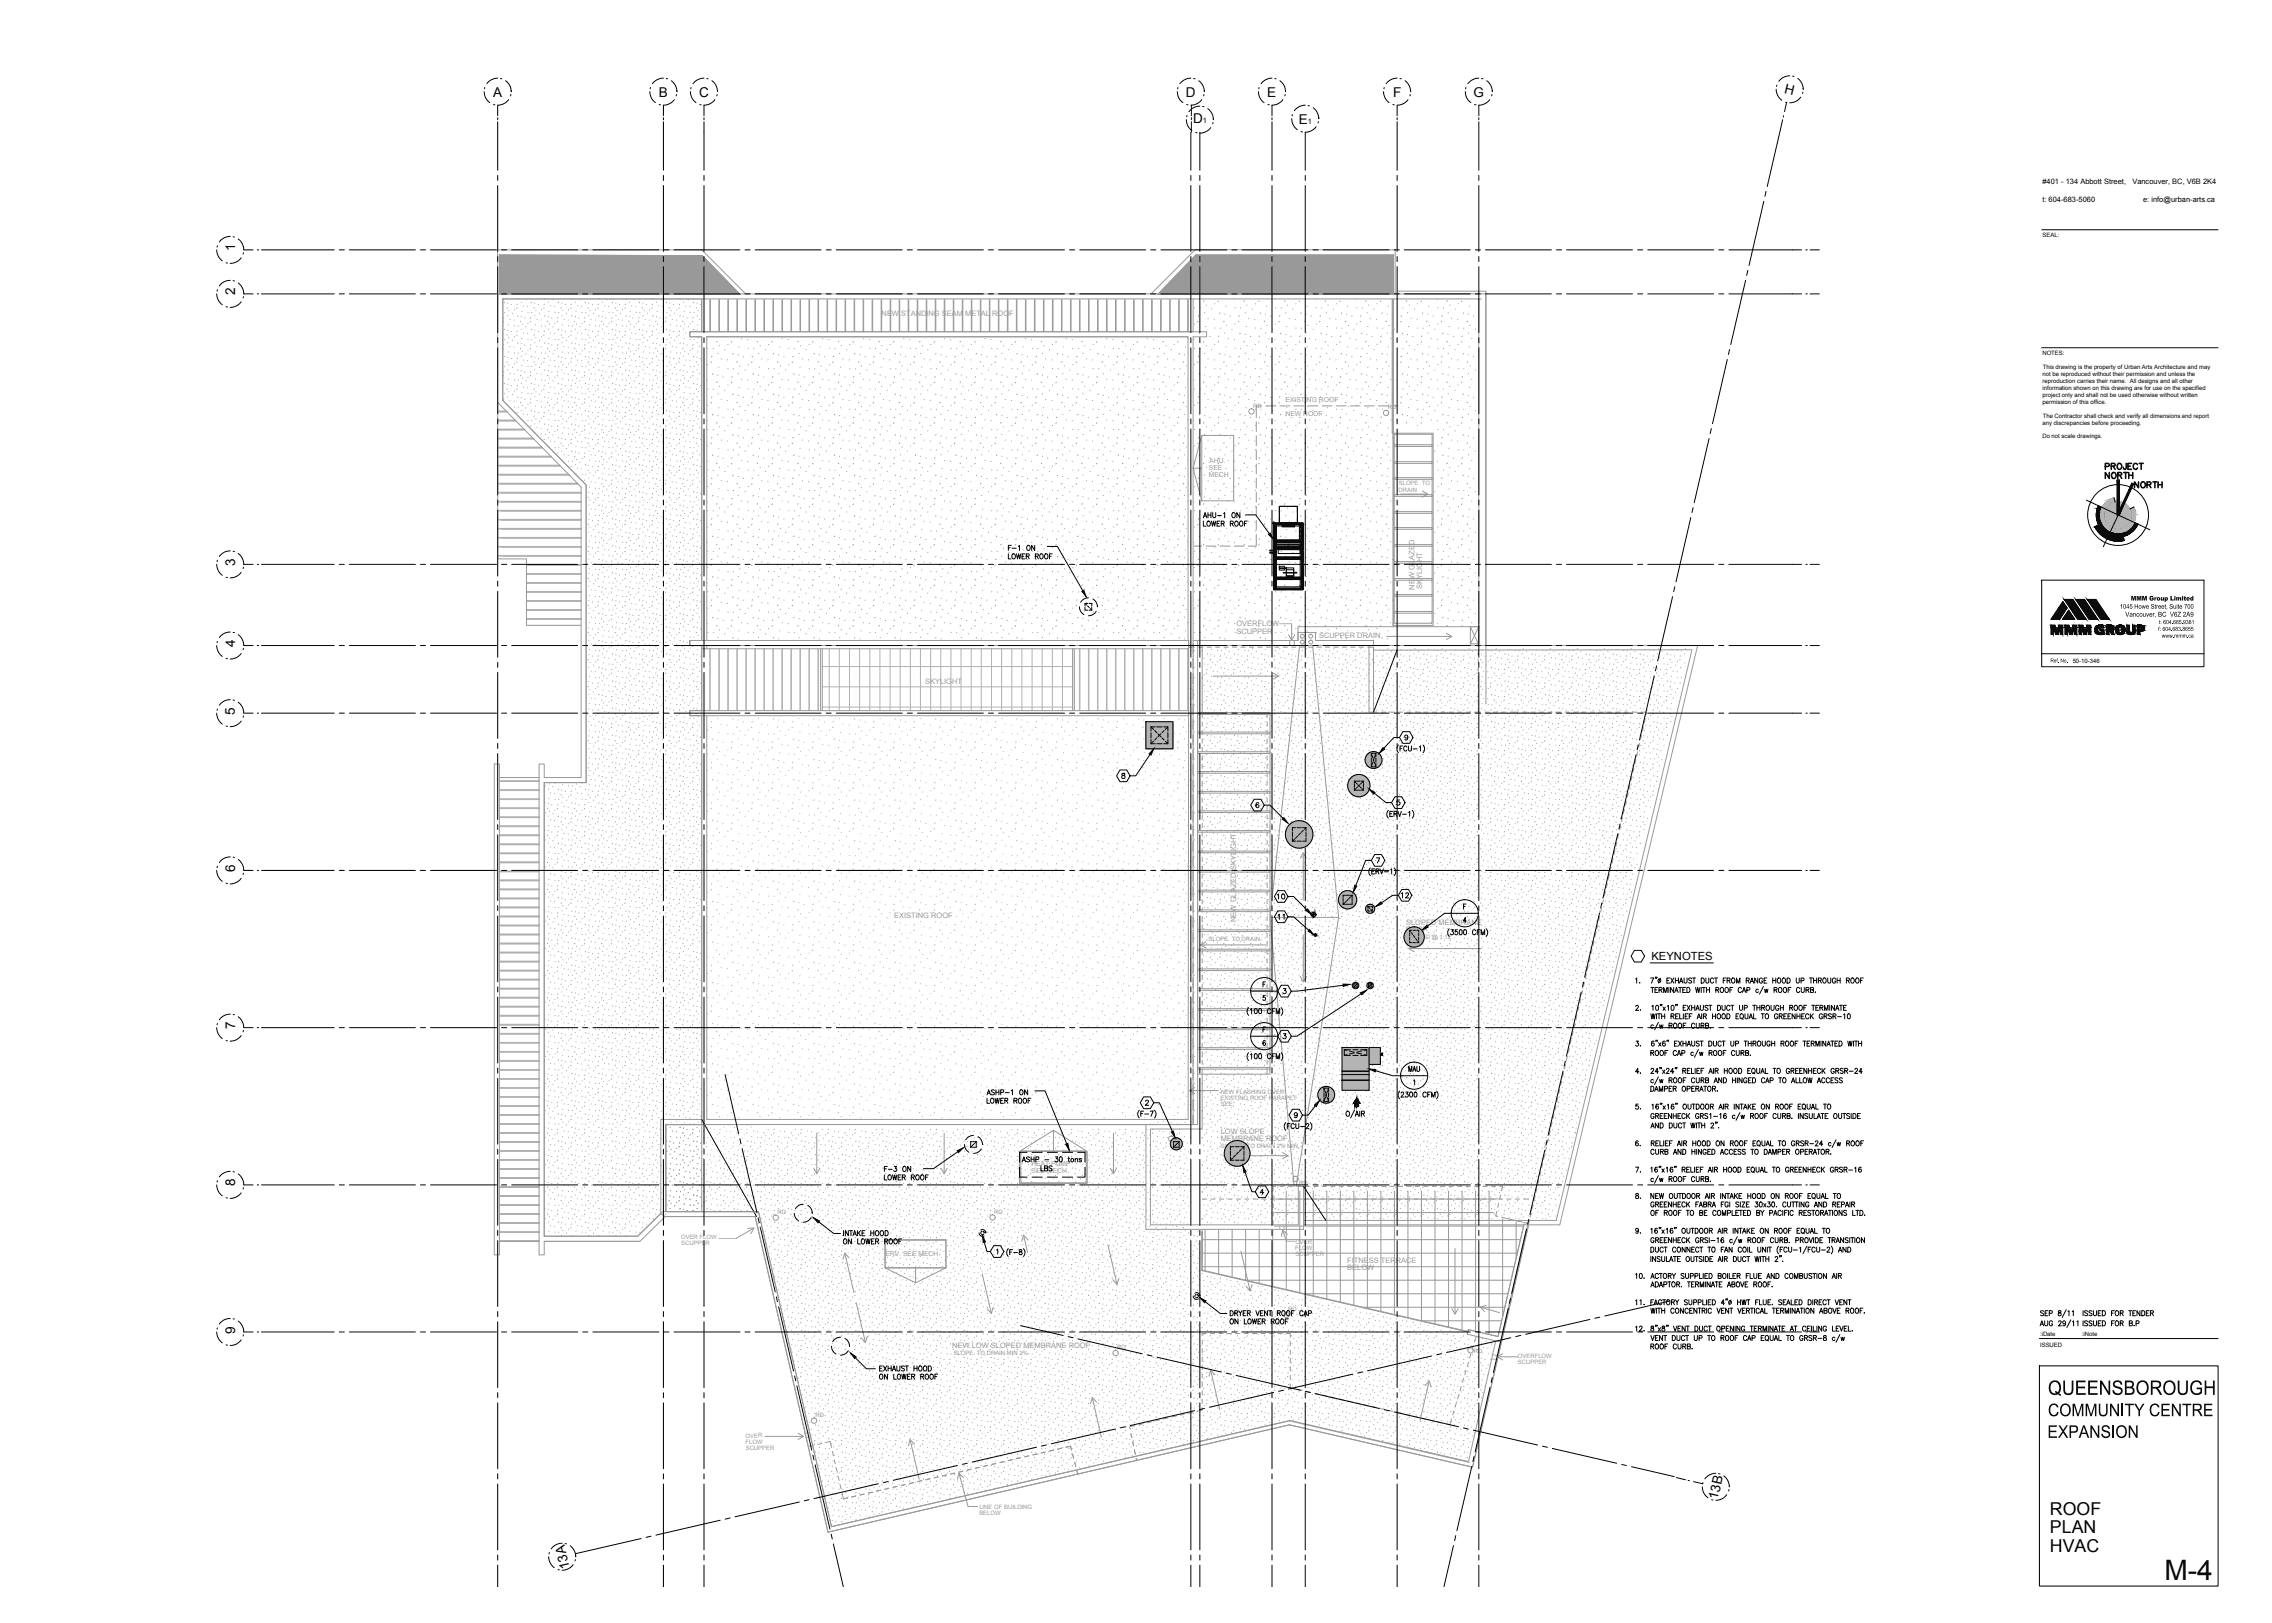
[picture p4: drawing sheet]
<svg xmlns="http://www.w3.org/2000/svg" width="1067mm" height="762mm" viewBox="0 0 1067 762" stroke-linecap="round" stroke-linejoin="round" font-family="sans-serif">
<defs><g id="words">
<text font-size="13.2" x="1016" y="742">M-4</text>
<g font-size="8.3">
<text x="963" y="711">ROOF</text>
<text x="963" y="720">PLAN</text>
<text x="963" y="729">HVAC</text>
</g>
<text font-size="6.4" x="268" y="736" transform="rotate(-103 268 736)">13A</text>
<g font-size="6.3">
<text x="232" y="45">A</text>
<text x="309" y="45">B</text>
<text x="328" y="45">C</text>
<text x="557" y="45">D</text>
<text x="595" y="45">E</text>
<text x="654" y="45">F</text>
<text x="692" y="45">G</text>
<text x="838" y="44" transform="rotate(13 838 44)">H</text>
<text x="560" y="58">D</text>
<text x="610" y="58">E</text>
<text x="110" y="118" transform="rotate(-90 110 118)">1</text>
<text x="110" y="139" transform="rotate(-90 110 139)">2</text>
<text x="110" y="266" transform="rotate(-90 110 266)">3</text>
<text x="110" y="304" transform="rotate(-90 110 304)">4</text>
<text x="110" y="336" transform="rotate(-90 110 336)">5</text>
<text x="110" y="409" transform="rotate(-90 110 409)">6</text>
<text x="110" y="483" transform="rotate(-90 110 483)">7</text>
<text x="110" y="557" transform="rotate(-90 110 557)">8</text>
<text x="110" y="626" transform="rotate(-90 110 626)">9</text>
<text x="807" y="704" transform="rotate(-77 807 704)">13B</text>
</g>
<text font-size="5.3" x="775" y="451">KEYNOTES</text>
<g font-size="3.5">
<text x="565" y="58">1</text>
<text x="614" y="58">1</text>
<text x="959" y="87">#401 - 134 Abbott Street,</text>
<text x="1001" y="87">Vancouver, BC, V6B 2K4</text>
<text x="959" y="95">t: 604-683-5060</text>
<text x="1006" y="95">e: info@urban-arts.ca</text>
</g>
<g font-size="3.5" fill="#999">
<text x="595" y="130">SKYLIGHT</text>
<text x="414" y="148">NEW STANDING SEAM METAL ROOF</text>
<text x="664" y="277" transform="rotate(-90 664 277)">NEW GLAZED</text>
<text x="668" y="277" transform="rotate(-90 668 277)">SKYLIGHT</text>
<text x="581" y="294">OVERFLOW</text>
<text x="581" y="297">SCUPPER</text>
<text x="619" y="300">SCUPPER DRAIN</text>
<text x="434" y="321">SKYLIGHT</text>
<text x="420" y="431">EXISTING ROOF</text>
<text x="580" y="433" transform="rotate(-90 580 433)">NEW GLAZED SKYLIGHT</text>
<text x="660" y="438">ROOF</text>
<text x="660" y="434">SLOPED MEMBRANE</text>
<text x="573" y="532">LOW SLOPE</text>
<text x="573" y="536">MEMBRANE ROOF</text>
<text x="633" y="593">FITNESS TERRACE</text>
<text x="633" y="596">BELOW</text>
<text x="447" y="633">NEW LOW SLOPED MEMBRANE ROOF</text>
</g>
<g font-size="3.2" fill="#999">
<text x="604" y="189">EXISTING ROOF</text>
<text x="604" y="195">NEW ROOF</text>
<text x="568" y="221">SEE</text>
<text x="568" y="217">AHU.</text>
<text x="568" y="224">MECH</text>
<text x="484" y="547">HEAT PUMP</text>
<text x="484" y="551">SEE MECH</text>
<text x="416" y="590">ERV. SEE MECH</text>
</g>
<g font-size="2.8">
<text x="959" y="111">SEAL:</text>
<text x="959" y="167">NOTES:</text>
<text x="959" y="173">This drawing is the property of Urban Arts Architecture and may</text>
<text x="959" y="176">not be reproduced without their permission and unless the</text>
<text x="959" y="180">reproduction carries their name. All designs and all other</text>
<text x="959" y="183">information shown on this drawing are for use on the specified</text>
<text x="959" y="186">project only and shall not be used otherwise without written</text>
<text x="959" y="189">permission of this office.</text>
<text x="959" y="196">The Contractor shall check and verify all dimensions and report</text>
<text x="959" y="199">any discrepancies before proceeding.</text>
<text x="959" y="206">Do not scale drawings.</text>
<text x="973" y="311">50-10-346</text>
<text x="958" y="627">:iDate</text>
<text x="977" y="627">:iNote</text>
<text x="958" y="632">ISSUED</text>
</g>
<g font-size="2.8" fill="#999">
<text x="588" y="191">RD</text>
<text x="652" y="192">RD</text>
<text x="657" y="228">SLOPE TO</text>
<text x="657" y="231">DRAIN</text>
<text x="567" y="442">SLOPE TO DRAIN</text>
<text x="660" y="441">SLOPED @ 1:12</text>
<text x="573" y="514">NEW FLASHING OVER</text>
<text x="573" y="516">EXISTING ROOF PARAPET</text>
<text x="573" y="519">SEE</text>
<text x="552" y="537">RD</text>
<text x="573" y="539">SLOPED TO DRAIN 2% MIN.</text>
<text x="610" y="556">RD</text>
<text x="365" y="570">RD</text>
<text x="467" y="570" transform="rotate(-1 467 570)">RD</text>
<text x="320" y="582">OVER FLOW</text>
<text x="320" y="585">SCUPPER</text>
<text x="608" y="587" transform="rotate(-1 608 587)">FLOW</text>
<text x="608" y="584">OVER</text>
<text x="608" y="590">SCUPPER</text>
<text x="605" y="616" transform="rotate(-1 605 616)">RD</text>
<text x="525" y="634">RD</text>
<text x="692" y="635">RD</text>
<text x="448" y="636">SLOPE TO DRAIN MIN 2%</text>
<text x="713" y="638">OVERFLOW</text>
<text x="713" y="641">SCUPPER</text>
<text x="383" y="665">RD</text>
<text x="350" y="678">FLOW</text>
<text x="350" y="675">OVER</text>
<text x="350" y="681">SCUPPER</text>
<text x="460" y="708">LINE OF BUILDING</text>
<text x="460" y="711">BELOW</text>
</g>
</g></defs>
<g fill="#b3b3b3" stroke="#b3b3b3" stroke-width=".47">
<path d="M644 353h2z"/>
<path d="M643 361h3z"/>
<path d="M643 461h1z"/>
<path d="M642 464h2z"/>
<path d="M609 385h2z"/>
<path d="M608 398h4z"/>
<path d="M637 364h2z"/>
<path d="M636 374h4z"/>
<path d="M632 418h2z"/>
<path d="M631 426h3z"/>
<path d="M636 461h1z"/>
<path d="M636 464h1z"/>
<path d="M649 495v-1z"/>
<path d="M649 495v1z"/>
<path d="M622 510h1z"/>
<path d="M621 518h3z"/>
<path d="M663 435h2z"/>
<path d="M662 444h4z"/>
<path d="M643 425h1z"/>
<path d="M642 429h2z"/>
<path d="M992 234h1z"/>
<path d="M1000 239l2-1v1z"/>
<path d="M993 250h3z"/>
<path d="M994 236h1z"/>
<path d="M993 248h3z"/>
<path d="M643 353h3zM644 353h2z"/>
<path d="M643 354h4zM643 353l4 1z"/>
<path d="M642 354h6h-5zM643 354h4h1z"/>
<path d="M642 354v1h6zM642 354h6v1z"/>
<path d="M642 355h-1h8zM642 355h6h1z"/>
<path d="M641 355v1h8zM641 355h8v1z"/>
<path d="M641 356v1h8zM641 356h8v1z"/>
<path d="M641 357v1h8zM641 357h8v1z"/>
<path d="M641 358h8zM641 358h8z"/>
<path d="M641 358l1 1h6zM641 358h8l-1 1z"/>
<path d="M642 359v1h6zM642 359h6v1z"/>
<path d="M642 360h1h4zM642 360h6h-1z"/>
<path d="M643 360l3 1zM643 360h4z"/>
<path d="M643 361h3zM644 361h2z"/>
<path d="M642 461h2zM643 461h1z"/>
<path d="M642 461v1h3zM642 461l3 1z"/>
<path d="M642 462h3zM642 462h3z"/>
<path d="M642 462v1h3zM642 462h3v1z"/>
<path d="M642 463h3zM642 463h3z"/>
<path d="M642 463l3 1zM642 463h3v1z"/>
<path d="M642 464h2zM642 464h3z"/>
<path d="M642 464h2zM643 464h1z"/>
<path d="M608 386h4zM609 385l3 1z"/>
<path d="M607 386h6zM608 386h5z"/>
<path d="M606 387h8l-7-1zM607 386h6l1 1z"/>
<path d="M605 387h10h-9zM606 387h8h1z"/>
<path d="M605 387v1h10zM605 387h10v1z"/>
<path d="M605 388l-1 1h12zM605 388h10l1 1z"/>
<path d="M604 389v1h12zM604 389h12v1z"/>
<path d="M604 390v1h12zM604 390h12v1z"/>
<path d="M604 391v1h12zM604 391h12v1z"/>
<path d="M604 392v1h12zM604 392h12v1z"/>
<path d="M604 393v1h12zM604 393h12v1z"/>
<path d="M604 394v1h12zM604 394h12v1z"/>
<path d="M604 395l1 1h10zM604 395h12l-1 1z"/>
<path d="M605 396h10zM605 396h10z"/>
<path d="M605 396l1 1h8zM605 396h10l-1 1z"/>
<path d="M606 397l1 1h6zM606 397h8l-1 1z"/>
<path d="M607 398h5zM607 398h6h-1z"/>
<path d="M608 398h3zM609 398h2z"/>
<path d="M636 364h4zM637 364h3z"/>
<path d="M635 364h6zM636 364h5z"/>
<path d="M635 365h6l-6-1zM635 364h6v1z"/>
<path d="M635 365l-1 1h8zM635 365h6l1 1z"/>
<path d="M634 366h-1h10zM634 366h8h1z"/>
<path d="M633 366v1h10zM633 366h10v1z"/>
<path d="M633 367v1h10zM633 367h10v1z"/>
<path d="M633 368v1h10zM633 368h10v1z"/>
<path d="M633 369v1h10zM633 369h10v1z"/>
<path d="M633 370v1h10zM633 370h10v1z"/>
<path d="M633 371h10zM633 371h10z"/>
<path d="M633 371l1 1h8zM633 371h10l-1 1z"/>
<path d="M634 372l1 1h6zM634 372h8l-1 1z"/>
<path d="M635 373h6zM635 373h6z"/>
<path d="M635 373l5 1zM635 373h6z"/>
<path d="M636 374h3zM637 374h2z"/>
<path d="M631 418h3zM632 418h2z"/>
<path d="M630 419h5l-4-1zM631 418l4 1z"/>
<path d="M630 419h6h-6zM630 419h5h1z"/>
<path d="M630 419l-1 1h7zM630 419h6v1z"/>
<path d="M629 420v1h8zM629 420h7l1 1z"/>
<path d="M629 421v1h8zM629 421h8v1z"/>
<path d="M629 422h-1h9zM629 422h8z"/>
<path d="M628 422l1 1h8zM628 422h9v1z"/>
<path d="M629 423v1h8zM629 423h8v1z"/>
<path d="M629 424v1h7zM629 424h8l-1 1z"/>
<path d="M629 425l1 1h6zM629 425h7v1z"/>
<path d="M630 426h5zM630 426h6h-1z"/>
<path d="M630 426h4zM630 426h5z"/>
<path d="M631 426l3 1zM632 427h2z"/>
<path d="M636 461h1zM636 461h1z"/>
<path d="M635 462h3zM636 461l2 1z"/>
<path d="M635 462h3zM635 462h3z"/>
<path d="M635 462v1h3zM635 462h3v1z"/>
<path d="M635 463h3zM635 463h3z"/>
<path d="M635 463l3 1zM635 463h3v1z"/>
<path d="M635 464h2zM635 464h3z"/>
<path d="M636 464h1zM636 464h1z"/>
<path d="M630 492v11h13zM630 492h13v11z"/>
<path d="M630 503v2h13zM630 503h13v2z"/>
<path d="M630 505v2h13zM630 505h13v2z"/>
<path d="M630 507v5h13zM630 507h13v5z"/>
<path d="M643 492v8h5zM643 492h5v8z"/>
<path d="M648 494l1 1zM648 494h1v1z"/>
<path d="M648 495h1l-1 1zM649 495l-1 1h1z"/>
<path d="M621 510h3zM622 510h2z"/>
<path d="M620 511h5zM621 510l4 1z"/>
<path d="M620 511h6h-6zM620 511h5h1z"/>
<path d="M620 511l-1 1h7zM620 511h6v1z"/>
<path d="M619 512v1h7zM619 512h7v1z"/>
<path d="M619 513h8zM619 513h7h1z"/>
<path d="M619 513v1h8zM619 513h8v1z"/>
<path d="M619 514v1h8zM619 514h8v1z"/>
<path d="M619 515v1h7zM619 515h8l-1 1z"/>
<path d="M619 516h7zM619 516h7z"/>
<path d="M619 516l1 1h6zM619 516h7v1z"/>
<path d="M620 517h5zM620 517h6h-1z"/>
<path d="M620 517l4 1zM620 517h5z"/>
<path d="M621 518h2zM622 518h1z"/>
<path d="M662 435h4zM663 435h3z"/>
<path d="M662 436h4zM662 435l4 1z"/>
<path d="M661 436h6h-5zM662 436h4h1z"/>
<path d="M660 437h8l-7-1zM661 436h6l1 1z"/>
<path d="M660 437v1h8zM660 437h8v1z"/>
<path d="M660 438h8zM660 438h8z"/>
<path d="M660 438l-1 1h10zM660 438h8l1 1z"/>
<path d="M659 439v1h10zM659 439h10v1z"/>
<path d="M659 440v1h10zM659 440h10v1z"/>
<path d="M659 441l1 1h8zM659 441h10l-1 1z"/>
<path d="M660 442h8zM660 442h8z"/>
<path d="M660 442v1h8zM660 442h8v1z"/>
<path d="M660 443l1 1h6zM660 443h8l-1 1z"/>
<path d="M661 444h1h4zM661 444h6h-1z"/>
<path d="M662 444h4zM662 444h4z"/>
<path d="M662 444l3 1zM663 445h2z"/>
<path d="M642 425h2zM643 425h1z"/>
<path d="M642 425h3zM642 425h3z"/>
<path d="M642 425v1h3zM642 425l3 1z"/>
<path d="M642 426h-1h4zM642 426h3z"/>
<path d="M641 426v1h4zM641 426h4v1z"/>
<path d="M641 427h4zM641 427h4z"/>
<path d="M641 427l1 1h3zM641 427h4v1z"/>
<path d="M642 428h3zM642 428h3z"/>
<path d="M642 428l2 1zM642 428h3z"/>
<path d="M642 429h2zM643 429h1z"/>
<path d="M990 235h3l-1-1zM992 234h1v1z"/>
<path d="M990 235h3h-3zM990 235h3z"/>
<path d="M989 236h4l-3-1zM990 235h3v1z"/>
<path d="M989 236l-1 1h5zM989 236h4v1z"/>
<path d="M988 237l-1 1h7zM988 237h5l1 1z"/>
<path d="M987 238v1h7zM987 238h7v1z"/>
<path d="M1000 239h2zM1000 239h2z"/>
<path d="M987 239l-1 1h8zM987 239h7v1z"/>
<path d="M998 240h5l-3-1zM1000 239h2l1 1z"/>
<path d="M986 240v1h8zM986 240h8v1z"/>
<path d="M995 241h8l-5-1zM998 240h5v1z"/>
<path d="M986 241h8zM986 241h8z"/>
<path d="M995 242h8zM995 241l8 1z"/>
<path d="M986 241l9 1zM986 241l9 1z"/>
<path d="M986 242h17zM986 242h17z"/>
<path d="M986 242l17 1zM986 242l17 1z"/>
<path d="M986 243v1h17zM986 243h17v1z"/>
<path d="M986 244h17zM986 244h17z"/>
<path d="M987 244v1h15zM987 244h16l-1 1z"/>
<path d="M987 245h15zM987 245h15z"/>
<path d="M987 245v1h15zM987 245h15v1z"/>
<path d="M987 246h15zM987 246h15z"/>
<path d="M987 246l1 1h13zM987 246h15l-1 1z"/>
<path d="M988 247h13zM988 247h13z"/>
<path d="M988 247l1 1h11zM988 247h13l-1 1z"/>
<path d="M989 248h11zM989 248h11z"/>
<path d="M989 248h1h10zM989 248h11z"/>
<path d="M990 248h9zM990 248h10z"/>
<path d="M990 248l1 1h7zM990 248h9l-1 1z"/>
<path d="M991 249h7zM991 249h7z"/>
<path d="M991 249h6zM991 249h7z"/>
<path d="M992 249l5 1zM992 249h5z"/>
<path d="M992 250h4zM992 250h5z"/>
<path d="M993 250h3zM993 250h3z"/>
<path d="M993 250h2zM994 250h1z"/>
<path d="M993 236h3zM994 236h2z"/>
<path d="M992 236h5zM993 236h4z"/>
<path d="M991 237h7l-6-1zM992 236h5l1 1z"/>
<path d="M990 237h9h-8zM991 237h7h1z"/>
<path d="M990 237v1h10zM990 237h9l1 1z"/>
<path d="M990 238l-1 1h11zM990 238h10v1z"/>
<path d="M989 239v1h11zM989 239h11v1z"/>
<path d="M989 240l-1 1h13zM989 240h11l1 1z"/>
<path d="M988 241v1h13zM988 241h13v1z"/>
<path d="M988 242v1h13zM988 242h13v1z"/>
<path d="M988 243l1 1h11zM988 243h13l-1 1z"/>
<path d="M989 244v1h11zM989 244h11v1z"/>
<path d="M989 245h1h10zM989 245h11z"/>
<path d="M990 245v1h9zM990 245h10l-1 1z"/>
<path d="M990 246l1 1h7zM990 246h9l-1 1z"/>
<path d="M991 247h1h5zM991 247h7h-1z"/>
<path d="M992 247l4 1zM992 247h5z"/>
<path d="M993 248h2zM994 248h1z"/>
</g>
<g fill="none" stroke="#999" stroke-width=".47">
<path d="M235 120v18M239 120v18M242 120v18M245 120v18M248 120v18M251 120v18M254 120v18M258 120v18M261 120v18M264 120v18M267 120v18M270 120v18"/>
<path d="M273 120v18M277 120v18M280 120v18M283 120v18M286 120v18M289 120v18M293 120v18M296 120v18M299 120v18M302 120v18M305 120v18M308 120v18"/>
<path d="M312 120v18M315 120v18M329 117l21 21M329 117h-95v72M562 120v18M566 120v18M569 120v18M572 120v18M575 120v18M578 120v18M582 120v18M585 120v18"/>
<path d="M588 120v18M591 120v18M594 120v18M597 120v18M601 120v18M604 120v18M607 120v18M610 120v18M613 120v18M616 120v18M620 120v18M623 120v18"/>
<path d="M626 120v18M629 120v18M632 120v18M635 120v18M639 120v18M642 120v18M645 120v18M648 120v18M651 120v18M234 138h464v165M234 138v-18h96l17 18M234 126h101"/>
<path d="M234 132h107M318 120v18M321 120v18M324 120v18M327 120v18M331 121v17M334 124v14M337 127v11M340 131v7M343 134v4M347 137v1M544 138l17-18h93v18"/>
<path d="M547 135v3M550 132h104M550 132v6M553 129v9M556 126h98M556 125v13M559 122v16M655 138v-21h-94l-21 21M656 137h42v193M236 140h93v16h-5v2h5v143h-5v2h5v266h-18l-12 11h-43v-213h19v-139l-39-40zM236 140h460M236 140v48l39 40v139h-19v213h43l11-10"/>
<path d="M236 151h.1M237 149h-1M237 142h.1M237 155h.1M237 147h.1M237 159h.1M238 144v1M238 157h.1M238 148h.1M238 142h.1M238 155h.1M239 152v1"/>
<path d="M239 146h.1M239 159h.1M239 150h.1M240 143h.1M240 156h.1M241 147h.1M241 160h.1M241 150h.1M242 145h.1M242 158h.1M242 153h.1M243 145h.1"/>
<path d="M243 157h.1M243 143h.1M243 156h.1M243 148h.1M243 140h.1M243 153h.1M244 151h.1M245 142h.1M245 155h.1M245 149h.1M245 146h.1M245 159h.1"/>
<path d="M245 152h.1M246 144h.1M246 156h.1M246 149h.1M247 141h.1M247 153h.1M248 144h.1M248 157h.1M248 152h.1M248 147h.1M248 159h.1M249 151h.1"/>
<path d="M249 149h.1M250 142h-1M250 155h-1M250 147h.1M250 159h.1M251 144v1M251 157h.1M251 148h.1M251 142h.1M251 155h.1M251 152v1M252 146h.1"/>
<path d="M252 159h.1M252 150h.1M253 143h.1M253 156h.1M253 147h.1M253 160h.1M254 150h.1M254 145h.1M254 158h.1M254 153h.1M255 145h.1M255 157h.1"/>
<path d="M256 143h-1M256 156h-1M256 148h.1M256 140h.1M256 153h.1M257 151h.1M257 142h.1M257 155h.1M257 149h.1M258 146h.1M258 159h.1M258 152h.1"/>
<path d="M259 144h.1M259 156h.1M259 149h.1M260 141h.1M260 153h.1M260 144h.1M260 157h.1M261 152h.1M261 147h.1M261 159h.1M262 151h.1M262 149h.1"/>
<path d="M262 142h.1M262 155h.1M262 147h.1M262 159h.1M264 144l-1 1M264 157h-1M264 148h.1M264 142h.1M264 155h.1M264 152v1M264 146h.1M264 159h.1"/>
<path d="M265 150h.1M265 143h.1M265 156h.1M266 147h.1M266 160h.1M267 150h.1M267 145h.1M267 158h.1M267 153h.1M268 145h.1M268 157h.1M268 143h.1"/>
<path d="M268 156h.1M269 148h-1M269 140h.1M269 153h.1M270 151h.1M270 142h.1M270 155h.1M270 149h.1M270 146h.1M270 159h.1M271 152h.1M271 144h.1"/>
<path d="M271 156h.1M272 149h.1M272 141h.1M272 153h.1M273 144h.1M273 157h.1M273 152h.1M273 147h.1M273 159h.1M275 151h-1M275 149h.1M275 155h.1"/>
<path d="M275 142h.1M275 147h.1M275 159h.1M276 144v1M276 157h.1M277 148h-1M277 155h-1M277 142h-1M277 152v1M277 146h.1M277 159h.1M278 150h.1"/>
<path d="M278 143h.1M278 156h.1M279 147h.1M279 160h.1M279 150h.1M280 145h.1M280 158h.1M280 153h.1M281 145h.1M281 157h.1M281 143h.1M281 156h.1"/>
<path d="M281 148h.1M281 140h.1M281 153h.1M283 151h-1M283 142h.1M283 155h.1M283 149h.1M283 159h.1M283 146h.1M283 152h.1M284 144h.1M284 156h.1"/>
<path d="M285 149h-1M285 141h.1M285 153h.1M286 144h.1M286 157h.1M286 152h.1M286 147h.1M286 159h.1M287 151h.1M287 149h.1M288 142h-1M288 155h-1"/>
<path d="M288 147h.1M288 159h.1M289 144v1M289 157h.1M289 148h.1M289 142h.1M289 155h.1M290 152l-1 1M290 146h.1M290 159h.1M290 150h.1M291 143h.1"/>
<path d="M291 156h.1M291 147h.1M291 160h.1M292 150h.1M292 145h.1M292 158h.1M292 153h.1M294 145h-1M294 157h-1M294 143h.1M294 156h.1M294 148h.1"/>
<path d="M294 140h.1M294 153h.1M295 151h.1M296 142h.1M296 155h.1M296 149h.1M296 146h.1M296 159h.1M296 152h.1M297 144h.1M297 156h.1M297 149h.1"/>
<path d="M298 141h.1M298 153h.1M299 144h.1M299 157h.1M299 152h.1M299 147h.1M299 159h.1M300 151h.1M300 149h.1M300 142h.1M300 155h.1M300 147h.1"/>
<path d="M300 159h.1M302 144v1M302 157h.1M302 148h.1M302 155h.1M302 142h.1M302 152v1M302 146h.1M302 159h.1M303 150h.1M304 143h.1M304 156h.1"/>
<path d="M304 147h.1M304 160h.1M305 150h.1M305 145h.1M305 158h.1M305 153h.1M306 145h.1M306 157h.1M306 143h.1M306 156h.1M307 148h.1M307 140h.1"/>
<path d="M307 153h.1M308 151h.1M308 142h.1M308 155h.1M308 149h.1M309 146h.1M309 159h.1M309 152h.1M309 144h.1M309 156h.1M310 149h.1M310 141h.1"/>
<path d="M310 153h.1M311 144h.1M311 157h.1M311 152h.1M311 147h.1M311 159h.1M313 151h-1M313 149h.1M313 142h.1M313 155h.1M313 147h.1M313 159h.1"/>
<path d="M314 144v1M314 157h.1M315 148h.1M315 142h.1M315 155h.1M315 152v1M315 146h.1M315 159h.1M316 150h.1M316 143h.1M316 156h.1M317 147h.1"/>
<path d="M317 160h.1M318 150h.1M318 145h.1M318 158h.1M318 153h.1M319 145h.1M319 157h.1M319 143h.1M319 156h.1M319 148h.1M320 140h-1M320 153h-1"/>
<path d="M321 151h.1M321 142h.1M321 155h.1M321 149h.1M321 146h.1M321 159h.1M321 152h.1M322 144h.1M322 156h.1M323 149h.1M323 141h.1M323 153h.1"/>
<path d="M324 157h.1M324 144h.1M324 152h.1M324 147h.1M324 159h.1M325 151h.1M325 149h.1M326 142h.1M326 155h.1M326 147h.1M326 159h.1M327 144v1"/>
<path d="M327 148h.1M327 155h.1M327 142h.1M328 152v1M328 146h.1M328 159h.1M328 150h.1M329 143h.1M329 156h.1M329 140v16h231v-16M329 147h.1M329 160h.1"/>
<path d="M332 158h226v143M332 158v143M332 158h226M332 159h.1M333 141v15M334 141v15M338 141v15M342 141v15M346 141v15M348 159h.1M350 141v15M351 159h.1"/>
<path d="M354 141v15M355 141v15M359 141v15M363 141v15M367 141v15M367 159h.1M370 159h.1M371 141v15M372 141v15M376 141v15M380 141v15M384 141v15"/>
<path d="M386 159h.1M388 141v15M389 141v15M389 159h.1M393 141v15M397 141v15M401 141v15M405 141v15M405 159h.1M406 141v15M408 159h.1M410 141v15"/>
<path d="M414 141v15M418 141v15M422 141v15M424 159h.1M426 141v15M427 141v15M427 159h.1M431 141v15M435 141v15M439 141v15M443 141v15M443 159h.1"/>
<path d="M444 141v15M446 159h.1M448 141v15M452 141v15M456 141v15M460 141v15M461 141v15M463 159h-1M465 141v15M465 159h.1M469 141v15M473 141v15"/>
<path d="M477 141v15M481 141v15M482 159h.1M482 141v15M484 159h.1M486 141v15M490 141v15M494 141v15M498 141v15M499 141v15M501 159h.1M503 141v15"/>
<path d="M504 159h-1M507 141v15M511 141v15M515 141v15M516 141v15M520 141v15M520 159h.1M523 159h-1M524 141v15M528 141v15M532 141v15M533 141v15"/>
<path d="M537 141v15M539 159h.1M541 141v15M542 159h.1M545 141v15M549 141v15M553 141v15M554 141v15M558 141v15M558 159h.1M561 140h.1M561 159h.1"/>
<path d="M561 152h.1M561 144v1M563 151h-1M563 148h.1M563 156v1M564 145h-1M565 141h.1M566 147h.1M566 153h.1M566 143h.1M567 149v1M568 158h.1"/>
<path d="M569 145h.1M570 150h.1M570 143h.1M570 154h.1M572 141v1M572 158h.1M573 147h.1M573 154h.1M575 151h.1M575 147v1M575 156h.1M576 144h.1"/>
<path d="M576 153h.1M577 159h.1M578 148h.1M578 155h.1M580 140h.1M580 159h.1M580 152h.1M580 144v1M582 151h-1M582 148h.1M582 156v1M583 145h-1"/>
<path d="M584 141h.1M585 157h.1M585 147h.1M585 153h.1M586 143h-1M586 149v1M587 158h.1M588 145h.1M589 150h.1M589 143h.1M590 154h-1M591 141v1"/>
<path d="M591 158h.1M592 147h.1M592 154h.1M594 151h.1M594 147v1M594 156h.1M595 144h.1M595 153h.1M596 159h.1M597 148h.1M598 155h-1M599 140h.1"/>
<path d="M599 159h.1M599 152h.1M599 144v1M601 151h.1M601 148h.1M601 156v1M602 145h.1M603 141h.1M604 157h.1M604 147h.1M604 153h.1M605 143h-1"/>
<path d="M605 149v1M606 158h.1M607 145h.1M608 150h.1M609 143h-1M609 154h-1M610 141v1M611 158h-1M611 147h.1M611 154h.1M613 151h.1M613 147v1"/>
<path d="M613 156h.1M614 144h.1M614 153h.1M615 159h.1M616 148h.1M617 155h.1M618 140h.1M618 159h.1M618 152h.1M618 144v1M620 151h.1M620 148h.1"/>
<path d="M620 156v1M621 145h.1M622 141h.1M623 157h.1M623 147h.1M623 153h.1M624 143h.1M624 149v1M625 158h.1M626 145h.1M627 150h.1M628 143h-1"/>
<path d="M628 154h-1M629 141v1M630 158h-1M630 147h.1M630 154h.1M632 151h.1M632 147v1M632 156h.1M633 144h.1M633 153h.1M634 159h.1M635 148h.1"/>
<path d="M636 155h.1M637 140h.1M637 159h.1M637 152h.1M637 144v1M639 151h.1M639 148h.1M640 156l-1 1M640 145h.1M641 141h.1M642 157h.1M642 147h.1"/>
<path d="M642 153h.1M643 143h.1M643 149v1M644 158h.1M645 145h.1M646 150h.1M647 143h.1M647 154h.1M648 141v1M649 158h-1M649 147h.1M649 154h.1"/>
<path d="M651 151h.1M651 147v1M651 156h.1M652 144h.1M652 153h.1M653 159h.1M654 141v62zM654 148h.1M654 140v154M655 155h.1M656 140h.1M656 159h.1"/>
<path d="M656 152h.1M656 144v1M658 151h.1M658 148h.1M659 156l-1 1M659 145h.1M661 141h-1M661 157h.1M661 147h.1M661 153h.1M662 143h.1M663 149l-1 1"/>
<path d="M663 158h.1M664 145h.1M665 150h.1M666 143h.1M666 154h.1M667 141v1M668 158h-1M668 147h.1M668 154h.1M670 151h.1M670 147v1M670 156h.1"/>
<path d="M671 144h.1M671 153h.1M672 159h.1M673 148h.1M674 155h.1M675 140h.1M675 159h.1M675 152h.1M675 144v1M677 151h.1M677 148h.1M678 156l-1 1"/>
<path d="M678 145h.1M680 141h-1M680 157h.1M680 147h.1M680 153h.1M681 143h.1M682 149l-1 1M682 158h.1M683 145h.1M684 150h.1M685 143h.1M685 154h.1"/>
<path d="M686 141v1M687 158h-1M687 147h.1M687 154h.1M689 151h.1M689 147v1M690 156h-1M690 144h.1M690 153h.1M691 159h.1M692 148h.1M693 155h.1"/>
<path d="M694 140v153M236 164h.1M236 176v1M237 162h-1M237 175h-1M237 167h.1M237 172h.1M238 170h.1M238 161h.1M238 174h.1M238 168h.1M239 165h.1"/>
<path d="M239 178h.1M239 171h.1M239 163h.1M239 175h.1M240 168h.1M241 172v1M241 163h.1M241 176h.1M242 171h.1M242 166h.1M242 178h.1M243 170h.1"/>
<path d="M243 168h.1M243 161h.1M243 174h.1M243 166h.1M243 178h.1M244 164h.1M244 176h.1M245 167h.1M245 180h.1M245 161h.1M245 174h.1M245 172h.1"/>
<path d="M245 165h.1M245 178h.1M246 169h.1M246 162h.1M246 175h.1M247 166h.1M247 179h.1M248 169h.1M248 164v1M248 177h.1M248 172h.1M249 164h.1"/>
<path d="M249 176v1M249 162h.1M249 175h.1M250 167h-1M250 172h.1M251 170h.1M251 161h.1M251 174h.1M251 168h.1M251 165h.1M251 178h.1M252 171h.1"/>
<path d="M252 163h.1M252 175h.1M253 168h.1M253 172v1M254 163h.1M254 176h.1M254 171h.1M254 166h.1M254 178h.1M255 170h.1M256 168h-1M256 174h.1"/>
<path d="M256 161h.1M256 166h.1M256 178h.1M257 164h.1M257 176h.1M257 167h.1M257 180h.1M257 161h.1M257 174h.1M258 172h.1M258 165h.1M258 178h.1"/>
<path d="M259 169h.1M259 162h.1M259 175h.1M260 166h.1M260 179h.1M260 169h.1M261 164v1M261 177h.1M261 172h.1M262 164h.1M262 176v1M262 162h.1"/>
<path d="M262 175h.1M262 167h.1M262 172h.1M264 170h-1M264 161h.1M264 174h.1M264 168h.1M264 165h.1M264 178h.1M264 171h.1M265 163h.1M265 175h.1"/>
<path d="M265 168h.1M266 172v1M267 163h.1M267 176h.1M267 171h.1M267 166h.1M267 178h.1M268 170h.1M268 168h.1M269 161h-1M269 174h-1M269 166h.1"/>
<path d="M269 178h.1M270 164h.1M270 176h.1M270 167h.1M270 180h.1M270 161h.1M270 174h.1M270 172h.1M271 165h.1M271 178h.1M271 169h.1M272 162h.1"/>
<path d="M272 175h.1M272 166h.1M272 179h.1M273 169h.1M273 164v1M273 177h.1M273 172h.1M275 164h-1M275 176l-1 1M275 162h.1M275 175h.1M275 167h.1"/>
<path d="M275 172h.1M276 170h.1M277 161h-1M277 174h-1M277 168h-1M277 165h.1M277 178h.1M277 171h.1M278 163h.1M278 175h.1M278 168h.1M279 172v1"/>
<path d="M279 163h.1M279 176h.1M280 171h.1M280 166h.1M280 178h.1M281 170h.1M281 168h.1M281 161h.1M281 174h.1M281 166h.1M281 178h.1M283 164h-1"/>
<path d="M283 176h-1M283 167h.1M283 180h.1M283 161h.1M283 174h.1M283 172h.1M283 165h.1M283 178h.1M284 169h.1M285 162h-1M285 175h-1M285 166h.1"/>
<path d="M285 179h.1M286 169h.1M286 164v1M286 177h.1M286 172h.1M287 164h.1M287 176v1M287 162h.1M287 175h.1M288 167h-1M288 172h.1M289 170h.1"/>
<path d="M289 161h.1M289 174h.1M289 168h.1M290 165h-1M290 178h-1M290 171h.1M290 163h.1M290 175h.1M291 168h.1M291 172v1M292 163h.1M292 176h.1"/>
<path d="M292 171h.1M292 166h.1M292 178h.1M294 170h-1M294 168h.1M294 161h.1M294 174h.1M294 166h.1M294 178h.1M295 164h.1M295 176h.1M296 167h.1"/>
<path d="M296 180h.1M296 161h.1M296 174h.1M296 172h.1M296 165h.1M296 178h.1M297 169h.1M297 162h.1M297 175h.1M298 166h.1M298 179h.1M299 169h.1"/>
<path d="M299 164v1M299 177h.1M299 172h.1M300 164h.1M300 176v1M300 175h.1M300 162h.1M300 167h.1M300 172h.1M302 170h.1M302 161h.1M302 174h.1"/>
<path d="M302 168h.1M302 165h.1M302 178h.1M302 171h.1M303 175h.1M303 163h.1M304 168h.1M304 172v1M305 163h.1M305 176h.1M305 171h.1M305 166h.1"/>
<path d="M305 178h.1M306 170h.1M306 168h.1M307 161h.1M307 174h.1M307 166h.1M307 178h.1M308 164h.1M308 176h.1M308 167h.1M308 180h.1M308 161h.1"/>
<path d="M308 174h.1M309 172h.1M309 165h.1M309 178h.1M309 169h.1M310 162h.1M310 175h.1M310 166h.1M310 179h.1M311 169h.1M311 164v1M311 177h.1"/>
<path d="M311 172h.1M313 164h-1M313 176l-1 1M313 162h.1M313 175h.1M313 167h.1M313 172h.1M314 170h.1M315 161h.1M315 174h.1M315 168h.1M315 165h.1"/>
<path d="M315 178h.1M315 171h.1M316 175h.1M316 163h.1M316 168h.1M317 172v1M318 163h.1M318 176h.1M318 171h.1M318 166h.1M318 178h.1M319 170h.1"/>
<path d="M319 168h.1M319 161h.1M319 174h.1M320 166h-1M320 178h-1M321 164h.1M321 176h.1M321 167h.1M321 180h.1M321 161h.1M321 174h.1M321 172h.1"/>
<path d="M321 165h.1M321 178h.1M322 169h.1M323 162h.1M323 175h.1M323 166h.1M323 179h.1M324 169h.1M324 164v1M324 177h.1M324 172h.1M325 176v1"/>
<path d="M325 164h.1M325 162h.1M325 175h.1M326 167h.1M326 172h.1M327 170h.1M327 161h.1M327 174h.1M327 168h.1M328 165h.1M328 178h.1M328 171h.1"/>
<path d="M328 163h.1M328 175h.1M329 168h.1M329 172v1M332 178v1M332 171h.1M332 164h.1M334 170h.1M334 167v1M335 175l-1 1M335 164h.1M337 160l-1 1"/>
<path d="M337 179l-1 1M337 176h.1M337 166h.1M338 172h-1M338 162h.1M339 169h.1M340 177h-1M340 164h.1M342 169h-1M342 162h.1M342 173h.1M344 160l-1 1"/>
<path d="M344 179l-1 1M344 177h.1M344 166h.1M344 173h.1M346 170h.1M347 167h.1M347 175h.1M347 163h.1M347 172h.1M348 178h.1M349 167v1M350 174h.1"/>
<path d="M351 178v1M351 171h.1M351 164h.1M353 170h.1M353 167v1M354 175v1M354 164h.1M356 160v1M356 179v1M356 176h.1M356 166h.1M357 172h.1"/>
<path d="M357 162h.1M358 169h.1M359 177h.1M359 164h.1M361 169h.1M361 162h.1M361 173h.1M363 160l-1 1M363 179l-1 1M363 177h.1M363 166h.1M364 173h-1"/>
<path d="M365 170h.1M366 167h.1M366 175h.1M366 163h.1M366 172h.1M367 178h.1M368 167v1M369 174h.1M370 178v1M370 171h.1M370 164h.1M372 170h.1"/>
<path d="M372 167v1M373 175v1M373 164h.1M375 160v1M375 179v1M375 176h.1M375 166h.1M376 172h.1M376 162h.1M377 169h.1M378 177h.1M379 164h-1"/>
<path d="M380 169h.1M380 162h.1M380 173h.1M382 160l-1 1M382 179l-1 1M382 177h.1M382 166h.1M383 173h-1M384 170h.1M385 167h.1M385 175h.1M385 163h.1"/>
<path d="M386 172h-1M386 178h.1M387 167v1M388 174h.1M389 178v1M389 171h.1M389 164h.1M391 170h.1M391 167v1M392 175v1M392 164h.1M394 160v1"/>
<path d="M394 179v1M394 176h.1M394 166h.1M395 172h.1M395 162h.1M396 169h.1M397 177h.1M398 164h-1M399 169h.1M399 162h.1M399 173h.1M401 160l-1 1"/>
<path d="M401 179l-1 1M401 177h.1M401 166h.1M402 173h.1M403 170h.1M404 167h.1M404 175h.1M404 163h.1M405 172h-1M405 178h.1M406 167v1M407 174h.1"/>
<path d="M408 178v1M409 171h-1M409 164h-1M410 170h.1M411 167l-1 1M411 175v1M411 164h.1M413 160v1M413 179v1M413 176h.1M413 166h.1M414 172h.1"/>
<path d="M414 162h.1M415 169h.1M416 177h.1M417 164h-1M418 169h.1M418 162h.1M418 173h.1M420 160v1M420 179v1M420 177h.1M420 166h.1M421 173h.1"/>
<path d="M422 170h.1M423 167h.1M423 175h.1M423 163h.1M424 172h.1M424 178h.1M425 167v1M426 174h.1M427 178v1M428 171h-1M428 164h-1M429 170h.1"/>
<path d="M430 167l-1 1M430 175v1M430 164h.1M432 160v1M432 179v1M432 176h.1M432 166h.1M433 172h.1M433 162h.1M434 169h.1M435 177h.1M436 164h.1"/>
<path d="M437 169h.1M437 162h.1M437 173h.1M439 160v1M439 179v1M439 177h.1M440 166h-1M440 173h.1M442 170h-1M442 167h.1M442 175h.1M442 163h.1"/>
<path d="M443 172h.1M443 178h.1M444 167v1M445 174h.1M446 178v1M447 171h.1M447 164h.1M448 170h.1M449 167l-1 1M449 175v1M449 164h.1M451 160v1"/>
<path d="M451 179v1M451 176h.1M451 166h.1M452 172h.1M452 162h.1M453 169h.1M454 177h.1M455 164h.1M456 169h.1M456 162h.1M456 173h.1M458 160v1"/>
<path d="M458 179v1M458 177h.1M459 166h-1M459 173h.1M461 170h-1M461 167h.1M461 175h.1M461 163h.1M462 172h.1M463 178h-1M463 167v1M464 174h.1"/>
<path d="M465 178v1M466 171h.1M466 164h.1M467 170h.1M468 167l-1 1M468 175v1M468 164h.1M470 160v1M470 179v1M470 176h.1M471 166h-1M471 172h.1"/>
<path d="M471 162h.1M472 169h.1M473 177h.1M474 164h.1M475 169h.1M475 162h.1M475 173h.1M477 160v1M477 179v1M477 177h.1M478 166h-1M478 173h.1"/>
<path d="M480 170h-1M480 167h.1M480 175h.1M480 163h.1M481 172h.1M482 178h.1M482 167v1M483 174h.1M484 178v1M485 171h.1M485 164h.1M486 170h.1"/>
<path d="M487 167l-1 1M487 175v1M487 164h.1M489 160v1M489 179v1M490 176h-1M490 166h-1M490 172h.1M490 162h.1M491 169h.1M492 177h.1M493 164h.1"/>
<path d="M494 169h.1M494 162h.1M494 173h.1M496 160v1M496 179v1M496 177h.1M497 166h-1M497 173h.1M499 170h-1M499 167h.1M499 175h.1M500 163h-1"/>
<path d="M500 172h.1M501 178h.1M502 167l-1 1M502 174h.1M504 178l-1 1M504 171h.1M504 164h.1M506 170h-1M506 167v1M506 175v1M506 164h.1M508 160v1"/>
<path d="M508 179v1M509 176h-1M509 166h-1M509 172h.1M509 162h.1M510 169h.1M511 177h.1M512 164h.1M513 169h.1M513 162h.1M513 173h.1M515 160v1"/>
<path d="M515 179v1M515 177h.1M516 166h.1M516 173h.1M518 170h-1M518 167h.1M518 175h.1M519 163h-1M519 172h.1M520 178h.1M521 167l-1 1M521 174h.1"/>
<path d="M523 178l-1 1M523 171h.1M523 164h.1M525 170h-1M525 167v1M525 175v1M525 164h.1M527 160v1M527 179v1M528 176h.1M528 166h.1M528 172h.1"/>
<path d="M528 162h.1M529 169h.1M530 177h.1M531 164h.1M532 169h.1M532 162h.1M532 173h.1M534 160v1M534 179v1M534 177h.1M535 166h.1M535 173h.1"/>
<path d="M537 170h.1M537 167h.1M537 175h.1M538 163h.1M538 172h.1M539 178h.1M540 167v1M540 174h.1M542 178v1M542 171h.1M542 164h.1M544 170h-1"/>
<path d="M544 167v1M544 175v1M545 164h-1M546 160v1M546 179v1M547 176h.1M547 166h.1M547 172h.1M547 162h.1M548 169h.1M549 177h.1M550 164h.1"/>
<path d="M551 169h.1M551 162h.1M551 173h.1M553 160v1M553 179v1M553 177h.1M554 166h.1M554 173h.1M556 170h.1M556 167h.1M556 175h.1M557 163h.1"/>
<path d="M557 172h.1M558 178h.1M561 178v1M561 171h.1M561 164h.1M563 170h-1M563 167v1M563 175v1M564 164h-1M565 160v1M565 179v1M566 176h.1"/>
<path d="M566 166h.1M566 172h.1M566 162h.1M567 169h.1M568 177h.1M569 164h.1M570 169h.1M570 162h.1M570 173h.1M572 160v1M572 179v1M572 177h.1"/>
<path d="M573 166h.1M573 173h.1M575 170h.1M575 167h.1M575 175h.1M576 163h.1M576 172h.1M577 178h.1M578 167v1M578 174h.1M580 178v1M580 171h.1"/>
<path d="M580 164h.1M582 170h-1M582 167v1M582 175v1M583 164h-1M584 160v1M584 179v1M585 176h.1M585 166h.1M585 172h.1M586 162h-1M586 169h.1"/>
<path d="M587 177h.1M588 164h.1M589 169h.1M589 162h.1M590 173h-1M591 160v1M591 179v1M591 177h.1M592 166h.1M592 173h.1M594 170h.1M594 167h.1"/>
<path d="M594 175h.1M595 163h.1M595 172h.1M596 178h.1M597 167v1M598 174h-1M599 178v1M599 171h.1M599 164h.1M601 170h.1M601 167v1M601 175v1"/>
<path d="M602 164h.1M603 160v1M603 179v1M604 176h.1M604 166h.1M604 172h.1M605 162h-1M605 169h.1M606 177h.1M607 164h.1M608 169h.1M609 162h-1"/>
<path d="M609 173h-1M610 160v1M610 179v1M611 177h-1M611 166h.1M611 173h.1M613 170h.1M613 167h.1M613 175h.1M614 163h.1M614 172h.1M615 178h.1"/>
<path d="M616 167v1M617 174h.1M618 178v1M618 171h.1M618 164h.1M620 170h.1M620 167v1M620 175v1M621 164h.1M622 160v1M622 179v1M623 176h.1"/>
<path d="M623 166h.1M623 172h.1M624 162h.1M624 169h.1M625 177h.1M626 164h.1M627 169h.1M628 162h-1M628 173h-1M629 160v1M629 179v1M630 177h-1"/>
<path d="M630 166h.1M630 173h.1M632 170h.1M632 167h.1M632 175h.1M633 163h.1M633 172h.1M634 178h.1M635 167v1M636 174h.1M637 178v1M637 171h.1"/>
<path d="M637 164h.1M639 170h.1M639 167v1M640 175l-1 1M640 164h.1M641 160v1M641 179v1M642 176h.1M642 166h.1M642 172h.1M643 162h.1M643 169h.1"/>
<path d="M644 177h.1M645 164h.1M646 169h.1M647 162h.1M647 173h.1M648 160v1M648 179v1M649 177h-1M649 166h.1M649 173h.1M651 170h.1M651 167h.1"/>
<path d="M651 175h.1M652 163h.1M652 172h.1M653 178h.1M654 167v1M656 178v1M656 171h.1M656 164h.1M658 170h.1M658 167v1M659 175l-1 1M659 164h.1"/>
<path d="M661 160l-1 1M661 179l-1 1M661 176h.1M661 166h.1M661 172h.1M662 162h.1M663 169h-1M663 177h.1M664 164h.1M665 169h.1M666 162h.1M666 173h.1"/>
<path d="M667 160v1M667 179v1M668 177h-1M668 166h.1M668 173h.1M670 170h.1M670 167h.1M670 175h.1M671 163h.1M671 172h.1M672 178h.1M673 167v1"/>
<path d="M674 174h.1M675 178v1M675 171h.1M675 164h.1M677 170h.1M677 167v1M678 175l-1 1M678 164h.1M680 160l-1 1M680 179l-1 1M680 176h.1M680 166h.1"/>
<path d="M680 172h.1M681 162h.1M682 169h-1M682 177h.1M683 164h.1M684 169h.1M685 162h.1M685 173h.1M686 160v1M686 179v1M687 177h-1M687 166h.1"/>
<path d="M687 173h.1M689 170h.1M689 167h.1M690 175h-1M690 163h.1M690 172h.1M691 178h.1M692 167v1M693 174h.1M234 189l39 40v136h-17v-6h-3v230h3v-6M234 189v73h13v32h26M234 189h.1"/>
<path d="M234 193h4M234 197h8M234 198h8M237 187h-1M237 180h.1M237 185h.1M238 183h.1M238 186h.1M238 180h.1M239 191h.1M239 184h.1M239 188h.1"/>
<path d="M240 181h.1M241 185h.1M241 188h.1M242 183v1M242 191h.1M243 183h.1M243 181h.1M243 194h.1M243 186v1M243 191h.1M244 189h.1M245 193h.1"/>
<path d="M245 187h.1M245 184h.1M245 197h.1M245 190h.1M246 182h.1M246 194h.1M246 187h.1M247 191v1M248 182h.1M248 195h.1M248 190h.1M248 185h.1"/>
<path d="M248 197h.1M249 189h.1M249 187h.1M249 200h.1M250 180h-1M250 193h-1M250 185h.1M250 197v1M251 183h.1M251 195h.1M251 186h.1M251 199h.1"/>
<path d="M251 180h.1M251 193h.1M251 191h.1M252 184h.1M252 197h.1M252 188h.1M253 181h.1M253 194h.1M253 185h.1M253 198h.1M254 188h.1M254 183v1"/>
<path d="M254 196h.1M254 191h.1M255 183h.1M255 195v1M256 181h-1M256 194h-1M256 186v1M256 199h.1M256 191h.1M257 189h.1M257 193h.1M257 187h.1"/>
<path d="M257 199v1M258 184h.1M258 197h.1M258 190h.1M259 182h.1M259 194h.1M259 187h.1M260 191v1M260 182h.1M260 195h.1M261 190h.1M261 185h.1"/>
<path d="M261 197h.1M262 189h.1M262 187h.1M262 200h.1M262 180h.1M262 193h.1M262 185h.1M262 197v1M264 183h-1M264 195h-1M264 186h.1M264 199h.1"/>
<path d="M264 180h.1M264 193h.1M264 191h.1M264 184h.1M264 197h.1M265 188h.1M265 181h.1M265 194h.1M266 185h.1M266 198h.1M267 188h.1M267 196h.1"/>
<path d="M267 183v1M267 191h.1M268 183h.1M268 195v1M268 181h.1M268 194h.1M269 186l-1 1M269 199h-1M269 191h.1M270 189h.1M270 193h.1M270 187h.1"/>
<path d="M270 199v1M270 184h.1M270 197h.1M271 190h.1M271 182h.1M271 194h.1M272 187h.1M272 191v1M273 182h.1M273 195h.1M273 190h.1M273 185h.1"/>
<path d="M273 197h.1M275 189h-1M275 187h.1M275 200h.1M275 180h.1M275 193h.1M275 185h.1M275 197v1M276 183h.1M276 195h.1M277 186h-1M277 199h-1"/>
<path d="M277 180h-1M277 193h-1M277 191h.1M277 197h.1M277 184h.1M278 188h.1M278 181h.1M278 194h.1M279 185h.1M279 198h.1M279 188h.1M280 183v1"/>
<path d="M280 196h.1M280 191h.1M281 183h.1M281 195v1M281 181h.1M281 194h.1M281 186v1M281 199h.1M281 191h.1M283 189h-1M283 193h.1M283 187h.1"/>
<path d="M283 199v1M283 184h.1M283 197h.1M283 190h.1M284 182h.1M284 194h.1M285 187h-1M285 191v1M286 182h.1M286 195h.1M286 190h.1M286 185h.1"/>
<path d="M286 197h.1M287 189h.1M287 187h.1M287 200h.1M288 180h-1M288 193h-1M288 197v1M288 185h.1M289 183h.1M289 195h.1M289 186h.1M289 199h.1"/>
<path d="M289 180h.1M289 193h.1M290 191h-1M290 184h.1M290 197h.1M290 188h.1M291 181h.1M291 194h.1M291 185h.1M291 198h.1M292 188h.1M292 183v1"/>
<path d="M292 196h.1M292 191h.1M294 183h-1M294 195l-1 1M294 181h.1M294 194h.1M294 186v1M294 199h.1M294 191h.1M295 189h.1M296 193h.1M296 187h.1"/>
<path d="M296 199v1M296 184h.1M296 197h.1M296 190h.1M297 182h.1M297 194h.1M297 187h.1M298 191v1M299 182h.1M299 195h.1M299 190h.1M299 185h.1"/>
<path d="M299 197h.1M300 189h.1M300 187h.1M300 200h.1M300 180h.1M300 193h.1M300 185h.1M300 197v1M302 183h.1M302 195h.1M302 186h.1M302 199h.1"/>
<path d="M302 180h.1M302 193h.1M302 191h.1M302 184h.1M302 197h.1M303 188h.1M304 181h.1M304 194h.1M304 185h.1M304 198h.1M305 188h.1M305 183v1"/>
<path d="M305 196h.1M305 191h.1M306 195v1M306 183h.1M306 181h.1M306 194h.1M307 186v1M307 199h.1M307 191h.1M308 189h.1M308 193h.1M308 187h.1"/>
<path d="M308 199v1M309 184h.1M309 197h.1M309 190h.1M309 194h.1M309 182h.1M310 187h.1M310 191v1M311 182h.1M311 195h.1M311 190h.1M311 185h.1"/>
<path d="M311 197h.1M313 189h-1M313 187h.1M313 200h.1M313 180h.1M313 193h.1M313 197v1M313 185h.1M314 183h.1M314 195h.1M315 186h.1M315 199h.1"/>
<path d="M315 180h.1M315 193h.1M315 191h.1M315 184h.1M315 197h.1M316 188h.1M316 194h.1M316 181h.1M317 185h.1M317 198h.1M318 188h.1M318 183v1"/>
<path d="M318 196h.1M318 191h.1M319 183h.1M319 195v1M319 181h.1M319 194h.1M319 186v1M319 199h.1M320 191h-1M321 189h.1M321 193h.1M321 187h.1"/>
<path d="M321 199v1M321 184h.1M321 197h.1M321 190h.1M322 194h.1M322 182h.1M323 187h.1M323 191v1M324 182h.1M324 195h.1M324 190h.1M324 185h.1"/>
<path d="M324 197h.1M325 189h.1M325 187h.1M325 200h.1M326 180h.1M326 193h.1M326 185h.1M326 197v1M327 183h.1M327 195h.1M327 199h.1M327 186h.1"/>
<path d="M327 180h.1M327 193h.1M328 191h.1M328 184h.1M328 197h.1M328 188h.1M329 181h.1M329 194h.1M329 185h.1M329 198h.1M332 197v1M332 190h.1"/>
<path d="M332 183h.1M334 189h.1M334 186v1M335 195h-1M335 183h.1M337 198l-1 1M337 195h.1M337 185h.1M338 191h-1M338 181h.1M339 188h.1M340 196h-1"/>
<path d="M340 183h.1M342 188h-1M342 181h.1M342 200h.1M342 192h.1M344 199h-1M344 196h.1M344 185h.1M344 192h.1M346 189h.1M347 186h.1M347 194v1"/>
<path d="M347 182h.1M347 191h.1M348 197h.1M349 186v1M350 193h.1M351 197v1M351 190h.1M351 183h.1M353 189h.1M353 186v1M354 195h.1M354 183h.1"/>
<path d="M356 198v1M356 195h.1M356 185h.1M357 191h.1M357 181h.1M358 188h.1M359 196h.1M359 183h.1M361 188h.1M361 181h.1M361 200h.1M361 192h.1"/>
<path d="M363 199h-1M363 196h.1M363 185h.1M364 192h-1M365 189h.1M366 186h.1M366 194v1M366 182h.1M366 191h.1M367 197h.1M368 186v1M369 193h.1"/>
<path d="M370 197v1M370 190h.1M370 183h.1M372 189h.1M372 186v1M373 195h.1M373 183h.1M375 198v1M375 195h.1M375 185h.1M376 191h.1M376 181h.1"/>
<path d="M377 188h.1M378 196h.1M379 183h-1M380 188h.1M380 181h.1M380 200h.1M380 192h.1M382 199h-1M382 196h.1M382 185h.1M383 192h-1M384 189h.1"/>
<path d="M385 186h.1M385 194v1M385 182h.1M386 191h-1M386 197h.1M387 186v1M388 193h.1M389 197v1M389 190h.1M389 183h.1M391 189h.1M391 186v1"/>
<path d="M392 195h.1M392 183h.1M394 198v1M394 195h.1M394 185h.1M395 191h.1M395 181h.1M396 188h.1M397 196h.1M398 183h-1M399 188h.1M399 181h.1"/>
<path d="M399 200h.1M399 192h.1M401 199h-1M401 196h.1M401 185h.1M402 192h.1M403 189h.1M404 186h.1M404 194v1M404 182h.1M405 191h-1M405 197h.1"/>
<path d="M406 186v1M407 193h.1M408 197v1M409 190h-1M409 183h-1M410 189h.1M411 186l-1 1M411 195h.1M411 183h.1M413 198v1M413 195h.1M413 185h.1"/>
<path d="M414 191h.1M414 181h.1M415 188h.1M416 196h.1M417 183h-1M418 188h.1M418 181h.1M418 200h.1M418 192h.1M420 199h.1M420 196h.1M420 185h.1"/>
<path d="M421 192h.1M422 189h.1M423 186h.1M423 194v1M423 182h.1M424 191h.1M424 197h.1M425 186v1M426 193h.1M427 197v1M428 190h-1M428 183h-1"/>
<path d="M429 189h.1M430 186l-1 1M430 195h.1M430 183h.1M432 198v1M432 195h.1M432 185h.1M433 191h.1M433 181h.1M434 188h.1M435 196h.1M436 183h.1"/>
<path d="M437 188h.1M437 181h.1M437 200h.1M437 192h.1M439 199h.1M439 196h.1M440 185h-1M440 192h.1M442 189h-1M442 186h.1M442 194v1M442 182h.1"/>
<path d="M443 191h.1M443 197h.1M444 186v1M445 193h.1M446 197v1M447 190h.1M447 183h.1M448 189h.1M449 186l-1 1M449 195h.1M449 183h.1M451 198v1"/>
<path d="M451 195h.1M451 185h.1M452 191h.1M452 181h.1M453 188h.1M454 196h.1M455 183h.1M456 188h.1M456 181h.1M456 200h.1M456 192h.1M458 199h.1"/>
<path d="M458 196h.1M459 185h-1M459 192h.1M461 189h-1M461 186h.1M461 194v1M461 182h.1M462 191h.1M463 197h-1M463 186v1M464 193h.1M465 197v1"/>
<path d="M466 190h.1M466 183h.1M467 189h.1M468 186l-1 1M468 195h.1M468 183h.1M470 198v1M470 195h.1M471 185h-1M471 191h.1M471 181h.1M472 188h.1"/>
<path d="M473 196h.1M474 183h.1M475 188h.1M475 181h.1M475 200h.1M475 192h.1M477 199h.1M477 196h.1M478 185h-1M478 192h.1M480 189h-1M480 186h.1"/>
<path d="M480 194v1M480 182h.1M481 191h.1M482 197h.1M482 186v1M483 193h.1M484 197v1M485 190h.1M485 183h.1M486 189h.1M487 186l-1 1M487 195h.1"/>
<path d="M487 183h.1M489 198v1M490 195h-1M490 185h-1M490 191h.1M490 181h.1M491 188h.1M492 196h.1M493 183h.1M494 188h.1M494 181h.1M494 200h.1"/>
<path d="M494 192h.1M496 199h.1M496 196h.1M497 185h-1M497 192h.1M499 189h-1M499 186h.1M499 194v1M500 182h-1M500 191h.1M501 197h.1M502 186l-1 1"/>
<path d="M502 193h.1M504 197l-1 1M504 190h.1M504 183h.1M506 189h-1M506 186v1M506 195h.1M506 183h.1M508 198v1M509 195h-1M509 185h-1M509 191h.1"/>
<path d="M509 181h.1M510 188h.1M511 196h.1M512 183h.1M513 188h.1M513 181h.1M513 200h.1M513 192h.1M515 199h.1M515 196h.1M516 185h.1M516 192h.1"/>
<path d="M518 189h-1M518 186h.1M518 194v1M519 182h-1M519 191h.1M520 197h.1M521 186l-1 1M521 193h.1M523 197l-1 1M523 190h.1M523 183h.1M525 189h-1"/>
<path d="M525 186v1M525 195h.1M525 183h.1M527 198v1M528 195h.1M528 185h.1M528 191h.1M528 181h.1M529 188h.1M530 196h.1M531 183h.1M532 188h.1"/>
<path d="M532 181h.1M532 200h.1M532 192h.1M534 199h.1M534 196h.1M535 185h.1M535 192h.1M537 189h.1M537 186h.1M537 194v1M538 182h.1M538 191h.1"/>
<path d="M539 197h.1M540 186v1M540 193h.1M542 197v1M542 190h.1M542 183h.1M544 189h-1M544 186v1M544 195h.1M545 183h-1M546 198v1M547 195h.1"/>
<path d="M547 185h.1M547 191h.1M547 181h.1M548 188h.1M549 196h.1M550 183h.1M551 188h.1M551 181h.1M551 200h.1M551 192h.1M553 199h.1M553 196h.1"/>
<path d="M554 185h.1M554 192h.1M556 189h.1M556 186h.1M556 194v1M557 182h.1M557 191h.1M558 197h.1M561 197v1M561 190h.1M561 183h.1M563 189h-1"/>
<path d="M563 186v1M563 195h.1M564 183h-1M565 198v1M566 195h.1M566 185h.1M566 191h.1M566 181h.1M567 188h.1M568 196h.1M569 183h.1M570 188h.1"/>
<path d="M570 181h.1M570 200h.1M570 192h.1M572 199h.1M572 196h.1M573 185h.1M573 192h.1M575 189h.1M575 186h.1M575 194v1M576 182h.1M576 191h.1"/>
<path d="M577 197h.1M578 186v1M578 193h.1M580 197v1M580 190h.1M580 183h.1M582 189h-1M582 186v1M582 195h.1M583 183h-1M584 198v1M585 195h.1"/>
<path d="M585 185h.1M585 191h.1M586 181h-1M586 188h.1M587 196h.1M588 183h.1M589 188h.1M589 181h.1M589 200h.1M590 192h-1M590 198v5M591 199h.1"/>
<path d="M591 196h.1M592 185h.1M592 192h.1M592 191h-2v5M594 189h.1M594 186h.1M594 194v1M594 191h5M595 182h.1M595 191h.1M596 197h.1M597 186v1"/>
<path d="M598 193h-1M599 197v1M599 190h.1M599 183h.1M601 189h.1M601 191h5M601 186v1M601 195h.1M602 183h.1M603 198v1M604 195h.1M604 185h.1"/>
<path d="M604 191h.1M605 181h-1M605 188h.1M606 196h.1M607 183h.1M608 191h4M608 188h.1M609 181h-1M609 200h-1M609 192h-1M610 199h.1M611 196h-1"/>
<path d="M611 185h.1M611 192h.1M613 189h.1M613 186h.1M613 194v1M614 182h.1M614 191h.1M614 191h5M615 197h.1M616 186v1M617 193h.1M618 197v1"/>
<path d="M618 190h.1M618 183h.1M620 189h.1M620 186v1M620 195h.1M621 183h.1M621 191h4M622 198v1M623 195h.1M623 185h.1M623 191h.1M624 181h.1"/>
<path d="M624 188h.1M625 196h.1M626 183h.1M627 188h.1M627 191h5M628 181h-1M628 200h-1M628 192h-1M629 199h.1M630 196h-1M630 185h.1M630 192h.1"/>
<path d="M632 189h.1M632 186h.1M632 194v1M633 182h.1M633 191h.1M634 197h.1M634 191h5M635 186v1M636 193h.1M637 197v1M637 190h.1M637 183h.1"/>
<path d="M639 189h.1M639 186v1M640 195h-1M640 183h.1M641 191h4M641 198v1M642 195h.1M642 185h.1M642 191h.1M643 181h.1M643 188h.1M644 196h.1"/>
<path d="M645 183h.1M646 188h.1M647 181h.1M647 200h.1M647 192h.1M647 191h5M648 199h.1M649 196h-1M649 185h.1M649 192h.1M651 189h.1M651 186h.1"/>
<path d="M651 194v1M652 182h.1M652 191h.1M653 197h.1M654 191h2M654 186v1M656 197v1M656 190h.1M656 183h.1M658 189h.1M658 186v1M659 195h-1"/>
<path d="M659 183h.1M661 198l-1 1M661 195h.1M661 185h.1M661 191h.1M662 181h.1M663 188h-1M663 196h.1M664 183h.1M665 188h.1M666 181h.1M666 200h.1"/>
<path d="M666 192h.1M667 199h.1M668 196h-1M668 185h.1M668 192h.1M670 189h.1M670 186h.1M670 194v1M671 182h.1M671 191h.1M672 197h.1M673 186v1"/>
<path d="M674 193h.1M675 197v1M675 190h.1M675 183h.1M677 189h.1M677 186v1M678 195h-1M678 183h.1M680 198l-1 1M680 195h.1M680 185h.1M680 191h.1"/>
<path d="M681 181h.1M682 188h-1M682 196h.1M683 183h.1M684 188h.1M685 181h.1M685 200h.1M685 192h.1M686 199h.1M687 196h-1M687 185h.1M687 192h.1"/>
<path d="M689 189h.1M689 186h.1M690 194l-1 1M690 182h.1M690 191h.1M691 197h.1M692 186v1M693 193h.1M234 202h12M234 206h17M234 206h16M234 210h21"/>
<path d="M234 210h20M235 215h24M235 214h24M235 218h28M235 219h28M251 203h.1M252 201h.1M254 201h.1M254 204h.1M256 206h-1M256 204h.1M257 202h.1"/>
<path d="M257 205h.1M258 210h.1M258 203h.1M259 207h.1M259 200h.1M260 204h.1M260 207h.1M261 203h.1M261 210h.1M262 202h.1M262 213h.1M262 205v1"/>
<path d="M262 210h.1M264 208h-1M264 212h.1M264 206h.1M264 203h.1M264 216h.1M264 209h.1M265 201h.1M265 213v1M265 206h.1M266 211h.1M267 201h.1"/>
<path d="M267 214h.1M267 209h.1M267 204h.1M267 216v1M268 208h.1M268 206h.1M268 219h.1M269 212h-1M269 204h.1M269 217h.1M270 202h.1M270 214v1"/>
<path d="M270 205h.1M270 218h.1M270 212h.1M270 210h.1M271 203h.1M271 216h.1M271 220h.1M271 207h.1M272 200h.1M272 213h.1M272 204h.1M272 217h.1"/>
<path d="M273 207h.1M273 215h.1M273 203h.1M273 210h.1M275 202h-1M275 214l-1 1M275 213h.1M275 205v1M275 218h.1M275 210h.1M276 208h.1M277 212h-1"/>
<path d="M277 206h-1M277 218l-1 1M277 203h.1M277 216h.1M277 209h.1M278 201h.1M278 213v1M278 206h.1M278 219h.1M279 211h.1M279 201h.1M279 214h.1"/>
<path d="M280 209h.1M280 204h.1M280 216v1M281 208h.1M281 206h.1M281 219h.1M281 212h.1M281 204h.1M281 217h.1M283 202h-1M283 214l-1 1M283 205h.1"/>
<path d="M283 218h.1M283 212h.1M283 210h.1M283 216h.1M283 203h.1M284 207h.1M284 220h.1M285 200h-1M285 213h-1M285 204h.1M285 217h.1M286 207h.1"/>
<path d="M286 203h.1M286 215h.1M286 210h.1M287 214v1M287 202h.1M287 213h.1M288 205l-1 1M288 218h-1M288 210h.1M289 208h.1M289 212h.1M289 206h.1"/>
<path d="M289 218v1M290 203h-1M290 216h-1M290 209h.1M290 213v1M290 201h.1M291 219h.1M291 206h.1M291 211h.1M292 201h.1M292 214h.1M292 209h.1"/>
<path d="M292 204h.1M292 216v1M294 208h-1M294 206h.1M294 219h.1M294 212h.1M294 204h.1M294 217h.1M295 202h.1M295 214v1M296 205h.1M296 218h.1"/>
<path d="M296 212h.1M296 210h.1M296 203h.1M296 216h.1M297 207h.1M297 220h.1M297 213h.1M297 200h.1M298 204h.1M298 217h.1M299 207h.1M299 203h.1"/>
<path d="M299 215h.1M299 210h.1M300 202h.1M300 214v1M300 213h.1M300 205v1M300 218h.1M300 210h.1M302 208h.1M302 212h.1M302 206h.1M302 218v1"/>
<path d="M302 203h.1M302 216h.1M302 209h.1M303 201h.1M303 213v1M304 206h.1M304 219h.1M304 211h.1M305 201h.1M305 214h.1M305 209h.1M305 204h.1"/>
<path d="M305 216v1M306 208h.1M306 206h.1M306 219h.1M307 212h.1M307 217h.1M307 204h.1M308 202h.1M308 214v1M308 218h.1M308 205h.1M308 212h.1"/>
<path d="M309 210h.1M309 203h.1M309 216h.1M309 220h.1M309 207h.1M310 200h.1M310 213h.1M310 217h.1M310 204h.1M311 207h.1M311 203h.1M311 215h.1"/>
<path d="M311 210h.1M313 202h-1M313 214l-1 1M313 213h.1M313 205v1M313 218h.1M313 210h.1M314 208h.1M315 212h.1M315 206h.1M315 218v1M315 203h.1"/>
<path d="M315 216h.1M315 209h.1M316 201h.1M316 213v1M316 206h.1M316 219h.1M317 211h.1M318 201h.1M318 214h.1M318 209h.1M318 204h.1M318 216v1"/>
<path d="M319 208h.1M319 206h.1M319 219h.1M319 212h.1M320 204h-1M320 217h-1M321 202h.1M321 214v1M321 205h.1M321 218h.1M321 212h.1M321 210h.1"/>
<path d="M321 203h.1M321 216h.1M322 220h.1M322 207h.1M323 200h.1M323 213h.1M323 204h.1M323 217h.1M324 207h.1M324 203h.1M324 215h.1M324 210h.1"/>
<path d="M325 214v1M325 202h.1M325 213h.1M326 205v1M326 218h.1M326 210h.1M327 208h.1M327 212h.1M327 206h.1M327 218v1M328 203h.1M328 216h.1"/>
<path d="M328 209h.1M328 213v1M328 201h.1M329 219h.1M329 206h.1M329 211h.1M332 217h.1M332 209h.1M332 202h.1M334 208h.1M334 205v1M335 214h-1"/>
<path d="M335 202h.1M337 217l-1 1M337 214h.1M337 204h.1M338 210l-1 1M338 200h.1M338 219v1M339 207h.1M340 215h-1M340 202h.1M342 207h-1M342 219h.1"/>
<path d="M342 211h.1M344 218h-1M344 215h.1M344 204h.1M344 211h.1M346 208h.1M347 205h.1M347 214h.1M347 201h.1M347 220h.1M347 210h.1M348 216h.1"/>
<path d="M349 206h.1M350 212h.1M351 217h.1M351 209h.1M351 202h.1M353 208h.1M353 205v1M354 214h.1M354 202h.1M356 217v1M356 214h.1M356 204h.1"/>
<path d="M357 210v1M357 200h.1M357 219v1M358 207h.1M359 215h.1M359 202h.1M361 207h.1M361 219h.1M361 211h.1M363 218h-1M363 215h.1M363 204h.1"/>
<path d="M364 211h-1M365 208h.1M366 205h.1M366 214h.1M366 201h.1M366 220h.1M366 210h.1M367 216h.1M368 206h.1M369 212h.1M370 217h.1M370 209h.1"/>
<path d="M370 202h.1M372 208h.1M372 205v1M373 214h.1M373 202h.1M375 217v1M375 214h.1M375 204h.1M376 210v1M376 200h.1M376 219v1M377 207h.1"/>
<path d="M378 215h.1M379 202h-1M380 207h.1M380 219h.1M380 211h.1M382 218h-1M382 215h.1M382 204h.1M383 211h-1M384 208h.1M385 205h.1M385 214h.1"/>
<path d="M385 201h.1M385 220h.1M386 210h-1M386 216h.1M387 206h.1M388 212h.1M389 217h.1M389 209h.1M389 202h.1M391 208h.1M391 205v1M392 214h.1"/>
<path d="M392 202h.1M394 217v1M394 214h.1M394 204h.1M395 210v1M395 200h.1M395 219v1M396 207h.1M397 215h.1M398 202h-1M399 207h.1M399 219h.1"/>
<path d="M399 211h.1M401 218h-1M401 215h.1M401 204h.1M402 211h.1M403 208h.1M404 205h.1M404 214h.1M404 201h.1M404 220h.1M405 210h-1M405 216h.1"/>
<path d="M406 206h.1M407 212h.1M408 217h.1M409 209h-1M409 202h-1M410 208h.1M411 205l-1 1M411 214h.1M411 202h.1M413 217v1M413 214h.1M413 204h.1"/>
<path d="M414 210v1M414 200h.1M414 219v1M415 207h.1M416 215h.1M417 202h-1M418 207h.1M418 219h.1M418 211h.1M420 218h.1M420 215h.1M420 204h.1"/>
<path d="M421 211h.1M422 208h.1M423 205h.1M423 214h.1M423 201h.1M423 220h.1M424 210h.1M424 216h.1M425 206h.1M426 212h.1M427 217h.1M428 209h-1"/>
<path d="M428 202h-1M429 208h.1M430 205l-1 1M430 214h.1M430 202h.1M432 217v1M432 214h.1M432 204h.1M433 210v1M433 200h.1M433 219v1M434 207h.1"/>
<path d="M435 215h.1M436 202h.1M437 207h.1M437 219h.1M437 211h.1M439 218h.1M439 215h.1M440 204h-1M440 211h.1M442 208h-1M442 205h.1M442 214h.1"/>
<path d="M442 201h.1M442 220h.1M443 210h.1M443 216h.1M444 206h.1M445 212h.1M446 217h.1M447 209h.1M447 202h.1M448 208h.1M449 205l-1 1M449 214h.1"/>
<path d="M449 202h.1M451 217v1M451 214h.1M451 204h.1M452 210v1M452 200h.1M452 219v1M453 207h.1M454 215h.1M455 202h.1M456 207h.1M456 219h.1"/>
<path d="M456 211h.1M458 218h.1M458 215h.1M459 204h-1M459 211h.1M461 208h-1M461 205h.1M461 214h.1M461 201h.1M461 220h.1M462 210h.1M463 216h-1"/>
<path d="M463 206h.1M464 212h.1M465 217h.1M466 209h.1M466 202h.1M467 208h.1M468 205l-1 1M468 214h.1M468 202h.1M470 217v1M470 214h.1M471 204h-1"/>
<path d="M471 210v1M471 200h.1M471 219v1M472 207h.1M473 215h.1M474 202h.1M475 207h.1M475 219h.1M475 211h.1M477 218h.1M477 215h.1M478 204h-1"/>
<path d="M478 211h.1M480 208h-1M480 205h.1M480 214h.1M480 201h.1M480 220h.1M481 210h.1M482 216h.1M482 206h.1M483 212h.1M484 217h.1M485 209h.1"/>
<path d="M485 202h.1M486 208h.1M487 205l-1 1M487 214h.1M487 202h.1M489 217v1M490 214h-1M490 204h-1M490 210v1M490 200h.1M490 219v1M491 207h.1"/>
<path d="M492 215h.1M493 202h.1M494 207h.1M494 219h.1M494 211h.1M496 218h.1M496 215h.1M497 204h-1M497 211h.1M499 208h-1M499 205h.1M499 214h.1"/>
<path d="M500 201h-1M500 220h-1M500 210h.1M501 216h.1M502 206h-1M502 212h.1M504 217h-1M504 209h.1M504 202h.1M506 208h-1M506 205v1M506 214h.1"/>
<path d="M506 202h.1M508 217v1M509 214h-1M509 204h-1M509 210v1M509 200h.1M509 219v1M510 207h.1M511 215h.1M512 202h.1M513 207h.1M513 219h.1"/>
<path d="M513 211h.1M515 218h.1M515 215h.1M516 204h.1M516 211h.1M518 208h-1M518 205h.1M518 214h.1M519 201h-1M519 220h-1M519 210h.1M520 216h.1"/>
<path d="M521 206h-1M521 212h.1M523 217h-1M523 209h.1M523 202h.1M525 208h-1M525 205v1M525 214h.1M525 202h.1M527 217v1M528 214h.1M528 204h.1"/>
<path d="M528 210v1M528 200h.1M528 219v1M529 207h.1M530 215h.1M531 202h.1M532 207h.1M532 219h.1M532 211h.1M534 218h.1M534 215h.1M535 204h.1"/>
<path d="M535 211h.1M537 208h.1M537 205h.1M537 214h.1M538 201h.1M538 220h.1M538 210h.1M539 216h.1M540 206h.1M540 212h.1M542 217h.1M542 209h.1"/>
<path d="M542 202h.1M544 208h-1M544 205v1M544 214h.1M545 202h-1M546 217v1M547 214h.1M547 204h.1M547 210v1M547 200h.1M547 219v1M548 207h.1"/>
<path d="M549 215h.1M550 202h.1M551 207h.1M551 219h.1M551 211h.1M553 218h.1M553 215h.1M554 204h.1M554 211h.1M556 208h.1M556 205h.1M556 214h.1"/>
<path d="M557 201h.1M557 220h.1M557 210h.1M558 216h.1M560 220l4 15M561 217h.1M561 209h.1M561 202h.1M563 208h-1M563 205v1M563 214h.1M564 202h-1"/>
<path d="M564 204l-4 16h4M564 204h15v31h-15zM565 217v1M566 214h.1M566 204h.1M566 210v1M566 219v1M566 200h.1M567 207h.1M568 215h.1M569 202h.1M570 207h.1"/>
<path d="M570 219h.1M570 211h.1M572 218h.1M572 215h.1M573 204h.1M573 211h.1M575 208h.1M575 205h.1M575 213v1M576 201h.1M576 220h.1M576 210h.1"/>
<path d="M577 216h.1M578 206h.1M578 212h.1M580 217h.1M580 209h.1M580 202h.1M582 208h-1M582 205v1M582 214h.1M583 202h-1M584 217v1M585 214h.1"/>
<path d="M585 204h.1M585 210v1M586 200h-1M586 219l-1 1M586 207h.1M587 215h.1M588 202h.1M589 207h.1M589 219h.1M590 211h-1M590 205v4M590 211v5"/>
<path d="M590 218v4M591 218h.1M591 215h.1M592 204h.1M592 211h.1M594 208h.1M594 205h.1M594 213v1M595 201h.1M595 220h.1M595 210h.1M596 216h.1"/>
<path d="M597 206h.1M598 212h-1M599 217h.1M599 209h.1M599 202h.1M601 208h.1M601 205v1M601 214h.1M602 202h.1M603 217v1M604 214h.1M604 204h.1"/>
<path d="M604 210v1M605 200h-1M605 219l-1 1M605 207h.1M606 215h.1M607 202h.1M608 207h.1M609 219h-1M609 211h-1M610 218h.1M611 215h-1M611 204h.1"/>
<path d="M611 211h.1M613 208h.1M613 205h.1M613 213v1M614 201h.1M614 220h.1M614 210h.1M615 216h.1M616 206h.1M617 212h.1M618 217h.1M618 209h.1"/>
<path d="M618 202h.1M620 208h.1M620 205v1M620 214h.1M621 202h.1M622 217v1M623 214h.1M623 204h.1M623 210v1M624 200h.1M624 219v1M624 207h.1"/>
<path d="M625 215h.1M626 202h.1M627 207h.1M628 219h-1M628 211h-1M629 218h.1M630 215h-1M630 204h.1M630 211h.1M632 208h.1M632 205h.1M632 213v1"/>
<path d="M633 201h.1M633 220h.1M633 210h.1M634 216h.1M635 206h.1M636 212h.1M637 217h.1M637 209h.1M637 202h.1M639 208h.1M639 205v1M640 214h-1"/>
<path d="M640 202h.1M641 217v1M642 214h.1M642 204h.1M642 210v1M643 200h.1M643 219v1M643 207h.1M644 215h.1M645 202h.1M646 207h.1M647 219h.1"/>
<path d="M647 211h.1M648 218h.1M649 215h-1M649 204h.1M649 211h.1M651 208h.1M651 205h.1M651 213v1M652 201h.1M652 220h.1M652 210h.1M653 216h.1"/>
<path d="M654 206h.1M654 203h19v91h-19zM655 204h17v89h-17zM655 209h17v1h-17zM655 217h17v1h-17zM673 206h.1M674 212h.1M675 217h.1M675 209h.1M675 202h.1M677 208h.1M677 205v1"/>
<path d="M678 214h-1M678 202h.1M680 217l-1 1M680 214h.1M680 204h.1M680 210v1M681 200h.1M681 219v1M682 207h-1M682 215h.1M683 202h.1M684 207h.1"/>
<path d="M685 219h.1M685 211h.1M686 218h.1M687 215h-1M687 204h.1M687 211h.1M689 208h.1M689 205h.1M690 213l-1 1M690 201h.1M690 220h.1M690 210h.1"/>
<path d="M691 216h.1M692 206h.1M693 212h.1M235 223h32M235 227h36M235 231h38M235 236h38M235 235h38M235 240h38M270 222h.1M273 220h.1M273 223h.1"/>
<path d="M275 225v1M275 223h.1M276 221h.1M276 233v1M277 224h-1M277 237h-1M277 231h-1M277 229h.1M277 222h.1M277 235h.1M278 239h.1M278 226h.1"/>
<path d="M278 232h.1M279 223h.1M279 236h.1M279 226h.1M279 239h.1M280 234h.1M280 222h.1M280 229h.1M281 221h.1M281 233v1M281 232h.1M281 224v1"/>
<path d="M281 237h.1M281 229h.1M283 227h-1M283 240h-1M283 231h.1M283 225h.1M283 238h.1M283 222h.1M283 235h.1M283 228h.1M284 233h.1M285 225l-1 1"/>
<path d="M285 238h-1M285 230h.1M286 220h.1M286 233h.1M286 228h.1M286 223h.1M286 236h.1M287 227h.1M287 240h.1M287 225v1M287 238h.1M288 231h-1"/>
<path d="M288 223h.1M288 236h.1M289 221h.1M289 233v1M289 237h.1M289 224h.1M289 231h.1M290 229h-1M290 235h.1M290 222h.1M290 239h.1M290 226h.1"/>
<path d="M291 232h.1M291 223h.1M291 236h.1M292 226h.1M292 239h.1M292 234h.1M292 222h.1M292 229h.1M294 221h-1M294 233l-1 1M294 232h.1M294 224v1"/>
<path d="M294 237h.1M294 229h.1M295 227h.1M295 240h.1M296 231h.1M296 225h.1M296 238h.1M296 222h.1M296 235h.1M296 228h.1M297 233h.1M297 225v1"/>
<path d="M297 238h.1M298 230h.1M299 220h.1M299 233h.1M299 228h.1M299 223h.1M299 236h.1M300 240h.1M300 227h.1M300 225v1M300 238h.1M300 231h.1"/>
<path d="M300 223h.1M300 236h.1M302 221h.1M302 233v1M302 224h.1M302 237h.1M302 231h.1M302 229h.1M302 222h.1M302 235h.1M303 226h.1M303 239h.1"/>
<path d="M304 232h.1M304 223h.1M304 236h.1M305 226h.1M305 239h.1M305 222h.1M305 234h.1M305 229h.1M306 233v1M306 221h.1M306 232h.1M307 224v1"/>
<path d="M307 237h.1M307 229h.1M308 227h.1M308 240h.1M308 231h.1M308 225h.1M308 238h.1M309 222h.1M309 235h.1M309 228h.1M309 233h.1M310 238h.1"/>
<path d="M310 225v1M310 230h.1M311 220h.1M311 233h.1M311 228h.1M311 223h.1M311 236h.1M313 227h-1M313 240h-1M313 225v1M313 238h.1M313 231h.1"/>
<path d="M313 223h.1M313 236h.1M314 221h.1M314 233v1M315 224h.1M315 237h.1M315 231h.1M315 229h.1M315 222h.1M315 235h.1M316 239h.1M316 226h.1"/>
<path d="M316 232h.1M317 223h.1M317 236h.1M318 226h.1M318 239h.1M318 222h.1M318 234h.1M318 229h.1M319 221h.1M319 233v1M319 232h.1M319 237h.1"/>
<path d="M319 224v1M320 229h-1M321 227h.1M321 240h.1M321 231h.1M321 225h.1M321 238h.1M321 222h.1M321 235h.1M321 228h.1M322 233h.1M323 225v1"/>
<path d="M323 238h.1M323 230h.1M324 220h.1M324 233h.1M324 228h.1M324 223h.1M324 236h.1M325 227h.1M325 240h.1M325 225v1M325 238h.1M326 231h.1"/>
<path d="M326 223h.1M326 236h.1M327 221h.1M327 233v1M327 237h.1M327 224h.1M327 231h.1M328 229h.1M328 222h.1M328 235h.1M328 239h.1M328 226h.1"/>
<path d="M329 232h.1M329 223h.1M329 236h.1M332 236h.1M332 228h.1M332 221h.1M332 240h.1M334 227h.1M334 224v1M335 233h-1M335 221h.1M335 240h.1"/>
<path d="M337 236l-1 1M337 233h.1M337 223h.1M338 230h-1M338 238v1M339 226h.1M340 234h-1M340 221h.1M342 226h-1M342 238h.1M342 230h.1M344 237h-1"/>
<path d="M344 234h.1M344 223h.1M344 230h.1M346 227h.1M347 224h.1M347 233h.1M347 239h.1M347 229h.1M348 235h.1M349 225h.1M350 231h.1M351 236h.1"/>
<path d="M351 228h.1M351 221h.1M351 240h.1M353 227h.1M353 224v1M354 233h.1M354 221h.1M354 240h.1M356 236v1M356 233h.1M356 223h.1M357 230h.1"/>
<path d="M357 238v1M358 226h.1M359 234h.1M359 221h.1M361 226h.1M361 238h.1M361 230h.1M363 237h-1M363 234h.1M363 223h.1M364 230h-1M365 227h.1"/>
<path d="M366 224h.1M366 233h.1M366 239h.1M366 229h.1M367 235h.1M368 225h.1M369 231h.1M370 236h.1M370 228h.1M370 221h.1M370 240h.1M372 227h.1"/>
<path d="M372 224v1M373 233h.1M373 221h.1M373 240h.1M375 236v1M375 233h.1M375 223h.1M376 230h.1M376 238v1M377 226h.1M378 234h.1M379 221h-1"/>
<path d="M380 226h.1M380 238h.1M380 230h.1M382 237h-1M382 234h.1M382 223h.1M383 230h-1M384 227h.1M385 224h.1M385 233h.1M385 239h.1M386 229h-1"/>
<path d="M386 235h.1M387 225h.1M388 231h.1M389 236h.1M389 228h.1M389 221h.1M389 240h.1M391 227h.1M391 224v1M392 233h.1M392 221h.1M392 240h.1"/>
<path d="M394 236v1M394 233h.1M394 223h.1M395 230h.1M395 238v1M396 226h.1M397 234h.1M398 221h-1M399 226h.1M399 238h.1M399 230h.1M401 237h-1"/>
<path d="M401 234h.1M401 223h.1M402 230h.1M403 227h.1M404 224h.1M404 233h.1M404 239h.1M405 229h-1M405 235h.1M406 225h.1M407 231h.1M408 236h.1"/>
<path d="M409 228h-1M409 221h-1M409 240h-1M410 227h.1M411 224l-1 1M411 233h.1M411 221h.1M411 240h.1M413 236v1M413 233h.1M413 223h.1M414 230h.1"/>
<path d="M414 238v1M415 226h.1M416 234h.1M417 221h-1M418 226h.1M418 238h.1M418 230h.1M420 237h.1M420 234h.1M420 223h.1M421 230h.1M422 227h.1"/>
<path d="M423 224h.1M423 233h.1M423 239h.1M424 229h.1M424 235h.1M425 225h.1M426 231h.1M427 236h.1M428 228h-1M428 221h-1M428 240h-1M429 227h.1"/>
<path d="M430 224l-1 1M430 233h.1M430 221h.1M430 240h.1M432 236v1M432 233h.1M432 223h.1M433 230h.1M433 238v1M434 226h.1M435 234h.1M436 221h.1"/>
<path d="M437 226h.1M437 238h.1M437 230h.1M439 237h.1M439 234h.1M440 223h-1M440 230h.1M442 227h-1M442 224h.1M442 233h.1M442 239h.1M443 229h.1"/>
<path d="M443 235h.1M444 225h.1M445 231h.1M446 236h.1M447 228h.1M447 221h.1M447 240h.1M448 227h.1M449 224l-1 1M449 233h.1M449 221h.1M449 240h.1"/>
<path d="M451 236v1M451 233h.1M451 223h.1M452 230h.1M452 238v1M453 226h.1M454 234h.1M455 221h.1M456 226h.1M456 238h.1M456 230h.1M458 237h.1"/>
<path d="M458 234h.1M459 223h-1M459 230h.1M461 227h-1M461 224h.1M461 233h.1M461 239h.1M462 229h.1M463 235h-1M463 225h.1M464 231h.1M465 236h.1"/>
<path d="M466 228h.1M466 221h.1M466 240h.1M467 227h.1M468 224l-1 1M468 233h.1M468 221h.1M468 240h.1M470 236v1M470 233h.1M471 223h-1M471 230h.1"/>
<path d="M471 238v1M472 226h.1M473 234h.1M474 221h.1M475 226h.1M475 238h.1M475 230h.1M477 237h.1M477 234h.1M478 223h-1M478 230h.1M480 227h-1"/>
<path d="M480 224h.1M480 233h.1M480 239h.1M481 229h.1M482 235h.1M482 225h.1M483 231h.1M484 236h.1M485 228h.1M485 221h.1M485 240h.1M486 227h.1"/>
<path d="M487 224l-1 1M487 233h.1M487 221h.1M487 240h.1M489 236v1M490 233h-1M490 223h-1M490 230h.1M490 238v1M491 226h.1M492 234h.1M493 221h.1"/>
<path d="M494 226h.1M494 238h.1M494 230h.1M496 237h.1M496 234h.1M497 223h-1M497 230h.1M499 227h-1M499 224h.1M499 233h.1M500 239h-1M500 229h.1"/>
<path d="M501 235h.1M502 225h-1M502 231h.1M504 236h-1M504 228h.1M504 221h.1M504 240h.1M506 227h-1M506 224v1M506 233h.1M506 221h.1M506 240h.1"/>
<path d="M508 236v1M509 233h-1M509 223h-1M509 230h.1M509 238v1M510 226h.1M511 234h.1M512 221h.1M513 226h.1M513 238h.1M513 230h.1M515 237h.1"/>
<path d="M515 234h.1M516 223h.1M516 230h.1M518 227h-1M518 224h.1M518 233h.1M519 239h-1M519 229h.1M520 235h.1M521 225h-1M521 231h.1M523 236h-1"/>
<path d="M523 228h.1M523 221h.1M523 240h.1M525 227h-1M525 224v1M525 233h.1M525 221h.1M525 240h.1M527 236v1M528 233h.1M528 223h.1M528 230h.1"/>
<path d="M528 238v1M529 226h.1M530 234h.1M531 221h.1M532 226h.1M532 238h.1M532 230h.1M534 237h.1M534 234h.1M535 223h.1M535 230h.1M537 227h.1"/>
<path d="M537 224h.1M537 233h.1M538 239h.1M538 229h.1M539 235h.1M540 225h.1M540 231h.1M542 236h.1M542 228h.1M542 221h.1M542 240h.1M544 227h-1"/>
<path d="M544 224v1M544 233h.1M545 221h-1M545 240h-1M546 236v1M547 233h.1M547 223h.1M547 230h.1M547 238v1M548 226h.1M549 234h.1M550 221h.1"/>
<path d="M551 226h.1M551 238h.1M551 230h.1M553 237h.1M553 234h.1M554 223h.1M554 230h.1M556 227h.1M556 224h.1M556 233h.1M557 239h.1M557 229h.1"/>
<path d="M558 235h.1M561 236h.1M561 228h.1M561 221h.1M561 240h.1M563 227h-1M563 224v1M563 233h.1M564 221h-1M564 240h-1M565 236v1M566 233h.1"/>
<path d="M566 223h.1M566 230h.1M566 238v1M567 226h.1M568 234h.1M569 221h.1M570 226h.1M570 238h.1M570 230h.1M572 237h.1M572 234h.1M573 223h.1"/>
<path d="M573 230h.1M575 227h.1M575 224h.1M575 233h.1M576 239h.1M576 229h.1M577 235h.1M578 225h.1M578 231h.1M580 236h.1M580 228h.1M580 221h.1"/>
<path d="M580 240h.1M582 227h-1M582 224v1M582 233h.1M583 240h-1M583 221h-1M584 236v1M585 233h.1M585 223h.1M585 230h.1M586 238l-1 1M586 226h.1"/>
<path d="M587 234h.1M588 221h.1M589 226h.1M589 238h.1M590 230h-1M590 224v5M590 231v5M590 238v4M591 237h.1M591 234h.1M592 223h.1M592 230h.1"/>
<path d="M594 227h.1M594 224h.1M594 233h.1M595 239h.1M595 229h.1M596 235h.1M597 225h.1M598 231h-1M599 236h.1M599 228h.1M599 221h.1M599 240h.1"/>
<path d="M601 227h.1M601 224v1M601 233h.1M602 221h.1M602 240h.1M603 236v1M604 233h.1M604 223h.1M604 230h.1M605 238l-1 1M605 226h.1M606 234h.1"/>
<path d="M607 221h.1M608 226h.1M609 238h-1M609 230h-1M610 237h.1M611 234h-1M611 223h.1M611 230h.1M613 227h.1M613 224h.1M613 233h.1M614 239h.1"/>
<path d="M614 229h.1M615 235h.1M616 225h.1M617 231h.1M618 236h.1M618 228h.1M618 221h.1M618 240h.1M620 227h.1M620 224v1M620 233h.1M621 221h.1"/>
<path d="M621 240h.1M622 236v1M623 233h.1M623 223h.1M623 230h.1M624 238v1M624 226h.1M625 234h.1M626 221h.1M627 226h.1M628 238h-1M628 230h-1"/>
<path d="M629 237h.1M630 234h-1M630 223h.1M630 230h.1M632 227h.1M632 224h.1M632 233h.1M633 239h.1M633 229h.1M634 235h.1M635 225h.1M636 231h.1"/>
<path d="M637 236h.1M637 228h.1M637 221h.1M637 240h.1M639 227h.1M639 224v1M640 233h-1M640 221h.1M640 240h.1M641 236v1M642 233h.1M642 223h.1"/>
<path d="M642 230h.1M643 238v1M643 226h.1M644 234h.1M645 221h.1M646 226h.1M647 238h.1M647 230h.1M648 237h.1M649 234h-1M649 223h.1M649 230h.1"/>
<path d="M651 227h.1M651 224h.1M651 233h.1M652 239h.1M652 229h.1M653 235h.1M654 225h.1M655 224h17v1h-17zM655 232h17v1h-17zM658 232h12M668 231l2 1-2 1M673 225h.1"/>
<path d="M674 231h.1M675 236h.1M675 228h.1M675 221h.1M675 240h.1M677 227h.1M677 224v1M678 233h-1M678 221h.1M678 240h.1M680 236l-1 1M680 233h.1"/>
<path d="M680 223h.1M680 230h.1M681 238v1M682 226h-1M682 234h.1M683 221h.1M684 226h.1M685 238h.1M685 230h.1M686 237h.1M687 234h-1M687 223h.1"/>
<path d="M687 230h.1M689 227h.1M689 224h.1M690 233h-1M690 239h.1M690 229h.1M691 235h.1M692 225h.1M693 231h.1M236 244h37M236 248h37M236 253h37"/>
<path d="M236 252h37M236 257h37M276 246h.1M276 259h.1M277 250h-1M277 244h-1M277 257h-1M277 241h.1M277 254h.1M277 247h.1M278 252h.1M278 244v1"/>
<path d="M278 257h.1M279 249h.1M279 252h.1M280 260h.1M280 247h.1M280 242h.1M280 255h.1M281 259h.1M281 246h.1M281 244v1M281 257h.1M281 250h.1"/>
<path d="M281 242h.1M281 255h.1M283 252l-1 1M283 243v1M283 256h.1M283 250h.1M283 248h.1M283 241h.1M283 254h.1M284 258h.1M284 245h.1M285 251h-1"/>
<path d="M285 242h.1M285 255h.1M286 246h.1M286 258h.1M286 253h.1M286 241h.1M286 248h.1M287 253h.1M287 251h.1M288 244h-1M288 256h-1M288 248h.1"/>
<path d="M289 246h.1M289 259h.1M289 250h.1M289 244h.1M289 257h.1M290 241h-1M290 254h-1M290 247h.1M290 252h.1M291 257h.1M291 244v1M291 249h.1"/>
<path d="M292 252h.1M292 247h.1M292 260h.1M292 242h.1M292 255h.1M294 246h-1M294 259h-1M294 244v1M294 257h.1M294 250h.1M294 242h.1M294 255h.1"/>
<path d="M295 252v1M296 243v1M296 256h.1M296 250h.1M296 248h.1M296 241h.1M296 254h.1M297 258h.1M297 245h.1M297 251h.1M298 242h.1M298 255h.1"/>
<path d="M299 246h.1M299 258h.1M299 253h.1M299 241h.1M299 248h.1M300 253h.1M300 251h.1M300 256h.1M300 244h.1M300 248h.1M302 246h.1M302 259h.1"/>
<path d="M302 250h.1M302 244h.1M302 257h.1M302 241h.1M302 254h.1M302 247h.1M303 252h.1M304 244v1M304 257h.1M304 249h.1M305 252h.1M305 247h.1"/>
<path d="M305 260h.1M305 242h.1M305 255h.1M306 246h.1M306 259h.1M306 244v1M306 257h.1M307 250h.1M307 242h.1M307 255h.1M308 252v1M308 256h.1"/>
<path d="M308 243v1M308 250h.1M309 248h.1M309 241h.1M309 254h.1M309 245h.1M309 258h.1M310 251h.1M310 255h.1M310 242h.1M311 246h.1M311 258h.1"/>
<path d="M311 241h.1M311 253h.1M311 248h.1M313 253h-1M313 251h.1M313 244h.1M313 256h.1M313 248h.1M314 246h.1M314 259h.1M315 250h.1M315 244h.1"/>
<path d="M315 257h.1M315 241h.1M315 254h.1M315 247h.1M316 252h.1M316 257h.1M316 244v1M317 249h.1M318 252h.1M318 247h.1M318 260h.1M318 242h.1"/>
<path d="M318 255h.1M319 259h.1M319 246h.1M319 244v1M319 257h.1M319 250h.1M320 242h-1M320 255h-1M321 252v1M321 243v1M321 256h.1M321 250h.1"/>
<path d="M321 248h.1M321 241h.1M321 254h.1M322 245h.1M322 258h.1M323 251h.1M323 242h.1M323 255h.1M324 246h.1M324 258h.1M324 241h.1M324 253h.1"/>
<path d="M324 248h.1M325 253h.1M325 251h.1M326 244h.1M326 256h.1M326 248h.1M327 246h.1M327 259h.1M327 250h.1M327 244h.1M327 257h.1M328 241h.1"/>
<path d="M328 254h.1M328 247h.1M328 252h.1M329 244v1M329 257h.1M329 249h.1M332 255h.1M332 247h.1M332 259h.1M334 246h.1M334 244h.1M335 252h-1"/>
<path d="M335 259h.1M337 256h-1M337 252h.1M337 242h.1M338 249h-1M338 258h.1M339 245h.1M340 253h-1M340 240h.1M340 259v1M342 245h-1M342 257h.1"/>
<path d="M342 249h.1M344 256h-1M344 253h.1M344 242h.1M344 249h.1M346 246h.1M347 243h.1M347 252h.1M347 258h.1M347 248h.1M348 254h.1M349 244h.1"/>
<path d="M350 250h.1M351 255h.1M351 247h.1M351 259h.1M353 246h.1M353 244h.1M354 252h.1M354 259h.1M356 256h.1M356 252h.1M356 242h.1M357 249h.1"/>
<path d="M357 258h.1M358 245h.1M359 253h.1M359 240h.1M359 259v1M361 245h.1M361 257h.1M361 249h.1M363 256h-1M363 253h.1M363 242h.1M364 249h-1"/>
<path d="M365 246h.1M366 243h.1M366 252h.1M366 258h.1M366 248h.1M367 254h.1M368 244h.1M369 250h.1M370 255h.1M370 247h.1M370 259h.1M372 246h.1"/>
<path d="M372 244h.1M373 252h.1M373 259h.1M375 256h.1M375 252h.1M375 242h.1M376 249h.1M376 258h.1M377 245h.1M378 253h.1M379 240h-1M379 259l-1 1"/>
<path d="M380 245h.1M380 257h.1M380 249h.1M382 256h-1M382 253h.1M382 242h.1M383 249h-1M384 246h.1M385 243h.1M385 252h.1M385 258h.1M386 248h-1"/>
<path d="M386 254h.1M387 244h.1M388 250h.1M389 255h.1M389 247h.1M389 259h.1M391 246h.1M391 244h.1M392 252h.1M392 259h.1M394 256h.1M394 252h.1"/>
<path d="M394 242h.1M395 249h.1M395 258h.1M396 245h.1M397 253h.1M398 240h-1M398 259l-1 1M399 245h.1M399 257h.1M399 249h.1M401 256h-1M401 253h.1"/>
<path d="M401 242h.1M402 249h.1M403 246h.1M404 243h.1M404 252h.1M404 258h.1M405 248h-1M405 254h.1M406 244h.1M407 250h.1M408 255h.1M409 247h-1"/>
<path d="M409 259h-1M410 246h.1M411 244h-1M411 252h.1M411 259h.1M413 256h.1M413 252h.1M413 242h.1M414 249h.1M414 258h.1M415 245h.1M416 253h.1"/>
<path d="M417 240h-1M417 259l-1 1M418 245h.1M418 257h.1M418 249h.1M420 256h.1M420 253h.1M420 242h.1M421 249h.1M422 246h.1M423 243h.1M423 252h.1"/>
<path d="M423 258h.1M424 248h.1M424 254h.1M425 244h.1M426 250h.1M427 255h.1M428 247h-1M428 259h-1M429 246h.1M430 244h-1M430 252h.1M430 259h.1"/>
<path d="M432 256h.1M432 252h.1M432 242h.1M433 249h.1M433 258h.1M434 245h.1M435 253h.1M436 240h.1M436 259v1M437 245h.1M437 257h.1M437 249h.1"/>
<path d="M439 256h.1M439 253h.1M440 242h-1M440 249h.1M442 246h-1M442 243h.1M442 252h.1M442 258h.1M443 248h.1M443 254h.1M444 244h.1M445 250h.1"/>
<path d="M446 255h.1M447 247h.1M447 259h.1M448 246h.1M449 244h-1M449 252h.1M449 259h.1M451 256h.1M451 252h.1M451 242h.1M452 249h.1M452 258h.1"/>
<path d="M453 245h.1M454 253h.1M455 240h.1M455 259v1M456 245h.1M456 257h.1M456 249h.1M458 256h.1M458 253h.1M459 242h-1M459 249h.1M461 246h-1"/>
<path d="M461 243h.1M461 252h.1M461 258h.1M462 248h.1M463 254h-1M463 244h.1M464 250h.1M465 255h.1M466 247h.1M466 259h.1M467 246h.1M468 244h-1"/>
<path d="M468 252h.1M468 259h.1M470 256h.1M470 252h.1M471 242h-1M471 249h.1M471 258h.1M472 245h.1M473 253h.1M474 240h.1M474 259v1M475 245h.1"/>
<path d="M475 257h.1M475 249h.1M477 256h.1M477 253h.1M478 242h-1M478 249h.1M480 246h-1M480 243h.1M480 252h.1M480 258h.1M481 248h.1M482 254h.1"/>
<path d="M482 244h.1M483 250h.1M484 255h.1M485 247h.1M485 259h.1M486 246h.1M487 244h-1M487 252h.1M487 259h.1M489 256h.1M490 252h-1M490 242h-1"/>
<path d="M490 249h.1M490 258h.1M491 245h.1M492 253h.1M493 240h.1M493 259v1M494 245h.1M494 257h.1M494 249h.1M496 256h.1M496 253h.1M497 242h-1"/>
<path d="M497 249h.1M499 246h-1M499 243h.1M499 252h.1M500 258h-1M500 248h.1M501 254h.1M502 244h-1M502 250h.1M504 255h-1M504 247h.1M504 259h.1"/>
<path d="M506 246h-1M506 244h.1M506 252h.1M506 259h.1M508 256h.1M509 252h-1M509 242h-1M509 249h.1M509 258h.1M510 245h.1M511 253h.1M512 240h.1"/>
<path d="M512 259v1M513 245h.1M513 257h.1M513 249h.1M515 256h.1M515 253h.1M516 242h.1M516 249h.1M518 246h-1M518 243h.1M518 252h.1M519 258h-1"/>
<path d="M519 248h.1M520 254h.1M521 244h-1M521 250h.1M523 255h-1M523 247h.1M523 259h.1M525 246h-1M525 244h.1M525 252h.1M525 259h.1M527 256h.1"/>
<path d="M528 252h.1M528 242h.1M528 249h.1M528 258h.1M529 245h.1M530 253h.1M531 240h.1M531 259v1M532 245h.1M532 257h.1M532 249h.1M534 256h.1"/>
<path d="M534 253h.1M535 242h.1M535 249h.1M537 246h.1M537 243h.1M537 252h.1M538 258h.1M538 248h.1M539 254h.1M540 244h.1M540 250h.1M542 255h.1"/>
<path d="M542 247h.1M542 259h.1M544 246h-1M544 244h.1M544 252h.1M545 259h-1M546 256h.1M547 252h.1M547 242h.1M547 249h.1M547 258h.1M548 245h.1"/>
<path d="M549 253h.1M550 240h.1M550 259v1M551 245h.1M551 257h.1M551 249h.1M553 256h.1M553 253h.1M554 242h.1M554 249h.1M556 246h.1M556 243h.1"/>
<path d="M556 252h.1M557 258h.1M557 248h.1M558 254h.1M561 256h3M561 255h.1M561 247h.1M561 259h.1M563 246h-1M563 243v1M563 252h.1M564 259h-1"/>
<path d="M565 256h.1M566 252h.1M566 242h.1M566 249h.1M566 256h5M566 258h.1M567 245h.1M568 253h.1M569 240h.1M569 259h.1M570 245h.1M570 257h.1"/>
<path d="M570 249h.1M572 256h.1M572 253h.1M573 242h.1M573 256h5M573 249h.1M575 246h.1M575 243h.1M575 252h.1M576 258h.1M576 248h.1M577 254h.1"/>
<path d="M578 244h.1M578 250h.1M580 256h4M580 255h.1M580 247h.1M580 259h.1M582 246h-1M582 243v1M582 252h.1M583 259h-1M584 256h.1M585 252h.1"/>
<path d="M585 242h.1M585 249h.1M586 258h-1M586 245h.1M587 253h.1M588 240h.1M588 259h.1M589 245h.1M589 257h.1M590 249h-1M590 251v5h-4M590 244v5"/>
<path d="M591 256h.1M591 253h.1M592 242h.1M592 249h.1M594 246h.1M594 243h.1M594 252h.1M595 258h.1M595 248h.1M596 254h.1M597 244h.1M598 250h-1"/>
<path d="M599 255h.1M599 247h.1M599 259h.1M601 246h.1M601 243v1M601 252h.1M602 259h.1M603 256h.1M604 252h.1M604 242h.1M604 249h.1M605 258h-1"/>
<path d="M605 245h.1M606 253h.1M607 240h.1M607 259h.1M608 245h.1M609 257h-1M609 249h-1M610 256h.1M611 253h-1M611 242h.1M611 249h.1M613 246h.1"/>
<path d="M613 243h.1M613 252h.1M614 258h.1M614 248h.1M615 254h.1M616 244h.1M617 250h.1M618 255h.1M618 247h.1M618 259h.1M620 246h.1M620 243v1"/>
<path d="M620 252h.1M621 259h.1M622 256h.1M623 252h.1M623 242h.1M623 249h.1M624 258h.1M624 245h.1M625 253h.1M626 240h.1M626 259h.1M627 245h.1"/>
<path d="M628 257h-1M628 249h-1M629 256h.1M630 253h-1M630 242h.1M630 249h.1M632 246h.1M632 243h.1M632 252h.1M633 258h.1M633 248h.1M634 254h.1"/>
<path d="M635 244h.1M636 250h.1M637 255h.1M637 247h.1M637 259h.1M639 246h.1M639 243v1M640 252h-1M640 259h.1M641 256h.1M642 252h.1M642 242h.1"/>
<path d="M642 249h.1M643 258h.1M643 245h.1M644 253h.1M645 240h.1M645 259h.1M646 245h.1M647 257h.1M647 249h.1M648 256h.1M649 253h-1M649 242h.1"/>
<path d="M649 249h.1M651 246h.1M651 243h.1M651 252h.1M652 258h.1M652 248h.1M653 254h.1M654 244h.1M655 240h17v1h-17zM655 248h17v1h-17zM655 256h17h-17zM673 244h.1"/>
<path d="M674 250h.1M675 255h.1M675 247h.1M675 259h.1M677 246h.1M677 243v1M678 252h-1M678 259h.1M680 256h-1M680 252h.1M680 242h.1M680 249h.1"/>
<path d="M681 258h.1M682 245h-1M682 253h.1M683 240h.1M683 259h.1M684 245h.1M685 257h.1M685 249h.1M686 256h.1M687 253h-1M687 242h.1M687 249h.1"/>
<path d="M689 246h.1M689 243h.1M690 252h-1M690 258h.1M690 248h.1M691 254h.1M692 244h.1M693 250h.1M236 261h37M247 278h26M247 274h26M247 270h26"/>
<path d="M247 265h26M247 269h26M276 271v1M277 263h-1M277 275h-1M277 269h-1M277 267h.1M277 280h.1M277 260h.1M277 273h.1M278 264h.1M278 277h.1"/>
<path d="M278 270h.1M279 261h.1M279 274h.1M279 265h.1M279 277h.1M280 272h.1M280 267h.1M281 272h.1M281 270h.1M281 275h.1M281 263h.1M281 267h.1"/>
<path d="M283 265h-1M283 278h-1M283 269h.1M283 263h.1M283 276h.1M283 260v1M283 273h.1M283 266v1M283 279h.1M284 271h.1M285 264h-1M285 276h-1"/>
<path d="M285 268h.1M286 271h.1M286 279h.1M286 266h.1M286 274h.1M286 261h.1M287 265h.1M287 278h.1M287 263v1M287 276h.1M288 269h-1M288 261h.1"/>
<path d="M288 274h.1M289 271v1M289 275h.1M289 263h.1M289 269h.1M290 267h-1M290 280h-1M290 260h.1M290 273h.1M290 277h.1M290 264h.1M291 270h.1"/>
<path d="M291 261h.1M291 274h.1M292 265h.1M292 277h.1M292 272h.1M292 267h.1M294 272h-1M294 270h.1M294 263h.1M294 275h.1M294 267h.1M295 265h.1"/>
<path d="M295 278h.1M296 269h.1M296 263h.1M296 276h.1M296 260v1M296 273h.1M296 266v1M296 279h.1M297 271h.1M297 276h.1M297 264h.1M298 268h.1"/>
<path d="M299 271h.1M299 279h.1M299 266h.1M299 274h.1M299 261h.1M300 278h.1M300 265h.1M300 263v1M300 276h.1M300 269h.1M300 261h.1M300 274h.1"/>
<path d="M302 271v1M302 263h.1M302 275h.1M302 269h.1M302 267h.1M302 280h.1M302 260h.1M302 273h.1M303 277h.1M303 264h.1M304 270h.1M304 274h.1"/>
<path d="M304 261h.1M305 265h.1M305 277h.1M305 272h.1M305 267h.1M306 272h.1M306 270h.1M307 263h.1M307 275h.1M307 267h.1M308 265h.1M308 278h.1"/>
<path d="M308 269h.1M308 263h.1M308 276h.1M309 260v1M309 273h.1M309 266v1M309 279h.1M309 271h.1M310 264h.1M310 276h.1M310 268h.1M311 271h.1"/>
<path d="M311 266h.1M311 279h.1M311 274h.1M311 261h.1M313 265h-1M313 278h-1M313 263v1M313 276h.1M313 269h.1M313 274h.1M313 261h.1M314 271v1"/>
<path d="M315 263h.1M315 275h.1M315 269h.1M315 267h.1M315 280h.1M315 260h.1M315 273h.1M316 264h.1M316 277h.1M316 270h.1M317 261h.1M317 274h.1"/>
<path d="M318 265h.1M318 277h.1M318 272h.1M318 267h.1M319 272h.1M319 270h.1M319 263h.1M319 275h.1M320 267h-1M321 265h.1M321 278h.1M321 269h.1"/>
<path d="M321 263h.1M321 276h.1M321 260v1M321 273h.1M321 266v1M321 279h.1M322 271h.1M323 276h.1M323 264h.1M323 268h.1M324 271h.1M324 266h.1"/>
<path d="M324 279h.1M324 274h.1M324 261h.1M325 265h.1M325 278h.1M325 263v1M325 276h.1M326 269h.1M326 261h.1M326 274h.1M327 271v1M327 275h.1"/>
<path d="M327 263h.1M327 269h.1M328 267h.1M328 280h.1M328 260h.1M328 273h.1M328 264h.1M328 277h.1M329 270h.1M329 261h.1M329 274h.1M332 274h.1"/>
<path d="M332 266v1M332 278h.1M334 265h.1M334 263h.1M335 271h-1M335 278h.1M337 275h-1M337 271h.1M337 261h.1M338 268h-1M338 277h.1M339 264h.1"/>
<path d="M340 272h-1M340 278v1M342 264h-1M342 276h.1M342 268h.1M344 275h-1M344 272h.1M344 261h.1M344 268h.1M346 265h.1M347 262h.1M347 271h.1"/>
<path d="M347 277h.1M347 267h.1M348 273h.1M349 263h.1M350 269h.1M351 274h.1M351 266v1M351 278h.1M353 265h.1M353 263h.1M354 271h.1M354 278h.1"/>
<path d="M356 275h.1M356 271h.1M356 261h.1M357 268h.1M357 277h.1M358 264h.1M359 272h.1M359 278v1M361 264h.1M361 276h.1M361 268h.1M363 275h-1"/>
<path d="M363 272h.1M363 261h.1M364 268h-1M365 265h.1M366 262h.1M366 271h.1M366 277h.1M366 267h.1M367 273h.1M368 263h.1M369 269h.1M370 274h.1"/>
<path d="M370 266v1M370 278h.1M372 265h.1M372 263h.1M373 271h.1M373 278h.1M375 275h.1M375 271h.1M375 261h.1M376 268h.1M376 277h.1M377 264h.1"/>
<path d="M378 272h.1M379 278l-1 1M380 264h.1M380 276h.1M380 268h.1M382 275h-1M382 272h.1M382 261h.1M383 268h-1M384 265h.1M385 262h.1M385 271h.1"/>
<path d="M385 277h.1M386 267h-1M386 273h.1M387 263h.1M388 269h.1M389 274h.1M389 266v1M389 278h.1M391 265h.1M391 263h.1M392 271h.1M392 278h.1"/>
<path d="M394 275h.1M394 271h.1M394 261h.1M395 268h.1M395 277h.1M396 264h.1M397 272h.1M398 278l-1 1M399 264h.1M399 276h.1M399 268h.1M401 275h-1"/>
<path d="M401 272h.1M401 261h.1M402 268h.1M403 265h.1M404 262h.1M404 271h.1M404 277h.1M405 267h-1M405 273h.1M406 263h.1M407 269h.1M408 274h.1"/>
<path d="M409 266l-1 1M409 278h-1M410 265h.1M411 263h-1M411 271h.1M411 278h.1M413 275h.1M413 271h.1M413 261h.1M414 268h.1M414 277h.1M415 264h.1"/>
<path d="M416 272h.1M417 278l-1 1M418 264h.1M418 276h.1M418 268h.1M420 275h.1M420 272h.1M420 261h.1M421 268h.1M422 265h.1M423 262h.1M423 271h.1"/>
<path d="M423 277h.1M424 267h.1M424 273h.1M425 263h.1M426 269h.1M427 274h.1M428 266l-1 1M428 278h-1M429 265h.1M430 263h-1M430 271h.1M430 278h.1"/>
<path d="M432 275h.1M432 271h.1M432 261h.1M433 268h.1M433 277h.1M434 264h.1M435 272h.1M436 278v1M437 264h.1M437 276h.1M437 268h.1M439 275h.1"/>
<path d="M439 272h.1M440 261h-1M440 268h.1M442 265h-1M442 262h.1M442 271h.1M442 277h.1M443 267h.1M443 273h.1M444 263h.1M445 269h.1M446 274h.1"/>
<path d="M447 266v1M447 278h.1M448 265h.1M449 263h-1M449 271h.1M449 278h.1M451 275h.1M451 271h.1M451 261h.1M452 268h.1M452 277h.1M453 264h.1"/>
<path d="M454 272h.1M455 278v1M456 264h.1M456 276h.1M456 268h.1M458 275h.1M458 272h.1M459 261h-1M459 268h.1M461 265h-1M461 262h.1M461 271h.1"/>
<path d="M461 277h.1M462 267h.1M463 273h-1M463 263h.1M464 269h.1M465 274h.1M466 266v1M466 278h.1M467 265h.1M468 263h-1M468 271h.1M468 278h.1"/>
<path d="M470 275h.1M470 271h.1M471 261h-1M471 268h.1M471 277h.1M472 264h.1M473 272h.1M474 278v1M475 264h.1M475 276h.1M475 268h.1M477 275h.1"/>
<path d="M477 272h.1M478 261h-1M478 268h.1M480 265h-1M480 262h.1M480 271h.1M480 277h.1M481 267h.1M482 273h.1M482 263h.1M483 269h.1M484 274h.1"/>
<path d="M485 266v1M485 278h.1M486 265h.1M487 263h-1M487 271h.1M487 278h.1M489 275h.1M490 271h-1M490 261h-1M490 268h.1M490 277h.1M491 264h.1"/>
<path d="M492 272h.1M493 278v1M494 264h.1M494 276h.1M494 268h.1M496 275h.1M496 272h.1M497 261h-1M497 268h.1M499 265h-1M499 262h.1M499 271h.1"/>
<path d="M500 277h-1M500 267h.1M501 273h.1M502 263h-1M502 269h.1M504 274h-1M504 266v1M504 278h.1M506 265h-1M506 263h.1M506 271h.1M506 278h.1"/>
<path d="M508 275h.1M509 271h-1M509 261h-1M509 268h.1M509 277h.1M510 264h.1M511 272h.1M512 278v1M513 264h.1M513 276h.1M513 268h.1M515 275h.1"/>
<path d="M515 272h.1M516 261h.1M516 268h.1M518 265h-1M518 262h.1M518 271h.1M519 277h-1M519 267h.1M520 273h.1M521 263h-1M521 269h.1M523 274h-1"/>
<path d="M523 266v1M523 278h.1M525 265h-1M525 263h.1M525 271h.1M525 278h.1M527 275h.1M528 271h.1M528 261h.1M528 268h.1M528 277h.1M529 264h.1"/>
<path d="M530 272h.1M531 278v1M532 264h.1M532 276h.1M532 268h.1M534 275h.1M534 272h.1M535 261h.1M535 268h.1M537 265h.1M537 262h.1M537 271h.1"/>
<path d="M538 277h.1M538 267h.1M539 273h.1M540 263h.1M540 269h.1M542 274h.1M542 266v1M542 278h.1M544 265h-1M544 263h.1M544 271h.1M545 278h-1"/>
<path d="M546 275h.1M547 271h.1M547 261h.1M547 268h.1M547 277h.1M548 264h.1M549 272h.1M550 278v1M551 264h.1M551 276h.1M551 268h.1M553 275h.1"/>
<path d="M553 272h.1M554 261h.1M554 268h.1M556 265h.1M556 262h.1M556 271h.1M557 277h.1M557 267h.1M558 273h.1M561 274h.1M561 266v1M561 278h.1"/>
<path d="M563 265h-1M563 263h.1M563 271h.1M564 278h-1M565 275h.1M566 271h.1M566 261h.1M566 268h.1M566 277h.1M567 264h.1M568 272h.1M569 278v1"/>
<path d="M570 264h.1M570 276h.1M570 268h.1M572 275h.1M572 272h.1M573 261h.1M573 268h.1M575 265h.1M575 262h.1M575 271h.1M576 277h.1M576 267h.1"/>
<path d="M577 273h.1M578 263h.1M578 269h.1M580 274h.1M580 266v1M580 278h.1M582 265h-1M582 263h.1M582 271h.1M583 278h-1M584 275h.1M585 271h.1"/>
<path d="M585 261h.1M585 268h.1M586 277h-1M586 264h.1M587 272h.1M588 278v1M589 264h.1M589 276h.1M590 268h-1M591 275h.1M591 272h.1M592 261h.1"/>
<path d="M592 268h.1M594 265h.1M594 262h.1M594 271h.1M595 277h.1M595 267h.1M596 273h.1M597 263h.1M598 269h-1M599 274h.1M599 266v1M599 278h.1"/>
<path d="M601 265h.1M601 263h.1M601 271h.1M602 278h.1M603 275h.1M604 271h.1M604 261h.1M604 268h.1M605 277h-1M605 264h.1M606 272h.1M607 278v1"/>
<path d="M608 264h.1M609 276h-1M609 268h-1M610 275h.1M611 272h-1M611 261h.1M611 268h.1M613 265h.1M613 262h.1M613 271h.1M614 277h.1M614 267h.1"/>
<path d="M615 273h.1M616 263h.1M617 269h.1M618 274h.1M618 266v1M618 278h.1M620 265h.1M620 263h.1M620 271h.1M621 278h.1M622 275h.1M623 271h.1"/>
<path d="M623 261h.1M623 268h.1M624 277h.1M624 264h.1M625 272h.1M626 278v1M627 264h.1M628 276h-1M628 268h-1M629 275h.1M630 272h-1M630 261h.1"/>
<path d="M630 268h.1M632 265h.1M632 262h.1M632 271h.1M633 277h.1M633 267h.1M634 273h.1M635 263h.1M636 269h.1M637 274h.1M637 266v1M637 278h.1"/>
<path d="M639 265h.1M639 263h.1M640 271h-1M640 278h.1M641 275h.1M642 271h.1M642 261h.1M642 268h.1M643 277h.1M643 264h.1M644 272h.1M645 278v1"/>
<path d="M646 264h.1M647 276h.1M647 268h.1M648 275h.1M649 272h-1M649 261h.1M649 268h.1M651 265h.1M651 262h.1M651 271h.1M652 277h.1M652 267h.1"/>
<path d="M653 273h.1M654 263h.1M655 264h17h-17zM655 272h17h-17zM655 279h17v1h-17zM672 273h.1M673 263h.1M674 269h.1M675 274h.1M675 266v1M675 278h.1M677 265h.1"/>
<path d="M677 263h.1M678 271h-1M678 278h.1M680 275h-1M680 271h.1M680 261h.1M680 268h.1M681 277h.1M682 264h-1M682 272h.1M683 278v1M684 264h.1"/>
<path d="M685 276h.1M685 268h.1M686 275h.1M687 272h-1M687 261h.1M687 268h.1M689 265h.1M689 262h.1M690 271h-1M690 277h.1M690 267h.1M691 273h.1"/>
<path d="M692 263h.1M693 269h.1M247 291h26M247 286h26M247 282h26M247 290h26M276 284h.1M276 297h.1M277 288h-1M277 282h-1M277 295h-1M277 292h.1"/>
<path d="M277 286h.1M277 298h.1M278 290h.1M278 295h.1M278 283h.1M279 287h.1M279 299v1M279 290h.1M280 285h.1M280 298h.1M280 280h.1M280 293h.1"/>
<path d="M281 297h.1M281 284h.1M281 283h.1M281 295h.1M281 288h.1M281 280h.1M281 293h.1M283 291h-1M283 282h.1M283 294h.1M283 288h.1M283 286h.1"/>
<path d="M283 299h.1M283 292h.1M284 283h.1M284 296h.1M285 289h-1M285 280h.1M285 293h.1M286 284h.1M286 296h.1M286 291v1M286 299h.1M286 286h.1"/>
<path d="M287 291h.1M287 289h.1M288 282h-1M288 294h-1M288 299h.1M288 286h.1M289 284h.1M289 297h.1M289 288h.1M289 282h.1M289 295h.1M290 292h-1"/>
<path d="M290 286h.1M290 298h.1M290 290h.1M291 283h.1M291 295h.1M291 287h.1M291 299v1M292 290h.1M292 285h.1M292 298h.1M292 280h.1M292 293h.1"/>
<path d="M294 284h-1M294 297h-1M294 283h.1M294 295h.1M294 288h.1M294 293h.1M294 280h.1M295 291h.1M296 282h.1M296 294h.1M296 288h.1M296 286h.1"/>
<path d="M296 299h.1M296 292h.1M297 283h.1M297 296h.1M297 289h.1M298 280h.1M298 293h.1M299 284h.1M299 296h.1M299 291v1M299 286h.1M299 299h.1"/>
<path d="M300 291h.1M300 289h.1M300 282h.1M300 294h.1M300 286h.1M300 299h.1M302 284h.1M302 297h.1M302 288h.1M302 282h.1M302 295h.1M302 292h.1"/>
<path d="M302 286h.1M302 298h.1M303 290h.1M304 295h.1M304 283h.1M304 287h.1M304 299v1M305 290h.1M305 285h.1M305 298h.1M305 280h.1M305 293h.1"/>
<path d="M306 284h.1M306 297h.1M306 283h.1M306 295h.1M307 288h.1M307 280h.1M307 293h.1M308 291h.1M308 294h.1M308 282h.1M308 288h.1M309 286h.1"/>
<path d="M309 299h.1M309 292h.1M309 283h.1M309 296h.1M310 289h.1M310 280h.1M310 293h.1M311 284h.1M311 296h.1M311 291v1M311 299h.1M311 286h.1"/>
<path d="M313 291h-1M313 289h.1M313 282h.1M313 294h.1M313 286h.1M313 299h.1M314 284h.1M314 297h.1M315 288h.1M315 282h.1M315 295h.1M315 292h.1"/>
<path d="M315 286h.1M315 298h.1M316 290h.1M316 283h.1M316 295h.1M317 287h.1M317 299v1M318 290h.1M318 285h.1M318 298h.1M318 280h.1M318 293h.1"/>
<path d="M319 297h.1M319 284h.1M319 283h.1M319 295h.1M319 288h.1M320 280h-1M320 293h-1M321 291h.1M321 282h.1M321 294h.1M321 288h.1M321 286h.1"/>
<path d="M321 299h.1M321 292h.1M322 283h.1M322 296h.1M323 289h.1M323 280h.1M323 293h.1M324 284h.1M324 296h.1M324 291v1M324 286h.1M324 299h.1"/>
<path d="M325 291h.1M325 289h.1M326 282h.1M326 294h.1M326 286h.1M326 299h.1M327 284h.1M327 297h.1M327 288h.1M327 282h.1M327 295h.1M328 292h.1"/>
<path d="M328 286h.1M328 298h.1M328 290h.1M329 295h.1M329 283h.1M329 287h.1M329 299v1M332 293h.1M332 286h.1M332 297h.1M334 284h.1M334 282h.1"/>
<path d="M335 290h-1M335 297h.1M337 294h-1M337 290h.1M337 280h.1M337 299h.1M338 287h-1M338 296h.1M339 283h.1M340 291h-1M340 297v1M342 283h-1"/>
<path d="M342 295h.1M342 287h.1M344 294h-1M344 291h.1M344 280v1M344 299v1M344 287v1M346 284h.1M347 281h.1M347 300h.1M347 290h.1M347 296h.1"/>
<path d="M347 286h.1M348 292h.1M349 282h.1M350 288h.1M351 293h.1M351 286h.1M351 297h.1M353 284h.1M353 282h.1M354 290h.1M354 297h.1M356 294h.1"/>
<path d="M356 290h.1M356 280h.1M356 299h.1M357 287h.1M357 296h.1M358 283h.1M359 291h.1M359 297v1M361 283h.1M361 295h.1M361 287h.1M363 294h-1"/>
<path d="M363 291h.1M363 280v1M363 299v1M364 287l-1 1M365 284h.1M366 281h.1M366 300h.1M366 290h.1M366 296h.1M366 286h.1M367 292h.1M368 282h.1"/>
<path d="M369 288h.1M370 293h.1M370 286h.1M370 297h.1M372 284h.1M372 282h.1M373 290h.1M373 297h.1M375 294h.1M375 290h.1M375 280h.1M375 299h.1"/>
<path d="M376 287h.1M376 296h.1M377 283h.1M378 291h.1M379 297l-1 1M380 283h.1M380 295h.1M380 287h.1M382 294h-1M382 291h.1M382 280v1M382 299v1"/>
<path d="M383 287l-1 1M384 284h.1M385 281h.1M385 300h.1M385 290h.1M385 296h.1M386 286h-1M386 292h.1M387 282h.1M388 288h.1M389 293h.1M389 286h.1"/>
<path d="M389 297h.1M391 284h.1M391 282h.1M392 290h.1M392 297h.1M394 294h.1M394 290h.1M394 280h.1M394 299h.1M395 287h.1M395 296h.1M396 283h.1"/>
<path d="M397 291h.1M398 297l-1 1M399 283h.1M399 295h.1M399 287h.1M401 294h-1M401 291h.1M401 280v1M401 299v1M402 287v1M403 284h.1M404 281h.1"/>
<path d="M404 300h.1M404 290h.1M404 296h.1M405 286h-1M405 292h.1M406 282h.1M407 288h.1M408 293h.1M409 286h-1M409 297h-1M410 284h.1M411 282h-1"/>
<path d="M411 290h.1M411 297h.1M413 294h.1M413 290h.1M413 280h.1M413 299h.1M414 287h.1M414 296h.1M415 283h.1M416 291h.1M417 297l-1 1M418 283h.1"/>
<path d="M418 295h.1M418 287h.1M420 294h.1M420 291h.1M420 280v1M420 299v1M421 287v1M422 284h.1M423 281h.1M423 300h.1M423 290h.1M423 296h.1"/>
<path d="M424 286h.1M424 292h.1M425 282h.1M426 288h.1M427 293h.1M428 286h-1M428 297h-1M429 284h.1M430 282h-1M430 290h.1M430 297h.1M432 294h.1"/>
<path d="M432 290h.1M432 280h.1M432 299h.1M433 287h.1M433 296h.1M434 283h.1M435 291h.1M436 297v1M437 283h.1M437 295h.1M437 287h.1M439 294h.1"/>
<path d="M439 291h.1M440 280l-1 1M440 299l-1 1M440 287v1M442 284h-1M442 281h.1M442 300h.1M442 290h.1M442 296h.1M443 286h.1M443 292h.1M444 282h.1"/>
<path d="M445 288h.1M446 293h.1M447 286h.1M447 297h.1M448 284h.1M449 282h-1M449 290h.1M449 297h.1M451 294h.1M451 290h.1M451 280h.1M451 299h.1"/>
<path d="M452 287h.1M452 296h.1M453 283h.1M454 291h.1M455 297v1M456 283h.1M456 295h.1M456 287h.1M458 294h.1M458 291h.1M459 280l-1 1M459 299l-1 1"/>
<path d="M459 287v1M461 284h-1M461 281h.1M461 300h.1M461 290h.1M461 296h.1M462 286h.1M463 292h-1M463 282h.1M464 288h.1M465 293h.1M466 286h.1"/>
<path d="M466 297h.1M467 284h.1M468 282h-1M468 290h.1M468 297h.1M470 294h.1M470 290h.1M471 280h-1M471 299h-1M471 287h.1M471 296h.1M472 283h.1"/>
<path d="M473 291h.1M474 297v1M475 283h.1M475 295h.1M475 287h.1M477 294h.1M477 291h.1M478 280l-1 1M478 299l-1 1M478 287v1M480 284h-1M480 281h.1"/>
<path d="M480 300h.1M480 290h.1M480 296h.1M481 286h.1M482 292h.1M482 282h.1M483 288h.1M484 293h.1M485 286h.1M485 297h.1M486 284h.1M487 282h-1"/>
<path d="M487 290h.1M487 297h.1M489 294h.1M490 290h-1M490 280h-1M490 299h-1M490 287h.1M490 296h.1M491 283h.1M492 291h.1M493 297v1M494 283h.1"/>
<path d="M494 295h.1M494 287h.1M496 294h.1M496 291h.1M497 280l-1 1M497 299l-1 1M497 287v1M499 284h-1M499 281h.1M499 300h.1M499 290h.1M500 296h-1"/>
<path d="M500 286h.1M501 292h.1M502 282h-1M502 288h.1M504 293h-1M504 286h.1M504 297h.1M506 284h-1M506 282h.1M506 290h.1M506 297h.1M508 294h.1"/>
<path d="M509 290h-1M509 280h-1M509 299h-1M509 287h.1M509 296h.1M510 283h.1M511 291h.1M512 297v1M513 283h.1M513 295h.1M513 287h.1M515 294h.1"/>
<path d="M515 291h.1M516 280v1M516 299v1M516 287v1M518 284h-1M518 281h.1M518 300h.1M518 290h.1M519 296h-1M519 286h.1M520 292h.1M521 282h-1"/>
<path d="M521 288h.1M523 293h-1M523 286h.1M523 297h.1M525 284h-1M525 282h.1M525 290h.1M525 297h.1M527 294h.1M528 290h.1M528 280h.1M528 299h.1"/>
<path d="M528 287h.1M528 296h.1M529 283h.1M530 291h.1M531 297v1M532 283h.1M532 295h.1M532 287h.1M534 294h.1M534 291h.1M535 280v1M535 299v1"/>
<path d="M535 287v1M537 284h.1M537 281h.1M537 300h.1M537 290h.1M538 296h.1M538 286h.1M539 292h.1M540 282h.1M540 288h.1M542 293h.1M542 286h.1"/>
<path d="M542 297h.1M544 284h-1M544 282h.1M544 290h.1M545 297h-1M546 294h.1M547 290h.1M547 280h.1M547 299h.1M547 287h.1M547 296h.1M548 283h.1"/>
<path d="M549 291h.1M550 297v1M551 283h.1M551 295h.1M551 287h.1M553 294h.1M553 291h.1M554 280v1M554 299v1M554 287v1M556 284h.1M556 281h.1"/>
<path d="M556 300h.1M556 290h.1M557 296h.1M557 286h.1M558 292h.1M561 293h.1M561 285v1M561 297h.1M563 284h-1M563 282h.1M563 290h.1M564 297h-1"/>
<path d="M565 294h.1M566 290h.1M566 280h.1M566 299h.1M566 287h.1M566 296h.1M567 283h.1M568 291h.1M569 297v1M570 283h.1M570 295h.1M570 287h.1"/>
<path d="M572 294h.1M572 291h.1M573 280v1M573 299v1M573 287h.1M575 284h.1M575 281h.1M575 300h.1M575 290h.1M576 296h.1M576 286h.1M577 292h.1"/>
<path d="M578 282h.1M578 288h.1M580 293h.1M580 285v1M580 297h.1M582 284h-1M582 282h.1M582 290h.1M583 297h-1M584 294h.1M585 290h.1M585 280h.1"/>
<path d="M585 299h.1M585 287h.1M586 296h-1M586 283h.1M587 291h.1M588 297v1M589 283h.1M589 295h.1M590 287h-1M591 294h.1M591 291h.1M592 280v1"/>
<path d="M592 299v1M592 287h.1M594 284h.1M594 281h.1M594 300h.1M594 290h.1M595 296h.1M595 286h.1M596 292h.1M597 282h.1M598 288h-1M599 293h.1"/>
<path d="M599 285v1M599 297h.1M601 284h.1M601 282h.1M601 290h.1M602 297h.1M603 294h.1M604 290h.1M604 280h.1M604 299h.1M604 287h.1M605 296h-1"/>
<path d="M605 298l1 3 2-3M605 283h.1M606 291h.1M606 293v8M607 297v1M608 283h.1M609 295h-1M609 287h-1M610 294h.1M611 291h-1M611 280v1M611 299v1"/>
<path d="M611 287h.1M613 284h.1M613 281h.1M613 300h.1M613 290h.1M614 296h.1M614 286h.1M615 292h.1M616 282h.1M617 288h.1M618 293h.1M618 285v1"/>
<path d="M618 297h.1M620 284h.1M620 282h.1M620 290h.1M621 297h.1M622 294h.1M623 290h.1M623 280h.1M623 299h.1M623 287h.1M624 296h.1M624 283h.1"/>
<path d="M625 291h.1M626 297v1M627 283h.1M628 295h-1M628 287h-1M629 294h.1M630 291h-1M630 280v1M630 299v1M630 287h.1M632 284h.1M632 281h.1"/>
<path d="M632 300h.1M632 290h.1M633 296h.1M633 286h.1M634 292h.1M635 282h.1M636 288h.1M637 293h.1M637 285v1M637 297h.1M639 284h.1M639 282h.1"/>
<path d="M640 290h-1M640 297h.1M641 294h.1M642 290h.1M642 280h.1M642 299h.1M642 287h.1M643 296h.1M643 283h.1M644 291h.1M645 297v1M646 283h.1"/>
<path d="M647 295h.1M647 287h.1M648 294h.1M649 291h-1M649 280v1M649 299v1M649 287h.1M651 284h.1M651 299h31M651 281h.1M651 300h.1M651 290h.1"/>
<path d="M652 296h.1M652 286h.1M653 292h.1M654 282h.1M655 287h17v1h-17zM672 292h.1M673 282h.1M674 288h.1M675 293h.1M675 285v1M677 284h.1M677 282h.1"/>
<path d="M678 290h-1M679 297l3 2-3 1M680 294h-1M680 290h.1M680 280h.1M680 287h.1M682 283h-1M682 291h.1M684 283h.1M685 287h.1M686 294h.1M687 291h-1"/>
<path d="M687 280v1M687 287h.1M689 284h.1M689 281h.1M690 290h-1M690 286h.1M690 294v8h4v-8h-4l4 8v1M691 292h.1M692 282h.1M693 288h.1M694 294v8M276 310h.1"/>
<path d="M277 301h-1M277 313h-1M277 307h-1M277 305h.1M277 318h.1M277 311h.1M278 315h.1M278 302h.1M278 308h.1M279 312h.1M279 303h.1M279 315h.1"/>
<path d="M280 311h.1M280 305h.1M280 318h.1M281 310h.1M281 308h.1M281 301h.1M281 313v1M281 305v1M281 318h.1M283 303h-1M283 316h-1M283 320h.1"/>
<path d="M283 307h.1M283 301h.1M283 314h.1M283 311h.1M283 317h.1M283 305h.1M284 309h.1M285 314h-1M285 302h-1M285 306h.1M285 319h.1M286 309h.1"/>
<path d="M286 304h.1M286 317h.1M286 312h.1M287 303v1M287 316h.1M287 302h.1M287 314h.1M288 307h-1M288 320h-1M288 312h.1M289 310h.1M289 313h.1"/>
<path d="M289 301h.1M289 307h.1M290 305h-1M290 318h-1M290 311h.1M290 302h.1M290 315h.1M291 308h.1M291 312h.1M292 303h.1M292 315h.1M292 311h.1"/>
<path d="M292 305h.1M292 318h.1M294 310h-1M294 308h.1M294 301h.1M294 313v1M294 305v1M294 318h.1M295 303h.1M295 316h.1M296 307h.1M296 320h.1"/>
<path d="M296 301h.1M296 314h.1M296 311h.1M296 305h.1M296 317h.1M297 309h.1M297 302h.1M297 314h.1M298 306h.1M298 319h.1M299 309h.1M299 304h.1"/>
<path d="M299 317h.1M299 312h.1M300 316h.1M300 303v1M300 302h.1M300 314h.1M300 307h.1M300 320h.1M300 312h.1M302 310h.1M302 301h.1M302 313h.1"/>
<path d="M302 307h.1M302 305h.1M302 318h.1M302 311h.1M303 302h.1M303 315h.1M304 308h.1M304 312h.1M305 303h.1M305 315h.1M305 311h.1M305 305h.1"/>
<path d="M305 318h.1M306 310h.1M306 308h.1M307 301h.1M307 313v1M307 305v1M307 318h.1M308 303h.1M308 316h.1M308 307h.1M308 320h.1M308 301h.1"/>
<path d="M308 314h.1M309 311h.1M309 305h.1M309 317h.1M309 309h.1M310 314h.1M310 302h.1M310 306h.1M310 319h.1M311 309h.1M311 304h.1M311 317h.1"/>
<path d="M311 312h.1M313 303l-1 1M313 316h-1M313 302h.1M313 314h.1M313 307h.1M313 320h.1M313 312h.1M314 310h.1M315 301h.1M315 313h.1M315 307h.1"/>
<path d="M315 305h.1M315 318h.1M315 311h.1M316 302h.1M316 315h.1M316 308h.1M317 312h.1M318 303h.1M318 315h.1M318 311h.1M318 305h.1M318 318h.1"/>
<path d="M319 310h.1M319 308h.1M319 301h.1M319 313v1M320 318h-1M320 305l-1 1M321 303h.1M321 316h.1M321 320h.1M321 307h.1M321 301h.1M321 314h.1"/>
<path d="M321 311h.1M321 305h.1M321 317h.1M322 309h.1M323 314h.1M323 302h.1M323 306h.1M323 319h.1M324 301h234v2h-234zM324 309h.1M324 304h.1M324 317h.1"/>
<path d="M324 312h.1M325 303v1M325 316h.1M325 314h.1M326 307h.1M326 320h.1M326 312h.1M327 310h.1M327 313h.1M327 301h.1M327 307h.1M328 305h.1"/>
<path d="M328 318h.1M328 311h.1M328 315h.1M329 308h.1M329 305h229M329 312h.1M332 303v2M334 301h.1M353 301h.1M372 301h.1M385 305v29M386 305v29"/>
<path d="M391 301h.1M411 301h-1M430 301h-1M449 301h.1M468 301h.1M487 301h.1M504 305v29M506 301h.1M525 301h.1M544 301h.1M558 301v225h-226v-190M558 304h3"/>
<path d="M559 303h.1M559 315h.1M559 318h.1M559 311h.1M559 305h.1M560 301h49M560 310h.1M560 308h.1M561 313v1M561 305v1M561 318h.1M562 301v227h-249v41h43l34 148 216-50 84 19 12-56"/>
<path d="M563 304h2M563 301h.1M564 306h.1M564 319h.1M565 309h.1M565 317h.1M565 312h.1M567 316h-1M567 314h.1M567 304h2M567 320h.1M567 307h.1"/>
<path d="M567 312h.1M568 310h.1M569 313h.1M569 307h.1M569 318h.1M569 305h.1M569 311h.1M570 315h.1M570 317h30M570 308h.1M571 304h2M571 312h.1"/>
<path d="M572 315h.1M572 311h.1M572 305h.1M572 318h.1M573 310h.1M573 308h.1M573 313v1M574 305v1M574 318h.1M575 316h.1M575 304h2M575 320h.1"/>
<path d="M575 307h.1M575 314h.1M575 311h.1M576 305h-1M576 317h-1M576 309h.1M577 314h.1M577 306h.1M577 319h.1M578 309h.1M578 317h.1M578 312h.1"/>
<path d="M579 304h2M579 316h.1M579 314h.1M580 307h.1M580 320h.1M580 312h.1M581 310h.1M581 313h.1M581 307h.1M582 305h.1M582 318h.1M582 311h.1"/>
<path d="M582 301h.1M582 315h.1M583 304h2M583 308h.1M584 312h-1M584 315h.1M585 311h-1M585 305h-1M585 318h-1M586 310h-1M586 308h.1M586 313v1"/>
<path d="M586 305v1M586 318h.1M587 304h2M587 316h.1M588 320h.1M588 307h.1M588 314h.1M588 311h.1M588 305h.1M588 317h.1M589 309h.1M589 314h.1"/>
<path d="M590 306h.1M590 319h.1M591 304h2M591 309h.1M591 317h.1M591 312h.1M592 316h.1M592 314h.1M592 307h.1M592 320h.1M593 312h.1M594 310h.1"/>
<path d="M594 313h.1M594 307h.1M594 305h.1M594 318h.1M595 311h.1M595 304h2M595 315h.1M596 308h.1M596 312h.1M597 315h.1M597 311h.1M597 305h.1"/>
<path d="M597 318h.1M598 316l2 1-2 2M598 310h.1M599 308h-1M599 304h2M599 313v1M599 305v1M599 318h.1M600 316h.1M600 307h.1M600 320h.1M600 314h.1"/>
<path d="M601 311h.1M601 305h.1M601 317h.1M601 301h.1M601 309h.1M602 314h.1M603 304h1M603 319h.1M603 306h.1M603 309h.1M604 317h-1M604 312h.1"/>
<path d="M605 316h.1M605 314h.1M605 307h.1M605 320h.1M605 312h.1M606 301v2M606 310h.1M606 304h2M607 313h.1M607 307h.1M607 318h.1M607 305h.1"/>
<path d="M607 311h.1M608 301v2M608 315h.1M608 308h.1M609 312h.1M609 301v-7h85l-4 8M609 301v-4h9v4h27v2h152l-65 272h-120M610 315h.1M610 311h.1M610 305h.1M610 318h.1M610 303l-14 128 12 126"/>
<path d="M610 304h2M611 310h.1M611 308h.1M612 313l-1 1M612 305v1M612 318h.1M613 316h.1M613 314h.1M613 307h.1M613 320h.1M613 311h.1M614 317h.1"/>
<path d="M614 305h.1M614 309h.1M614 304h2M615 314h.1M615 306h.1M615 319h.1M616 309h.1M616 317h.1M616 312h.1M616 303l13 128M617 316h.1M618 314h-1"/>
<path d="M618 307h.1M618 320h.1M618 312h.1M618 304h2M619 310h.1M619 307h.1M619 313h.1M620 305h.1M620 318h.1M620 311h.1M620 301h.1M621 315h-1"/>
<path d="M621 308h.1M622 312h.1M622 304h2M622 315h.1M623 311h.1M623 305h.1M623 318h.1M624 310h.1M624 308h.1M624 313v1M624 305v1M624 318h.1"/>
<path d="M626 316h-1M626 314h.1M626 307h.1M626 320h.1M626 311h.1M626 305h.1M626 317h.1M626 304h2M627 309h.1M627 314h.1M628 306h.1M628 319h.1"/>
<path d="M629 309h.1M629 317h.1M629 312h.1M630 316h.1M630 314h.1M630 304h2M631 307h-1M631 320h-1M631 312h.1M632 310h.1M632 307h.1M632 313h.1"/>
<path d="M632 305h.1M632 318h.1M633 311h.1M633 315h.1M634 308h.1M634 304h2M634 312h.1M635 315h.1M635 311h.1M635 305h.1M635 318h.1M636 310h.1"/>
<path d="M637 308h-1M637 313v1M637 305v1M637 318h.1M638 316h.1M638 304h2M638 314h.1M639 320h-1M639 307h-1M639 311h.1M639 305h.1M639 317h.1"/>
<path d="M639 301h.1M640 309h.1M640 314h.1M641 306h.1M641 319h.1M641 309h.1M642 317h.1M642 312h.1M642 304h3v2M643 316h.1M643 314h.1M643 307h.1"/>
<path d="M643 320h.1M643 312h.1M645 310h-1M645 307h.1M645 313h.1M645 308v2M645 312v2M645 316v2M645 305h.1M645 318h.1M645 311h.1M646 315h.1"/>
<path d="M646 308h.1M647 312h.1M648 315h.1M648 311h.1M648 305h.1M648 318h.1M649 310h.1M649 308h.1M650 313l-1 1M650 305v1M650 318h.1M651 316h.1"/>
<path d="M651 314h.1M651 307h.1M651 320h.1M651 311h.1M652 305h.1M652 317h.1M652 309h.1M653 314h.1M653 306h.1M653 319h.1M654 309h.1M654 317h.1"/>
<path d="M654 312h.1M656 316h-1M656 314h.1M656 307h.1M656 320h.1M656 312h.1M657 310h.1M658 307h-1M658 313h-1M658 305h.1M658 318h.1M658 311h.1"/>
<path d="M659 315h.1M659 308h.1M660 312h.1M661 315h-1M661 311h.1M661 305h.1M661 318h.1M662 310h.1M662 308h.1M662 313v1M662 305v1M662 318h.1"/>
<path d="M664 316h-1M664 314h.1M664 307h.1M664 320h.1M664 311h.1M664 305h.1M664 317h.1M665 309h.1M666 314h-1M666 306h.1M666 319h.1M667 309h.1"/>
<path d="M667 317h.1M667 312h.1M668 316h.1M668 314h.1M669 307h-1M669 320h-1M669 312h.1M670 310h.1M670 307h.1M670 313h.1M671 305h-1M671 318h-1"/>
<path d="M671 311h.1M671 315h.1M672 308h.1M672 312h.1M673 315h.1M673 311h.1M673 305h.1M673 318h.1M675 310h-1M675 308h.1M675 313v1M675 305v1"/>
<path d="M675 318h.1M676 316h.1M677 314h.1M677 307h.1M677 320h.1M677 311h.1M677 305h.1M677 317h.1M678 309h.1M678 314h.1M679 306h.1M679 319h.1"/>
<path d="M680 309h.1M680 317h.1M680 312h.1M681 316h.1M681 314h.1M681 307h.1M681 320h.1M681 312h.1M683 310h.1M683 307h.1M683 313h.1M683 305h.1"/>
<path d="M683 318h.1M683 311h.1M684 315h.1M685 308h.1M685 312h.1M686 315h.1M686 311h.1M686 305h.1M686 318h.1M687 310h.1M687 308h.1M688 313v1"/>
<path d="M688 305v1M688 318h.1M689 316h.1M689 314h.1M689 307h.1M689 320h.1M690 311h.1M690 305h.1M690 317h.1M690 309h.1M691 314h.1M691 306h.1"/>
<path d="M691 319h.1M692 309h.1M692 317h.1M692 312h.1M694 316h-1M694 314h.1M694 307h.1M694 320h.1M694 305v2M694 309v2M694 313v2M694 317v2"/>
<path d="M694 312h.1M695 310h.1M696 307h.1M696 313h.1M696 305h.1M696 318h.1M696 311h.1M697 315h.1M697 308h.1M698 312h.1M699 315h.1M699 311h.1"/>
<path d="M699 305h.1M699 318h.1M700 310h.1M700 308h.1M700 313v1M701 305v1M701 318h.1M702 316h.1M702 314h.1M702 307h.1M702 320h.1M702 311h.1"/>
<path d="M703 305h-1M703 317h-1M703 309h.1M704 314h.1M704 306h.1M704 319h.1M705 309h.1M705 317h.1M705 312h.1M706 316h.1M706 314h.1M707 320h.1"/>
<path d="M707 307h.1M707 312h.1M708 310h.1M708 307h.1M708 313h.1M709 305h.1M709 318h.1M709 311h.1M709 315h.1M710 308h.1M711 312h-1M711 315h.1"/>
<path d="M712 311h-1M712 305h-1M712 318h-1M713 310h-1M713 308h.1M713 313v1M713 305v1M713 318h.1M714 316h.1M715 314h.1M715 307h.1M715 320h.1"/>
<path d="M715 311h.1M715 305h.1M715 317h.1M716 309h.1M716 314h.1M717 306h.1M717 319h.1M718 309h.1M718 317h.1M718 312h.1M719 316h.1M719 314h.1"/>
<path d="M719 307h.1M719 320h.1M720 312h.1M721 310h.1M721 307h.1M721 313h.1M721 305h.1M721 318h.1M722 311h.1M722 315h.1M723 308h.1M723 312h.1"/>
<path d="M724 315h.1M724 318h.1M724 311h.1M724 305h.1M725 310h.1M726 308h-1M726 313v1M726 305v1M726 318h.1M727 316h.1M727 314h.1M727 307h.1"/>
<path d="M727 320h.1M728 311h.1M728 305h.1M728 317h.1M728 309h.1M729 314h.1M730 306h.1M730 319h.1M730 309h.1M731 312h.1M731 317h-1M732 316h.1"/>
<path d="M732 314h.1M732 307h.1M732 320h.1M732 312h.1M733 310h.1M734 307h.1M734 313h.1M734 305h.1M734 318h.1M734 311h.1M735 315h.1M735 308h.1"/>
<path d="M736 312h.1M737 315h.1M737 305h.1M737 318h.1M737 311h.1M738 310h.1M738 308h.1M739 313l-1 1M739 305v1M739 318h.1M740 316h.1M740 314h.1"/>
<path d="M740 307h.1M740 320h.1M740 311h.1M741 305h.1M741 317h.1M741 309h.1M742 314h.1M742 306h.1M742 319h.1M743 309h.1M743 312h.1M743 317h.1"/>
<path d="M744 316h.1M745 314h-1M745 307h.1M745 320h.1M745 312h.1M746 310h.1M746 307h.1M746 313h.1M747 318h.1M747 305h.1M747 311h.1M748 315h-1"/>
<path d="M748 308h.1M749 312h.1M749 315h.1M750 305h.1M750 318h.1M750 311h.1M751 310h.1M751 308h.1M751 313v1M751 305v1M751 318h.1M753 316h-1"/>
<path d="M753 314h.1M753 307h.1M753 320h.1M753 311h.1M753 317h.1M753 305h.1M754 309h.1M754 314h.1M755 306h.1M755 319h.1M756 309h.1M756 312h.1"/>
<path d="M756 317h.1M757 316h.1M757 314h.1M758 320h-1M758 307h-1M758 312h.1M759 310h.1M759 307h.1M759 313h.1M759 305h.1M759 318h.1M760 311h.1"/>
<path d="M760 315h.1M761 308h.1M761 312h.1M762 315h.1M762 305h.1M762 318h.1M762 311h.1M763 310h.1M764 308h-1M764 313v1M764 305v1M764 318h.1"/>
<path d="M765 316h.1M765 314h.1M766 307h-1M766 320h-1M766 311h.1M766 305h.1M766 317h.1M767 309h.1M767 314h.1M768 306h.1M768 319h.1M768 309h.1"/>
<path d="M769 312h.1M769 317h.1M770 316h.1M770 314h.1M770 307h.1M770 320h.1M770 312h.1M772 310h-1M772 307h.1M772 313h.1M772 305h.1M772 318h.1"/>
<path d="M772 311h.1M773 315h.1M773 308h.1M774 312h.1M775 315h.1M775 305h.1M775 318h.1M775 311h.1M776 310h.1M776 308h.1M777 313l-1 1M777 305v1"/>
<path d="M777 318h.1M778 316h.1M778 314h.1M778 307h.1M778 320h.1M779 311h-1M779 305h.1M779 317h.1M779 309h.1M780 314h.1M780 306h.1M780 319h.1"/>
<path d="M781 309h.1M781 312h.1M781 317h.1M783 316h-1M783 314h.1M783 307h.1M783 320h.1M783 312h.1M784 310h.1M785 307h-1M785 313h-1M785 305h.1"/>
<path d="M785 318h.1M785 311h.1M786 315h.1M786 308h.1M787 312h.1M788 315h-1M788 305h.1M788 318h.1M788 311h.1M789 310h.1M789 308h.1M789 313v1"/>
<path d="M789 305v1M789 318h.1M791 307h.1M791 311h.1M791 305h.1M276 322h.1M276 335h.1M277 326h-1M277 339h-1M277 320h-1M277 333h-1M277 330h.1"/>
<path d="M277 336h.1M277 324h.1M278 328h.1M278 321h.1M278 333h.1M279 325h.1M279 338h.1M279 328h.1M280 323h.1M280 336h.1M280 331h.1M281 335h.1"/>
<path d="M281 322v1M281 321h.1M281 333h.1M281 326h.1M281 339h.1M281 331h.1M283 329h-1M283 332h.1M283 326v1M283 339h.1M283 324h.1M283 337h.1"/>
<path d="M283 330h.1M284 334h.1M284 321h.1M285 340h-1M285 327h-1M285 331h.1M286 322h.1M286 334h.1M286 330h.1M286 324h.1M286 337h.1M287 329h.1"/>
<path d="M287 327h.1M287 340h.1M288 332l-1 1M288 324v1M288 337h.1M289 322h.1M289 335h.1M289 326h.1M289 339h.1M289 320h.1M289 333h.1M290 330h-1"/>
<path d="M290 336h.1M290 324h.1M290 328h.1M291 333h.1M291 321h.1M291 325h.1M291 338h.1M292 328h.1M292 323h.1M292 336h.1M292 331h.1M294 322l-1 1"/>
<path d="M294 335h-1M294 333h.1M294 321h.1M294 326h.1M294 339h.1M294 331h.1M295 329h.1M296 332h.1M296 326v1M296 339h.1M296 324h.1M296 337h.1"/>
<path d="M296 330h.1M297 334h.1M297 321h.1M297 340h.1M297 327h.1M298 331h.1M299 322h.1M299 334h.1M299 330h.1M299 324h.1M299 337h.1M300 329h.1"/>
<path d="M300 327h.1M300 340h.1M300 332v1M300 337h.1M300 324v1M302 322h.1M302 335h.1M302 339h.1M302 326h.1M302 320h.1M302 333h.1M302 330h.1"/>
<path d="M302 324h.1M302 336h.1M303 328h.1M304 333h.1M304 321h.1M304 325h.1M304 338h.1M305 328h.1M305 323h.1M305 336h.1M305 331h.1M306 322v1"/>
<path d="M306 335h.1M306 321h.1M306 333h.1M307 326h.1M307 339h.1M307 331h.1M308 329h.1M308 332h.1M308 326v1M308 339h.1M309 324h.1M309 337h.1"/>
<path d="M309 330h.1M309 321h.1M309 334h.1M310 327h.1M310 340h.1M310 331h.1M311 322h.1M311 334h.1M311 330h.1M311 337h.1M311 324h.1M313 329h-1"/>
<path d="M313 340h.1M313 327h.1M313 332v1M313 324v1M313 337h.1M314 322h.1M314 335h.1M315 326h.1M315 339h.1M315 320h.1M315 333h.1M315 330h.1"/>
<path d="M315 324h.1M315 336h.1M316 328h.1M316 321h.1M316 333h.1M317 338h.1M317 325h.1M318 328h.1M318 323h.1M318 336h.1M318 331h.1M319 335h.1"/>
<path d="M319 322v1M319 333h.1M319 321h.1M319 326h.1M319 339h.1M320 331h-1M321 329h.1M321 332h.1M321 326v1M321 339h.1M321 324h.1M321 337h.1"/>
<path d="M321 330h.1M322 321h.1M322 334h.1M323 340h.1M323 327h.1M323 331h.1M324 334h234v2h-234zM324 322h.1M324 334h.1M324 330h.1M324 324h.1M324 337h.1"/>
<path d="M325 329h.1M325 327h.1M325 340h.1M326 332v1M326 337h.1M326 324v1M327 322h.1M327 335h.1M327 326h.1M327 339h.1M327 320h.1M327 333h.1"/>
<path d="M328 330h.1M328 324h.1M328 336h.1M328 328h.1M329 333h.1M329 321h.1M329 325h.1M329 338h.1M559 328h.1M559 323h.1M559 336h.1M559 331h.1"/>
<path d="M560 322v1M560 335h.1M560 321h.1M560 333h.1M561 326h.1M561 339h.1M561 331h.1M562 335h34v169h-34zM562 335h34h-34zM564 331h.1M564 337v-34h79v31h2v-29h149l-63 268h-119M564 339v2"/>
<path d="M565 322h.1M565 334h.1M565 330h.1M565 324h.1M565 337h.1M567 329h-1M567 327h.1M567 340h.1M567 332v1M567 324v1M567 337h.1M568 322h.1"/>
<path d="M568 335h.1M569 339h.1M569 326h.1M569 320h.1M569 333h.1M569 330h.1M569 324h.1M569 336h.1M570 328h.1M570 321h.1M570 333h.1M571 338h.1"/>
<path d="M571 325h.1M572 328h.1M572 323h.1M572 336h.1M572 331h.1M573 322v1M573 335h.1M573 321h.1M573 333h.1M573 326h.1M573 339h.1M574 331h.1"/>
<path d="M575 329h.1M575 332h.1M575 326v1M575 339h.1M575 337h.1M575 324h.1M576 330h-1M576 334h.1M576 321h.1M577 327h.1M577 340h.1M577 331h.1"/>
<path d="M578 322h.1M578 334h.1M578 330h.1M578 324h.1M578 337h.1M579 329h.1M579 340h.1M579 327h.1M580 332v1M580 324v1M580 337h.1M581 335h.1"/>
<path d="M581 322h.1M581 326h.1M581 339h.1M581 320h.1M581 333h.1M582 330h.1M582 336h.1M582 324h.1M582 328h.1M583 321h.1M583 333h.1M584 325h-1"/>
<path d="M584 338h-1M584 328h.1M585 323h-1M585 336h-1M585 331h-1M586 335h-1M586 322l-1 1M586 333h.1M586 321h.1M586 326h.1M586 339h.1M586 331h.1"/>
<path d="M587 329h.1M588 332h.1M588 326v1M588 339h.1M588 324h.1M588 337h.1M588 330h.1M589 321h.1M589 334h.1M589 327h.1M589 340h.1M590 331h.1"/>
<path d="M591 322h.1M591 334h.1M591 330h.1M591 324h.1M591 337h.1M592 329h.1M592 327h.1M592 340h.1M592 332v1M593 324v1M593 337h.1M594 322h.1"/>
<path d="M594 335h.1M594 326h.1M594 339h.1M594 320h.1M594 333h.1M594 330h.1M595 324h.1M595 336h.1M595 334v3M595 339v2M595 328h.1M596 321h.1"/>
<path d="M596 333h.1M596 325h.1M596 338h.1M597 328h.1M597 336h.1M597 323h.1M597 331h.1M598 322v1M598 335h.1M599 321h-1M599 333h-1M599 326h.1"/>
<path d="M599 339h.1M599 331h.1M600 329h.1M600 332h.1M600 326v1M600 339h.1M601 324h.1M601 337h.1M601 330h.1M601 321h.1M601 334h.1M602 327h.1"/>
<path d="M602 340h.1M603 331h.1M603 322h.1M603 334h.1M604 330h-1M604 324h.1M604 337h.1M605 329h.1M605 327h.1M605 340h.1M605 332v1M605 324v1"/>
<path d="M605 337h.1M606 322h.1M606 335h.1M607 326h.1M607 339h.1M607 320h.1M607 333h.1M607 330h.1M607 324h.1M607 336h.1M608 328h.1M608 321h.1"/>
<path d="M608 333h.1M609 325h.1M609 338h.1M610 328h.1M610 323h.1M610 336h.1M610 331h.1M611 322v1M611 335h.1M611 321h.1M611 333h.1M612 326h-1"/>
<path d="M612 339h-1M612 331h.1M613 329h.1M613 326v1M613 339h.1M613 332h.1M613 324h.1M613 337h.1M614 330h.1M614 321h.1M614 334h.1M615 327h.1"/>
<path d="M615 340h.1M615 331h.1M616 322h.1M616 334h.1M616 330h.1M616 324h.1M616 337h.1M617 329h.1M618 327h-1M618 340h-1M618 332v1M618 324v1"/>
<path d="M618 337h.1M619 322h.1M619 335h.1M619 320h.1M619 333h.1M619 326h.1M619 339h.1M620 330h.1M620 324h.1M620 336h.1M621 328h-1M621 321h.1"/>
<path d="M621 333h.1M622 325h.1M622 338h.1M622 328h.1M623 336h.1M623 323h.1M623 331h.1M624 322v1M624 335h.1M624 321h.1M624 333h.1M624 326h.1"/>
<path d="M624 339h.1M624 331h.1M626 329h-1M626 326v1M626 339h.1M626 332h.1M626 324h.1M626 337h.1M626 330h.1M627 321h.1M627 334h.1M627 327h.1"/>
<path d="M627 340h.1M628 331h.1M629 322h.1M629 334h.1M629 330h.1M629 324h.1M629 337h.1M630 329h.1M630 327h.1M630 340h.1M631 332l-1 1M631 324v1"/>
<path d="M631 337h.1M632 322h.1M632 335h.1M632 320h.1M632 333h.1M632 326h.1M632 339h.1M632 330h.1M633 324h.1M633 336h.1M633 328h.1M634 321h.1"/>
<path d="M634 333h.1M634 338h.1M634 325h.1M635 328h.1M635 323h.1M635 336h.1M635 331h.1M636 322v1M636 335h.1M637 321h-1M637 333h-1M637 326h.1"/>
<path d="M637 339h.1M637 331h.1M638 329h.1M638 326v1M638 339h.1M639 332h-1M639 324h.1M639 337h.1M639 330h.1M640 321h.1M640 334h.1M640 327h.1"/>
<path d="M640 340h.1M641 331h.1M641 322h.1M641 334h.1M642 330h.1M642 324h.1M642 337h.1M643 329h.1M643 327h.1M643 340h.1M643 332v1M643 324v1"/>
<path d="M643 337h.1M645 322h-1M645 335h-1M645 320h.1M645 333h.1M645 326h.1M645 339h.1M645 332v2h2M645 320v2M645 324v2M645 328v2M645 330h.1"/>
<path d="M645 324h.1M645 336h.1M646 328h.1M646 321h.1M646 333h.1M647 325h.1M647 338h.1M648 328h.1M648 336h.1M648 323h.1M648 331h.1M649 334h2"/>
<path d="M649 322v1M649 335h.1M649 321h.1M649 333h.1M650 326h-1M650 339h-1M650 331h.1M651 329h.1M651 326v1M651 339h.1M651 332h.1M651 324h.1"/>
<path d="M651 337h.1M652 330h.1M652 321h.1M652 334h.1M653 334h2M653 327h.1M653 340h.1M653 331h.1M654 322h.1M654 334h.1M654 330h.1M654 324h.1"/>
<path d="M654 337h.1M656 329h-1M656 327h.1M656 340h.1M656 332v1M656 324v1M656 337h.1M657 334h2M657 335h.1M657 322h.1M658 320h-1M658 333h-1"/>
<path d="M658 339h-1M658 326h-1M658 330h.1M658 324h.1M658 336h.1M659 328h.1M659 321h.1M659 333h.1M660 325h.1M660 338h.1M661 328h-1M661 334h2"/>
<path d="M661 323h.1M661 336h.1M661 331h.1M662 322v1M662 335h.1M662 321h.1M662 333h.1M662 326h.1M662 339h.1M662 331h.1M664 329h-1M664 326v1"/>
<path d="M664 339h.1M664 332h.1M664 324h.1M664 337h.1M664 330h.1M665 334h2M665 321h.1M665 334h.1M666 327h-1M666 340h-1M666 331h.1M667 322h.1"/>
<path d="M667 334h.1M667 330h.1M667 324h.1M667 337h.1M668 329h.1M668 340h.1M668 327h.1M669 334h2M669 332l-1 1M669 324v1M669 337h.1M670 322h.1"/>
<path d="M670 335h.1M670 320h.1M670 333h.1M670 326h.1M670 339h.1M671 330h-1M671 324h.1M671 336h.1M671 328h.1M672 321h.1M672 333h.1M672 325h.1"/>
<path d="M672 338h.1M673 334h2M673 328h.1M673 323h.1M673 336h.1M673 331h.1M675 322l-1 1M675 335h-1M675 333h.1M675 321h.1M675 326h.1M675 339h.1"/>
<path d="M675 331h.1M676 329h.1M677 334h1M677 326v1M677 339h.1M677 332h.1M677 324h.1M677 337h.1M677 330h.1M678 334h.1M678 321h.1M678 327h.1"/>
<path d="M678 340h.1M679 331h.1M680 322h.1M680 334h.1M680 330h.1M680 324h.1M680 337h.1M680 334h2M681 329h.1M681 327h.1M681 340h.1M681 332v1"/>
<path d="M681 324v1M681 337h.1M683 322h.1M683 335h.1M683 320h.1M683 333h.1M683 339h.1M683 326h.1M683 330h.1M683 324h.1M683 336h.1M684 328h.1"/>
<path d="M684 334h2M685 321h.1M685 333h.1M685 325h.1M685 338h.1M686 328h.1M686 323h.1M686 336h.1M686 331h.1M687 322v1M687 335h.1M687 321h.1"/>
<path d="M687 333h.1M688 339h.1M688 326h.1M688 331h.1M688 334h2M689 329h.1M689 326v1M689 339h.1M689 332h.1M690 324h.1M690 337h.1M690 330h.1"/>
<path d="M690 321h.1M690 334h.1M691 327h.1M691 340h.1M691 331h.1M692 322h.1M692 334h.1M692 334h3M692 337h.1M692 330h.1M692 324h.1M694 329h-1"/>
<path d="M694 327h.1M694 340h.1M694 332v1M694 321v2M694 325v2M694 329v2M694 333v1M694 324v1M694 337h.1M695 322h.1M695 335h.1M696 320h.1"/>
<path d="M696 333h.1M696 326h.1M696 339h.1M696 330h.1M696 324h.1M696 336h.1M697 328h.1M697 334h2M697 321h.1M697 333h.1M698 325h.1M698 338h.1"/>
<path d="M699 328h.1M699 331h.1M699 323h.1M699 336h.1M700 322v1M700 335h.1M700 321h.1M700 333h.1M700 326h.1M700 339h.1M701 331h.1M701 334h2"/>
<path d="M702 329h.1M702 326v1M702 339h.1M702 332h.1M702 324h.1M702 337h.1M703 330h-1M703 321h.1M703 334h.1M704 327h.1M704 340h.1M704 331h.1"/>
<path d="M705 322h.1M705 334h.1M705 337h.1M705 330h.1M705 324h.1M705 334h2M706 329h.1M706 327h.1M706 340h.1M707 332v1M707 324v1M707 337h.1"/>
<path d="M708 322h.1M708 335h.1M708 320h.1M708 333h.1M708 339h.1M708 326h.1M709 330h.1M709 324h.1M709 336h.1M709 334h4M709 328h.1M710 321h.1"/>
<path d="M710 333h.1M711 325h-1M711 338h-1M711 328h.1M712 331h-1M712 323h-1M712 336h-1M713 335h-1M713 322l-1 1M713 321h.1M713 333h.1M713 326h.1"/>
<path d="M713 339h.1M713 331h.1M714 329h.1M715 326v1M715 339h.1M715 332h.1M715 334h2M715 337h.1M715 324h.1M715 330h.1M716 321h.1M716 334h.1"/>
<path d="M716 327h.1M716 340h.1M717 331h.1M718 322h.1M718 334h.1M718 324h.1M718 337h.1M718 330h.1M719 334h2M719 329h.1M719 327h.1M719 340h.1"/>
<path d="M719 332v1M720 324v1M720 337h.1M721 322h.1M721 335h.1M721 320h.1M721 333h.1M721 326h.1M721 339h.1M721 330h.1M722 336h.1M722 324h.1"/>
<path d="M722 328h.1M723 321h.1M723 333h.1M723 334h2M723 325h.1M723 338h.1M724 328h.1M724 331h.1M724 323h.1M724 336h.1M725 322v1M725 335h.1"/>
<path d="M726 321h-1M726 333h-1M726 326h.1M726 339h.1M726 331h.1M727 334h2M727 329h.1M727 326v1M727 339h.1M727 332h.1M728 337h.1M728 324h.1"/>
<path d="M728 330h.1M728 321h.1M728 334h.1M729 327h.1M729 340h.1M730 331h.1M730 322h.1M730 334h.1M731 324h.1M731 337h.1M731 330h-1M731 334h2"/>
<path d="M732 329h.1M732 327h.1M732 340h.1M732 332v1M732 324v1M732 337h.1M733 322h.1M733 335h.1M734 320h.1M734 333h.1M734 339h.1M734 326h.1"/>
<path d="M734 330h.1M734 336h.1M734 324h.1M735 334h2M735 328h.1M735 321h.1M735 333h.1M736 325h.1M736 338h.1M737 328h.1M737 331h.1M737 323h.1"/>
<path d="M737 336h.1M738 322v1M738 335h.1M738 321h.1M738 333h.1M739 339h-1M739 326h-1M739 331h.1M739 334h2M740 329h.1M740 326v1M740 339h.1"/>
<path d="M740 332h.1M740 324h.1M740 337h.1M741 330h.1M741 321h.1M741 334h.1M742 327h.1M742 340h.1M742 331h.1M743 334h2M743 322h.1M743 334h.1"/>
<path d="M743 324h.1M743 337h.1M743 330h.1M744 329h.1M745 327h-1M745 340h-1M745 332v1M745 324v1M745 337h.1M746 322h.1M746 335h.1M746 320h.1"/>
<path d="M746 333h.1M746 326h.1M746 339h.1M747 334h2M747 330h.1M747 324h.1M747 336h.1M748 328h-1M748 321h.1M748 333h.1M749 325h.1M749 338h.1"/>
<path d="M749 328h.1M750 331h.1M750 323h.1M750 336h.1M751 334h2M751 322v1M751 335h.1M751 321h.1M751 333h.1M751 326h.1M751 339h.1M751 331h.1"/>
<path d="M753 329h-1M753 326v1M753 339h.1M753 332h.1M753 324h.1M753 337h.1M753 330h.1M754 321h.1M754 334h.1M754 327h.1M754 340h.1M755 334h2"/>
<path d="M755 331h.1M756 322h.1M756 334h.1M756 324h.1M756 337h.1M756 330h.1M757 329h.1M757 327h.1M757 340h.1M758 332l-1 1M758 324v1M758 337h.1"/>
<path d="M759 334h2M759 322h.1M759 335h.1M759 320h.1M759 333h.1M759 326h.1M759 339h.1M759 330h.1M760 324h.1M760 336h.1M760 328h.1M761 321h.1"/>
<path d="M761 333h.1M761 325h.1M761 338h.1M762 328h.1M762 331h.1M762 323h.1M762 336h.1M763 334h2M763 322v1M763 335h.1M764 321h-1M764 333h-1"/>
<path d="M764 326h.1M764 339h.1M764 331h.1M765 329h.1M765 326v1M765 339h.1M766 332h-1M766 324h.1M766 337h.1M766 330h.1M767 334h2M767 321h.1"/>
<path d="M767 334h.1M767 327h.1M767 340h.1M768 331h.1M768 322h.1M768 334h.1M769 324h.1M769 337h.1M769 330h.1M770 329h.1M770 340h.1M770 327h.1"/>
<path d="M770 332v1M770 324v1M770 337h.1M771 334h2v2M772 335h-1M772 322h-1M772 320h.1M772 333h.1M772 326h.1M772 339h.1M772 330h.1M772 324h.1"/>
<path d="M772 336h.1M773 337l-1 2M773 328h.1M773 321h.1M773 333h.1M774 338h.1M774 325h.1M775 328h.1M775 336h.1M775 331h.1M775 323h.1M776 322v1"/>
<path d="M776 335h.1M776 333h.1M776 321h.1M777 326h-1M777 339h-1M777 331h.1M778 329h.1M778 326v1M778 339h.1M778 332h.1M779 337h-1M779 324h-1"/>
<path d="M779 330h.1M779 321h.1M779 334h.1M780 327h.1M780 340h.1M780 331h.1M781 322h.1M781 334h.1M781 324h.1M781 337h.1M781 330h.1M783 329h-1"/>
<path d="M783 327h.1M783 340h.1M783 332v1M783 324v1M783 337h.1M784 322h.1M784 335h.1M785 320h-1M785 333h-1M785 326h-1M785 339h-1M785 330h.1"/>
<path d="M785 324h.1M785 336h.1M786 328h.1M786 321h.1M787 325h.1M788 323h.1M789 321h.1M232 359h2v230h-2zM276 348h.1M277 351h-1M277 345l-1 1M277 358h-1"/>
<path d="M277 343h.1M277 356h.1M277 349h.1M278 340v1M278 353h.1M278 359h.1M278 346h.1M279 350h.1M279 341h.1M279 353h.1M280 349h.1M280 356h.1"/>
<path d="M280 344h.1M281 348h.1M281 346h.1M281 359h.1M281 352h.1M281 356h.1M281 344h.1M283 341l-1 1M283 354h-1M283 358h.1M283 345h.1M283 352h.1"/>
<path d="M283 349h.1M283 343h.1M283 355h.1M284 360h.1M284 347h.1M285 352l-1 1M285 357h.1M285 344h.1M286 347h.1M286 360h.1M286 342h.1M286 355h.1"/>
<path d="M286 350h.1M287 341v1M287 354h.1M287 352v1M288 345h-1M288 358h-1M288 350h.1M289 348h.1M289 351h.1M289 345v1M289 358h.1M290 343h-1"/>
<path d="M290 356h-1M290 349h.1M290 353h.1M290 340v1M291 346h.1M291 359h.1M291 350h.1M292 341h.1M292 353h.1M292 349h.1M292 344h.1M292 356h.1"/>
<path d="M294 348h-1M294 346h.1M294 359h.1M294 352h.1M294 344h.1M294 356h.1M295 341v1M295 354h.1M296 345h.1M296 358h.1M296 352h.1M296 349h.1"/>
<path d="M296 343h.1M296 355h.1M297 347h.1M297 360h.1M297 352v1M298 357h.1M298 344h.1M299 347h.1M299 360h.1M299 342h.1M299 355h.1M299 350h.1"/>
<path d="M300 354h.1M300 341v1M300 352v1M300 345h.1M300 358h.1M300 350h.1M302 348h.1M302 351h.1M302 345v1M302 358h.1M302 343h.1M302 356h.1"/>
<path d="M302 349h.1M303 340v1M303 353h.1M304 359h.1M304 346h.1M304 350h.1M305 341h.1M305 353h.1M305 349h.1M305 356h.1M305 344h.1M306 348h.1"/>
<path d="M306 346h.1M306 359h.1M307 352h.1M307 356h.1M307 344h.1M308 341v1M308 354h.1M308 345h.1M308 358h.1M308 352h.1M309 349h.1M309 343h.1"/>
<path d="M309 355h.1M309 347h.1M309 360h.1M310 352v1M310 357h.1M310 344h.1M311 347h.1M311 360h.1M311 342h.1M311 355h.1M311 350h.1M313 341l-1 1"/>
<path d="M313 354h-1M313 352v1M313 345h.1M313 358h.1M313 350h.1M314 348h.1M315 351h.1M315 345v1M315 358h.1M315 343h.1M315 356h.1M315 349h.1"/>
<path d="M316 340v1M316 353h.1M316 359h.1M316 346h.1M317 350h.1M318 341h.1M318 353h.1M318 349h.1M318 344h.1M318 356h.1M319 348h.1M319 346h.1"/>
<path d="M319 359h.1M319 352h.1M320 344h-1M320 356h-1M321 341v1M321 354h.1M321 358h.1M321 345h.1M321 352h.1M321 349h.1M321 343h.1M321 355h.1"/>
<path d="M322 347h.1M322 360h.1M323 352v1M323 344h.1M323 357h.1M324 347h.1M324 360h.1M324 342h.1M324 355h.1M324 350h.1M325 341v1M325 354h.1"/>
<path d="M325 352v1M326 345h.1M326 358h.1M326 350h.1M327 348h.1M327 351h.1M327 345v1M327 358h.1M328 343h.1M328 356h.1M328 349h.1M328 340v1"/>
<path d="M328 353h.1M329 346h.1M329 359h.1M329 350h.1M559 341h.1M559 353h.1M559 349h.1M559 344h.1M559 356h.1M560 348h.1M560 359h.1M560 346h.1"/>
<path d="M561 352h.1M561 344h.1M561 356h.1M562 353h34v1h-34zM562 344h34v1h-34zM564 344h.1M564 357h.1M564 343v2M564 347v2M564 351v2M564 355v2M564 359v2"/>
<path d="M565 347h.1M565 360h.1M565 342h.1M565 355h.1M565 350h.1M567 354h-1M567 341l-1 1M567 352v1M567 345h.1M567 358h.1M567 350h.1M568 348h.1"/>
<path d="M569 351h.1M569 345v1M569 358h.1M569 343h.1M569 356h.1M569 349h.1M570 340v1M570 353h.1M570 359h.1M570 346h.1M571 350h.1M572 341h.1"/>
<path d="M572 353h.1M572 349h.1M572 344h.1M572 356h.1M573 348h.1M573 346h.1M573 359h.1M573 352h.1M574 344h.1M574 356h.1M575 341v1M575 354h.1"/>
<path d="M575 345h.1M575 358h.1M575 352h.1M575 349h.1M576 343h-1M576 355h-1M576 360h.1M576 347h.1M577 352v1M577 344h.1M577 357h.1M578 347h.1"/>
<path d="M578 360h.1M578 342h.1M578 355h.1M578 350h.1M579 341v1M579 354h.1M579 352v1M580 345h.1M580 358h.1M580 350h.1M581 348h.1M581 351h.1"/>
<path d="M581 345v1M581 358h.1M582 343h.1M582 356h.1M582 349h.1M582 340v1M582 353h.1M583 346h.1M583 359h.1M584 350h-1M584 341h.1M584 353h.1"/>
<path d="M585 349h-1M585 344h-1M585 356h-1M586 348h-1M586 346h.1M586 359h.1M586 352h.1M586 344h.1M586 356h.1M587 341v1M587 354h.1M588 345h.1"/>
<path d="M588 358h.1M588 352h.1M588 349h.1M588 343h.1M588 355h.1M589 347h.1M589 360h.1M589 352v1M590 344h.1M590 357h.1M591 347h.1M591 360h.1"/>
<path d="M591 355h.1M591 342h.1M591 350h.1M592 341v1M592 354h.1M592 352v1M592 345h.1M592 358h.1M593 350h.1M594 348h.1M594 351h.1M594 345v1"/>
<path d="M594 358h.1M594 343h.1M594 356h.1M595 349h.1M595 343v2M595 347v2M595 351v2M595 355v2M595 359v2M595 340v1M595 353h.1M596 346h.1"/>
<path d="M596 359h.1M596 350h.1M597 341h.1M597 353h.1M597 349h.1M597 344h.1M597 356h.1M598 348h.1M599 346h-1M599 359h-1M599 352h.1M599 344h.1"/>
<path d="M599 356h.1M600 341v1M600 354h.1M600 345h.1M600 358h.1M600 352h.1M601 349h.1M601 343h.1M601 355h.1M601 347h.1M601 360h.1M602 352v1"/>
<path d="M603 344h.1M603 357h.1M603 347h.1M603 360h.1M604 342h-1M604 355h-1M604 350h.1M605 341v1M605 354h.1M605 352v1M605 345h.1M605 358h.1"/>
<path d="M605 350h.1M606 348h.1M607 351h.1M607 345v1M607 358h.1M607 343h.1M607 356h.1M607 349h.1M608 340v1M608 353h.1M608 346h.1M608 359h.1"/>
<path d="M609 350h.1M610 341h.1M610 353h.1M610 349h.1M610 344h.1M610 356h.1M611 348h.1M611 346h.1M611 359h.1M612 352h-1M612 344h.1M612 356h.1"/>
<path d="M613 341v1M613 354h.1M613 352h.1M613 345h.1M613 358h.1M613 349h.1M614 343h.1M614 355h.1M614 347h.1M614 360h.1M615 352v1M615 344h.1"/>
<path d="M615 357h.1M616 360h.1M616 347h.1M616 355h.1M616 342h.1M616 350h.1M617 341v1M617 354h.1M618 352l-1 1M618 345h.1M618 358h.1M618 350h.1"/>
<path d="M619 348h.1M619 345v1M619 358h.1M619 351h.1M620 343h.1M620 356h.1M620 349h.1M621 340l-1 1M621 353h-1M621 359h.1M621 346h.1M622 350h.1"/>
<path d="M622 341h.1M622 353h.1M623 349h.1M623 344h.1M623 356h.1M624 348h.1M624 346h.1M624 359h.1M624 352h.1M624 356h.1M624 344h.1M626 341l-1 1"/>
<path d="M626 354h-1M626 352h.1M626 345h.1M626 358h.1M626 349h.1M626 343h.1M626 355h.1M627 347h.1M627 360h.1M627 352v1M628 357h.1M628 344h.1"/>
<path d="M629 360h.1M629 347h.1M629 342h.1M629 355h.1M629 350h.1M630 341v1M630 354h.1M630 352v1M631 345h-1M631 358h-1M631 350h.1M632 348h.1"/>
<path d="M632 345v1M632 358h.1M632 351h.1M632 343h.1M632 356h.1M633 349h.1M633 340v1M633 353h.1M634 346h.1M634 359h.1M634 350h.1M635 341h.1"/>
<path d="M635 353h.1M635 349h.1M635 344h.1M635 356h.1M636 348h.1M637 346h-1M637 359h-1M637 352h.1M637 344h.1M637 356h.1M638 354h.1M638 341v1"/>
<path d="M638 352h.1M639 345h-1M639 358h-1M639 349h.1M639 343h.1M639 355h.1M640 347h.1M640 360h.1M640 352v1M641 344h.1M641 357h.1M641 347h.1"/>
<path d="M641 360h.1M642 355h.1M642 342h.1M642 350h.1M643 341v1M643 354h.1M643 352v1M643 345h.1M643 358h.1M643 350h.1M645 348h-1M645 358h.1"/>
<path d="M645 345v1M645 351h.1M645 343h.1M645 356h.1M645 349h.1M646 340v1M646 353h.1M646 346h.1M646 359h.1M647 350h.1M648 341h.1M648 353h.1"/>
<path d="M648 349h.1M648 344h.1M648 356h.1M649 348h.1M649 359h.1M649 346h.1M650 352h-1M650 344h.1M650 356h.1M651 341v1M651 354h.1M651 352h.1"/>
<path d="M651 358h.1M651 345h.1M651 349h.1M652 343h.1M652 355h.1M652 360h.1M652 347h.1M653 352v1M653 344h.1M653 357h.1M654 347h.1M654 360h.1"/>
<path d="M654 342h.1M654 355h.1M654 350h.1M656 341l-1 1M656 354h-1M656 352v1M656 358h.1M656 345h.1M656 350h.1M657 348h.1M658 345l-1 1M658 358h-1"/>
<path d="M658 351h-1M658 343h.1M658 356h.1M658 349h.1M659 353h.1M659 340v1M659 346h.1M659 359h.1M660 350h.1M661 341h-1M661 353h-1M661 349h.1"/>
<path d="M661 344h.1M661 356h.1M662 348h.1M662 346h.1M662 359h.1M662 352h.1M662 344h.1M662 356h.1M664 341l-1 1M664 354h-1M664 352h.1M664 345h.1"/>
<path d="M664 358h.1M664 349h.1M664 343h.1M664 355h.1M665 347h.1M665 360h.1M666 352l-1 1M666 344h.1M666 357h.1M667 360h.1M667 347h.1M667 355h.1"/>
<path d="M667 342h.1M667 350h.1M668 341v1M668 354h.1M668 352v1M669 345h-1M669 358h-1M669 350h.1M670 348h.1M670 345v1M670 358h.1M670 351h.1"/>
<path d="M671 343h-1M671 356h-1M671 349h.1M671 340v1M671 353h.1M672 359h.1M672 346h.1M672 350h.1M673 341h.1M673 353h.1M673 356h.1M673 349h.1"/>
<path d="M673 344h.1M675 348h-1M675 346h.1M675 359h.1M675 352h.1M675 356h.1M675 344h.1M676 341v1M676 354h.1M677 352h.1M677 358h.1M677 345h.1"/>
<path d="M677 349h.1M677 343h.1M677 355h.1M678 347h.1M678 360h.1M678 352v1M679 344h.1M679 357h.1M680 360h.1M680 347h.1M680 350h.1M680 342h.1"/>
<path d="M680 355h.1M681 341v1M681 354h.1M681 352v1M681 345h.1M681 358h.1M681 350h.1M683 348h.1M683 345v1M683 358h.1M683 351h.1M683 343h.1"/>
<path d="M683 356h.1M683 349h.1M684 340v1M684 353h.1M685 346h.1M685 359h.1M685 350h.1M686 341h.1M686 353h.1M686 344h.1M686 356h.1M686 349h.1"/>
<path d="M687 348h.1M687 346h.1M687 359h.1M688 352h.1M688 344h.1M688 356h.1M689 341v1M689 354h.1M689 352h.1M689 345h.1M689 358h.1M690 349h.1"/>
<path d="M690 343h.1M690 355h.1M690 347h.1M690 360h.1M691 352v1M691 344h.1M691 357h.1M692 360h.1M692 347h.1M692 350h.1M692 355h.1M692 342h.1"/>
<path d="M694 354h-1M694 341l-1 1M694 352v1M694 345h.1M694 358h.1M694 350h.1M695 348h.1M696 358h.1M696 345v1M696 351h.1M696 356h.1M696 343h.1"/>
<path d="M696 349h.1M697 340v1M697 353h.1M697 346h.1M697 359h.1M698 350h.1M699 341h.1M699 353h.1M699 344h.1M699 356h.1M699 349h.1M700 348h.1"/>
<path d="M700 346h.1M700 359h.1M700 352h.1M701 344h.1M701 356h.1M702 341v1M702 354h.1M702 352h.1M702 358h.1M702 345h.1M702 349h.1M703 355h-1"/>
<path d="M703 343h-1M703 347h.1M703 360h.1M704 352v1M704 344h.1M704 357h.1M705 360h.1M705 347h.1M705 350h.1M705 342h.1M705 355h.1M706 341v1"/>
<path d="M706 354h.1M706 352v1M707 345h.1M707 358h.1M707 350h.1M708 348h.1M708 345v1M708 358h.1M708 351h.1M709 343h.1M709 356h.1M709 349h.1"/>
<path d="M709 340v1M709 353h.1M710 346h.1M710 359h.1M711 350h-1M711 341h.1M711 353h.1M712 344h-1M712 356h-1M712 349h-1M713 348h-1M713 346h.1"/>
<path d="M713 359h.1M713 352h.1M713 344h.1M713 356h.1M714 341v1M714 354h.1M715 352h.1M715 345h.1M715 358h.1M715 349h.1M715 343h.1M715 355h.1"/>
<path d="M716 347h.1M716 360h.1M716 352v1M717 344h.1M717 357h.1M718 360h.1M718 347h.1M718 350h.1M718 355h.1M718 342h.1M719 341v1M719 354h.1"/>
<path d="M719 352v1M719 345h.1M719 358h.1M720 350h.1M721 348h.1M721 345v1M721 358h.1M721 351h.1M721 343h.1M721 356h.1M722 349h.1M722 340v1"/>
<path d="M722 353h.1M723 359h.1M723 346h.1M723 350h.1M724 341h.1M724 353h.1M724 344h.1M724 356h.1M724 349h.1M725 348h.1M726 346h-1M726 359h-1"/>
<path d="M726 352h.1M726 356h.1M726 344h.1M727 341v1M727 354h.1M727 352h.1M727 358h.1M727 345h.1M728 349h.1M728 343h.1M728 355h.1M728 347h.1"/>
<path d="M728 360h.1M729 352v1M730 344h.1M730 357h.1M730 347h.1M730 360h.1M731 350h.1M731 342h-1M731 355h-1M732 341v1M732 354h.1M732 352v1"/>
<path d="M732 345h.1M732 358h.1M732 350h.1M733 348h.1M734 345v1M734 358h.1M734 351h.1M734 343h.1M734 356h.1M734 349h.1M735 340v1M735 353h.1"/>
<path d="M735 346h.1M735 359h.1M736 350h.1M737 341h.1M737 353h.1M737 344h.1M737 356h.1M737 349h.1M738 348h.1M738 359h.1M738 346h.1M739 352h-1"/>
<path d="M739 344h.1M739 356h.1M740 341v1M740 354h.1M740 352h.1M740 345h.1M740 358h.1M740 349h.1M741 343h.1M741 355h.1M741 347h.1M741 360h.1"/>
<path d="M742 352v1M742 344h.1M742 357h.1M743 347h.1M743 360h.1M743 350h.1M743 355h.1M743 342h.1M744 341v1M744 354h.1M745 352l-1 1M745 345h.1"/>
<path d="M745 358h.1M745 350h.1M746 348h.1M746 358h.1M746 345v1M746 351h.1M747 343h.1M747 356h.1M747 349h.1M748 340l-1 1M748 353h-1M748 346h.1"/>
<path d="M748 359h.1M749 350h.1M749 341h.1M749 353h.1M750 344h.1M750 356h.1M750 349h.1M751 348h.1M751 359h.1M751 346h.1M751 352h.1M751 344h.1"/>
<path d="M751 356h.1M753 354h-1M753 341l-1 1M753 352h.1M753 358h.1M753 345h.1M753 349h.1M753 343h.1M753 355h.1M754 347h.1M754 360h.1M754 352v1"/>
<path d="M755 357h.1M755 344h.1M756 347h.1M756 360h.1M756 350h.1M756 342h.1M756 355h.1M757 341v1M757 354h.1M757 352v1M758 345h-1M758 358h-1"/>
<path d="M758 350h.1M759 348h.1M759 345v1M759 358h.1M759 351h.1M759 343h.1M759 356h.1M760 349h.1M760 340v1M760 353h.1M761 346h.1M761 359h.1"/>
<path d="M761 350h.1M762 341h.1M762 353h.1M762 349h.1M762 344h.1M762 356h.1M763 348h.1M764 346h-1M764 359h-1M764 352h.1M764 344h.1M764 356h.1"/>
<path d="M765 341v1M765 354h.1M765 352h.1M766 345h-1M766 358h-1M766 349h.1M766 343h.1M766 355h.1M767 347h.1M767 360h.1M767 352v1M768 344h.1"/>
<path d="M768 357h.1M768 357v2M768 360h.1M768 347h.1M769 342h.1M769 350h.1M769 355h.1M769 353l-1 2M770 341v1M770 354h.1M770 349l-1 2M770 352v1"/>
<path d="M770 345h.1M770 358h.1M770 350h.1M771 345l-1 2M772 348h-1M772 341l-1 2M772 345v1M772 358h.1M772 351h.1M772 343h.1M772 356h.1M772 349h.1"/>
<path d="M773 340v1M773 353h.1M773 346h.1M773 359h.1M774 350h.1M775 341h.1M775 353h.1M775 344h.1M775 349h.1M775 356h.1M776 348h.1M776 346h.1"/>
<path d="M776 359h.1M777 352h-1M777 344h.1M777 356h.1M778 341v1M778 354h.1M778 352h.1M778 358h.1M778 345h.1M779 349h-1M779 343h.1M779 355h.1"/>
<path d="M779 347h.1M779 360h.1M780 352v1M780 344h.1M780 357h.1M781 347h.1M781 342h.1M781 350h.1M783 341l-1 1M783 345h.1M234 365h19M235 380h18"/>
<path d="M235 375h18M235 371h18M235 367h18M235 379h18M256 371h.1M256 377h.1M256 369h.1M257 379v1M257 370v1M257 377h.1M258 375h.1M258 368h.1"/>
<path d="M259 372h.1M259 378h.1M260 369h.1M260 373h.1M261 368h.1M261 375h.1M262 380h.1M262 378h.1M262 371h.1M262 375h.1M264 373h-1M264 377h.1"/>
<path d="M264 371h.1M264 368h.1M264 374h.1M265 379h.1M265 371v1M266 376h.1M267 379h.1M267 374h.1M267 369h.1M268 373h.1M268 371v1M269 377h-1"/>
<path d="M269 369h.1M270 379v1M270 370v1M270 377h.1M270 375h.1M271 368h.1M271 372h.1M272 378h.1M272 369h.1M273 373h.1M273 368h.1M273 375h.1"/>
<path d="M275 380h-1M275 378h.1M275 371h.1M275 375h.1M276 360v1M276 373h.1M277 364h-1M277 377h-1M277 371h-1M277 368h.1M277 362h.1M277 374h.1"/>
<path d="M278 366h.1M278 379h.1M278 371v1M279 363h.1M279 376h.1M279 366h.1M279 379h.1M280 361h.1M280 374h.1M280 369h.1M281 373h.1M281 360v1"/>
<path d="M281 371v1M281 364h.1M281 377h.1M281 369h.1M283 367h-1M283 379l-1 1M283 370v1M283 365h.1M283 377h.1M283 362h.1M283 375h.1M283 368h.1"/>
<path d="M284 372h.1M285 378h-1M285 365h-1M285 369h.1M286 373h.1M286 368h.1M286 363h.1M286 375h.1M287 367h.1M287 380h.1M287 365h.1M287 378h.1"/>
<path d="M288 371h-1M288 375h.1M288 363h.1M289 360v1M289 373h.1M289 364h.1M289 377h.1M289 371h.1M290 368h-1M290 362h.1M290 374h.1M290 366h.1"/>
<path d="M290 379h.1M291 371v1M291 363h.1M291 376h.1M292 366h.1M292 379h.1M292 361h.1M292 374h.1M292 369h.1M294 360l-1 1M294 373h-1M294 371v1"/>
<path d="M294 364h.1M294 377h.1M294 369h.1M295 367h.1M295 379v1M296 370v1M296 365h.1M296 377h.1M296 362h.1M296 375h.1M296 368h.1M297 372h.1"/>
<path d="M297 378h.1M297 365h.1M298 369h.1M299 373h.1M299 368h.1M299 363h.1M299 375h.1M300 367h.1M300 380h.1M300 378h.1M300 365h.1M300 371h.1"/>
<path d="M300 363h.1M300 375h.1M302 360v1M302 373h.1M302 377h.1M302 364h.1M302 371h.1M302 368h.1M302 362h.1M302 374h.1M303 379h.1M303 366h.1"/>
<path d="M304 371v1M304 363h.1M304 376h.1M305 366h.1M305 379h.1M305 361h.1M305 374h.1M305 369h.1M306 360v1M306 373h.1M306 371v1M307 364h.1"/>
<path d="M307 377h.1M307 369h.1M308 367h.1M308 379v1M308 370v1M308 365h.1M308 377h.1M309 362h.1M309 375h.1M309 368h.1M309 372h.1M310 365h.1"/>
<path d="M310 378h.1M310 369h.1M311 373h.1M311 368h.1M311 363h.1M311 375h.1M313 367h-1M313 380h-1M313 365h.1M313 378h.1M313 371h.1M313 363h.1"/>
<path d="M313 375h.1M314 360v1M314 373h.1M315 364h.1M315 377h.1M315 371h.1M315 368h.1M315 362h.1M315 374h.1M316 366h.1M316 379h.1M316 371v1"/>
<path d="M317 363h.1M317 376h.1M318 366h.1M318 379h.1M318 361h.1M318 374h.1M318 369h.1M319 360v1M319 373h.1M319 371v1M319 364h.1M319 377h.1"/>
<path d="M320 369h-1M321 367h.1M321 379v1M321 370v1M321 365h.1M321 377h.1M321 362h.1M321 375h.1M321 368h.1M322 372h.1M323 378h.1M323 365h.1"/>
<path d="M323 369h.1M324 373h.1M324 368h.1M324 363h.1M324 375h.1M325 367h.1M325 380h.1M325 365h.1M325 378h.1M326 371h.1M326 375h.1M326 363h.1"/>
<path d="M327 360v1M327 373h.1M327 364h.1M327 377h.1M327 371h.1M328 368h.1M328 362h.1M328 374h.1M328 366h.1M328 379h.1M329 371v1M329 363h.1"/>
<path d="M329 376h.1M559 366h.1M559 379h.1M559 374h.1M559 369h.1M559 361h.1M560 360v1M560 373h.1M560 371v1M561 364h.1M561 377h.1M561 369h.1"/>
<path d="M562 372h34h-34zM562 362h34v1h-34zM564 369h.1M564 363v2M564 367v2M564 371v2M564 375v2M564 379v2M565 373h.1M565 368h.1M565 363h.1M565 375h.1"/>
<path d="M567 367h-1M567 380h-1M567 365h.1M567 378h.1M567 371h.1M567 363h.1M567 375h.1M568 360v1M568 373h.1M569 364h.1M569 377h.1M569 371h.1"/>
<path d="M569 368h.1M569 362h.1M569 374h.1M570 379h.1M570 366h.1M570 371v1M571 363h.1M571 376h.1M572 366h.1M572 379h.1M572 361h.1M572 374h.1"/>
<path d="M572 369h.1M573 360v1M573 373h.1M573 371v1M573 364h.1M573 377h.1M574 369h.1M575 367h.1M575 379v1M575 370v1M575 377h.1M575 365h.1"/>
<path d="M575 362h.1M575 375h.1M576 368h-1M576 372h.1M577 365h.1M577 378h.1M577 369h.1M578 373h.1M578 368h.1M578 363h.1M578 375h.1M579 367h.1"/>
<path d="M579 380h.1M579 365h.1M579 378h.1M580 371h.1M580 375h.1M580 363h.1M581 360v1M581 373h.1M581 364h.1M581 377h.1M581 371h.1M582 368h.1"/>
<path d="M582 362h.1M582 374h.1M582 366h.1M582 379h.1M583 371v1M584 363h-1M584 376h-1M584 366h.1M584 379h.1M585 361h-1M585 374h-1M585 369h-1"/>
<path d="M586 360l-1 1M586 373h-1M586 371v1M586 364h.1M586 377h.1M586 369h.1M587 367h.1M587 379v1M588 370v1M588 365h.1M588 377h.1M588 362h.1"/>
<path d="M588 375h.1M588 368h.1M589 372h.1M589 378h.1M589 365h.1M590 369h.1M591 373h.1M591 368h.1M591 363h.1M591 375h.1M592 367h.1M592 380h.1"/>
<path d="M592 365h.1M592 378h.1M592 371h.1M593 363h.1M593 375h.1M594 360v1M594 373h.1M594 364h.1M594 377h.1M594 371h.1M594 368h.1M595 362h.1"/>
<path d="M595 374h.1M595 363v2M595 367v2M595 371v2M595 375v2M595 366h.1M595 379v2M596 371v1M596 376h.1M596 363h.1M597 379h.1M597 366h.1"/>
<path d="M597 361h.1M597 374h.1M597 369h.1M598 360v1M598 373h.1M599 371l-1 1M599 364h.1M599 377h.1M599 369h.1M600 379v1M600 367h.1M600 370v1"/>
<path d="M600 377h.1M600 365h.1M601 362h.1M601 375h.1M601 368h.1M601 372h.1M602 365h.1M602 378h.1M603 369h.1M603 373h.1M604 368h-1M604 363h.1"/>
<path d="M604 375h.1M605 367h.1M605 380h.1M605 365h.1M605 378h.1M605 371h.1M605 363h.1M605 375h.1M606 373h.1M606 360v1M607 364h.1M607 377h.1"/>
<path d="M607 371h.1M607 368h.1M607 362h.1M607 374h.1M608 366h.1M608 379h.1M608 371v1M609 363h.1M609 376h.1M610 366h.1M610 379h.1M610 361h.1"/>
<path d="M610 374h.1M610 369h.1M611 360v1M611 373h.1M611 371v1M612 364h-1M612 377h-1M612 369h.1M613 379v1M613 367h.1M613 365h.1M613 377h.1"/>
<path d="M613 370v1M613 362h.1M613 375h.1M614 368h.1M614 372h.1M615 365h.1M615 378h.1M615 369h.1M616 373h.1M616 368h.1M616 363h.1M616 375h.1"/>
<path d="M617 367h.1M617 380h.1M618 365h-1M618 378h-1M618 371h.1M618 363h.1M618 375h.1M619 373h.1M619 360v1M619 371h.1M619 364h.1M619 377h.1"/>
<path d="M620 368h.1M620 362h.1M620 374h.1M621 366h-1M621 379h-1M621 371v1M622 363h.1M622 376h.1M622 366h.1M622 379h.1M623 361h.1M623 374h.1"/>
<path d="M623 369h.1M624 360v1M624 373h.1M624 371v1M624 364h.1M624 377h.1M624 369h.1M626 367h-1M626 379l-1 1M626 377h.1M626 365h.1M626 370v1"/>
<path d="M626 362h.1M626 375h.1M626 368h.1M627 372h.1M627 365h.1M627 378h.1M628 369h.1M629 373h.1M629 368h.1M629 363h.1M629 375h.1M630 367h.1"/>
<path d="M630 380h.1M630 378h.1M630 365h.1M631 371h-1M631 375h.1M631 363h.1M632 360v1M632 373h.1M632 371h.1M632 364h.1M632 377h.1M632 368h.1"/>
<path d="M633 362h.1M633 374h.1M633 379h.1M633 366h.1M634 371v1M634 363h.1M634 376h.1M635 366h.1M635 379h.1M635 361h.1M635 374h.1M635 369h.1"/>
<path d="M636 360v1M636 373h.1M637 371l-1 1M637 364h.1M637 377h.1M637 369h.1M638 367h.1M638 379v1M638 365h.1M638 377h.1M639 370l-1 1M639 362h.1"/>
<path d="M639 375h.1M639 368h.1M640 372h.1M640 378h.1M640 365h.1M641 369h.1M641 373h.1M642 368h.1M642 363h.1M642 375h.1M643 367h.1M643 380h.1"/>
<path d="M643 365h.1M643 378h.1M643 371h.1M643 363h.1M643 375h.1M645 360l-1 1M645 373h-1M645 371h.1M645 364h.1M645 377h.1M645 368h.1M645 362h.1"/>
<path d="M645 374h.1M646 366h.1M646 379h.1M646 371v1M647 363h.1M647 376h.1M648 379h.1M648 366h.1M648 361h.1M648 374h.1M648 369h.1M649 360v1"/>
<path d="M649 373h.1M649 371v1M650 364h-1M650 377h-1M650 369h.1M651 367h.1M651 379v1M651 377h.1M651 365h.1M651 370v1M651 362h.1M651 375h.1"/>
<path d="M652 368h.1M652 372h.1M653 365h.1M653 378h.1M653 369h.1M654 373h.1M654 375h.1M654 368h.1M654 363h.1M656 367h-1M656 380h-1M656 365h.1"/>
<path d="M656 378h.1M656 371h.1M656 363h.1M656 375h.1M657 360v1M657 373h.1M658 371h-1M658 364h-1M658 377h-1M658 368h.1M658 362h.1M658 374h.1"/>
<path d="M659 366h.1M659 379h.1M659 371v1M660 363h.1M660 376h.1M661 366h-1M661 379h-1M661 369h.1M661 361h.1M661 374h.1M662 360v1M662 373h.1"/>
<path d="M662 371v1M662 364h.1M662 377h.1M662 369h.1M664 367h-1M664 379l-1 1M664 365h.1M664 377h.1M664 370v1M664 362h.1M664 375h.1M664 368h.1"/>
<path d="M665 372h.1M666 365h-1M666 378h-1M666 369h.1M667 373h.1M667 363h.1M667 375h.1M667 368h.1M668 380h.1M668 367h.1M668 365h.1M668 378h.1"/>
<path d="M669 371h-1M669 363h.1M669 375h.1M670 360v1M670 373h.1M670 371h.1M670 364h.1M670 377h.1M671 368h-1M671 362h.1M671 374h.1M671 366h.1"/>
<path d="M671 379h.1M672 371v1M672 363h.1M672 376h.1M673 366h.1M673 379h.1M673 369h.1M673 361h.1M673 374h.1M675 373h-1M675 360l-1 1M675 371v1"/>
<path d="M675 364h.1M675 377h.1M675 369h.1M676 367h.1M676 379v1M677 377h.1M677 365h.1M677 370v1M677 375h.1M677 362h.1M677 368h.1M678 372h.1"/>
<path d="M678 365h.1M678 378h.1M679 369h.1M680 373h.1M680 363h.1M680 375h.1M680 368h.1M681 367h.1M681 380h.1M681 365h.1M681 378h.1M681 371h.1"/>
<path d="M681 375h.1M681 363h.1M683 360v1M683 373h.1M683 371h.1M683 364h.1M683 377h.1M683 368h.1M683 374h.1M683 362h.1M684 366h.1M684 379h.1"/>
<path d="M685 371v1M685 363h.1M685 376h.1M686 366h.1M686 379h.1M686 369h.1M686 361h.1M686 374h.1M687 360v1M687 373h.1M687 371v1M688 364h.1"/>
<path d="M688 377h.1M688 369h.1M689 367h.1M689 379v1M689 365h.1M689 377h.1M689 370v1M690 362h.1M690 375h.1M690 368h.1M690 372h.1M691 378h.1"/>
<path d="M691 365h.1M691 369h.1M692 373h.1M692 363h.1M692 375h.1M692 368h.1M694 367h-1M694 380h-1M694 365h.1M694 378h.1M694 371h.1M694 363h.1"/>
<path d="M694 375h.1M695 360v1M695 373h.1M696 371h.1M696 364h.1M696 377h.1M696 368h.1M696 362h.1M696 374h.1M697 366h.1M697 379h.1M697 371v1"/>
<path d="M698 363h.1M698 376h.1M699 366h.1M699 379h.1M699 369h.1M699 361h.1M699 374h.1M700 360v1M700 373h.1M700 371v1M700 364h.1M700 377h.1"/>
<path d="M701 369h.1M702 367h.1M702 379v1M702 377h.1M702 365h.1M702 370v1M702 362h.1M702 375h.1M703 368h-1M703 372h.1M704 365h.1M704 378h.1"/>
<path d="M704 369h.1M705 373h.1M705 363h.1M705 375h.1M705 368h.1M706 367h.1M706 380h.1M706 365h.1M706 378h.1M707 371h.1M707 363h.1M707 375h.1"/>
<path d="M708 360v1M708 373h.1M708 371h.1M708 364h.1M708 377h.1M709 368h.1M709 362h.1M709 374h.1M709 366h.1M709 379h.1M710 371v1M711 363h-1"/>
<path d="M711 376h-1M711 366h.1M711 379h.1M712 369h-1M712 374h-1M712 361h-1M713 360l-1 1M713 373h-1M713 371v1M713 364h.1M713 377h.1M713 369h.1"/>
<path d="M714 367h.1M714 379v1M715 365h.1M715 377h.1M715 370v1M715 362h.1M715 375h.1M715 368h.1M716 372h.1M716 365h.1M716 378h.1M717 369h.1"/>
<path d="M718 373h.1M718 363h.1M718 375h.1M718 368h.1M719 367h.1M719 380h.1M719 378h.1M719 365h.1M719 371h.1M720 363h.1M720 375h.1M721 360v1"/>
<path d="M721 373h.1M721 371h.1M721 364h.1M721 377h.1M721 368h.1M722 362h.1M722 374h.1M722 366h.1M722 379h.1M723 371v1M723 376h.1M723 363h.1"/>
<path d="M724 366h.1M724 379h.1M724 369h.1M724 361h.1M724 374h.1M725 360v1M725 373h.1M726 371l-1 1M726 364h.1M726 377h.1M726 369h.1M727 379v1"/>
<path d="M727 367h.1M727 365h.1M727 377h.1M727 370v1M728 362h.1M728 375h.1M728 368h.1M728 372h.1M729 365h.1M729 378h.1M730 369h.1M730 373h.1"/>
<path d="M731 363h.1M731 375h.1M731 368h-1M732 367h.1M732 380h.1M732 365h.1M732 378h.1M732 371h.1M732 375h.1M732 363h.1M733 373h.1M733 360v1"/>
<path d="M734 371h.1M734 364h.1M734 377h.1M734 368h.1M734 362h.1M734 374h.1M735 366h.1M735 379h.1M735 371v1M736 376h.1M736 363h.1M737 379h.1"/>
<path d="M737 366h.1M737 361h.1M737 369h.1M737 374h.1M738 360v1M738 373h.1M738 371v1M739 364h-1M739 377h-1M739 369h.1M740 367h.1M740 379v1"/>
<path d="M740 365h.1M740 377h.1M740 370v1M740 375h.1M740 362h.1M741 368h.1M741 372h.1M742 378h.1M742 365h.1M742 369h.1M743 373h.1M743 363h.1"/>
<path d="M743 375h.1M743 368h.1M744 367h.1M744 380h.1M745 365h-1M745 378h-1M745 371h.1M745 363h.1M745 375h.1M746 360v1M746 373h.1M746 371h.1"/>
<path d="M746 364h.1M746 377h.1M747 368h.1M747 362h.1M747 374h.1M748 366h-1M748 379h-1M748 371v1M749 363h.1M749 376h.1M749 366h.1M749 379h.1"/>
<path d="M750 369h.1M750 361h.1M750 374h.1M751 360v1M751 373h.1M751 371v1M751 364h.1M751 377h.1M751 369h.1M753 367h-1M753 379l-1 1M753 377h.1"/>
<path d="M753 365h.1M753 370v1M753 362h.1M753 375h.1M753 368h.1M754 372h.1M754 365h.1M754 378h.1M755 369h.1M756 373h.1M756 363h.1M756 368h.1"/>
<path d="M756 375h.1M757 367h.1M757 380h.1M757 365h.1M757 378h.1M758 371h-1M758 363h.1M758 375h.1M759 360v1M759 373h.1M759 371h.1M759 364h.1"/>
<path d="M759 377h.1M759 368h.1M760 362h.1M760 374h.1M760 366h.1M760 379h.1M761 371v1M761 363h.1M761 376h.1M762 366h.1M762 379h.1M762 361h.1"/>
<path d="M762 374h.1M762 369h.1M763 380l-1 2M763 360v1M763 373h.1M764 371l-1 1M764 376l-1 2M764 364h.1M764 377h.1M764 369h.1M765 372l-1 2M765 367h.1"/>
<path d="M765 379v1M765 368v2M765 365h.1M765 377h.1M766 370l-1 1M766 375h.1M766 362h.1M766 368h.1M766 365v1M767 372h.1M767 365h.1M767 378h.1"/>
<path d="M767 361v2M768 369h.1M768 373h.1M769 368h.1M769 363h.1M769 375h.1M770 367h.1M770 380h.1M770 365h.1M770 378h.1M770 371h.1M770 363h.1"/>
<path d="M770 375h.1M772 360l-1 1M772 373h-1M772 371h.1M772 377h.1M772 364h.1M772 368h.1M772 362h.1M772 374h.1M773 379h.1M773 366h.1M773 371v1"/>
<path d="M774 363h.1M774 376h.1M775 366h.1M775 379h.1M775 361h.1M775 374h.1M775 369h.1M776 360v1M776 373h.1M776 371v1M777 364h-1M777 369h.1"/>
<path d="M778 367h.1M778 365h.1M779 362h-1M235 397h18M235 392h18M235 388h18M235 384h18M235 396h18M256 397h.1M256 384h.1M256 390h.1M256 382h.1"/>
<path d="M256 394h.1M257 392h.1M257 383h.1M257 396h.1M257 390h.1M258 387v1M258 393v1M258 381h.1M259 398h.1M259 385h.1M259 391h.1M260 382h.1"/>
<path d="M260 395h.1M260 385h.1M260 398h.1M261 380h.1M261 393h.1M261 388h.1M262 392h.1M262 390v1M262 383h.1M262 396h.1M262 388h.1M264 386h-1"/>
<path d="M264 398l-1 1M264 390h.1M264 384h.1M264 396h.1M264 381h.1M264 394h.1M264 400h.1M264 387h.1M265 391h.1M265 397h.1M265 384h.1M266 388h.1"/>
<path d="M267 392h.1M267 387h.1M267 399h.1M267 382h.1M267 394h.1M268 386h.1M268 399h.1M268 384h.1M268 397h.1M269 390h-1M269 394h.1M269 382h.1"/>
<path d="M270 392h.1M270 383h.1M270 396h.1M270 390h.1M270 387v1M271 393v1M271 381h.1M271 385h.1M271 398h.1M272 391h.1M272 382h.1M272 395h.1"/>
<path d="M273 385h.1M273 398h.1M273 380h.1M273 393h.1M273 388h.1M275 392h-1M275 390v1M275 383h.1M275 396h.1M275 388h.1M276 386h.1M276 398v1"/>
<path d="M277 390h-1M277 384h-1M277 396h-1M277 381h.1M277 394h.1M277 387h.1M277 400h.1M278 391h.1M278 397h.1M278 384h.1M279 388h.1M279 392h.1"/>
<path d="M280 387h.1M280 399h.1M280 382h.1M280 394h.1M281 386h.1M281 399h.1M281 384h.1M281 397h.1M281 390h.1M281 382h.1M281 394h.1M283 392h-1"/>
<path d="M283 396h.1M283 383h.1M283 390h.1M283 387v1M283 381h.1M283 393v1M284 385h.1M284 398h.1M285 391h-1M285 382h.1M285 395h.1M286 385h.1"/>
<path d="M286 398h.1M286 380h.1M286 393h.1M286 388h.1M287 392h.1M287 390v1M288 383h-1M288 396h-1M288 388h.1M289 386h.1M289 398v1M289 390h.1"/>
<path d="M289 384h.1M289 396h.1M290 381h-1M290 394h-1M290 387h.1M290 400h.1M290 391h.1M291 384h.1M291 397h.1M291 388h.1M292 392h.1M292 387h.1"/>
<path d="M292 399h.1M292 382h.1M292 394h.1M294 386h-1M294 399h-1M294 397h.1M294 384h.1M294 390h.1M294 382h.1M294 394h.1M295 392h.1M296 383h.1"/>
<path d="M296 396h.1M296 390h.1M296 387v1M296 381h.1M296 393v1M297 385h.1M297 398h.1M297 391h.1M298 382h.1M298 395h.1M299 385h.1M299 398h.1"/>
<path d="M299 380h.1M299 393h.1M299 388h.1M300 392h.1M300 390v1M300 383h.1M300 396h.1M300 388h.1M302 386h.1M302 398v1M302 390h.1M302 384h.1"/>
<path d="M302 396h.1M302 381h.1M302 394h.1M302 387h.1M302 400h.1M303 391h.1M304 397h.1M304 384h.1M304 388h.1M305 392h.1M305 387h.1M305 399h.1"/>
<path d="M305 382h.1M305 394h.1M306 386h.1M306 399h.1M306 384h.1M306 397h.1M307 390h.1M307 394h.1M307 382h.1M308 392h.1M308 383h.1M308 396h.1"/>
<path d="M308 390h.1M309 387v1M309 381h.1M309 393v1M309 385h.1M309 398h.1M310 391h.1M310 382h.1M310 395h.1M311 385h.1M311 398h.1M311 380h.1"/>
<path d="M311 393h.1M311 388h.1M313 392h-1M313 390v1M313 383h.1M313 396h.1M313 388h.1M314 386h.1M314 398v1M315 390h.1M315 384h.1M315 396h.1"/>
<path d="M315 381h.1M315 394h.1M315 387h.1M315 400h.1M316 391h.1M316 397h.1M316 384h.1M317 388h.1M318 392h.1M318 387h.1M318 399h.1M318 382h.1"/>
<path d="M318 394h.1M319 386h.1M319 399h.1M319 384h.1M319 397h.1M319 390h.1M320 382h-1M320 394h-1M321 392h.1M321 396h.1M321 383h.1M321 390h.1"/>
<path d="M321 387v1M321 381h.1M321 393v1M322 385h.1M322 398h.1M323 391h.1M323 382h.1M323 395h.1M324 385h.1M324 398h.1M324 380h.1M324 393h.1"/>
<path d="M324 388h.1M325 392h.1M325 390v1M326 383h.1M326 396h.1M326 388h.1M327 386h.1M327 398v1M327 390h.1M327 384h.1M327 396h.1M328 381h.1"/>
<path d="M328 394h.1M328 387h.1M328 400h.1M328 391h.1M329 384h.1M329 397h.1M329 388h.1M559 392h.1M559 387h.1M559 399h.1M559 382h.1M559 394h.1"/>
<path d="M560 386h.1M560 399h.1M560 384h.1M560 397h.1M561 390h.1M561 394h.1M561 382h.1M562 400h34h-34zM562 390h34v1h-34zM562 381h34h-34zM564 382h.1M564 395h.1"/>
<path d="M564 383v2M564 387v2M564 391v2M564 395v2M564 398v2M565 385h.1M565 398h.1M565 380h.1M565 393h.1M565 388h.1M567 392h-1M567 390v1"/>
<path d="M567 383h.1M567 396h.1M567 388h.1M568 386h.1M568 398v1M569 390h.1M569 384h.1M569 396h.1M569 381h.1M569 394h.1M569 387h.1M569 400h.1"/>
<path d="M570 391h.1M570 384h.1M570 397h.1M571 388h.1M572 392h.1M572 387h.1M572 399h.1M572 382h.1M572 394h.1M573 386h.1M573 399h.1M573 384h.1"/>
<path d="M573 397h.1M573 390h.1M574 394h.1M574 382h.1M575 392h.1M575 383h.1M575 396h.1M575 390h.1M575 387v1M576 381h-1M576 393l-1 1M576 398h.1"/>
<path d="M576 385h.1M577 391h.1M577 382h.1M577 395h.1M578 398h.1M578 385h.1M578 380h.1M578 393h.1M578 388h.1M579 392h.1M579 390v1M580 383h.1"/>
<path d="M580 396h.1M580 388h.1M581 398v1M581 386h.1M581 396h.1M581 390h.1M581 384h.1M582 381h.1M582 394h.1M582 387h.1M582 400h.1M582 391h.1"/>
<path d="M583 397h.1M583 384h.1M584 388h-1M584 392h.1M585 387h-1M585 399h-1M585 382h-1M585 394h-1M586 386h-1M586 399h-1M586 384h.1M586 397h.1"/>
<path d="M586 390h.1M586 394h.1M586 382h.1M587 392h.1M588 383h.1M588 396h.1M588 390h.1M588 387v1M588 381h.1M588 393v1M589 385h.1M589 398h.1"/>
<path d="M589 391h.1M590 395h.1M590 382h.1M591 385h.1M591 398h.1M591 380h.1M591 393h.1M591 388h.1M592 392h.1M592 390v1M592 383h.1M592 396h.1"/>
<path d="M593 388h.1M594 386h.1M594 398v1M594 390h.1M594 384h.1M594 396h.1M594 381h.1M594 394h.1M595 387h.1M595 400h.1M595 383v2M595 387v2"/>
<path d="M595 391v2M595 395v2M595 398v2M595 391h.1M596 397h.1M596 384h.1M596 388h.1M597 392h.1M597 387h.1M597 399h.1M597 382h.1M597 394h.1"/>
<path d="M598 386h.1M598 399h.1M599 384h-1M599 397h-1M599 390h.1M599 394h.1M599 382h.1M600 392h.1M600 396h.1M600 390h.1M600 383h.1M601 387v1"/>
<path d="M601 381h.1M601 393v1M601 398h.1M601 385h.1M602 391h.1M603 382h.1M603 395h.1M603 385h.1M603 398h.1M604 380h-1M604 393h-1M604 388h.1"/>
<path d="M605 392h.1M605 390v1M605 383h.1M605 396h.1M605 388h.1M606 386h.1M606 398v1M607 390h.1M607 384h.1M607 396h.1M607 381h.1M607 394h.1"/>
<path d="M607 387h.1M607 400h.1M608 391h.1M608 384h.1M608 397h.1M609 388h.1M610 392h.1M610 387h.1M610 399h.1M610 382h.1M610 394h.1M611 386h.1"/>
<path d="M611 399h.1M611 397h.1M611 384h.1M612 390h-1M612 382h.1M612 394h.1M613 392h.1M613 390h.1M613 383h.1M613 396h.1M613 387v1M614 381h.1"/>
<path d="M614 393v1M614 385h.1M614 398h.1M615 391h.1M615 382h.1M615 395h.1M616 385h.1M616 398h.1M616 380h.1M616 393h.1M616 388h.1M617 392h.1"/>
<path d="M618 390l-1 1M618 383h.1M618 396h.1M618 388h.1M619 386h.1M619 398v1M619 384h.1M619 396h.1M619 390h.1M620 381h.1M620 394h.1M620 387h.1"/>
<path d="M620 400h.1M621 391h-1M621 384h.1M621 397h.1M622 388h.1M622 392h.1M623 387h.1M623 399h.1M623 382h.1M623 394h.1M624 386h.1M624 399h.1"/>
<path d="M624 384h.1M624 397h.1M624 390h.1M624 382h.1M624 394h.1M626 392h-1M626 390h.1M626 383h.1M626 396h.1M626 387v1M626 381h.1M626 393v1"/>
<path d="M627 385h.1M627 398h.1M627 391h.1M628 382h.1M628 395h.1M629 398h.1M629 385h.1M629 380h.1M629 393h.1M629 388h.1M630 392h.1M630 390v1"/>
<path d="M631 383h-1M631 396h-1M631 388h.1M632 386h.1M632 398v1M632 396h.1M632 384h.1M632 390h.1M632 381h.1M632 394h.1M633 387h.1M633 400h.1"/>
<path d="M633 391h.1M634 397h.1M634 384h.1M634 388h.1M635 392h.1M635 394h.1M635 387h.1M635 399h.1M635 382h.1M636 386h.1M636 399h.1M637 384h-1"/>
<path d="M637 397h-1M637 390h.1M637 394h.1M637 382h.1M638 392h.1M638 390h.1M639 383h-1M639 396h-1M639 387v1M639 381h.1M639 393v1M640 385h.1"/>
<path d="M640 398h.1M640 391h.1M641 382h.1M641 395h.1M641 385h.1M641 398h.1M642 388h.1M642 380h.1M642 393h.1M643 392h.1M643 390v1M643 383h.1"/>
<path d="M643 396h.1M643 388h.1M645 386h-1M645 398l-1 1M645 384h.1M645 396h.1M645 390h.1M645 394h.1M645 381h.1M645 400h.1M645 387h.1M646 391h.1"/>
<path d="M646 397h.1M646 384h.1M647 388h.1M648 392h.1M648 382h.1M648 394h.1M648 387h.1M648 399h.1M649 399h.1M649 386h.1M649 384h.1M649 397h.1"/>
<path d="M650 390h-1M650 394h.1M650 382h.1M651 392h.1M651 390h.1M651 383h.1M651 396h.1M651 387v1M652 381h.1M652 393v1M652 385h.1M652 398h.1"/>
<path d="M653 391h.1M653 382h.1M653 395h.1M654 385h.1M654 398h.1M654 388h.1M654 380h.1M654 393h.1M656 392h-1M656 390v1M656 383h.1M656 396h.1"/>
<path d="M656 388h.1M657 386h.1M657 398v1M658 396h-1M658 384h-1M658 390h-1M658 394h.1M658 381h.1M658 400h.1M658 387h.1M659 391h.1M659 384h.1"/>
<path d="M659 397h.1M660 388h.1M661 392h-1M661 382h.1M661 394h.1M661 387h.1M661 399h.1M662 386h.1M662 399h.1M662 384h.1M662 397h.1M662 390h.1"/>
<path d="M662 382h.1M662 394h.1M664 392h-1M664 390h.1M664 383h.1M664 396h.1M664 387v1M664 393v1M664 381h.1M665 385h.1M665 398h.1M666 391h-1"/>
<path d="M666 382h.1M666 395h.1M667 385h.1M667 398h.1M667 388h.1M667 380h.1M667 393h.1M668 392h.1M668 390v1M669 383h-1M669 396h-1M669 388h.1"/>
<path d="M670 386h.1M670 398v1M670 384h.1M670 396h.1M670 390h.1M671 381h-1M671 394h-1M671 387h.1M671 400h.1M671 391h.1M672 384h.1M672 397h.1"/>
<path d="M672 388h.1M673 392h.1M673 382h.1M673 394h.1M673 387h.1M673 399h.1M675 386h-1M675 399h-1M675 384h.1M675 397h.1M675 390h.1M675 382h.1"/>
<path d="M675 394h.1M676 392h.1M677 390h.1M677 383h.1M677 396h.1M677 387v1M677 381h.1M677 393v1M678 385h.1M678 398h.1M678 391h.1M679 382h.1"/>
<path d="M679 395h.1M680 385h.1M680 398h.1M680 388h.1M680 380h.1M680 393h.1M681 392h.1M681 390v1M681 383h.1M681 396h.1M681 388h.1M683 386h.1"/>
<path d="M683 398v1M683 384h.1M683 396h.1M683 390h.1M683 381h.1M683 394h.1M683 387h.1M683 400h.1M684 391h.1M685 397h.1M685 384h.1M685 388h.1"/>
<path d="M686 392h.1M686 382h.1M686 394h.1M686 387h.1M686 399h.1M687 386h.1M687 399h.1M687 384h.1M687 397h.1M688 390h.1M688 394h.1M688 382h.1"/>
<path d="M689 392h.1M689 390h.1M689 383h.1M689 396h.1M690 387v1M690 381h.1M690 393v1M690 385h.1M690 398h.1M691 391h.1M691 382h.1M691 395h.1"/>
<path d="M692 385h.1M692 398h.1M692 388h.1M692 380h.1M692 393h.1M694 392h-1M694 390v1M694 383h.1M694 396h.1M694 388h.1M695 386h.1M695 398v1"/>
<path d="M696 384h.1M696 396h.1M696 390h.1M696 381h.1M696 394h.1M696 387h.1M696 400h.1M697 391h.1M697 397h.1M697 384h.1M698 388h.1M699 392h.1"/>
<path d="M699 382h.1M699 394h.1M699 387h.1M699 399h.1M700 386h.1M700 399h.1M700 397h.1M700 384h.1M700 390h.1M701 394h.1M701 382h.1M702 392h.1"/>
<path d="M702 390h.1M702 383h.1M702 396h.1M702 387v1M703 381h-1M703 393l-1 1M703 385h.1M703 398h.1M704 391h.1M704 395h.1M704 382h.1M705 385h.1"/>
<path d="M705 398h.1M705 388h.1M705 380h.1M705 393h.1M706 392h.1M706 390v1M707 383h.1M707 396h.1M707 388h.1M708 398v1M708 386h.1M708 396h.1"/>
<path d="M708 384h.1M708 390h.1M709 381h.1M709 394h.1M709 387h.1M709 400h.1M709 391h.1M710 384h.1M710 397h.1M711 388h-1M711 392h.1M712 382h-1"/>
<path d="M712 394h-1M712 387h-1M712 399h-1M713 386h-1M713 399h-1M713 384h.1M713 397h.1M713 390h.1M713 382h.1M713 394h.1M714 392h.1M715 390h.1"/>
<path d="M715 383h.1M715 396h.1M715 387v1M715 381h.1M715 393v1M716 385h.1M716 398h.1M716 391h.1M717 382h.1M717 395h.1M718 398h.1M718 385h.1"/>
<path d="M718 388h.1M718 380h.1M718 393h.1M719 392h.1M719 390v1M719 383h.1M719 396h.1M720 388h.1M721 386h.1M721 398v1M721 384h.1M721 396h.1"/>
<path d="M721 390h.1M721 394h.1M721 381h.1M722 387h.1M722 400h.1M722 391h.1M723 384h.1M723 397h.1M723 388h.1M724 392h.1M724 382h.1M724 394h.1"/>
<path d="M724 387h.1M724 399h.1M725 386h.1M725 399h.1M726 384h-1M726 397h-1M726 390h.1M726 382h.1M726 394h.1M727 392h.1M727 390h.1M727 383h.1"/>
<path d="M727 396h.1M728 387v1M728 381h.1M728 393v1M728 385h.1M728 398h.1M729 391h.1M730 382h.1M730 395h.1M730 385h.1M730 398h.1M731 388h.1"/>
<path d="M731 380h-1M731 393h-1M732 392h.1M732 390v1M732 383h.1M732 396h.1M732 388h.1M733 386h.1M733 398v1M734 384h.1M734 396h.1M734 390h.1"/>
<path d="M734 381h.1M734 394h.1M734 387h.1M734 400h.1M735 391h.1M735 397h.1M735 384h.1M736 388h.1M737 392h.1M737 382h.1M737 387h.1M737 399h.1"/>
<path d="M737 394h.1M738 386h.1M738 399h.1M738 384h.1M738 397h.1M739 390h-1M739 394h.1M739 382h.1M740 392h.1M740 390h.1M740 383h.1M740 396h.1"/>
<path d="M740 387v1M741 381h.1M741 393v1M741 398h.1M741 385h.1M742 391h.1M742 382h.1M742 395h.1M743 385h.1M743 398h.1M743 380h.1M743 393h.1"/>
<path d="M743 388h.1M744 392h.1M745 390l-1 1M745 383h.1M745 396h.1M745 388h.1M746 386h.1M746 398v1M746 384h.1M746 396h.1M746 390h.1M747 381h.1"/>
<path d="M747 394h.1M747 387h.1M747 400h.1M748 391h-1M748 397h.1M748 384h.1M749 388h.1M749 392h.1M750 399h.1M750 387h.1M750 382h.1M750 394h.1"/>
<path d="M751 386h.1M751 399h.1M751 384h.1M751 397h.1M751 390h.1M751 394h.1M751 382h.1M753 392h-1M753 390h.1M753 383h.1M753 396h.1M753 387v1"/>
<path d="M753 381h.1M753 393v1M754 398h.1M754 385h.1M754 391h.1M755 382h.1M755 395h.1M756 385h.1M756 398h.1M756 380h.1M756 393h.1M756 388h.1"/>
<path d="M757 392h.1M757 390v1M758 383h-1M758 396h-1M758 388h.1M758 399v2M759 386h.1M759 398v1M759 384h.1M759 396h.1M759 395v2M759 390h.1"/>
<path d="M759 394h.1M759 381h.1M760 387h.1M760 400h.1M760 392v2M760 391h.1M761 384h.1M761 397h.1M761 388l-1 2M761 388h.1M762 384l-1 2M762 392h.1"/>
<path d="M762 387h.1M762 399h.1M762 382h.1M762 394h.1M763 386h.1M763 399h.1M764 384h-1M764 397h-1M764 390h.1M764 382h.1M764 394h.1M765 392h.1"/>
<path d="M765 390h.1M766 383h-1M766 396h-1M766 387v1M766 381h.1M766 393v1M767 385h.1M767 398h.1M767 391h.1M768 382h.1M768 395h.1M768 385h.1"/>
<path d="M768 398h.1M769 380h.1M769 393h.1M769 388h.1M770 392h.1M770 390v1M770 383h.1M770 396h.1M770 388h.1M772 386h-1M772 384h.1M772 390h.1"/>
<path d="M772 381h.1M772 387h.1M773 384h.1M235 418h18M235 413h18M235 409h18M235 405h18M235 401h18M235 417h18M256 410h.1M256 402h.1M256 415h.1"/>
<path d="M256 407h.1M256 420h.1M257 405h.1M257 418h.1M257 409h.1M257 403h.1M257 415h.1M258 400h.1M258 413h.1M258 419h.1M258 406h.1M259 410h.1"/>
<path d="M259 416h.1M259 403h.1M260 407h.1M260 411h.1M261 406h.1M261 418v1M261 401h.1M261 413h.1M262 405h.1M262 418h.1M262 403h.1M262 416h.1"/>
<path d="M262 409h.1M262 401h.1M262 413h.1M264 411h-1M264 415h.1M264 402h.1M264 409h.1M264 407h.1M264 419h.1M264 413h.1M265 417h.1M265 404h.1"/>
<path d="M265 410h.1M266 401h.1M266 414h.1M267 404h.1M267 417h.1M267 412h.1M267 407h.1M267 420h.1M268 411h.1M268 410h.1M269 402h-1M269 415h-1"/>
<path d="M269 407h.1M269 420h.1M270 405h.1M270 418h.1M270 409h.1M270 403h.1M270 415h.1M270 400h.1M270 413h.1M271 419h.1M271 406h.1M271 410h.1"/>
<path d="M272 403h.1M272 416h.1M272 407h.1M273 411h.1M273 406h.1M273 418v1M273 413h.1M273 401h.1M275 405h-1M275 418h-1M275 403h.1M275 416h.1"/>
<path d="M275 409h.1M275 401h.1M275 413h.1M276 411h.1M277 402h-1M277 415h-1M277 409h-1M277 407h.1M277 419h.1M277 413h.1M278 417h.1M278 404h.1"/>
<path d="M278 410h.1M279 401h.1M279 414h.1M279 404h.1M279 417h.1M280 412h.1M280 407h.1M280 420h.1M281 411h.1M281 410h.1M281 402h.1M281 415h.1"/>
<path d="M281 420h.1M281 407h.1M283 405h-1M283 418h-1M283 409h.1M283 403h.1M283 415h.1M283 400h.1M283 413h.1M283 406h.1M283 419h.1M284 410h.1"/>
<path d="M285 416h-1M285 403h-1M285 407h.1M286 411h.1M286 406h.1M286 418v1M286 401h.1M286 413h.1M287 405h.1M287 418h.1M287 403h.1M287 416h.1"/>
<path d="M288 409h-1M288 413h.1M288 401h.1M289 411h.1M289 402h.1M289 415h.1M289 409h.1M290 407h-1M290 419h-1M290 413h.1M290 404h.1M290 417h.1"/>
<path d="M291 410h.1M291 401h.1M291 414h.1M292 404h.1M292 417h.1M292 412h.1M292 407h.1M292 420h.1M294 411h-1M294 410h.1M294 402h.1M294 415h.1"/>
<path d="M294 407h.1M294 420h.1M295 405h.1M295 418h.1M296 409h.1M296 403h.1M296 415h.1M296 400h.1M296 413h.1M296 406h.1M296 419h.1M297 410h.1"/>
<path d="M297 416h.1M297 403h.1M298 407h.1M299 411h.1M299 406h.1M299 418v1M299 413h.1M299 401h.1M300 405h.1M300 418h.1M300 403h.1M300 416h.1"/>
<path d="M300 409h.1M300 401h.1M300 413h.1M302 411h.1M302 415h.1M302 402h.1M302 409h.1M302 407h.1M302 419h.1M302 413h.1M303 404h.1M303 417h.1"/>
<path d="M304 410h.1M304 414h.1M304 401h.1M305 404h.1M305 417h.1M305 412h.1M305 407h.1M305 420h.1M306 411h.1M306 410h.1M307 402h.1M307 415h.1"/>
<path d="M307 407h.1M307 420h.1M308 405h.1M308 418h.1M308 409h.1M308 403h.1M308 415h.1M309 400h.1M309 413h.1M309 406h.1M309 419h.1M309 410h.1"/>
<path d="M310 403h.1M310 416h.1M310 407h.1M311 411h.1M311 406h.1M311 418v1M311 401h.1M311 413h.1M313 418h-1M313 405h-1M313 403h.1M313 416h.1"/>
<path d="M313 409h.1M313 401h.1M313 413h.1M314 411h.1M315 402h.1M315 415h.1M315 409h.1M315 407h.1M315 419h.1M315 413h.1M316 404h.1M316 417h.1"/>
<path d="M316 410h.1M317 401h.1M317 414h.1M318 404h.1M318 417h.1M318 412h.1M318 407h.1M318 420h.1M319 411h.1M319 410h.1M319 402h.1M319 415h.1"/>
<path d="M320 407h-1M320 420h-1M321 405h.1M321 418h.1M321 409h.1M321 403h.1M321 415h.1M321 400h.1M321 413h.1M321 406h.1M321 419h.1M322 410h.1"/>
<path d="M323 416h.1M323 403h.1M323 407h.1M324 411h.1M324 406h.1M324 418v1M324 413h.1M324 401h.1M325 405h.1M325 418h.1M325 403h.1M325 416h.1"/>
<path d="M326 409h.1M326 401h.1M326 413h.1M327 411h.1M327 402h.1M327 415h.1M327 409h.1M328 407h.1M328 419h.1M328 413h.1M328 404h.1M328 417h.1"/>
<path d="M329 410h.1M329 401h.1M329 414h.1M559 417h.1M559 404h.1M559 412h.1M559 407h.1M559 420h.1M560 411h.1M560 410h.1M561 402h.1M561 415h.1"/>
<path d="M561 420h.1M561 407h.1M562 418h34v1h-34zM562 409h34h-34zM564 407h.1M564 402v2M564 406v2M564 410v2M564 414v2M564 418v2M565 411h.1M565 406h.1"/>
<path d="M565 418v1M565 401h.1M565 413h.1M567 405h-1M567 418h-1M567 403h.1M567 416h.1M567 409h.1M567 401h.1M567 413h.1M568 411h.1M569 402h.1"/>
<path d="M569 415h.1M569 409h.1M569 407h.1M569 419h.1M569 413h.1M570 404h.1M570 417h.1M570 410h.1M571 401h.1M571 414h.1M572 404h.1M572 417h.1"/>
<path d="M572 412h.1M572 407h.1M572 420h.1M573 411h.1M573 410h.1M573 402h.1M573 415h.1M574 420h.1M574 407h.1M575 405h.1M575 418h.1M575 403h.1"/>
<path d="M575 409h.1M575 415h.1M575 400h.1M575 413h.1M576 406h-1M576 419h-1M576 410h.1M577 403h.1M577 416h.1M577 407h.1M578 411h.1M578 406h.1"/>
<path d="M578 418v1M578 401h.1M578 413h.1M579 405h.1M579 418h.1M579 403h.1M579 416h.1M580 409h.1M580 401h.1M580 413h.1M581 411h.1M581 415h.1"/>
<path d="M581 402h.1M581 409h.1M582 407h.1M582 419h.1M582 413h.1M582 417h.1M582 404h.1M583 410h.1M584 414h-1M584 401h-1M584 404h.1M584 417h.1"/>
<path d="M585 412h-1M585 407h-1M585 420h-1M586 411h-1M586 410h.1M586 402h.1M586 415h.1M586 420h.1M586 407h.1M587 405h.1M587 418h.1M588 409h.1"/>
<path d="M588 415h.1M588 403h.1M588 400h.1M588 413h.1M588 406h.1M588 419h.1M589 410h.1M589 403h.1M589 416h.1M590 407h.1M591 411h.1M591 406h.1"/>
<path d="M591 418v1M591 401h.1M591 413h.1M592 405h.1M592 418h.1M592 416h.1M592 403h.1M592 409h.1M593 413h.1M593 401h.1M594 411h.1M594 402h.1"/>
<path d="M594 415h.1M594 409h.1M594 407h.1M594 419h.1M595 413h.1M595 402v2M595 406v2M595 410v2M595 414v2M595 418v2M595 404h.1M595 417h.1"/>
<path d="M596 410h.1M596 401h.1M596 414h.1M597 404h.1M597 417h.1M597 420h.1M597 412h.1M597 407h.1M598 411h.1M599 410h-1M599 402h.1M599 415h.1"/>
<path d="M599 420h.1M599 407h.1M600 405h.1M600 418h.1M600 409h.1M600 415h.1M600 403h.1M601 400h.1M601 413h.1M601 406h.1M601 419h.1M601 410h.1"/>
<path d="M602 416h.1M602 403h.1M603 407h.1M603 411h.1M604 413h.1M604 406h-1M604 418l-1 1M604 401h.1M605 405h.1M605 418h.1M605 403h.1M605 416h.1"/>
<path d="M605 409h.1M605 413h.1M605 401h.1M606 411h.1M607 402h.1M607 415h.1M607 409h.1M607 407h.1M607 419h.1M607 413h.1M608 404h.1M608 417h.1"/>
<path d="M608 410h.1M609 401h.1M609 414h.1M610 417h.1M610 404h.1M610 407h.1M610 420h.1M610 412h.1M611 403l1-3 1 3M611 411h.1M611 410h.1M612 402h-1"/>
<path d="M612 415h-1M612 407h.1M612 420h.1M612 400v23M613 405h.1M613 418h.1M613 403h.1M613 415h.1M613 409h.1M613 400h.1M613 413h.1M614 406h.1"/>
<path d="M614 419h.1M614 410h.1M615 416h.1M615 403h.1M615 407h.1M616 411h.1M616 401h.1M616 413h.1M616 406h.1M616 418v1M617 405h.1M617 418h.1"/>
<path d="M618 403h-1M618 416h-1M618 409h.1M618 401h.1M618 413h.1M619 411h.1M619 409h.1M619 402h.1M619 415h.1M620 419h.1M620 407h.1M620 413h.1"/>
<path d="M621 404h-1M621 417h-1M621 410h.1M622 414h.1M622 401h.1M622 404h.1M622 417h.1M623 407h.1M623 420h.1M623 412h.1M624 411h.1M624 410h.1"/>
<path d="M624 402h.1M624 415h.1M624 420h.1M624 407h.1M626 405h-1M626 418h-1M626 403h.1M626 415h.1M626 409h.1M626 413h.1M626 400h.1M626 419h.1"/>
<path d="M626 406h.1M627 410h.1M627 403h.1M627 416h.1M628 407h.1M629 411h.1M629 401h.1M629 413h.1M629 406h.1M629 418v1M630 418h.1M630 405h.1"/>
<path d="M630 403h.1M630 416h.1M631 409h-1M631 401h.1M631 413h.1M632 411h.1M632 409h.1M632 402h.1M632 415h.1M632 407h.1M632 419h.1M633 413h.1"/>
<path d="M633 404h.1M633 417h.1M634 410h.1M634 401h.1M634 414h.1M635 404h.1M635 417h.1M635 407h.1M635 420h.1M635 412h.1M636 411h.1M637 410h-1"/>
<path d="M637 402h.1M637 415h.1M637 420h.1M637 407h.1M638 405h.1M638 418h.1M638 415h.1M638 403h.1M639 409h-1M639 400h.1M639 413h.1M639 406h.1"/>
<path d="M639 419h.1M640 410h.1M640 403h.1M640 416h.1M641 407h.1M641 411h.1M642 401h.1M642 413h.1M642 406h.1M642 418v1M643 405h.1M643 418h.1"/>
<path d="M643 403h.1M643 416h.1M643 409h.1M643 413h.1M643 401h.1M645 411h-1M645 409h.1M645 415h.1M645 402h.1M645 407h.1M645 419h.1M645 413h.1"/>
<path d="M646 404h.1M646 417h.1M646 410h.1M647 401h.1M647 414h.1M648 404h.1M648 417h.1M648 407h.1M648 420h.1M648 412h.1M649 411h.1M649 410h.1"/>
<path d="M650 402h-1M650 415h-1M650 420h.1M650 407h.1M651 405h.1M651 418h.1M651 415h.1M651 403h.1M651 409h.1M651 400h.1M651 413h.1M652 406h.1"/>
<path d="M652 419h.1M652 410h.1M653 416h.1M653 403h.1M653 407h.1M654 411h.1M654 401h.1M654 413h.1M654 406h.1M654 418v1M656 405h-1M656 418h-1"/>
<path d="M656 403h.1M656 416h.1M656 409h.1M656 413h.1M656 401h.1M657 411h.1M658 409h-1M658 402h-1M658 415h-1M658 407h.1M658 419h.1M658 413h.1"/>
<path d="M659 404h.1M659 417h.1M659 410h.1M660 401h.1M660 414h.1M661 404h-1M661 417h-1M661 407h.1M661 420h.1M661 412h.1M662 411h.1M662 410h.1"/>
<path d="M662 402h.1M662 415h.1M662 407h.1M662 420h.1M664 405h-1M664 418h-1M664 403h.1M664 415h.1M664 409h.1M664 400h.1M664 413h.1M664 406h.1"/>
<path d="M664 419h.1M665 410h.1M666 416h-1M666 403h-1M666 407h.1M667 411h.1M667 401h.1M667 413h.1M667 406h.1M667 418v1M668 405h.1M668 418h.1"/>
<path d="M668 416h.1M668 403h.1M669 409h-1M669 401h.1M669 413h.1M670 411h.1M670 409h.1M670 415h.1M670 402h.1M671 407h-1M671 419h-1M671 413h.1"/>
<path d="M671 404h.1M671 417h.1M672 410h.1M672 401h.1M672 414h.1M673 404h.1M673 417h.1M673 407h.1M673 420h.1M673 412h.1M675 411h-1M675 410h.1"/>
<path d="M675 402h.1M675 415h.1M675 407h.1M675 420h.1M676 405h.1M676 418h.1M677 403h.1M677 415h.1M677 409h.1M677 400h.1M677 413h.1M677 406h.1"/>
<path d="M677 419h.1M678 410h.1M678 403h.1M678 416h.1M679 407h.1M680 411h.1M680 401h.1M680 413h.1M680 406h.1M680 418v1M681 405h.1M681 418h.1"/>
<path d="M681 416h.1M681 403h.1M681 409h.1M681 401h.1M681 413h.1M683 411h.1M683 409h.1M683 402h.1M683 415h.1M683 407h.1M683 419h.1M683 413h.1"/>
<path d="M684 404h.1M684 417h.1M685 410h.1M685 414h.1M685 401h.1M686 404h.1M686 417h.1M686 407h.1M686 420h.1M686 412h.1M687 411h.1M687 410h.1"/>
<path d="M688 402h.1M688 415h.1M688 420h.1M688 407h.1M689 418h.1M689 405h.1M689 403h.1M689 415h.1M689 409h.1M690 400h.1M690 413h.1M690 406h.1"/>
<path d="M690 419h.1M690 410h.1M691 403h.1M691 416h.1M691 407h.1M692 411h.1M692 401h.1M692 413h.1M692 406h.1M692 418v1M694 405h-1M694 418h-1"/>
<path d="M694 403h.1M694 416h.1M694 409h.1M694 413h.1M694 401h.1M695 411h.1M696 409h.1M696 415h.1M696 402h.1M696 419h.1M696 407h.1M696 413h.1"/>
<path d="M697 404h.1M697 417h.1M697 410h.1M698 401h.1M698 414h.1M699 417h.1M699 404h.1M699 407h.1M699 420h.1M699 412h.1M700 411h.1M700 410h.1"/>
<path d="M700 402h.1M700 415h.1M701 420h.1M701 407h.1M702 405h.1M702 418h.1M702 415h.1M702 403h.1M702 409h.1M702 413h.1M702 400h.1M703 406h-1"/>
<path d="M703 419h-1M703 410h.1M704 416h.1M704 403h.1M704 407h.1M705 411h.1M705 401h.1M705 413h.1M705 406h.1M705 418v1M706 405h.1M706 418h.1"/>
<path d="M706 403h.1M706 416h.1M707 409h.1M707 413h.1M707 401h.1M708 411h.1M708 409h.1M708 402h.1M708 415h.1M709 407h.1M709 419h.1M709 413h.1"/>
<path d="M709 404h.1M709 417h.1M710 410h.1M711 401h-1M711 414h-1M711 404h.1M711 417h.1M712 407h-1M712 412h-1M712 420h-1M713 411h-1M713 410h.1"/>
<path d="M713 402h.1M713 415h.1M713 407h.1M713 420h.1M714 405h.1M714 418h.1M715 415h.1M715 403h.1M715 409h.1M715 400h.1M715 413h.1M715 406h.1"/>
<path d="M715 419h.1M716 410h.1M716 416h.1M716 403h.1M717 407h.1M718 411h.1M718 401h.1M718 406h.1M718 418v1M718 413h.1M719 405h.1M719 418h.1"/>
<path d="M719 403h.1M719 416h.1M719 409h.1M720 401h.1M720 413h.1M721 411h.1M721 409h.1M721 415h.1M721 402h.1M721 407h.1M721 419h.1M722 413h.1"/>
<path d="M722 417h.1M722 404h.1M723 410h.1M723 401h.1M723 414h.1M724 404h.1M724 417h.1M724 412h.1M724 407h.1M724 420h.1M725 411h.1M726 410h-1"/>
<path d="M726 402h.1M726 415h.1M726 407h.1M726 420h.1M727 405h.1M727 418h.1M727 415h.1M727 403h.1M727 409h.1M728 400h.1M728 413h.1M728 406h.1"/>
<path d="M728 419h.1M728 410h.1M729 403h.1M729 416h.1M730 407h.1M730 411h.1M731 406h-1M731 418l-1 1M731 401h.1M731 413h.1M732 405h.1M732 418h.1"/>
<path d="M732 403h.1M732 416h.1M732 409h.1M732 401h.1M732 413h.1M733 411h.1M734 409h.1M734 415h.1M734 402h.1M734 407h.1M734 419h.1M734 413h.1"/>
<path d="M735 404h.1M735 417h.1M735 410h.1M736 401h.1M736 414h.1M737 404h.1M737 417h.1M737 420h.1M737 412h.1M737 407h.1M738 411h.1M738 410h.1"/>
<path d="M739 402h-1M739 415h-1M739 420h.1M739 407h.1M740 405h.1M740 418h.1M740 403h.1M740 415h.1M740 409h.1M740 400h.1M740 413h.1M741 406h.1"/>
<path d="M741 419h.1M741 410h.1M742 403h.1M742 416h.1M742 407h.1M743 411h.1M743 413h.1M743 406h.1M743 418v1M743 401h.1M744 405h.1M744 418h.1"/>
<path d="M745 403h-1M745 416h-1M745 409h.1M745 413h.1M745 401h.1M746 411h.1M746 409h.1M746 415h.1M746 402h.1M747 407h.1M747 419h.1M747 413h.1"/>
<path d="M748 404h-1M748 417h-1M748 410h.1M749 401h.1M749 414h.1M749 404h.1M749 417h.1M750 407h.1M750 420h.1M750 412h.1M751 411h.1M751 410h.1"/>
<path d="M751 402h.1M751 415h.1M751 420h.1M751 407h.1M753 405h-1M753 418h-1M753 403h.1M753 415h.1M753 409h.1M753 413h.1M753 400h.1M753 406h.1"/>
<path d="M753 419h.1M754 419l-1 2M754 410h.1M754 403h.1M754 416h.1M755 415l-1 2M755 407h.1M756 411l-1 2M756 411h.1M756 413h.1M756 406h.1M756 418v1"/>
<path d="M756 401h.1M756 407v2M757 405h.1M757 418h.1M757 403h.1M757 416h.1M757 403v2M758 409h-1M758 401h.1M758 413h.1M759 411h.1M759 409h.1"/>
<path d="M759 402h.1M759 415h.1M759 407h.1M759 419h.1M760 413h.1M760 404h.1M760 417h.1M761 410h.1M761 401h.1M761 414h.1M762 404h.1M762 417h.1"/>
<path d="M762 407h.1M762 420h.1M762 412h.1M763 411h.1M764 410h-1M764 402h.1M764 415h.1M764 407h.1M764 420h.1M765 405h.1M765 418h.1M765 403h.1"/>
<path d="M765 415h.1M766 409h-1M766 400h.1M766 413h.1M766 419h.1M766 406h.1M767 410h.1M767 403h.1M768 407h.1M769 401h.1M769 406h.1M235 439h18"/>
<path d="M235 435h18M235 430h18M235 426h18M235 422h18M235 434h18M256 422h.1M256 435h.1M256 428h.1M256 432v1M257 430h.1M257 421h.1M257 434h.1"/>
<path d="M257 428h.1M258 426h.1M258 438h.1M258 432h.1M259 423h.1M259 436h.1M259 429h.1M260 420h.1M260 433h.1M260 423h.1M260 436h.1M261 431h.1"/>
<path d="M261 439h.1M261 426h.1M262 430v1M262 429h.1M262 421h.1M262 434h.1M262 439h.1M262 426h.1M264 424h-1M264 437h-1M264 428h.1M264 422h.1"/>
<path d="M264 434h.1M264 432h.1M264 425h.1M264 438h.1M265 429h.1M265 422h.1M265 435h.1M266 426v1M266 439h.1M267 430h.1M267 425h.1M267 438h.1"/>
<path d="M267 432h.1M268 424h.1M268 437h.1M268 422h.1M268 435h.1M269 428h-1M269 432v1M270 430h.1M270 421h.1M270 434h.1M270 428h.1M270 426h.1"/>
<path d="M270 438h.1M271 432h.1M271 436h.1M271 423h.1M272 429h.1M272 420h.1M272 433h.1M273 423h.1M273 436h.1M273 431h.1M273 426h.1M273 439h.1"/>
<path d="M275 430l-1 1M275 429h.1M275 421h.1M275 434h.1M275 426h.1M275 439h.1M276 424h.1M276 437h.1M277 428h-1M277 422h-1M277 434h-1M277 432h.1"/>
<path d="M277 438h.1M277 425h.1M278 429h.1M278 422h.1M278 435h.1M279 426v1M279 439h.1M279 430h.1M280 425h.1M280 438h.1M280 432h.1M281 424h.1"/>
<path d="M281 437h.1M281 422h.1M281 435h.1M281 428h.1M281 432v1M283 430h-1M283 434h.1M283 421h.1M283 428h.1M283 426h.1M283 438h.1M283 432h.1"/>
<path d="M284 436h.1M284 423h.1M285 429h-1M285 420h.1M285 433h.1M286 436h.1M286 423h.1M286 431h.1M286 439h.1M286 426h.1M287 430v1M287 429h.1"/>
<path d="M288 421h-1M288 434h-1M288 426h.1M288 439h.1M289 424h.1M289 437h.1M289 428h.1M289 422h.1M289 434h.1M290 432h-1M290 438h.1M290 425h.1"/>
<path d="M290 429h.1M291 422h.1M291 435h.1M291 439h.1M291 426v1M292 430h.1M292 425h.1M292 438h.1M292 432h.1M294 437h-1M294 424h-1M294 422h.1"/>
<path d="M294 435h.1M294 428h.1M294 432v1M295 430h.1M296 421h.1M296 434h.1M296 428h.1M296 426h.1M296 438h.1M296 432h.1M297 423h.1M297 436h.1"/>
<path d="M297 429h.1M298 433h.1M298 420h.1M299 436h.1M299 423h.1M299 431h.1M299 426h.1M299 439h.1M300 430v1M300 429h.1M300 421h.1M300 434h.1"/>
<path d="M300 426h.1M300 439h.1M302 424h.1M302 437h.1M302 428h.1M302 422h.1M302 434h.1M302 432h.1M302 425h.1M302 438h.1M303 429h.1M304 422h.1"/>
<path d="M304 435h.1M304 426v1M304 439h.1M305 430h.1M305 425h.1M305 438h.1M305 432h.1M306 424h.1M306 437h.1M306 422h.1M306 435h.1M307 428h.1"/>
<path d="M307 432v1M308 430h.1M308 421h.1M308 434h.1M308 428h.1M309 426h.1M309 438h.1M309 432h.1M309 423h.1M309 436h.1M310 429h.1M310 420h.1"/>
<path d="M310 433h.1M311 423h.1M311 436h.1M311 431h.1M311 439h.1M311 426h.1M313 430l-1 1M313 429h.1M313 421h.1M313 434h.1M313 426h.1M313 439h.1"/>
<path d="M314 424h.1M314 437h.1M315 428h.1M315 422h.1M315 434h.1M315 432h.1M315 425h.1M315 438h.1M316 429h.1M316 422h.1M316 435h.1M317 439h.1"/>
<path d="M317 426v1M318 430h.1M318 425h.1M318 438h.1M318 432h.1M319 424h.1M319 437h.1M319 422h.1M319 435h.1M319 428h.1M320 432l-1 1M321 430h.1"/>
<path d="M321 434h.1M321 421h.1M321 428h.1M321 426h.1M321 438h.1M321 432h.1M322 423h.1M322 436h.1M323 429h.1M323 433h.1M323 420h.1M324 423h.1"/>
<path d="M324 436h.1M324 431h.1M324 426h.1M324 439h.1M325 430v1M325 429h.1M326 421h.1M326 434h.1M326 426h.1M326 439h.1M327 424h.1M327 437h.1"/>
<path d="M327 428h.1M327 422h.1M327 434h.1M328 432h.1M328 425h.1M328 438h.1M328 429h.1M329 422h.1M329 435h.1M329 426v1M329 439h.1M559 430h.1"/>
<path d="M559 425h.1M559 438h.1M559 432h.1M560 424h.1M560 437h.1M560 422h.1M560 435h.1M561 428h.1M561 432v1M562 437h34h-34zM562 427h34v1h-34zM564 420h.1"/>
<path d="M564 433h.1M564 422v2M564 426v2M564 430v2M564 434v2M564 438v2M565 423h.1M565 436h.1M565 431h.1M565 426h.1M565 439h.1M567 430l-1 1"/>
<path d="M567 429h.1M567 421h.1M567 434h.1M567 426h.1M567 439h.1M568 424h.1M568 437h.1M569 428h.1M569 422h.1M569 434h.1M569 432h.1M569 425h.1"/>
<path d="M569 438h.1M570 429h.1M570 435h.1M570 422h.1M571 439h.1M571 426v1M572 430h.1M572 425h.1M572 438h.1M572 432h.1M573 424h.1M573 437h.1"/>
<path d="M573 435h.1M573 422h.1M573 428h.1M574 432v1M575 430h.1M575 421h.1M575 434h.1M575 428h.1M575 426h.1M575 438h.1M576 432h-1M576 423h.1"/>
<path d="M576 436h.1M577 429h.1M577 433h.1M577 420h.1M578 423h.1M578 436h.1M578 439h.1M578 431h.1M578 426h.1M579 430v1M579 429h.1M580 421h.1"/>
<path d="M580 434h.1M580 439h.1M580 426h.1M581 424h.1M581 437h.1M581 428h.1M581 422h.1M581 434h.1M582 432h.1M582 425h.1M582 438h.1M582 429h.1"/>
<path d="M583 422h.1M583 435h.1M584 426l-1 1M584 439h-1M584 430h.1M585 432h-1M585 425h-1M585 438h-1M586 424h-1M586 437h-1M586 422h.1M586 435h.1"/>
<path d="M586 428h.1M586 432v1M587 430h.1M588 421h.1M588 434h.1M588 428h.1M588 426h.1M588 438h.1M588 432h.1M589 423h.1M589 436h.1M589 429h.1"/>
<path d="M590 433h.1M590 420h.1M591 436h.1M591 423h.1M591 426h.1M591 439h.1M591 431h.1M592 430v1M592 429h.1M592 421h.1M592 434h.1M593 439h.1"/>
<path d="M593 426h.1M594 424h.1M594 437h.1M594 428h.1M594 434h.1M594 422h.1M594 432h.1M595 425h.1M595 438h.1M595 422v2M595 426v2M595 430v2"/>
<path d="M595 434v2M595 438v2M595 429h.1M596 422h.1M596 435h.1M596 426v1M596 439h.1M597 431h32l-20 126M597 430h.1M597 432h.1M597 438h.1M597 425h.1"/>
<path d="M598 424h.1M598 437h.1M599 422h-1M599 435h-1M599 428h.1M599 432v1M600 430h.1M600 421h.1M600 434h.1M600 428h.1M601 438h.1M601 426h.1"/>
<path d="M601 432h.1M601 423h.1M601 436h.1M602 429h.1M603 433h.1M603 420h.1M603 423h.1M603 436h.1M604 426h.1M604 439h.1M604 431h-1M605 430v1"/>
<path d="M605 429h.1M605 421h.1M605 434h.1M605 439h.1M605 426h.1M606 424h.1M606 437h.1M607 428h.1M607 434h.1M607 422h.1M607 432h.1M607 438h.1"/>
<path d="M607 425h.1M608 429h.1M608 422h.1M608 435h.1M609 426v1M609 439h.1M610 430h.1M610 432h.1M610 425h.1M610 438h.1M611 437h.1M611 424h.1"/>
<path d="M611 422h.1M611 435h.1M612 428h-1M612 432v1M612 439v22M613 430h.1M613 428h.1M613 421h.1M613 434h.1M613 426h.1M613 438h.1M614 432h.1"/>
<path d="M614 423h.1M614 436h.1M615 429h.1M615 420h.1M615 433h.1M616 423h.1M616 436h.1M616 426h.1M616 439h.1M616 431h.1M617 430v1M618 429h-1"/>
<path d="M618 421h.1M618 434h.1M618 426h.1M618 439h.1M619 424h.1M619 437h.1M619 422h.1M619 434h.1M619 428h.1M620 432h.1M620 425h.1M620 438h.1"/>
<path d="M621 429h-1M621 422h.1M621 435h.1M622 426v1M622 439h.1M622 430h.1M623 432h.1M623 438h.1M623 425h.1M624 424h.1M624 437h.1M624 422h.1"/>
<path d="M624 435h.1M624 428h.1M624 432v1M626 430h-1M626 428h.1M626 421h.1M626 434h.1M626 426h.1M626 438h.1M626 432h.1M627 423h.1M627 436h.1"/>
<path d="M627 429h.1M628 433h.1M628 420h.1M629 423h.1M629 436h.1M629 426h.1M629 439h.1M629 431h.1M630 430v1M630 429h.1M631 421h-1M631 434h-1"/>
<path d="M631 426h.1M631 439h.1M632 424h.1M632 437h.1M632 422h.1M632 434h.1M632 428h.1M632 432h.1M633 425h.1M633 438h.1M633 429h.1M634 422h.1"/>
<path d="M634 435h.1M634 426v1M634 439h.1M635 430h.1M635 432h.1M635 425h.1M635 438h.1M636 424h.1M636 437h.1M637 422h-1M637 435h-1M637 428h.1"/>
<path d="M637 432v1M638 430h.1M638 428h.1M639 421h-1M639 434h-1M639 426h.1M639 438h.1M639 432h.1M640 423h.1M640 436h.1M640 429h.1M641 420h.1"/>
<path d="M641 433h.1M641 423h.1M641 436h.1M642 426h.1M642 439h.1M642 431h.1M643 430v1M643 429h.1M643 421h.1M643 434h.1M643 439h.1M643 426h.1"/>
<path d="M645 424h-1M645 437h-1M645 434h.1M645 422h.1M645 428h.1M645 432h.1M645 425h.1M645 438h.1M646 429h.1M646 422h.1M646 435h.1M647 439h.1"/>
<path d="M647 426v1M648 430h.1M648 432h.1M648 438h.1M648 425h.1M649 424h.1M649 437h.1M649 435h.1M649 422h.1M650 428h-1M650 432v1M651 430h.1"/>
<path d="M651 428h.1M651 421h.1M651 434h.1M651 426h.1M651 438h.1M652 432h.1M652 423h.1M652 436h.1M653 429h.1M653 433h.1M653 420h.1M654 423h.1"/>
<path d="M654 436h.1M654 426h.1M654 439h.1M654 431h.1M656 430l-1 1M656 429h.1M656 421h.1M656 434h.1M656 439h.1M656 426h.1M657 424h.1M657 437h.1"/>
<path d="M658 434h-1M658 422h-1M658 428h-1M658 432h.1M658 425h.1M658 438h.1M659 429h.1M659 422h.1M659 435h.1M660 426v1M660 439h.1M661 430h-1"/>
<path d="M661 432h.1M661 425h.1M661 438h.1M662 424h.1M662 437h.1M662 422h.1M662 435h.1M662 428h.1M662 432v1M664 430h-1M664 428h.1M664 434h.1"/>
<path d="M664 421h.1M664 426h.1M664 438h.1M664 432h.1M665 423h.1M665 436h.1M666 429h-1M666 420h.1M666 433h.1M667 436h.1M667 423h.1M667 426h.1"/>
<path d="M667 439h.1M667 431h.1M668 430v1M668 429h.1M669 421h-1M669 434h-1M669 426h.1M669 439h.1M670 437h.1M670 424h.1M670 434h.1M670 422h.1"/>
<path d="M670 428h.1M671 432h-1M671 425h.1M671 438h.1M671 429h.1M672 422h.1M672 435h.1M672 426v1M672 439h.1M673 430h.1M673 432h.1M673 438h.1"/>
<path d="M673 425h.1M675 424h-1M675 437h-1M675 422h.1M675 435h.1M675 428h.1M675 432v1M676 430h.1M677 428h.1M677 421h.1M677 434h.1M677 438h.1"/>
<path d="M677 426h.1M677 432h.1M678 423h.1M678 436h.1M678 429h.1M679 420h.1M679 433h.1M680 436h.1M680 423h.1M680 426h.1M680 439h.1M680 431h.1"/>
<path d="M681 430v1M681 429h.1M681 421h.1M681 434h.1M681 426h.1M681 439h.1M683 424h.1M683 437h.1M683 422h.1M683 434h.1M683 428h.1M683 432h.1"/>
<path d="M683 425h.1M683 438h.1M684 429h.1M685 422h.1M685 435h.1M685 426v1M685 439h.1M686 430h.1M686 432h.1M686 425h.1M686 438h.1M687 424h.1"/>
<path d="M687 437h.1M687 422h.1M687 435h.1M688 428h.1M688 432v1M689 430h.1M689 428h.1M689 434h.1M689 421h.1M690 426h.1M690 438h.1M690 432h.1"/>
<path d="M690 423h.1M690 436h.1M691 429h.1M691 420h.1M691 433h.1M692 423h.1M692 436h.1M692 426h.1M692 431h.1M692 439h.1M694 430l-1 1M694 429h.1"/>
<path d="M694 421h.1M694 434h.1M694 439h.1M694 426h.1M695 424h.1M695 437h.1M696 422h.1M696 434h.1M696 428h.1M696 432h.1M696 425h.1M696 438h.1"/>
<path d="M697 429h.1M697 422h.1M697 435h.1M698 426v1M698 439h.1M699 430h.1M699 438h.1M699 425h.1M699 432h.1M700 424h.1M700 437h.1M700 422h.1"/>
<path d="M700 435h.1M700 428h.1M701 432v1M702 430h.1M702 428h.1M702 421h.1M702 434h.1M702 426h.1M702 438h.1M703 432h-1M703 436h.1M703 423h.1"/>
<path d="M704 429h.1M704 420h.1M704 433h.1M705 423h.1M705 436h.1M705 431h.1M705 426h.1M705 439h.1M706 430v1M706 429h.1M707 421h.1M707 434h.1"/>
<path d="M707 439h.1M707 426h.1M708 424h.1M708 437h.1M708 422h.1M708 434h.1M708 428h.1M709 432h.1M709 425h.1M709 438h.1M709 429h.1M710 435h.1"/>
<path d="M710 422h.1M711 426l-1 1M711 439h-1M711 430h.1M712 425h-1M712 438h-1M712 432h-1M713 424h-1M713 437h-1M713 422h.1M713 435h.1M713 428h.1"/>
<path d="M713 432v1M714 430h.1M715 428h.1M715 434h.1M715 421h.1M715 426h.1M715 438h.1M715 432h.1M716 423h.1M716 436h.1M716 429h.1M717 420h.1"/>
<path d="M717 433h.1M718 423h.1M718 436h.1M718 439h.1M718 431h.1M718 426h.1M719 430v1M719 429h.1M719 421h.1M719 434h.1M720 426h.1M720 439h.1"/>
<path d="M721 424h.1M721 437h.1M721 434h.1M721 422h.1M721 428h.1M721 432h.1M722 425h.1M722 438h.1M722 429h.1M723 422h.1M723 435h.1M723 426v1"/>
<path d="M723 439h.1M724 430h.1M724 432h.1M724 438h.1M724 425h.1M725 424h.1M725 437h.1M726 422h-1M726 435h-1M726 428h.1M726 432v1M727 430h.1"/>
<path d="M727 428h.1M727 434h.1M727 421h.1M728 426h.1M728 438h.1M728 432h.1M728 423h.1M728 436h.1M729 429h.1M730 420h.1M730 433h.1M730 423h.1"/>
<path d="M730 436h.1M731 426h.1M731 439h.1M731 431h-1M732 430v1M732 429h.1M732 421h.1M732 434h.1M732 426h.1M732 439h.1M733 424h.1M733 437h.1"/>
<path d="M734 434h.1M734 422h.1M734 428h.1M734 432h.1M734 425h.1M734 438h.1M735 429h.1M735 422h.1M735 435h.1M736 426v1M736 439h.1M737 430h.1"/>
<path d="M737 432h.1M737 425h.1M737 438h.1M738 424h.1M738 437h.1M738 422h.1M738 435h.1M739 428h-1M739 432v1M740 430h.1M740 428h.1M740 421h.1"/>
<path d="M740 434h.1M740 426h.1M740 438h.1M741 432h.1M741 423h.1M741 436h.1M742 429h.1M742 420h.1M742 433h.1M743 423h.1M743 436h.1M743 426h.1"/>
<path d="M743 439h.1M743 431h.1M744 430v1M745 429h-1M745 421h.1M745 434h.1M745 426h.1M745 439h.1M746 424h.1M746 437h.1M746 422h.1M746 434h.1"/>
<path d="M746 428h.1M747 432h.1M747 438h.1M747 425h.1M748 429h-1M748 422h.1M748 435h.1M749 426v1M749 439h.1M749 438v2M749 430h.1M750 432h.1"/>
<path d="M750 438h.1M750 425h.1M750 434v2M751 424h.1M751 437h.1M751 422h.1M751 435h.1M751 430v2M751 428h.1M751 432v1M752 426v2M753 430h-1"/>
<path d="M753 428h.1M753 421h.1M753 434h.1M753 423l-1 1M753 426h.1M753 438h.1M753 432h.1M754 423h.1M754 436h.1M754 429h.1M755 420h.1M755 433h.1"/>
<path d="M756 423h.1M756 436h.1M756 426h.1M756 439h.1M756 431h.1M757 430v1M757 429h.1M758 421h-1M758 434h-1M758 426h.1M758 439h.1M759 424h.1"/>
<path d="M759 437h.1M759 422h.1M759 434h.1M759 428h.1M759 432h.1M760 425h.1M760 438h.1M760 429h.1M761 422h.1M761 435h.1M761 426v1M761 439h.1"/>
<path d="M762 430h.1M762 432h.1M762 425h.1M763 424h.1M764 422h-1M764 428h.1M766 421h-1M235 456h18M235 452h18M235 447h18M235 443h18M235 460h18"/>
<path d="M235 451h18M256 448h.1M256 440v1M256 453h.1M256 445h.1M256 458h.1M257 443h.1M257 456h.1M257 459h.1M257 447h.1M257 441h.1M257 453v1"/>
<path d="M258 451h.1M258 444h.1M258 457h.1M259 448h.1M259 441h.1M259 454h.1M260 446h.1M260 458h.1M260 449h.1M261 444h.1M261 457h.1M261 451h.1"/>
<path d="M262 443h.1M262 456h.1M262 441h.1M262 454h.1M262 447h.1M262 459v1M262 451v1M264 449h-1M264 453h.1M264 440h.1M264 447h.1M264 460h.1"/>
<path d="M264 445h.1M264 457h.1M264 451h.1M265 442h.1M265 455h.1M265 448h.1M266 452h.1M267 442h.1M267 455h.1M267 450h.1M267 445h.1M267 458h.1"/>
<path d="M268 449v1M268 448h.1M269 440l-1 1M269 453h-1M269 445h.1M269 458h.1M270 443h.1M270 456h.1M270 447h.1M270 459h.1M270 441h.1M270 453v1"/>
<path d="M270 451h.1M271 444h.1M271 457h.1M271 448h.1M272 441h.1M272 454h.1M272 446h.1M272 458h.1M273 449h.1M273 444h.1M273 457h.1M273 451h.1"/>
<path d="M275 456h-1M275 443h-1M275 441h.1M275 454h.1M275 447h.1M275 459v1M275 451v1M276 449h.1M277 440h-1M277 453h-1M277 447h-1M277 460h-1"/>
<path d="M277 445h.1M277 457h.1M277 451h.1M278 442h.1M278 455h.1M278 448h.1M279 452h.1M279 442h.1M279 455h.1M280 450h.1M280 458h.1M280 445h.1"/>
<path d="M281 449v1M281 448h.1M281 440v1M281 453h.1M281 445h.1M281 458h.1M283 443h-1M283 456h-1M283 447h.1M283 459h.1M283 441h.1M283 453v1"/>
<path d="M283 451h.1M283 444h.1M283 457h.1M284 448h.1M285 454h-1M285 441h-1M285 446h.1M285 458h.1M286 449h.1M286 444h.1M286 457h.1M286 451h.1"/>
<path d="M287 443h.1M287 456h.1M287 441h.1M287 454h.1M288 447h-1M288 459l-1 1M288 451v1M289 449h.1M289 440h.1M289 453h.1M289 447h.1M289 460h.1"/>
<path d="M290 445h-1M290 457h-1M290 451h.1M290 455h.1M290 442h.1M291 448h.1M291 452h.1M292 442h.1M292 455h.1M292 450h.1M292 445h.1M292 458h.1"/>
<path d="M294 449l-1 1M294 448h.1M294 440v1M294 453h.1M294 445h.1M294 458h.1M295 443h.1M295 456h.1M296 459h.1M296 447h.1M296 441h.1M296 453v1"/>
<path d="M296 451h.1M296 444h.1M296 457h.1M297 448h.1M297 441h.1M297 454h.1M298 446h.1M298 458h.1M299 449h.1M299 444h.1M299 457h.1M299 451h.1"/>
<path d="M300 443h.1M300 456h.1M300 441h.1M300 454h.1M300 447h.1M300 459v1M300 451v1M302 449h.1M302 453h.1M302 440h.1M302 447h.1M302 460h.1"/>
<path d="M302 445h.1M302 457h.1M302 451h.1M303 455h.1M303 442h.1M304 448h.1M304 452h.1M305 442h.1M305 455h.1M305 450h.1M305 458h.1M305 445h.1"/>
<path d="M306 449v1M306 448h.1M307 453h.1M307 440v1M307 445h.1M307 458h.1M308 443h.1M308 456h.1M308 447h.1M308 459h.1M308 441h.1M308 453v1"/>
<path d="M309 451h.1M309 444h.1M309 457h.1M309 448h.1M310 454h.1M310 441h.1M310 446h.1M310 458h.1M311 449h.1M311 444h.1M311 457h.1M311 451h.1"/>
<path d="M313 456h-1M313 443h-1M313 441h.1M313 454h.1M313 447h.1M313 459v1M313 451v1M314 449h.1M315 440h.1M315 453h.1M315 447h.1M315 460h.1"/>
<path d="M315 445h.1M315 457h.1M315 451h.1M316 442h.1M316 455h.1M316 448h.1M317 452h.1M318 442h.1M318 455h.1M318 450h.1M318 445h.1M318 458h.1"/>
<path d="M319 449v1M319 448h.1M319 453h.1M319 440v1M320 458h-1M320 445h-1M321 443h.1M321 456h.1M321 447h.1M321 459h.1M321 441h.1M321 453v1"/>
<path d="M321 451h.1M321 444h.1M321 457h.1M322 448h.1M323 441h.1M323 454h.1M323 446h.1M323 458h.1M324 449h.1M324 444h.1M324 457h.1M324 451h.1"/>
<path d="M325 443h.1M325 456h.1M325 441h.1M325 454h.1M326 447h.1M326 459v1M326 451v1M327 449h.1M327 440h.1M327 453h.1M327 447h.1M327 460h.1"/>
<path d="M328 445h.1M328 457h.1M328 451h.1M328 442h.1M328 455h.1M329 448h.1M329 452h.1M559 442h.1M559 455h.1M559 458h.1M559 450h.1M559 445h.1"/>
<path d="M560 449v1M560 448h.1M561 440v1M561 453h.1M561 445h.1M561 458h.1M562 455h34v1h-34zM562 446h34h-34zM564 444h30M564 446h.1M564 458h.1M564 442v2"/>
<path d="M564 446v2M564 450v2M564 454v2M564 458v2M565 449h.1M565 451h.1M565 444h.1M565 457h.1M566 442l-2 2 2 1M567 443h-1M567 456h-1M567 441h.1"/>
<path d="M567 454h.1M567 447h.1M567 459v1M567 451v1M568 449h.1M569 440h.1M569 453h.1M569 447h.1M569 460h.1M569 457h.1M569 445h.1M569 451h.1"/>
<path d="M570 442h.1M570 455h.1M570 448h.1M571 452h.1M572 455h.1M572 442h.1M572 445h.1M572 458h.1M572 450h.1M573 449v1M573 448h.1M573 440v1"/>
<path d="M573 453h.1M574 445h.1M574 458h.1M575 443h.1M575 456h.1M575 447h.1M575 459h.1M575 441h.1M575 453v1M575 451h.1M576 444h-1M576 457h-1"/>
<path d="M576 448h.1M577 441h.1M577 454h.1M577 446h.1M577 458h.1M578 449h.1M578 451h.1M578 444h.1M578 457h.1M579 456h.1M579 443h.1M579 441h.1"/>
<path d="M579 454h.1M580 447h.1M580 459v1M580 451v1M581 449h.1M581 440h.1M581 453h.1M581 447h.1M581 460h.1M582 457h.1M582 445h.1M582 451h.1"/>
<path d="M582 442h.1M582 455h.1M583 448h.1M584 452h-1M584 442h.1M584 455h.1M585 445h-1M585 458h-1M585 450h-1M586 449l-1 1M586 448h.1M586 440v1"/>
<path d="M586 453h.1M586 458h.1M586 445h.1M587 443h.1M587 456h.1M588 447h.1M588 459h.1M588 441h.1M588 453v1M588 451h.1M588 444h.1M588 457h.1"/>
<path d="M589 448h.1M589 441h.1M589 454h.1M590 446h.1M590 458h.1M591 449h.1M591 451h.1M591 444h.1M591 457h.1M592 456h.1M592 443h.1M592 441h.1"/>
<path d="M592 454h.1M592 447h.1M592 459v1M593 451v1M594 449h.1M594 440h.1M594 453h.1M594 460h.1M594 447h.1M594 445h.1M594 457h.1M595 451h.1"/>
<path d="M595 446v2M595 450v2M595 454v2M595 458v2M595 442v2M595 455h.1M596 448h.1M596 452h.1M597 442h.1M597 455h.1M597 445h.1M597 458h.1"/>
<path d="M597 450h.1M598 449v1M599 448h-1M599 440v1M599 453h.1M599 458h.1M599 445h.1M600 443h.1M600 456h.1M600 447h.1M600 459h.1M600 441h.1"/>
<path d="M600 453v1M601 451h.1M601 444h.1M601 457h.1M601 448h.1M602 441h.1M602 454h.1M603 446h.1M603 458h.1M603 449h.1M604 451h.1M604 444h-1"/>
<path d="M604 457h-1M605 443h.1M605 456h.1M605 441h.1M605 454h.1M605 447h.1M605 459v1M605 451v1M606 449h.1M607 440h.1M607 453h.1M607 447h.1"/>
<path d="M607 460h.1M607 445h.1M607 457h.1M607 451h.1M608 442h.1M608 455h.1M608 448h.1M609 452h.1M610 442h.1M610 455h.1M610 445h.1M610 458h.1"/>
<path d="M610 450h.1M611 458l1 3 1-3M611 449v1M611 448h.1M612 440l-1 1M612 453h-1M612 458h.1M612 445h.1M613 443h.1M613 456h.1M613 453v1M613 441h.1"/>
<path d="M613 447h.1M613 459h.1M613 451h.1M614 444h.1M614 457h.1M614 448h.1M615 441h.1M615 454h.1M615 458h.1M615 446h.1M616 449h.1M616 451h.1"/>
<path d="M616 457h.1M616 444h.1M617 443h.1M617 456h.1M618 441h-1M618 454h-1M618 447h.1M618 459v1M618 451v1M619 449h.1M619 447h.1M619 460h.1"/>
<path d="M619 453h.1M619 440h.1M620 445h.1M620 457h.1M620 451h.1M621 442h-1M621 455h-1M621 448h.1M622 452h.1M622 442h.1M622 455h.1M623 445h.1"/>
<path d="M623 458h.1M623 450h.1M624 449v1M624 448h.1M624 440v1M624 453h.1M624 445h.1M624 458h.1M626 443h-1M626 456h-1M626 441h.1M626 453v1"/>
<path d="M626 447h.1M626 459h.1M626 451h.1M626 444h.1M626 457h.1M627 448h.1M627 441h.1M627 454h.1M628 446h.1M628 458h.1M629 449h.1M629 451h.1"/>
<path d="M629 444h.1M629 457h.1M630 443h.1M630 456h.1M630 454h.1M630 441h.1M631 447h-1M631 459l-1 1M631 451v1M632 449h.1M632 447h.1M632 460h.1"/>
<path d="M632 440h.1M632 453h.1M632 445h.1M632 457h.1M633 451h.1M633 442h.1M633 455h.1M634 448h.1M634 452h.1M635 442h.1M635 455h.1M635 445h.1"/>
<path d="M635 458h.1M635 450h.1M636 449v1M637 448h-1M637 440v1M637 453h.1M637 445h.1M637 458h.1M638 443h.1M638 456h.1M638 441h.1M638 453v1"/>
<path d="M639 447h-1M639 459h-1M639 451h.1M639 444h.1M639 457h.1M640 448h.1M640 441h.1M640 454h.1M641 458h.1M641 446h.1M641 449h.1M642 451h.1"/>
<path d="M642 457h.1M642 444h.1M643 443h.1M643 456h.1M643 441h.1M643 454h.1M643 447h.1M643 459v1M643 451v1M645 449h-1M645 460h.1M645 447h.1"/>
<path d="M645 440h.1M645 453h.1M645 445h.1M645 457h.1M645 451h.1M646 442h.1M646 455h.1M646 448h.1M647 452h.1M648 455h.1M648 442h.1M648 445h.1"/>
<path d="M648 458h.1M648 450h.1M649 449v1M649 448h.1M650 440l-1 1M650 453h-1M650 458h.1M650 445h.1M651 456h.1M651 443h.1M651 441h.1M651 453v1"/>
<path d="M651 447h.1M651 459h.1M651 451h.1M652 457h.1M652 444h.1M652 448h.1M653 441h.1M653 454h.1M653 446h.1M653 458h.1M654 449h.1M654 451h.1"/>
<path d="M654 444h.1M654 457h.1M656 443h-1M656 456h-1M656 441h.1M656 454h.1M656 447h.1M656 459v1M656 451v1M657 449h.1M658 460h-1M658 447h-1"/>
<path d="M658 440h-1M658 453h-1M658 457h.1M658 445h.1M658 451h.1M659 442h.1M659 455h.1M659 448h.1M660 452h.1M661 442h-1M661 455h-1M661 445h.1"/>
<path d="M661 458h.1M661 450h.1M661 445h35M662 449v1M662 448h.1M662 440v1M662 453h.1M662 458h.1M662 445h.1M664 443h-1M664 456h-1M664 453v1"/>
<path d="M664 441h.1M664 447h.1M664 459h.1M664 444l-3 1 3 2M664 451h.1M664 444h.1M664 457h.1M665 448h.1M666 441h-1M666 454h-1M666 458h.1M666 446h.1"/>
<path d="M667 449h.1M667 451h.1M667 457h.1M667 444h.1M668 443h.1M668 456h.1M668 441h.1M668 454h.1M669 447h-1M669 459l-1 1M669 451v1M670 449h.1"/>
<path d="M670 447h.1M670 460h.1M670 440h.1M670 453h.1M671 445h-1M671 457h-1M671 451h.1M671 455h.1M671 442h.1M672 448h.1M672 452h.1M673 442h.1"/>
<path d="M673 455h.1M673 445h.1M673 450h.1M673 458h.1M675 449l-1 1M675 448h.1M675 440v1M675 453h.1M675 445h.1M675 458h.1M676 443h.1M676 456h.1"/>
<path d="M677 453v1M677 441h.1M677 459h.1M677 447h.1M677 451h.1M677 457h.1M677 444h.1M678 448h.1M678 441h.1M678 454h.1M679 446h.1M679 458h.1"/>
<path d="M680 449h.1M680 444h.1M680 457h.1M680 451h.1M681 443h.1M681 456h.1M681 441h.1M681 454h.1M681 447h.1M681 459v1M681 451v1M683 449h.1"/>
<path d="M683 447h.1M683 460h.1M683 440h.1M683 453h.1M683 445h.1M683 457h.1M683 451h.1M684 455h.1M684 442h.1M685 448h.1M685 452h.1M686 442h.1"/>
<path d="M686 455h.1M686 450h.1M686 445h.1M686 458h.1M687 449v1M687 448h.1M688 440v1M688 453h.1M688 445h.1M688 458h.1M689 443h.1M689 456h.1"/>
<path d="M689 441h.1M689 453v1M689 447h.1M689 459h.1M690 451h.1M690 444h.1M690 457h.1M690 448h.1M691 454h.1M691 441h.1M691 446h.1M691 458h.1"/>
<path d="M692 449h.1M692 457h.1M692 444h.1M692 451h.1M694 443h-1M694 456h-1M694 441h.1M694 454h.1M694 447h.1M694 459v1M694 451v1M695 449h.1"/>
<path d="M696 447h.1M696 460h.1M696 453h.1M696 440h.1M696 445h.1M696 457h.1M696 451h.1M697 442h.1M697 455h.1M697 448h.1M698 452h.1M699 442h.1"/>
<path d="M699 455h.1M699 458h.1M699 450h.1M699 445h.1M700 449v1M700 448h.1M700 440v1M700 453h.1M701 458h.1M701 445h.1M702 443h.1M702 456h.1"/>
<path d="M702 441h.1M702 453v1M702 447h.1M702 459h.1M702 451h.1M703 457h-1M703 444h-1M703 448h.1M704 441h.1M704 454h.1M704 446h.1M704 458h.1"/>
<path d="M705 449h.1M705 451h.1M705 444h.1M705 457h.1M706 443h.1M706 456h.1M706 441h.1M706 454h.1M707 447h.1M707 459v1M707 451v1M708 449h.1"/>
<path d="M708 447h.1M708 460h.1M708 440h.1M708 453h.1M709 445h.1M709 457h.1M709 451h.1M709 442h.1M709 455h.1M710 448h.1M711 452h-1M711 442h.1"/>
<path d="M711 455h.1M712 445h-1M712 458h-1M712 450h-1M713 449l-1 1M713 448h.1M713 440v1M713 453h.1M713 458h.1M713 445h.1M714 443h.1M714 456h.1"/>
<path d="M715 441h.1M715 453v1M715 459h.1M715 447h.1M715 451h.1M715 457h.1M715 444h.1M716 448h.1M716 441h.1M716 454h.1M717 446h.1M717 458h.1"/>
<path d="M718 449h.1M718 451h.1M718 457h.1M718 444h.1M719 456h.1M719 443h.1M719 441h.1M719 454h.1M719 447h.1M719 459v1M720 451v1M721 449h.1"/>
<path d="M721 460h.1M721 447h.1M721 440h.1M721 453h.1M721 445h.1M721 457h.1M722 451h.1M722 442h.1M722 455h.1M723 448h.1M723 452h.1M724 442h.1"/>
<path d="M724 455h.1M724 445h.1M724 458h.1M724 450h.1M725 449v1M726 448h-1M726 440v1M726 453h.1M726 445h.1M726 458h.1M727 443h.1M727 456h.1"/>
<path d="M727 441h.1M727 453v1M727 447h.1M727 459h.1M728 451h.1M728 457h.1M728 444h.1M728 448h.1M729 441h.1M729 454h.1M730 446h.1M730 458h.1"/>
<path d="M730 449h.1M731 451h.1M731 444h-1M731 457h-1M732 456h.1M732 443h.1M732 441h.1M732 454h.1M732 459v1M732 447h.1M732 451v1M733 449h.1"/>
<path d="M734 460h.1M734 447h.1M734 440h.1M734 453h.1M734 445h.1M734 457h.1M734 451h.1M735 442h.1M735 455h.1M735 448h.1M736 452h.1M737 442h.1"/>
<path d="M737 455h.1M737 445h.1M737 458h.1M737 450h.1M738 449v1M738 448h.1M739 440l-1 1M739 453h-1M739 445h.1M739 458h.1M740 443h.1M740 456h.1"/>
<path d="M740 441h.1M740 453v1M740 447h.1M740 459h.1M740 451h.1M741 457h.1M741 444h.1M741 448h.1M742 441h.1M742 454h.1M742 446h.1M742 458h.1"/>
<path d="M743 449h.1M743 451h.1M743 457h.1M743 444h.1M744 443h.1M744 456h.1M745 441h-1M745 454h-1M745 459v1M745 447h.1M745 457l-1 2M745 451v1"/>
<path d="M746 453l-1 2M746 449h.1M746 447h.1M746 460h.1M746 440h.1M746 453h.1M747 450l-1 1M747 445h.1M747 457h.1M747 451h.1M748 442h-1M748 455h-1"/>
<path d="M748 446l-1 2M748 448h.1M748 442v2M749 452h.1M749 442h.1M749 455h.1M750 445h.1M750 458h.1M750 450h.1M751 449v1M751 448h.1M751 440v1"/>
<path d="M751 453h.1M751 445h.1M751 458h.1M753 443h-1M753 456h-1M753 441h.1M753 453v1M753 447h.1M753 459h.1M753 451h.1M753 457h.1M753 444h.1"/>
<path d="M754 448h.1M754 441h.1M754 454h.1M755 446h.1M755 458h.1M756 449h.1M756 451h.1M756 444h.1M756 457h.1M757 443h.1M757 456h.1M757 441h.1"/>
<path d="M757 454h.1M758 447h-1M758 451v1M759 449h.1M759 447h.1M759 440h.1M759 445h.1M760 442h.1M235 477h18M235 473h18M235 469h18M235 464h18"/>
<path d="M235 472h18M235 468h18M256 460h.1M256 473h.1M256 466h.1M256 479h.1M256 471h.1M257 468v1M257 472h.1M257 466h.1M257 479h.1M258 464h.1"/>
<path d="M258 476h.1M258 470h.1M259 474h.1M259 461h.1M259 467h.1M259 479v1M260 471h.1M260 474h.1M260 461h.1M261 469h.1M261 464h.1M261 477h.1"/>
<path d="M262 468v1M262 467h.1M262 479v1M262 472h.1M262 464h.1M262 477h.1M264 462h-1M264 475h-1M264 466h.1M264 478h.1M264 472v1M264 470h.1"/>
<path d="M264 463h.1M264 476h.1M265 467v1M265 460h.1M265 473h.1M266 465h.1M266 477h.1M267 468h.1M267 463h.1M267 476h.1M267 471h.1M268 462h.1"/>
<path d="M268 475h.1M268 460h.1M268 473h.1M269 466h-1M269 479h-1M269 471h.1M270 468v1M270 472h.1M270 466h.1M270 479h.1M270 464h.1M270 476h.1"/>
<path d="M271 470h.1M271 461h.1M271 474h.1M272 467h.1M272 479v1M272 471h.1M273 474h.1M273 461h.1M273 469h.1M273 464h.1M273 477h.1M275 468l-1 1"/>
<path d="M275 467h.1M275 479v1M275 472h.1M275 464h.1M275 477h.1M276 462h.1M276 475h.1M277 478h-1M277 466h-1M277 472l-1 1M277 470h.1M277 463h.1"/>
<path d="M277 476h.1M278 467v1M278 460h.1M278 473h.1M279 465h.1M279 477h.1M279 468h.1M280 463h.1M280 476h.1M280 471h.1M281 462h.1M281 475h.1"/>
<path d="M281 460h.1M281 473h.1M281 466h.1M281 479h.1M281 471h.1M283 468l-1 1M283 472h.1M283 466h.1M283 479h.1M283 464h.1M283 476h.1M283 470h.1"/>
<path d="M284 461h.1M284 474h.1M285 467h-1M285 479l-1 1M285 471h.1M286 461h.1M286 474h.1M286 469h.1M286 464h.1M286 477h.1M287 468v1M287 479v1"/>
<path d="M287 467h.1M288 472h-1M288 464h.1M288 477h.1M289 462h.1M289 475h.1M289 466h.1M289 478h.1M289 472v1M290 470h-1M290 463h.1M290 476h.1"/>
<path d="M290 467v1M291 460h.1M291 473h.1M291 465h.1M291 477h.1M292 468h.1M292 463h.1M292 476h.1M292 471h.1M294 475h-1M294 462h-1M294 473h.1"/>
<path d="M294 460h.1M294 466h.1M294 479h.1M294 471h.1M295 468v1M296 472h.1M296 466h.1M296 479h.1M296 464h.1M296 476h.1M296 470h.1M297 461h.1"/>
<path d="M297 474h.1M297 479v1M297 467h.1M298 471h.1M299 461h.1M299 474h.1M299 469h.1M299 464h.1M299 477h.1M300 468v1M300 467h.1M300 479v1"/>
<path d="M300 472h.1M300 477h.1M300 464h.1M302 462h.1M302 475h.1M302 466h.1M302 478h.1M302 472v1M302 470h.1M302 463h.1M302 476h.1M303 467v1"/>
<path d="M304 473h.1M304 460h.1M304 465h.1M304 477h.1M305 468h.1M305 463h.1M305 476h.1M305 471h.1M306 462h.1M306 475h.1M306 460h.1M306 473h.1"/>
<path d="M307 466h.1M307 479h.1M307 471h.1M308 468v1M308 472h.1M308 466h.1M308 479h.1M309 464h.1M309 476h.1M309 470h.1M309 461h.1M309 474h.1"/>
<path d="M310 467h.1M310 479v1M310 471h.1M311 461h.1M311 474h.1M311 469h.1M311 464h.1M311 477h.1M313 468l-1 1M313 467h.1M313 479v1M313 472h.1"/>
<path d="M313 464h.1M313 477h.1M314 462h.1M314 475h.1M315 478h.1M315 466h.1M315 472v1M315 470h.1M315 463h.1M315 476h.1M316 467v1M316 460h.1"/>
<path d="M316 473h.1M317 465h.1M317 477h.1M318 468h.1M318 463h.1M318 476h.1M318 471h.1M319 462h.1M319 475h.1M319 460h.1M319 473h.1M319 466h.1"/>
<path d="M319 479h.1M320 471h-1M321 468v1M321 472h.1M321 466h.1M321 479h.1M321 464h.1M321 476h.1M321 470h.1M322 461h.1M322 474h.1M323 479v1"/>
<path d="M323 467h.1M323 471h.1M324 461h.1M324 474h.1M324 469h.1M324 464h.1M324 477h.1M325 468v1M325 467h.1M325 479v1M326 472h.1M326 464h.1"/>
<path d="M326 477h.1M327 462h.1M327 475h.1M327 466h.1M327 478h.1M327 472v1M328 470h.1M328 463h.1M328 476h.1M328 467v1M329 473h.1M329 460h.1"/>
<path d="M329 465h.1M329 477h.1M559 468h.1M559 471h.1M559 476h.1M559 463h.1M560 475h.1M560 462h.1M560 460h.1M560 473h.1M561 466h.1M561 479h.1"/>
<path d="M561 471h.1M562 474h34h-34zM562 464h34v1h-34zM564 471h.1M564 462v2M564 466v2M564 470v2M564 474v2M564 478v2M565 461h.1M565 474h.1M565 464h.1"/>
<path d="M565 477h.1M565 469h.1M567 468l-1 1M567 467h.1M567 479v1M567 472h.1M567 464h.1M567 477h.1M568 462h.1M568 475h.1M569 466h.1M569 478h.1"/>
<path d="M569 472v1M569 470h.1M569 463h.1M569 476h.1M570 467v1M570 460h.1M570 473h.1M571 465h.1M571 477h.1M572 468h.1M572 471h.1M572 463h.1"/>
<path d="M572 476h.1M573 462h.1M573 475h.1M573 460h.1M573 473h.1M573 466h.1M573 479h.1M574 471h.1M575 468v1M575 472h.1M575 466h.1M575 479h.1"/>
<path d="M575 464h.1M575 476h.1M576 470h-1M576 461h.1M576 474h.1M577 467h.1M577 479v1M577 471h.1M578 461h.1M578 474h.1M578 464h.1M578 477h.1"/>
<path d="M578 469h.1M579 468v1M579 467h.1M579 479v1M580 472h.1M580 464h.1M580 477h.1M581 462h.1M581 475h.1M581 466h.1M581 478h.1M581 472v1"/>
<path d="M582 470h.1M582 463h.1M582 476h.1M582 467v1M583 460h.1M583 473h.1M584 477h-1M584 465h-1M584 468h.1M585 471h-1M585 463h-1M585 476h-1"/>
<path d="M586 462h-1M586 475h-1M586 460h.1M586 473h.1M586 466h.1M586 479h.1M586 471h.1M587 468v1M588 472h.1M588 466h.1M588 479h.1M588 464h.1"/>
<path d="M588 476h.1M588 470h.1M589 461h.1M589 474h.1M589 467h.1M589 479v1M590 471h.1M591 461h.1M591 474h.1M591 464h.1M591 477h.1M591 469h.1"/>
<path d="M592 468v1M592 467h.1M592 479v1M592 472h.1M593 477h.1M593 464h.1M594 462h.1M594 475h.1M594 466h.1M594 478h.1M594 472v1M594 470h.1"/>
<path d="M595 463h.1M595 476h.1M595 462v2M595 466v2M595 470v2M595 474v2M595 478v2M595 467v1M596 460h.1M596 473h.1M596 465h.1M596 477h.1"/>
<path d="M597 468h.1M597 471h.1M597 463h.1M597 476h.1M598 462h.1M598 475h.1M599 460h-1M599 473h-1M599 466h.1M599 479h.1M599 471h.1M600 468v1"/>
<path d="M600 472h.1M600 479h.1M600 466h.1M601 464h.1M601 476h.1M601 470h.1M601 461h.1M601 474h.1M602 467h.1M602 479v1M603 471h.1M603 461h.1"/>
<path d="M603 474h.1M604 464h.1M604 477h.1M604 469h-1M605 468v1M605 467h.1M605 479v1M605 472h.1M605 477h.1M605 464h.1M606 462h.1M606 475h.1"/>
<path d="M607 466h.1M607 478h.1M607 472v1M607 470h.1M607 463h.1M607 476h.1M608 467v1M608 460h.1M608 473h.1M609 477h.1M609 465h.1M610 468h.1"/>
<path d="M610 471h.1M610 463h.1M610 476h.1M611 462h.1M611 475h.1M611 460h.1M611 473h.1M612 466h-1M612 479h-1M612 471h.1M613 468v1M613 466h.1"/>
<path d="M613 479h.1M613 472h.1M613 464h.1M613 476h.1M614 470h.1M614 461h.1M614 474h.1M615 467h.1M615 479v1M615 471h.1M616 461h.1M616 474h.1"/>
<path d="M616 464h.1M616 477h.1M616 469h.1M617 468v1M618 467h-1M618 479l-1 1M618 472h.1M618 477h.1M618 464h.1M619 462h.1M619 475h.1M619 472v1"/>
<path d="M619 466h.1M619 478h.1M620 470h.1M620 463h.1M620 476h.1M621 467l-1 1M621 460h.1M621 473h.1M622 465h.1M622 477h.1M622 468h.1M623 471h.1"/>
<path d="M623 463h.1M623 476h.1M624 462h.1M624 475h.1M624 460h.1M624 473h.1M624 466h.1M624 479h.1M624 471h.1M626 468l-1 1M626 466h.1M626 479h.1"/>
<path d="M626 472h.1M626 464h.1M626 476h.1M626 470h.1M627 461h.1M627 474h.1M627 467h.1M627 479v1M628 471h.1M629 474h.1M629 461h.1M629 464h.1"/>
<path d="M629 477h.1M629 469h.1M630 468v1M630 467h.1M630 479v1M631 472h-1M631 477h.1M631 464h.1M632 475h.1M632 462h.1M632 472v1M632 466h.1"/>
<path d="M632 478h.1M632 470h.1M633 463h.1M633 476h.1M633 467v1M634 460h.1M634 473h.1M634 477h.1M634 465h.1M635 468h.1M635 471h.1M635 463h.1"/>
<path d="M635 476h.1M636 462h.1M636 475h.1M637 460h-1M637 473h-1M637 466h.1M637 479h.1M637 471h.1M638 468v1M638 466h.1M638 479h.1M639 472h-1"/>
<path d="M639 476h.1M639 464h.1M639 470h.1M640 461h.1M640 474h.1M640 467h.1M640 479v1M641 471h.1M641 461h.1M641 474h.1M642 464h.1M642 477h.1"/>
<path d="M642 469h.1M643 468v1M643 467h.1M643 479v1M643 472h.1M643 464h.1M643 477h.1M645 462h-1M645 475h-1M645 472v1M645 466h.1M645 478h.1"/>
<path d="M645 470h.1M645 476h.1M645 463h.1M646 467v1M646 460h.1M646 473h.1M647 465h.1M647 477h.1M648 468h.1M648 471h.1M648 463h.1M648 476h.1"/>
<path d="M649 462h.1M649 475h.1M649 460h.1M649 473h.1M650 466h-1M650 479h-1M650 471h.1M651 468v1M651 479h.1M651 466h.1M651 472h.1M651 464h.1"/>
<path d="M651 476h.1M652 470h.1M652 474h.1M652 461h.1M653 479v1M653 467h.1M653 471h.1M654 461h.1M654 474h.1M654 464h.1M654 469h.1M654 477h.1"/>
<path d="M656 468l-1 1M656 467h.1M656 479v1M656 472h.1M656 464h.1M656 477h.1M657 462h.1M657 475h.1M658 472l-1 1M658 466h-1M658 478h-1M658 470h.1"/>
<path d="M658 463h.1M658 476h.1M659 467v1M659 473h.1M659 460h.1M660 477h.1M660 465h.1M661 468h-1M661 463h.1M661 476h.1M661 471h.1M662 462h.1"/>
<path d="M662 475h.1M662 460h.1M662 473h.1M662 466h.1M662 479h.1M662 471h.1M664 468l-1 1M664 479h.1M664 466h.1M664 472h.1M664 464h.1M664 476h.1"/>
<path d="M664 470h.1M665 461h.1M665 474h.1M666 467h-1M666 479l-1 1M666 471h.1M667 461h.1M667 474h.1M667 477h.1M667 469h.1M667 464h.1M668 468v1"/>
<path d="M668 467h.1M668 479v1M669 472h-1M669 477h.1M669 464h.1M670 462h.1M670 475h.1M670 472v1M670 466h.1M670 478h.1M671 470h-1M671 463h.1"/>
<path d="M671 476h.1M671 467v1M672 460h.1M672 473h.1M672 465h.1M672 477h.1M673 468h.1M673 471h.1M673 463h.1M673 476h.1M675 462h-1M675 475h-1"/>
<path d="M675 460h.1M675 473h.1M675 466h.1M675 479h.1M675 471h.1M676 468v1M677 466h.1M677 479h.1M677 472h.1M677 464h.1M677 476h.1M677 470h.1"/>
<path d="M678 461h.1M678 474h.1M678 467h.1M678 479v1M679 471h.1M680 461h.1M680 474h.1M680 477h.1M680 469h.1M680 464h.1M681 468v1M681 467h.1"/>
<path d="M681 479v1M681 472h.1M681 477h.1M681 464h.1M683 462h.1M683 475h.1M683 472v1M683 466h.1M683 478h.1M683 470h.1M683 476h.1M683 463h.1"/>
<path d="M684 467v1M685 460h.1M685 473h.1M685 465h.1M685 477h.1M686 468h.1M686 471h.1M686 463h.1M686 476h.1M687 462h.1M687 475h.1M687 460h.1"/>
<path d="M687 473h.1M688 466h.1M688 479h.1M688 471h.1M689 468v1M689 466h.1M689 479h.1M689 472h.1M690 464h.1M690 476h.1M690 470h.1M690 461h.1"/>
<path d="M690 474h.1M691 467h.1M691 479v1M691 471h.1M692 461h.1M692 474h.1M692 464h.1M692 477h.1M692 469h.1M694 468l-1 1M694 467h.1M694 479v1"/>
<path d="M694 472h.1M694 464h.1M694 477h.1M695 462h.1M695 475h.1M696 472v1M696 466h.1M696 478h.1M696 470h.1M696 463h.1M696 476h.1M697 467v1"/>
<path d="M697 460h.1M697 473h.1M698 465h.1M698 477h.1M699 468h.1M699 471h.1M699 463h.1M699 476h.1M700 475h.1M700 462h.1M700 460h.1M700 473h.1"/>
<path d="M700 466h.1M700 479h.1M701 471h.1M702 468v1M702 466h.1M702 479h.1M702 472h.1M702 464h.1M702 476h.1M703 470h-1M703 461h.1M703 474h.1"/>
<path d="M704 467h.1M704 479v1M704 471h.1M705 461h.1M705 474h.1M705 464h.1M705 477h.1M705 469h.1M706 468v1M706 467h.1M706 479v1M707 472h.1"/>
<path d="M707 464h.1M707 477h.1M708 462h.1M708 475h.1M708 472v1M708 478h.1M708 466h.1M709 470h.1M709 463h.1M709 476h.1M709 467v1M710 460h.1"/>
<path d="M710 473h.1M711 465h-1M711 477h-1M711 468h.1M712 471h-1M712 463h-1M712 476h-1M713 462h-1M713 475h-1M713 460h.1M713 473h.1M713 466h.1"/>
<path d="M713 479h.1M713 471h.1M714 468v1M715 466h.1M715 479h.1M715 472h.1M715 464h.1M715 476h.1M715 470h.1M716 461h.1M716 474h.1M716 467h.1"/>
<path d="M716 479v1M717 471h.1M718 461h.1M718 474h.1M718 464h.1M718 477h.1M718 469h.1M719 468v1M719 467h.1M719 479v1M719 472h.1M720 477h.1"/>
<path d="M720 464h.1M721 462h.1M721 475h.1M721 472v1M721 466h.1M721 478h.1M721 470h.1M722 463h.1M722 476h.1M722 467v1M723 460h.1M723 473h.1"/>
<path d="M723 465h.1M723 477h.1M724 468h.1M724 471h.1M724 463h.1M724 476h.1M725 462h.1M725 475h.1M726 460h-1M726 473h-1M726 466h.1M726 479h.1"/>
<path d="M726 471h.1M727 468v1M727 466h.1M727 479h.1M727 472h.1M728 464h.1M728 476h.1M728 470h.1M728 461h.1M728 474h.1M729 467h.1M729 479v1"/>
<path d="M730 471h.1M730 461h.1M730 474h.1M731 464h.1M731 477h.1M731 469h-1M732 468v1M732 467h.1M732 479v1M732 472h.1M732 477h.1M732 464h.1"/>
<path d="M733 462h.1M733 475h.1M734 472v1M734 466h.1M734 478h.1M734 470h.1M734 463h.1M734 476h.1M735 467v1M735 460h.1M735 473h.1M736 465h.1"/>
<path d="M736 477h.1M737 468h.1M737 471h.1M737 463h.1M737 476h.1M738 462h.1M738 475h.1M738 460h.1M738 473h.1M739 466h-1M739 479h-1M739 471h.1"/>
<path d="M740 468v1M740 466h.1M740 479h.1M740 472h.1M740 464h.1M740 476h.1M740 477v2M741 470h.1M741 461h.1M741 474h.1M741 473v2M742 467h.1"/>
<path d="M742 479v1M742 469v2M742 471h.1M743 461h.1M743 474h.1M743 465v2M743 464h.1M743 477h.1M743 469h.1M744 461v2M744 468v1M745 467h-1"/>
<path d="M745 479l-1 1M745 472h.1M745 464h.1M745 477h.1M746 462h.1M746 475h.1M746 472v1M746 478h.1M746 466h.1M747 470h.1M747 463h.1M747 476h.1"/>
<path d="M748 467l-1 1M748 460h.1M748 473h.1M749 477h.1M749 465h.1M749 468h.1M750 471h.1M750 463h.1M750 476h.1M751 462h.1M751 475h.1M751 460h.1"/>
<path d="M751 473h.1M751 466h.1M751 479h.1M751 471h.1M753 468l-1 1M753 466h.1M753 472h.1M753 464h.1M753 470h.1M754 461h.1M754 467h.1M756 461h.1"/>
<path d="M235 498h18M235 494h18M235 490h18M235 485h18M235 481h18M235 489h18M256 486h.1M256 498h.1M256 491h.1M256 483h.1M256 496h.1M257 481h.1"/>
<path d="M257 494h.1M257 497v1M257 485h.1M257 492h.1M258 489h.1M258 482h.1M258 495h.1M259 499h.1M259 487h.1M259 492h.1M260 484h.1M260 496h.1"/>
<path d="M260 500h.1M260 487h.1M261 482h.1M261 495h.1M261 490h.1M262 481h.1M262 494h.1M262 492h.1M262 485h.1M262 498h.1M262 490h.1M264 487l-1 1"/>
<path d="M264 491h.1M264 485h.1M264 498h.1M264 483h.1M264 495h.1M264 489h.1M265 493h.1M265 480h.1M265 486h.1M265 499h.1M266 490h.1M267 493h.1"/>
<path d="M267 480v1M267 488h.1M267 483h.1M267 496h.1M268 487v1M268 498v1M268 486h.1M269 491h-1M269 483h.1M269 496h.1M270 481h.1M270 494h.1"/>
<path d="M270 485h.1M270 497v1M270 492h.1M270 489h.1M271 482h.1M271 495h.1M271 487h.1M271 499h.1M272 492h.1M272 484h.1M272 496h.1M273 500h.1"/>
<path d="M273 487h.1M273 482h.1M273 495h.1M273 490h.1M275 494h-1M275 481h-1M275 492h.1M275 485h.1M275 498h.1M275 490h.1M276 487v1M277 491h-1"/>
<path d="M277 485h-1M277 498h-1M277 483h.1M277 495h.1M277 489h.1M278 480h.1M278 493h.1M278 486h.1M278 499h.1M279 490h.1M279 493h.1M279 480v1"/>
<path d="M280 488h.1M280 496h.1M280 483h.1M281 487v1M281 486h.1M281 498v1M281 491h.1M281 496h.1M281 483h.1M283 481h-1M283 494h-1M283 485h.1"/>
<path d="M283 497v1M283 492h.1M283 489h.1M283 482h.1M283 495h.1M284 487h.1M284 499h.1M285 492h-1M285 496h.1M285 484h.1M286 487h.1M286 500h.1"/>
<path d="M286 482h.1M286 495h.1M286 490h.1M287 481h.1M287 494h.1M287 492h.1M288 485h-1M288 498h-1M288 490h.1M289 487v1M289 491h.1M289 485h.1"/>
<path d="M289 498h.1M290 483h-1M290 495h-1M290 489h.1M290 480h.1M290 493h.1M291 499h.1M291 486h.1M291 490h.1M292 480v1M292 493h.1M292 488h.1"/>
<path d="M292 483h.1M292 496h.1M294 487l-1 1M294 486h.1M294 498v1M294 491h.1M294 483h.1M294 496h.1M295 481h.1M295 494h.1M296 497v1M296 485h.1"/>
<path d="M296 492h.1M296 489h.1M296 482h.1M296 495h.1M297 487h.1M297 499h.1M297 492h.1M298 484h.1M298 496h.1M299 487h.1M299 500h.1M299 482h.1"/>
<path d="M299 495h.1M299 490h.1M300 481h.1M300 494h.1M300 492h.1M300 485h.1M300 498h.1M300 490h.1M302 487v1M302 491h.1M302 485h.1M302 498h.1"/>
<path d="M302 483h.1M302 495h.1M302 489h.1M303 480h.1M303 493h.1M304 486h.1M304 499h.1M304 490h.1M305 480v1M305 493h.1M305 488h.1M305 483h.1"/>
<path d="M305 496h.1M306 487v1M306 486h.1M306 498v1M307 491h.1M307 483h.1M307 496h.1M308 481h.1M308 494h.1M308 485h.1M308 497v1M308 492h.1"/>
<path d="M309 489h.1M309 482h.1M309 495h.1M309 487h.1M309 499h.1M310 492h.1M310 496h.1M310 484h.1M311 487h.1M311 500h.1M311 482h.1M311 495h.1"/>
<path d="M311 490h.1M313 494h-1M313 481h-1M313 492h.1M313 485h.1M313 498h.1M313 490h.1M314 487v1M315 491h.1M315 485h.1M315 498h.1M315 483h.1"/>
<path d="M315 495h.1M315 489h.1M316 480h.1M316 493h.1M316 499h.1M316 486h.1M317 490h.1M318 480v1M318 493h.1M318 488h.1M318 483h.1M318 496h.1"/>
<path d="M319 487v1M319 486h.1M319 498v1M319 491h.1M320 496h-1M320 483h-1M321 481h.1M321 494h.1M321 485h.1M321 497v1M321 492h.1M321 489h.1"/>
<path d="M321 482h.1M321 495h.1M322 487h.1M322 499h.1M323 492h.1M323 484h.1M323 496h.1M324 487h.1M324 500h.1M324 482h.1M324 495h.1M324 490h.1"/>
<path d="M325 481h.1M325 494h.1M325 492h.1M326 485h.1M326 498h.1M326 490h.1M327 487v1M327 498h.1M327 491h.1M327 485h.1M328 483h.1M328 495h.1"/>
<path d="M328 489h.1M328 480h.1M328 493h.1M329 486h.1M329 499h.1M329 490h.1M559 480v1M559 493h.1M559 483h.1M559 496h.1M559 488h.1M560 487v1"/>
<path d="M560 498v1M560 486h.1M561 491h.1M561 496h.1M561 483h.1M562 492h34v1h-34zM562 483h34h-34zM564 484h.1M564 496h.1M564 482v2M564 486v2M564 490v2"/>
<path d="M564 494v2M564 498v2M565 487h.1M565 500h.1M565 495h.1M565 490h.1M565 482h.1M567 481h-1M567 494h-1M567 492h.1M567 485h.1M567 498h.1"/>
<path d="M567 490h.1M568 487v1M569 491h.1M569 485h.1M569 498h.1M569 483h.1M569 495h.1M569 489h.1M570 480h.1M570 493h.1M570 486h.1M570 499h.1"/>
<path d="M571 490h.1M572 480v1M572 493h.1M572 483h.1M572 496h.1M572 488h.1M573 487v1M573 498v1M573 486h.1M573 491h.1M574 483h.1M574 496h.1"/>
<path d="M575 481h.1M575 494h.1M575 485h.1M575 497v1M575 492h.1M575 489h.1M576 482h-1M576 495h-1M576 487h.1M576 499h.1M577 492h.1M577 496h.1"/>
<path d="M577 484h.1M578 487h.1M578 500h.1M578 490h.1M578 482h.1M578 495h.1M579 481h.1M579 494h.1M579 492h.1M580 485h.1M580 498h.1M580 490h.1"/>
<path d="M581 487v1M581 491h.1M581 485h.1M581 498h.1M582 483h.1M582 495h.1M582 489h.1M582 480h.1M582 493h.1M583 486h.1M583 499h.1M584 490h-1"/>
<path d="M584 480v1M584 493h.1M585 483h-1M585 496h-1M585 488h-1M586 487l-1 1M586 498v1M586 486h.1M586 491h.1M586 483h.1M586 496h.1M587 481h.1"/>
<path d="M587 494h.1M588 485h.1M588 497v1M588 492h.1M588 489h.1M588 482h.1M588 495h.1M589 487h.1M589 499h.1M589 492h.1M590 484h.1M590 496h.1"/>
<path d="M591 487h.1M591 500h.1M591 495h.1M591 490h.1M591 482h.1M592 481h.1M592 494h.1M592 492h.1M592 485h.1M592 498h.1M593 490h.1M594 487v1"/>
<path d="M594 491h.1M594 485h.1M594 498h.1M594 483h.1M594 495h.1M595 489h.1M595 482v2M595 486v2M595 490v2M595 494v2M595 498v2M595 480h.1"/>
<path d="M595 493h.1M596 486h.1M596 499h.1M596 490h.1M597 480v1M597 493h.1M597 483h.1M597 496h.1M597 488h.1M598 487v1M599 498l-1 1M599 486h-1"/>
<path d="M599 491h.1M599 483h.1M599 496h.1M600 481h.1M600 494h.1M600 485h.1M600 497v1M600 492h.1M601 489h.1M601 482h.1M601 495h.1M601 487h.1"/>
<path d="M601 499h.1M602 492h.1M603 484h.1M603 496h.1M603 500h.1M603 487h.1M604 490h.1M604 482h-1M604 495h-1M605 481h.1M605 494h.1M605 492h.1"/>
<path d="M605 485h.1M605 498h.1M605 490h.1M606 487v1M607 491h.1M607 485h.1M607 498h.1M607 483h.1M607 495h.1M607 489h.1M608 480h.1M608 493h.1"/>
<path d="M608 486h.1M608 499h.1M609 490h.1M610 493h.1M610 480v1M610 483h.1M610 496h.1M610 488h.1M611 487v1M611 486h.1M611 498v1M612 491h-1"/>
<path d="M612 483h.1M612 496h.1M613 494h.1M613 481h.1M613 492h.1M613 485h.1M613 497v1M613 489h.1M614 495h.1M614 482h.1M614 487h.1M614 499h.1"/>
<path d="M615 492h.1M615 484h.1M615 496h.1M616 487h.1M616 500h.1M616 495h.1M616 490h.1M616 482h.1M617 481h.1M617 494h.1M618 492h-1M618 485h.1"/>
<path d="M618 498h.1M618 490h.1M619 487v1M619 485h.1M619 498h.1M619 491h.1M620 495h.1M620 483h.1M620 489h.1M621 480h-1M621 493h-1M621 486h.1"/>
<path d="M621 499h.1M622 490h.1M622 480v1M622 493h.1M623 483h.1M623 496h.1M623 488h.1M624 487v1M624 486h.1M624 498v1M624 491h.1M624 496h.1"/>
<path d="M624 483h.1M626 481h-1M626 494h-1M626 492h.1M626 497v1M626 485h.1M626 489h.1M626 482h.1M626 495h.1M627 499h.1M627 487h.1M627 492h.1"/>
<path d="M628 484h.1M628 496h.1M629 487h.1M629 500h.1M629 490h.1M629 482h.1M629 495h.1M630 481h.1M630 494h.1M630 492h.1M631 485h-1M631 498h-1"/>
<path d="M631 490h.1M632 487v1M632 485h.1M632 498h.1M632 491h.1M632 483h.1M632 495h.1M633 489h.1M633 493h.1M633 480h.1M634 499h.1M634 486h.1"/>
<path d="M634 490h.1M635 480v1M635 493h.1M635 483h.1M635 488h.1M635 496h.1M636 487v1M637 486h-1M637 498l-1 1M637 491h.1M637 496h.1M637 483h.1"/>
<path d="M638 481h.1M638 494h.1M638 492h.1M639 485h-1M639 497l-1 1M639 489h.1M639 495h.1M639 482h.1M640 487h.1M640 499h.1M640 492h.1M641 484h.1"/>
<path d="M641 496h.1M641 487h.1M641 500h.1M642 495h.1M642 482h.1M642 490h.1M643 481h.1M643 494h.1M643 492h.1M643 485h.1M643 498h.1M643 490h.1"/>
<path d="M645 487l-1 1M645 485h.1M645 498h.1M645 491h.1M645 483h.1M645 495h.1M645 489h.1M646 480h.1M646 493h.1M646 486h.1M646 499h.1M647 490h.1"/>
<path d="M648 480v1M648 493h.1M648 496h.1M648 488h.1M648 483h.1M649 487v1M649 486h.1M649 498v1M650 491h-1M650 483h.1M650 496h.1M651 481h.1"/>
<path d="M651 494h.1M651 492h.1M651 497v1M651 485h.1M651 489h.1M652 482h.1M652 495h.1M652 487h.1M652 499h.1M653 492h.1M653 484h.1M653 496h.1"/>
<path d="M654 487h.1M654 500h.1M654 490h.1M654 482h.1M654 495h.1M656 481h-1M656 494h-1M656 492h.1M656 485h.1M656 498h.1M656 490h.1M657 487v1"/>
<path d="M658 485h-1M658 498h-1M658 491h-1M658 483h.1M658 495h.1M658 489h.1M659 480h.1M659 493h.1M659 486h.1M659 499h.1M660 490h.1M661 480l-1 1"/>
<path d="M661 493h-1M661 483h.1M661 496h.1M661 488h.1M662 487v1M662 486h.1M662 498v1M662 491h.1M662 483h.1M662 496h.1M664 481h-1M664 494h-1"/>
<path d="M664 492h.1M664 485h.1M664 497v1M664 489h.1M664 482h.1M664 495h.1M665 487h.1M665 499h.1M666 492h-1M666 484h.1M666 496h.1M667 487h.1"/>
<path d="M667 500h.1M667 490h.1M667 482h.1M667 495h.1M668 481h.1M668 494h.1M668 492h.1M669 485h-1M669 498h-1M669 490h.1M670 487v1M670 498h.1"/>
<path d="M670 485h.1M670 491h.1M671 483h-1M671 495h-1M671 489h.1M671 480h.1M671 493h.1M672 486h.1M672 499h.1M672 490h.1M673 480v1M673 493h.1"/>
<path d="M673 483h.1M673 496h.1M673 488h.1M675 487l-1 1M675 486h.1M675 498v1M675 491h.1M675 496h.1M675 483h.1M676 481h.1M676 494h.1M677 492h.1"/>
<path d="M677 497v1M677 485h.1M677 489h.1M677 482h.1M677 495h.1M678 487h.1M678 499h.1M678 492h.1M679 484h.1M679 496h.1M680 487h.1M680 500h.1"/>
<path d="M680 490h.1M680 482h.1M680 495h.1M681 494h.1M681 481h.1M681 492h.1M681 485h.1M681 498h.1M681 490h.1M683 487v1M683 498h.1M683 485h.1"/>
<path d="M683 491h.1M683 483h.1M683 495h.1M683 489h.1M684 480h.1M684 493h.1M685 486h.1M685 499h.1M685 490h.1M686 480v1M686 493h.1M686 483h.1"/>
<path d="M686 496h.1M686 488h.1M687 487v1M687 486h.1M687 498v1M688 491h.1M688 496h.1M688 483h.1M689 481h.1M689 494h.1M689 492h.1M689 485h.1"/>
<path d="M689 497v1M690 489h.1M690 482h.1M690 495h.1M690 487h.1M690 499h.1M691 492h.1M691 484h.1M691 496h.1M692 487h.1M692 500h.1M692 490h.1"/>
<path d="M692 482h.1M692 495h.1M694 481h-1M694 494h-1M694 492h.1M694 485h.1M694 498h.1M694 490h.1M695 487v1M696 498h.1M696 485h.1M696 491h.1"/>
<path d="M696 483h.1M696 495h.1M696 489h.1M697 480h.1M697 493h.1M697 486h.1M697 499h.1M698 490h.1M699 480v1M699 493h.1M699 483h.1M699 496h.1"/>
<path d="M699 488h.1M700 487v1M700 486h.1M700 498v1M700 491h.1M701 483h.1M701 496h.1M702 481h.1M702 494h.1M702 492h.1M702 497v1M702 485h.1"/>
<path d="M702 489h.1M703 495h-1M703 482h-1M703 487h.1M703 499h.1M704 492h.1M704 484h.1M704 496h.1M705 487h.1M705 500h.1M705 490h.1M705 482h.1"/>
<path d="M705 495h.1M706 481h.1M706 494h.1M706 492h.1M707 485h.1M707 498h.1M707 490h.1M708 487v1M708 498h.1M708 485h.1M708 491h.1M709 483h.1"/>
<path d="M709 495h.1M709 489h.1M709 480h.1M709 493h.1M710 486h.1M710 499h.1M711 490h-1M711 480v1M711 493h.1M712 483h-1M712 496h-1M712 488h-1"/>
<path d="M713 487l-1 1M713 486h.1M713 498v1M713 491h.1M713 483h.1M713 496h.1M714 481h.1M714 494h.1M715 492h.1M715 485h.1M715 497v1M715 489h.1"/>
<path d="M715 482h.1M715 495h.1M716 487h.1M716 499h.1M716 492h.1M717 484h.1M717 496h.1M718 487h.1M718 500h.1M718 490h.1M718 482h.1M718 495h.1"/>
<path d="M719 481h.1M719 494h.1M719 492h.1M719 485h.1M719 498h.1M720 490h.1M721 487v1M721 485h.1M721 498h.1M721 491h.1M721 483h.1M721 495h.1"/>
<path d="M722 489h.1M722 480h.1M722 493h.1M723 486h.1M723 499h.1M723 490h.1M724 480v1M724 493h.1M724 483h.1M724 496h.1M724 488h.1M725 487v1"/>
<path d="M726 486h-1M726 498l-1 1M726 491h.1M726 496h.1M726 483h.1M727 481h.1M727 494h.1M727 492h.1M727 485h.1M727 497v1M728 489h.1M728 482h.1"/>
<path d="M728 495h.1M728 487h.1M728 499h.1M729 492h.1M730 496h.1M730 484h.1M730 500h.1M730 487h.1M731 490h.1M731 482h-1M731 495h-1M732 481h.1"/>
<path d="M732 494h.1M732 492h.1M732 485h.1M732 498h.1M732 490h.1M733 487v1M734 485h.1M734 498h.1M734 491h.1M734 483h.1M734 495h.1M734 489h.1"/>
<path d="M735 480h.1M735 493h.1M735 500v2M735 486h.1M735 499h.1M736 490h.1M736 496l-1 2M737 480v1M737 493h.1M737 492l-1 2M737 483h.1M737 496h.1"/>
<path d="M737 488h.1M738 488l-1 2M738 487v1M738 486h.1M738 498v1M739 491h-1M739 484l-1 2M739 483h.1M739 496h.1M739 480v2M740 494h.1M740 481h.1"/>
<path d="M740 492h.1M740 485h.1M740 497v1M740 489h.1M741 482h.1M741 495h.1M741 487h.1M741 499h.1M742 492h.1M742 484h.1M742 496h.1M743 500h.1"/>
<path d="M743 487h.1M743 490h.1M743 482h.1M743 495h.1M744 481h.1M744 494h.1M745 492h-1M745 485h.1M745 498h.1M745 490h.1M746 487v1M746 485h.1"/>
<path d="M746 498h.1M746 491h.1M747 483h.1M747 495h.1M747 489h.1M748 480h-1M748 493h-1M748 486h.1M749 490h.1M749 480v1M750 483h.1M750 488h.1"/>
<path d="M235 519h18M235 515h18M235 511h18M235 507h18M235 502h18M235 506h18M256 511h.1M256 504h.1M256 517h.1M256 509h.1M257 506v1M257 519h.1"/>
<path d="M257 510h.1M257 504h.1M257 517h.1M258 514v1M258 502h.1M258 508h.1M259 512h.1M259 505h.1M259 518h.1M260 509h.1M260 512h.1M261 507h.1"/>
<path d="M261 502h.1M261 515h.1M262 507h.1M262 519h.1M262 505h.1M262 517v1M262 510h.1M262 515h.1M262 502h.1M264 500h-1M264 513h-1M264 504h.1"/>
<path d="M264 517h.1M264 511h.1M264 508h.1M264 501h.1M264 514h.1M265 518h.1M265 506h.1M265 511h.1M266 503h.1M266 515h.1M267 519h.1M267 506h.1"/>
<path d="M267 501h.1M267 514h.1M267 509h.1M268 500h.1M268 513h.1M268 511h.1M269 504h-1M269 517h-1M269 509h.1M270 506v1M270 519h.1M270 510h.1"/>
<path d="M270 504h.1M270 517h.1M270 502h.1M270 514v1M271 508h.1M271 512h.1M272 505h.1M272 518h.1M272 509h.1M273 512h.1M273 507h.1M273 515h.1"/>
<path d="M273 502h.1M275 507h-1M275 519h-1M275 505h.1M275 517v1M275 510h.1M275 502h.1M275 515h.1M276 500h.1M276 513h.1M277 517h-1M277 504h-1"/>
<path d="M277 511h-1M277 508h.1M277 501h.1M277 514h.1M278 506h.1M278 518h.1M278 511h.1M279 515h.1M279 503h.1M279 519h.1M279 506h.1M280 501h.1"/>
<path d="M280 514h.1M280 509h.1M281 500h.1M281 513h.1M281 511h.1M281 504h.1M281 517h.1M281 509h.1M283 506l-1 1M283 519h-1M283 510h.1M283 504h.1"/>
<path d="M283 517h.1M283 502h.1M283 514v1M283 508h.1M284 512h.1M285 505h-1M285 518h-1M285 509h.1M286 512h.1M286 507h.1M286 502h.1M286 515h.1"/>
<path d="M287 519h.1M287 507h.1M287 505h.1M287 517v1M288 510h-1M288 502h.1M288 515h.1M289 500h.1M289 513h.1M289 504h.1M289 517h.1M289 511h.1"/>
<path d="M290 508h-1M290 501h.1M290 514h.1M290 506h.1M290 518h.1M291 511h.1M291 503h.1M291 515h.1M292 506h.1M292 519h.1M292 501h.1M292 514h.1"/>
<path d="M292 509h.1M294 513h-1M294 500h-1M294 511h.1M294 504h.1M294 517h.1M294 509h.1M295 506v1M295 519h.1M296 510h.1M296 504h.1M296 517h.1"/>
<path d="M296 502h.1M296 514v1M296 508h.1M297 512h.1M297 505h.1M297 518h.1M298 509h.1M299 512h.1M299 507h.1M299 515h.1M299 502h.1M300 507h.1"/>
<path d="M300 519h.1M300 505h.1M300 517v1M300 510h.1M300 515h.1M300 502h.1M302 500h.1M302 513h.1M302 504h.1M302 517h.1M302 511h.1M302 508h.1"/>
<path d="M302 501h.1M302 514h.1M303 506h.1M303 518h.1M304 511h.1M304 515h.1M304 503h.1M305 506h.1M305 519h.1M305 501h.1M305 514h.1M305 509h.1"/>
<path d="M306 500h.1M306 513h.1M306 511h.1M307 504h.1M307 517h.1M307 509h.1M308 506v1M308 519h.1M308 510h.1M308 504h.1M308 517h.1M309 502h.1"/>
<path d="M309 514v1M309 508h.1M309 512h.1M310 505h.1M310 518h.1M310 509h.1M311 512h.1M311 507h.1M311 502h.1M311 515h.1M313 507h-1M313 519h-1"/>
<path d="M313 505h.1M313 517v1M313 510h.1M313 502h.1M313 515h.1M314 500h.1M314 513h.1M315 517h.1M315 511h.1M315 504h.1M315 508h.1M315 501h.1"/>
<path d="M315 514h.1M316 506h.1M316 518h.1M316 511h.1M317 503h.1M317 515h.1M318 506h.1M318 519h.1M318 501h.1M318 514h.1M318 509h.1M319 500h.1"/>
<path d="M319 513h.1M319 511h.1M319 504h.1M319 517h.1M320 509h-1M321 506v1M321 519h.1M321 510h.1M321 504h.1M321 517h.1M321 502h.1M321 514v1"/>
<path d="M321 508h.1M322 512h.1M323 505h.1M323 518h.1M323 509h.1M324 512h.1M324 507h.1M324 515h.1M324 502h.1M325 519h.1M325 507h.1M325 505h.1"/>
<path d="M325 517v1M326 510h.1M326 502h.1M326 515h.1M327 500h.1M327 513h.1M327 504h.1M327 517h.1M327 511h.1M328 508h.1M328 501h.1M328 514h.1"/>
<path d="M328 506h.1M328 518h.1M329 511h.1M329 503h.1M329 515h.1M558 512h14M559 506h.1M559 519h.1M559 514h.1M559 509h.1M559 501h.1M560 500h.1"/>
<path d="M560 513h.1M560 511h.1M561 504h.1M561 517h.1M561 509h.1M561 511l-3 1 3 2M562 501h34v1h-34zM564 509h.1M564 502v28h-24v45h70v-18h2v20h-74v-49M565 512h.1M565 507h.1M565 502h.1"/>
<path d="M565 515h.1M567 507h-1M567 519h-1M567 505h.1M567 517v1M567 510h.1M567 515h.1M567 502h.1M568 500h.1M568 513h.1M569 504h.1M569 517h.1"/>
<path d="M569 511h.1M569 508h.1M569 501h.1M569 514h.1M570 518h.1M570 506h.1M570 511h.1M571 503h.1M571 515h.1M572 506h.1M572 519h.1M572 509h.1"/>
<path d="M572 501h.1M572 514h.1M573 500h.1M573 513h.1M573 511h.1M573 504h.1M573 517h.1M574 509h.1M575 506v1M575 519h.1M575 510h.1M575 504h.1"/>
<path d="M575 517h.1M575 502h.1M575 514v1M576 508h-1M576 512h.1M577 505h.1M577 518h.1M577 509h.1M578 512h.1M578 502h.1M578 515h.1M578 507h.1"/>
<path d="M579 507h.1M579 519h.1M579 505h.1M579 517v1M580 510h.1M580 502h.1M580 515h.1M581 500h.1M581 513h.1M581 504h.1M581 517h.1M581 511h.1"/>
<path d="M582 508h.1M582 514h.1M582 501h.1M582 506h.1M582 518h.1M583 511h.1M584 503h-1M584 515h-1M584 506h.1M584 519h.1M585 514h-1M585 509h-1"/>
<path d="M585 501h-1M586 500h-1M586 513h-1M586 511h.1M586 504h.1M586 517h.1M586 509h.1M587 519h.1M587 506v1M588 510h.1M588 504h.1M588 517h.1"/>
<path d="M588 502h.1M588 514v1M588 508h.1M589 512h.1M589 505h.1M589 518h.1M590 509h.1M591 512h.1M591 507h.1M591 502h.1M591 515h.1M592 507h.1"/>
<path d="M592 519h.1M592 505h.1M592 517v1M592 510h.1M593 502h.1M593 515h.1M594 513h.1M594 500h.1M594 504h.1M594 517h.1M594 511h.1M594 508h.1"/>
<path d="M595 501h.1M595 514h.1M595 502v2M595 506h.1M595 518h.1M596 511h.1M596 503h.1M596 515h.1M597 506h.1M597 519h.1M597 509h.1M597 501h.1"/>
<path d="M597 514h.1M598 500h.1M598 513h.1M599 511h-1M599 504h.1M599 517h.1M599 509h.1M600 506v1M600 519h.1M600 510h.1M600 504h.1M600 517h.1"/>
<path d="M601 514v1M601 502h.1M601 508h.1M601 512h.1M602 505h.1M602 518h.1M603 509h.1M603 512h.1M604 502h.1M604 515h.1M604 507h-1M605 507h.1"/>
<path d="M605 519h.1M605 505h.1M605 517v1M605 510h.1M605 515h.1M605 502h.1M606 500h.1M606 513h.1M607 504h.1M607 511h.1M607 517h.1M607 508h.1"/>
<path d="M607 514h.1M607 501h.1M608 518h.1M608 506h.1M608 511h.1M609 503h.1M609 515h.1M610 506h.1M610 519h.1M610 514h.1M610 509h.1M610 501h.1"/>
<path d="M611 500h.1M611 513h.1M611 511h.1M612 504h-1M612 517h-1M612 509h.1M613 506v1M613 519h.1M613 504h.1M613 517h.1M613 510h.1M613 502h.1"/>
<path d="M613 514v1M614 508h.1M614 512h.1M615 518h.1M615 505h.1M615 509h.1M616 512h.1M616 502h.1M616 507h.1M616 515h.1M617 507h.1M617 519h.1"/>
<path d="M618 505h-1M618 517l-1 1M618 510h.1M618 502h.1M618 515h.1M619 500h.1M619 513h.1M619 511h.1M619 517h.1M619 504h.1M620 508h.1M620 501h.1"/>
<path d="M620 514h.1M621 506h-1M621 518h-1M621 511h.1M622 503h.1M622 515h.1M622 506h.1M622 519h.1M623 501h.1M623 514h.1M623 509h.1M624 500h.1"/>
<path d="M624 513h.1M624 511h.1M624 504h.1M624 517h.1M624 509h.1M626 506l-1 1M626 519h-1M626 504h.1M626 517h.1M626 510h.1M626 502h.1M626 514v1"/>
<path d="M626 508h.1M627 512h.1M627 505h.1M627 518h.1M628 509h.1M629 512h.1M629 515h.1M629 507h.1M629 502h.1M630 507h.1M630 519h.1M630 505h.1"/>
<path d="M630 517v1M631 510h-1M631 502h.1M631 515h.1M632 500h.1M632 513h.1M632 511h.1M632 504h.1M632 517h.1M632 508h.1M633 501h.1M633 514h.1"/>
<path d="M633 506h.1M633 518h.1M634 511h.1M634 503h.1M634 515h.1M635 506h.1M635 519h.1M635 514h.1M635 509h.1M635 501h.1M636 500h.1M636 513h.1"/>
<path d="M637 511h-1M637 504h.1M637 517h.1M637 509h.1M638 506v1M638 519h.1M638 504h.1M638 517h.1M639 510h-1M639 502h.1M639 514v1M639 508h.1"/>
<path d="M640 512h.1M640 505h.1M640 518h.1M641 509h.1M641 512h.1M642 502h.1M642 515h.1M642 507h.1M643 507h.1M643 519h.1M643 505h.1M643 517v1"/>
<path d="M643 510h.1M643 515h.1M643 502h.1M645 500h-1M645 513h-1M645 511h.1M645 517h.1M645 504h.1M645 508h.1M645 501h.1M645 514h.1M646 506h.1"/>
<path d="M646 518h.1M646 511h.1M647 503h.1M647 515h.1M648 506h.1M648 519h.1M648 509h.1M648 501h.1M648 514h.1M649 500h.1M649 513h.1M649 511h.1"/>
<path d="M650 504h-1M650 517h-1M650 509h.1M651 506v1M651 519h.1M651 504h.1M651 517h.1M651 510h.1M651 502h.1M651 514v1M652 508h.1M652 512h.1"/>
<path d="M653 505h.1M653 518h.1M653 509h.1M654 512h.1M654 502h.1M654 515h.1M654 507h.1M656 519h-1M656 507h-1M656 505h.1M656 517v1M656 510h.1"/>
<path d="M656 515h.1M656 502h.1M657 500h.1M657 513h.1M658 511h-1M658 504h-1M658 517h-1M658 508h.1M658 501h.1M658 514h.1M659 506h.1M659 518h.1"/>
<path d="M659 511h.1M660 503h.1M660 515h.1M661 506h-1M661 519h-1M661 509h.1M661 514h.1M661 501h.1M662 513h.1M662 500h.1M662 511h.1M662 504h.1"/>
<path d="M662 517h.1M662 509h.1M664 506l-1 1M664 519h-1M664 504h.1M664 517h.1M664 510h.1M664 502h.1M664 514v1M664 508h.1M665 512h.1M666 505h-1"/>
<path d="M666 518h-1M666 509h.1M667 512h.1M667 502h.1M667 515h.1M667 507h.1M668 507h.1M668 519h.1M668 505h.1M668 517v1M669 510h-1M669 502h.1"/>
<path d="M669 515h.1M670 500h.1M670 513h.1M670 511h.1M670 517h.1M670 504h.1M671 508h-1M671 514h.1M671 501h.1M671 506h.1M671 518h.1M672 511h.1"/>
<path d="M672 503h.1M672 515h.1M673 506h.1M673 519h.1M673 509h.1M673 501h.1M673 514h.1M675 500h-1M675 513h-1M675 511h.1M675 504h.1M675 517h.1"/>
<path d="M675 509h.1M676 506v1M676 519h.1M677 517h.1M677 504h.1M677 510h.1M677 502h.1M677 514v1M677 508h.1M678 512h.1M678 505h.1M678 518h.1"/>
<path d="M679 509h.1M680 512h.1M680 502h.1M680 515h.1M680 507h.1M681 507h.1M681 519h.1M681 505h.1M681 517v1M681 510h.1M681 502h.1M681 515h.1"/>
<path d="M683 500h.1M683 513h.1M683 511h.1M683 504h.1M683 517h.1M683 508h.1M683 501h.1M683 514h.1M684 506h.1M684 518h.1M685 511h.1M685 503h.1"/>
<path d="M685 515h.1M686 506h.1M686 519h.1M686 509h.1M686 514h.1M686 501h.1M687 500h.1M687 513h.1M687 511h.1M688 504h.1M688 517h.1M688 509h.1"/>
<path d="M689 506v1M689 519h.1M689 504h.1M689 517h.1M689 510h.1M690 502h.1M690 514v1M690 508h.1M690 512h.1M691 505h.1M691 518h.1M691 509h.1"/>
<path d="M692 512h.1M692 502h.1M692 515h.1M692 507h.1M694 507h-1M694 519h-1M694 505h.1M694 517v1M694 510h.1M694 515h.1M694 502h.1M695 500h.1"/>
<path d="M695 513h.1M696 511h.1M696 504h.1M696 517h.1M696 508h.1M696 501h.1M696 514h.1M697 506h.1M697 518h.1M697 511h.1M698 515h.1M698 503h.1"/>
<path d="M699 506h.1M699 519h.1M699 509h.1M699 501h.1M699 514h.1M700 500h.1M700 513h.1M700 511h.1M700 504h.1M700 517h.1M701 509h.1M702 506v1"/>
<path d="M702 519h.1M702 517h.1M702 504h.1M702 510h.1M702 502h.1M702 514v1M703 508h-1M703 512h.1M704 505h.1M704 518h.1M704 509h.1M705 512h.1"/>
<path d="M705 502h.1M705 515h.1M705 507h.1M706 507h.1M706 519h.1M706 505h.1M706 517v1M707 510h.1M707 515h.1M707 502h.1M708 500h.1M708 513h.1"/>
<path d="M708 511h.1M708 504h.1M708 517h.1M709 508h.1M709 501h.1M709 514h.1M709 506h.1M709 518h.1M710 511h.1M711 515h-1M711 503h-1M711 519h.1"/>
<path d="M711 506h.1M712 509h-1M712 514h-1M712 501h-1M713 500h-1M713 513h-1M713 511h.1M713 504h.1M713 517h.1M713 509h.1M714 519h.1M714 506v1"/>
<path d="M715 517h.1M715 504h.1M715 510h.1M715 502h.1M715 514v1M715 508h.1M716 512h.1M716 505h.1M716 518h.1M717 509h.1M718 512h.1M718 502h.1"/>
<path d="M718 515h.1M718 507h.1M719 507h.1M719 519h.1M719 505h.1M719 517v1M719 510h.1M720 502h.1M720 515h.1M721 513h.1M721 500h.1M721 511h.1"/>
<path d="M721 504h.1M721 517h.1M721 508h.1M722 501h.1M722 514h.1M722 506h.1M722 518h.1M723 511h.1M723 503h.1M723 515h.1M724 506h.1M724 519h.1"/>
<path d="M724 509h.1M724 501h.1M724 514h.1M725 500h.1M725 513h.1M726 511h-1M726 504h.1M726 517h.1M726 509h.1M727 506v1M727 519h.1M727 504h.1"/>
<path d="M727 517h.1M727 510h.1M728 502h.1M728 514v1M728 508h.1M728 512h.1M729 505h.1M729 518h.1M730 509h.1M730 512h.1M731 502h.1M731 515h.1"/>
<path d="M731 507h-1M731 519l-1 2M731 515v2M732 507h.1M732 519h.1M732 505h.1M732 517v1M732 510h.1M732 502h.1M732 515h.1M732 511v2M733 508v1"/>
<path d="M733 500h.1M733 513h.1M734 511h.1M734 517h.1M734 504h.1M734 508h.1M734 504v2M734 501h.1M734 514h.1M735 506h.1M735 518h.1M735 511h.1"/>
<path d="M736 503h.1M736 515h.1M737 506h.1M737 519h.1M737 509h.1M737 514h.1M737 501h.1M738 500h.1M738 513h.1M738 511h.1M739 504h-1M739 517h-1"/>
<path d="M739 509h.1M740 506v1M740 519h.1M740 504h.1M740 517h.1M740 510h.1M740 514v1M740 502h.1M741 508h.1M741 512h.1M742 505h.1M742 518h.1"/>
<path d="M742 509h.1M743 512h.1M743 502h.1M743 507h.1M743 515h.1M744 507h.1M745 505h-1M745 510h.1M745 502h.1M746 500h.1M235 536h18M235 532h18"/>
<path d="M235 528h18M235 524h18M235 523h18M256 524h.1M256 537h.1M256 529h.1M256 521h.1M256 534h.1M257 532h.1M257 536h.1M257 523h.1M257 530h.1"/>
<path d="M258 527h.1M258 540h.1M258 521h.1M258 533h.1M259 537h.1M259 525h.1M259 530h.1M260 522h.1M260 534h.1M260 525h.1M260 538h.1M261 520h.1"/>
<path d="M261 533h.1M261 528h.1M262 532h.1M262 530h.1M262 523h.1M262 536h.1M262 528h.1M264 525l-1 1M264 538h-1M264 529h.1M264 523h.1M264 536h.1"/>
<path d="M264 521h.1M264 534h.1M264 527h.1M264 540h.1M265 531h.1M265 524h.1M265 537h.1M266 528h.1M267 531h.1M267 526h.1M267 539h.1M267 521h.1"/>
<path d="M267 534h.1M268 538h.1M268 526h.1M268 524h.1M268 537h.1M269 529h-1M269 521h.1M269 534h.1M270 532h.1M270 523h.1M270 536h.1M270 530h.1"/>
<path d="M270 527h.1M270 540h.1M271 521h.1M271 533h.1M271 525h.1M271 537h.1M272 530h.1M272 522h.1M272 534h.1M273 538h.1M273 525h.1M273 520h.1"/>
<path d="M273 533h.1M273 528h.1M275 532h-1M275 530h.1M275 523h.1M275 536h.1M275 528h.1M276 525v1M276 538h.1M277 529h-1M277 523h-1M277 536h-1"/>
<path d="M277 521h.1M277 534h.1M277 527h.1M277 540h.1M278 531h.1M278 524h.1M278 537h.1M279 528h.1M279 531h.1M280 526h.1M280 539h.1M280 521h.1"/>
<path d="M280 534h.1M281 526h.1M281 538h.1M281 524h.1M281 537h.1M281 529h.1M281 534h.1M281 521h.1M283 532h-1M283 523h.1M283 536h.1M283 530h.1"/>
<path d="M283 527h.1M283 540h.1M283 521h.1M283 533h.1M284 537h.1M284 525h.1M285 530h-1M285 522h.1M285 534h.1M286 538h.1M286 525h.1M286 520h.1"/>
<path d="M286 533h.1M286 528h.1M287 532h.1M287 530h.1M288 523h-1M288 536h-1M288 528h.1M289 525v1M289 538h.1M289 529h.1M289 523h.1M289 536h.1"/>
<path d="M290 521h-1M290 534h-1M290 527h.1M290 540h.1M290 531h.1M291 524h.1M291 537h.1M291 528h.1M292 531h.1M292 526h.1M292 539h.1M292 521h.1"/>
<path d="M292 534h.1M294 526h-1M294 538h-1M294 524h.1M294 537h.1M294 529h.1M294 521h.1M294 534h.1M295 532h.1M296 536h.1M296 523h.1M296 530h.1"/>
<path d="M296 527h.1M296 540h.1M296 521h.1M296 533h.1M297 537h.1M297 525h.1M297 530h.1M298 522h.1M298 534h.1M299 525h.1M299 538h.1M299 520h.1"/>
<path d="M299 533h.1M299 528h.1M300 532h.1M300 530h.1M300 523h.1M300 536h.1M300 528h.1M302 525v1M302 538h.1M302 529h.1M302 523h.1M302 536h.1"/>
<path d="M302 521h.1M302 534h.1M302 527h.1M302 540h.1M303 531h.1M304 524h.1M304 537h.1M304 528h.1M305 531h.1M305 526h.1M305 539h.1M305 521h.1"/>
<path d="M305 534h.1M306 538h.1M306 526h.1M306 524h.1M306 537h.1M307 529h.1M307 521h.1M307 534h.1M308 532h.1M308 523h.1M308 536h.1M308 530h.1"/>
<path d="M309 527h.1M309 540h.1M309 521h.1M309 533h.1M309 537h.1M309 525h.1M310 530h.1M310 522h.1M310 534h.1M311 525h.1M311 538h.1M311 520h.1"/>
<path d="M311 533h.1M311 528h.1M313 532h-1M313 530h.1M313 523h.1M313 536h.1M313 528h.1M314 525v1M314 538h.1M315 529h.1M315 523h.1M315 536h.1"/>
<path d="M315 521h.1M315 534h.1M315 527h.1M315 540h.1M316 531h.1M316 524h.1M316 537h.1M317 528h.1M318 531h.1M318 526h.1M318 539h.1M318 521h.1"/>
<path d="M318 534h.1M319 526h.1M319 538h.1M319 524h.1M319 537h.1M319 529h.1M320 534h-1M320 521h-1M321 532h.1M321 523h.1M321 536h.1M321 530h.1"/>
<path d="M321 527h.1M321 540h.1M321 521h.1M321 533h.1M322 525h.1M322 537h.1M323 530h.1M323 522h.1M323 534h.1M324 525h.1M324 538h.1M324 520h.1"/>
<path d="M324 533h.1M324 528h.1M325 532h.1M325 530h.1M326 536h.1M326 523h.1M326 528h.1M327 525v1M327 538h.1M327 529h.1M327 523h.1M327 536h.1"/>
<path d="M328 521h.1M328 534h.1M328 527h.1M328 540h.1M328 531h.1M329 524h.1M329 537h.1M329 528h-16v41h16M330 526h-20v44M330 531h.1M330 539h.1M331 534h-1"/>
<path d="M347 540h.1M347 537h.1M349 538h.1M351 536h.1M352 538h.1M353 536h.1M353 534h.1M353 540h.1M354 528h-41v41h43M354 531h.1M354 537h.1M356 531h.1"/>
<path d="M356 539h.1M356 534h.1M357 538h.1M357 537h.1M358 534h.1M359 532h.1M359 536h.1M359 540h.1M360 533h.1M360 537h.1M361 530h.1M361 534h.1"/>
<path d="M362 538h.1M362 533h.1M363 532h.1M364 530h-1M364 536h.1M365 538h.1M365 536h.1M366 534h.1M366 540h.1M366 531h.1M367 537h.1M368 531h.1"/>
<path d="M369 539h.1M369 534h.1M370 538h.1M370 537h.1M370 534h.1M372 532h-1M372 536h.1M372 540h.1M372 533h.1M373 537h.1M373 530h.1M374 534h.1"/>
<path d="M375 538h.1M375 533h.1M376 532h.1M376 530h.1M377 536h-1M378 538h.1M378 536h.1M378 534h.1M379 540h.1M379 531h.1M380 537h.1M381 531h.1"/>
<path d="M381 539h.1M381 534h.1M382 538h.1M383 537h-1M383 534h.1M384 532v19M384 532h.1M384 536h.1M385 540h.1M385 533h.1M386 537h.1M386 530h.1"/>
<path d="M387 534h.1M387 538h.1M388 533h.1M389 532h.1M389 530h.1M389 536h.1M391 538h-1M391 536h.1M391 534h.1M391 540h.1M392 531h.1M392 537h.1"/>
<path d="M394 531h.1M394 539h.1M394 534h.1M395 538h.1M395 537h.1M396 534h.1M397 532h.1M397 536h.1M397 540h.1M398 533h.1M398 537h.1M399 530h.1"/>
<path d="M399 534h.1M400 538h.1M400 533h.1M402 532h-1M402 530h.1M402 536h.1M403 538h.1M404 536h-1M404 534h.1M404 540h.1M405 531h.1M405 537h.1"/>
<path d="M406 531h.1M407 539h.1M407 534h.1M408 538h.1M408 537h.1M408 534h.1M410 532h-1M410 536h.1M410 540h.1M410 533h.1M411 537h.1M412 530h-1"/>
<path d="M412 534h.1M413 538h.1M413 533h.1M414 532h.1M414 530h.1M415 536h-1M416 538h.1M416 536h.1M417 534h-1M417 540h.1M417 531h.1M418 537h.1"/>
<path d="M419 531h.1M419 539h.1M419 534h.1M421 538h-1M421 537h.1M421 534h.1M422 532h.1M423 536h.1M423 540h.1M423 533h.1M424 537h.1M424 530h.1"/>
<path d="M425 534h.1M426 538h.1M426 533h.1M427 532h.1M427 530h.1M427 536h.1M429 538h.1M429 536h.1M429 534h.1M429 540h.1M430 531h.1M431 537h.1"/>
<path d="M432 531h.1M432 539h.1M432 534h.1M433 538h.1M433 537h.1M434 534h.1M435 532h.1M435 536h.1M436 540h.1M436 533h.1M436 537h.1M437 530h.1"/>
<path d="M437 534h.1M438 538h.1M438 533h.1M440 532h-1M440 530h.1M440 536h.1M441 538h.1M442 536h.1M442 534h.1M442 540h.1M443 531h.1M443 537h.1"/>
<path d="M443 532v19M445 531h.1M445 539h.1M445 534h.1M446 538h.1M446 537h.1M447 534h-1M448 532h.1M448 536h.1M448 540h.1M448 533h.1M449 537h.1"/>
<path d="M450 530h.1M450 534h.1M451 538h.1M451 533h.1M452 532h.1M452 530h.1M453 536h.1M454 538h.1M454 536h.1M455 534h.1M455 540h.1M455 531h.1"/>
<path d="M456 537h.1M457 531h.1M458 539h-1M458 534h-1M459 538h-1M459 537h.1M459 534h.1M460 532h.1M461 536h.1M461 540h.1M461 533h.1M462 537h.1"/>
<path d="M462 530h.1M463 534h.1M464 538h.1M464 533h.1M465 532h.1M465 530h.1M465 536h.1M467 538h.1M467 536h.1M467 534h.1M468 540h.1M468 531h.1"/>
<path d="M469 537h.1M470 531h.1M470 539h.1M470 534h.1M471 538h.1M472 537h-1M472 534h.1M473 532h.1M473 536h.1M474 540h.1M474 533h.1M474 537h.1"/>
<path d="M475 530h.1M476 534h.1M476 538h.1M477 533h-1M478 532h.1M478 530h.1M478 536h.1M479 538h.1M480 536h.1M480 534h.1M480 540h.1M481 531h.1"/>
<path d="M481 537h.1M483 531h.1M483 539h.1M483 534h.1M484 538h.1M484 537h.1M485 534h.1M486 532h.1M486 536h.1M486 540h.1M487 533h.1M487 537h.1"/>
<path d="M488 530h.1M488 534h.1M489 538h.1M489 533h.1M490 532h.1M491 530h-1M491 536h.1M492 538h.1M492 536h.1M493 534h.1M493 540h.1M493 531h.1"/>
<path d="M494 537h.1M495 531l15 9M495 531h.1M496 539h.1M496 534h.1M497 538h.1M497 537h.1M497 534h.1M499 532h-1M499 536h.1M499 540h.1M499 533h.1"/>
<path d="M500 537h.1M500 530h.1M501 534h.1M502 538h.1M502 533h.1M503 532h.1M503 530h.1M504 536h-1M505 538h.1M505 536h.1M505 534h.1M506 540h.1"/>
<path d="M506 531h.1M507 537h.1M508 531h.1M508 539h.1M508 534h.1M509 538h.1M510 537h-1M510 534h.1M511 532h.1M511 536h.1M512 540h.1M512 533h.1"/>
<path d="M513 537h.1M513 530h.1M514 534h.1M514 538h.1M515 533h.1M516 532h.1M516 530h.1M516 536h.1M518 538h-1M518 536h.1M518 534h.1M518 540h.1"/>
<path d="M519 531h.1M519 537h.1M521 531h.1M521 539h.1M521 534h.1M522 538h.1M522 537h.1M523 534h.1M523 532v19M524 532h.1M524 536h.1M524 540h.1"/>
<path d="M525 533h.1M525 537h.1M526 530h.1M526 534h.1M527 538h.1M527 533h.1M529 532h-1M529 530h.1M529 536h.1M530 538h.1M531 536h-1M531 534h.1"/>
<path d="M531 540h.1M532 531h.1M532 537h.1M534 531h-1M534 539h.1M534 534h.1M535 538h.1M535 537h.1M535 534h.1M537 532h-1M537 536h.1M537 540h.1"/>
<path d="M537 533h.1M538 537h.1M539 530h-1M539 534h.1M540 538h.1M540 533h.1M540 528h.1M541 532h.1M541 530h.1M542 536h-1M542 528h.1M543 538h.1"/>
<path d="M543 536h.1M544 534h-1M544 540h.1M544 527h.1M544 531h.1M545 537h.1M546 531h.1M546 539h.1M546 534h.1M546 526h.1M548 538h-1M548 537h.1"/>
<path d="M548 534h.1M549 532h.1M550 536h.1M550 527h.1M550 540h.1M550 533h.1M551 537h.1M551 530h.1M552 534h.1M553 538h.1M553 533h.1M553 528h.1"/>
<path d="M554 532h.1M554 530h.1M554 536h.1M554 528h.1M556 538h.1M556 536h.1M556 534h.1M556 527h.1M556 540h.1M558 537h.1M558 528h-229v-192h-5v-2h5v-31h-5v-2h5v-143h-5v-2h243v2h-7v370M559 526h.1"/>
<path d="M559 539h.1M559 521h.1M559 534h.1M560 526h.1M560 524h.1M561 521h.1M564 522h.1M564 534h.1M565 525h.1M565 538h.1M565 520h.1M565 528h.1"/>
<path d="M565 533h.1M567 532h-1M567 530h.1M567 536h.1M567 523h.1M567 528h.1M568 525v1M568 538h.1M569 529h.1M569 536h.1M569 523h.1M569 521h.1"/>
<path d="M569 534h.1M569 540h.1M569 527h.1M570 531h.1M570 524h.1M570 537h.1M571 528h.1M572 531h.1M572 539h.1M572 521h.1M572 534h.1M572 526h.1"/>
<path d="M573 526h.1M573 538h.1M573 524h.1M573 537h.1M573 529h.1M574 534h.1M574 521h.1M575 532h.1M575 523h.1M575 536h.1M575 530h.1M575 540h.1"/>
<path d="M575 527h.1M576 521h-1M576 533h-1M576 525h.1M576 537h.1M577 530h.1M577 534h.1M577 522h.1M578 525h.1M578 538h.1M578 520h.1M578 533h.1"/>
<path d="M578 528h.1M579 532h.1M579 530h.1M580 536h.1M580 523h.1M580 528h.1M581 525v1M581 538h.1M581 529h.1M581 536h.1M581 523h.1M582 534h.1"/>
<path d="M582 521h.1M582 527h.1M582 540h.1M582 531h.1M583 524h.1M583 537h.1M584 528h-1M584 531h.1M585 526h-1M585 539h-1M585 521h-1M585 534h-1"/>
<path d="M586 526h-1M586 538h-1M586 524h.1M586 537h.1M586 529h.1M586 534h.1M586 521h.1M587 532h.1M588 523h.1M588 530h.1M588 536h.1M588 527h.1"/>
<path d="M588 540h.1M588 521h.1M588 533h.1M589 537h.1M589 525h.1M589 530h.1M590 522h.1M590 534h.1M591 525h.1M591 538h.1M591 528h.1M591 520h.1"/>
<path d="M591 533h.1M592 532h.1M592 530h.1M592 536h.1M592 523h.1M593 528h.1M594 525v1M594 538h.1M594 523h.1M594 536h.1M594 529h.1M594 521h.1"/>
<path d="M594 534h.1M595 540h.1M595 527h.1M595 531h.1M596 524h.1M596 537h.1M596 528h.1M597 531h.1M597 539h.1M597 521h.1M597 526h.1M597 534h.1"/>
<path d="M598 526h.1M598 538h.1M599 524h-1M599 537h-1M599 529h.1M599 534h.1M599 521h.1M600 532h.1M600 530h.1M600 523h.1M600 536h.1M601 527h.1"/>
<path d="M601 540h.1M601 521h.1M601 533h.1M601 525h.1M601 537h.1M602 530h.1M603 534h.1M603 522h.1M603 525h.1M603 538h.1M604 520h-1M604 533h-1"/>
<path d="M604 528h.1M605 532h.1M605 530h.1M605 536h.1M605 523h.1M605 528h.1M606 525v1M606 538h.1M607 523h.1M607 536h.1M607 529h.1M607 521h.1"/>
<path d="M607 534h.1M607 527h.1M607 540h.1M608 531h.1M608 524h.1M608 537h.1M609 528h.1M610 531h.1M610 526h.1M610 534h.1M610 539h.1M610 521h.1"/>
<path d="M611 526h.1M611 538h.1M611 524h.1M611 537h.1M612 529h-1M612 534h.1M612 521h.1M613 532h.1M613 530h.1M613 523h.1M613 536h.1M613 527h.1"/>
<path d="M613 540h.1M614 521h.1M614 533h.1M614 537h.1M614 525h.1M615 530h.1M615 522h.1M615 534h.1M616 525h.1M616 538h.1M616 528h.1M616 520h.1"/>
<path d="M616 533h.1M617 532h.1M618 530h-1M618 536h.1M618 523h.1M618 528h.1M619 525v1M619 538h.1M619 523h.1M619 536h.1M619 529h.1M620 521h.1"/>
<path d="M620 534h.1M620 540h.1M620 527h.1M621 531h-1M621 524h.1M621 537h.1M622 528h.1M622 531h.1M623 521h.1M623 534h.1M623 539h.1M623 526h.1"/>
<path d="M624 538h.1M624 526h.1M624 524h.1M624 537h.1M624 529h.1M624 521h.1M624 534h.1M626 532h-1M626 530h.1M626 523h.1M626 536h.1M626 527h.1"/>
<path d="M626 540h.1M626 521h.1M626 533h.1M627 525h.1M627 537h.1M627 530h.1M628 534h.1M628 522h.1M629 525h.1M629 538h.1M629 520h.1M629 528h.1"/>
<path d="M629 533h.1M630 532h.1M630 530h.1M631 536h-1M631 523h-1M631 528h.1M632 525v1M632 538h.1M632 523h.1M632 536h.1M632 529h.1M632 521h.1"/>
<path d="M632 534h.1M633 527h.1M633 540h.1M633 531h.1M634 524h.1M634 537h.1M634 528h.1M635 531h.1M635 521h.1M635 534h.1M635 526h.1M635 539h.1"/>
<path d="M636 526h.1M636 538h.1M637 524h-1M637 537h-1M637 529h.1M637 521h.1M637 534h.1M638 532h.1M638 530h.1M639 523h-1M639 536h-1M639 527h.1"/>
<path d="M639 540h.1M639 533h.1M639 521h.1M640 537h.1M640 525h.1M640 530h.1M641 522h.1M641 534h.1M641 525h.1M641 538h.1M642 528h.1M642 520h.1"/>
<path d="M642 533h.1M643 532h.1M643 530h.1M643 536h.1M643 523h.1M643 528h.1M645 525l-1 1M645 538h-1M645 523h.1M645 536h.1M645 529h.1M645 521h.1"/>
<path d="M645 534h.1M645 527h.1M645 540h.1M646 531h.1M646 524h.1M646 537h.1M647 528h.1M648 531h.1M648 521h.1M648 534h.1M648 539h.1M648 526h.1"/>
<path d="M649 526h.1M649 538h.1M649 524h.1M649 537h.1M650 529h-1M650 534h.1M650 521h.1M651 532h.1M651 530h.1M651 523h.1M651 536h.1M651 527h.1"/>
<path d="M651 540h.1M652 521h.1M652 533h.1M652 525h.1M652 537h.1M653 530h.1M653 534h.1M653 522h.1M654 525h.1M654 538h.1M654 528h.1M654 520h.1"/>
<path d="M654 533h.1M656 532h-1M656 530h.1M656 536h.1M656 523h.1M656 528h.1M657 525v1M657 538h.1M658 523h-1M658 536h-1M658 529h-1M658 521h.1"/>
<path d="M658 534h.1M658 527h.1M658 540h.1M659 531h.1M659 524h.1M659 537h.1M660 528h.1M661 531h-1M661 521h.1M661 534h.1M661 526h.1M661 539h.1"/>
<path d="M662 526h.1M662 538h.1M662 524h.1M662 537h.1M662 529h.1M662 534h.1M662 521h.1M664 532h-1M664 530h.1M664 523h.1M664 536h.1M664 527h.1"/>
<path d="M664 540h.1M664 521h.1M664 533h.1M665 525h.1M665 537h.1M666 530h-1M666 522h.1M666 534h.1M667 525h.1M667 538h.1M667 528h.1M667 520h.1"/>
<path d="M667 533h.1M668 532h.1M668 530h.1M669 536h-1M669 523h-1M669 528h.1M670 525v1M670 538h.1M670 523h.1M670 536h.1M670 529h.1M671 521h-1"/>
<path d="M671 534h-1M671 527h.1M671 540h.1M671 531h.1M672 524h.1M672 537h.1M672 528h.1M673 531h.1M673 521h.1M673 534h.1M673 539h.1M673 526h.1"/>
<path d="M675 526h-1M675 538h-1M675 524h.1M675 537h.1M675 529h.1M675 521h.1M675 534h.1M676 532h.1M677 530h.1M677 523h.1M677 536h.1M677 527h.1"/>
<path d="M677 540h.1M677 521h.1M677 533h.1M678 525h.1M678 537h.1M678 530h.1M679 534h.1M679 522h.1M680 525h.1M680 538h.1M680 528h.1M680 520h.1"/>
<path d="M680 533h.1M681 532h.1M681 530h.1M681 536h.1M681 523h.1M681 528h.1M683 525v1M683 538h.1M683 536h.1M683 523h.1M683 529h.1M683 521h.1"/>
<path d="M683 534h.1M683 540h.1M683 527h.1M684 531h.1M685 524h.1M685 537h.1M685 528h.1M686 531h.1M686 521h.1M686 534h.1M686 526h.1M686 539h.1"/>
<path d="M687 526h.1M687 538h.1M687 524h.1M687 537h.1M688 529h.1M688 521h.1M688 534h.1M689 532h.1M689 530h.1M689 523h.1M689 536h.1M690 527h.1"/>
<path d="M690 540h.1M690 533h.1M690 521h.1M690 525h.1M690 537h.1M691 530h.1M691 522h.1M691 534h.1M692 538h.1M692 525h.1M692 528h.1M692 520h.1"/>
<path d="M692 533h.1M694 532h-1M694 530h.1M694 536h.1M694 523h.1M694 528h.1M695 538h.1M695 525v1M696 523h.1M696 536h.1M696 529h.1M696 521h.1"/>
<path d="M696 534h.1M696 527h.1M696 540h.1M697 531h.1M697 524h.1M697 537h.1M698 528h.1M699 531h.1M699 521h.1M699 534h.1M699 539h.1M699 526h.1"/>
<path d="M700 526h.1M700 538h.1M700 524h.1M700 537h.1M700 529h.1M701 534h.1M701 521h.1M702 532h.1M702 530h.1M702 523h.1M702 536h.1M702 527h.1"/>
<path d="M702 540h.1M703 521h-1M703 533h-1M703 525h.1M703 537h.1M704 530h.1M704 522h.1M704 534h.1M705 525h.1M705 538h.1M705 528h.1M705 533h.1"/>
<path d="M705 520h.1M706 532h.1M706 530h.1M707 536h.1M707 523h.1M707 528h.1M708 525v1M708 538h.1M708 523h.1M708 536h.1M708 529h.1M709 521h.1"/>
<path d="M709 534h.1M709 527h.1M709 540h.1M709 531h.1M710 524h.1M710 537h.1M711 528h-1M711 531h.1M712 521h-1M712 534h-1M712 526h-1M712 539h-1"/>
<path d="M713 526h-1M713 538h-1M713 524h.1M713 537h.1M713 529h.1M713 534h.1M713 521h.1M714 532h.1M715 530h.1M715 523h.1M715 536h.1M715 540h.1"/>
<path d="M715 527h.1M715 521h.1M715 533h.1M716 525h.1M716 537h.1M716 530h.1M717 522h.1M717 534h.1M718 525h.1M718 538h.1M718 528h.1M718 520h.1"/>
<path d="M718 533h.1M719 532h.1M719 530h.1M719 536h.1M719 523h.1M720 528h.1M721 525v1M721 538h.1M721 523h.1M721 536h.1M721 529h.1M721 534h.1"/>
<path d="M721 521h.1M722 527h.1M722 540h.1M722 531h.1M723 537h.1M723 524h.1M723 528h.1M724 531h.1M724 521h.1M724 539h.1M724 526h.1M724 534h.1"/>
<path d="M725 526h.1M725 538h.1M726 524h-1M726 537h-1M726 529h.1M726 521h.1M726 534h.1M726 539v1M727 535v2M727 532h.1M727 530h.1M727 536h.1"/>
<path d="M727 523h.1M728 527h.1M728 540h.1M728 531l-1 2M728 533h.1M728 521h.1M728 525h.1M728 537h.1M729 527l-1 2M729 530h.1M730 522h.1M730 534h.1"/>
<path d="M730 523l-1 2M730 525h.1M730 538h.1M731 533h-1M731 520h-1M731 528h.1M732 532h.1M732 530h.1M732 536h.1M732 523h.1M732 528h.1M733 525v1"/>
<path d="M733 538h.1M734 523h.1M734 536h.1M734 529h.1M734 521h.1M734 534h.1M734 527h.1M734 540h.1M735 531h.1M735 537h.1M735 524h.1M736 528h.1"/>
<path d="M737 531h.1M737 539h.1M737 526h.1M737 521h.1M737 534h.1M738 526h.1M738 538h.1M738 524h.1M738 537h.1M739 529h-1M739 521h.1M739 534h.1"/>
<path d="M740 532h.1M740 530h.1M740 523h.1M740 527h.1M741 521h.1M741 525h.1M235 557h18M235 553h18M235 549h18M235 545h18M235 540h18M235 544h18"/>
<path d="M256 549h.1M256 542h.1M256 555h.1M256 559v1M256 547h.1M257 545h.1M257 557h.1M257 548h.1M257 542h.1M257 555h.1M258 553h.1M258 546h.1"/>
<path d="M258 559h.1M259 550h.1M259 543h.1M259 556h.1M260 547h.1M260 560h.1M260 550h.1M261 545v1M261 558h.1M261 540h.1M261 553h.1M262 545h.1"/>
<path d="M262 557v1M262 543h.1M262 556h.1M262 548v1M262 553h.1M262 540h.1M264 551h-1M264 542h.1M264 555h.1M264 549h.1M264 546h.1M264 559h.1"/>
<path d="M264 552h.1M265 556h.1M265 544h.1M265 549h.1M266 541h.1M266 553v1M267 544h.1M267 557h.1M267 552h.1M267 547h.1M267 559h.1M268 551h.1"/>
<path d="M268 549h.1M269 542h-1M269 555h-1M269 547h.1M269 559v1M270 545h.1M270 557h.1M270 548h.1M270 542h.1M270 555h.1M270 553h.1M271 546h.1"/>
<path d="M271 559h.1M271 550h.1M272 543h.1M272 556h.1M272 547h.1M272 560h.1M273 550h.1M273 545v1M273 558h.1M273 540h.1M273 553h.1M275 545h-1"/>
<path d="M275 557l-1 1M275 543h.1M275 556h.1M275 548v1M275 540h.1M275 553h.1M276 551h.1M277 555h-1M277 542h-1M277 549h-1M277 546h.1M277 559h.1"/>
<path d="M277 552h.1M278 556h.1M278 544h.1M278 549h.1M279 541h.1M279 553v1M279 544h.1M279 557h.1M280 552h.1M280 547h.1M280 559h.1M281 551h.1"/>
<path d="M281 549h.1M281 542h.1M281 555h.1M281 547h.1M281 559v1M283 545h-1M283 557h-1M283 548h.1M283 555h.1M283 542h.1M283 553h.1M283 546h.1"/>
<path d="M283 559h.1M284 550h.1M285 556h-1M285 543h-1M285 547h.1M285 560h.1M286 550h.1M286 545v1M286 558h.1M286 540h.1M286 553h.1M287 557v1"/>
<path d="M287 545h.1M287 543h.1M287 556h.1M288 548l-1 1M288 540h.1M288 553h.1M289 551h.1M289 542h.1M289 555h.1M289 549h.1M290 546h-1M290 559h-1"/>
<path d="M290 552h.1M290 556h.1M290 544h.1M291 549h.1M291 541h.1M291 553v1M292 544h.1M292 557h.1M292 552h.1M292 547h.1M292 559h.1M294 551h-1"/>
<path d="M294 549h.1M294 542h.1M294 555h.1M294 559v1M294 547h.1M295 545h.1M295 557h.1M296 555h.1M296 548h.1M296 542h.1M296 553h.1M296 546h.1"/>
<path d="M296 559h.1M297 550h.1M297 543h.1M297 556h.1M298 547h.1M298 560h.1M299 550h.1M299 545v1M299 558h.1M299 540h.1M299 553h.1M300 545h.1"/>
<path d="M300 557v1M300 543h.1M300 556h.1M300 548v1M300 553h.1M300 540h.1M302 551h.1M302 542h.1M302 555h.1M302 549h.1M302 546h.1M302 559h.1"/>
<path d="M302 552h.1M303 544h.1M303 556h.1M304 549h.1M304 541h.1M304 553v1M305 544h.1M305 557h.1M305 552h.1M305 547h.1M305 559h.1M306 551h.1"/>
<path d="M306 549h.1M307 555h.1M307 542h.1M307 547h.1M307 559v1M308 545h.1M308 557h.1M308 548h.1M308 555h.1M308 542h.1M309 553h.1M309 546h.1"/>
<path d="M309 559h.1M309 550h.1M310 556h.1M310 543h.1M310 547h.1M310 560h.1M311 550h.1M311 545v1M311 558h.1M311 540h.1M311 553h.1M313 545h-1"/>
<path d="M313 557l-1 1M313 543h.1M313 556h.1M313 548v1M313 540h.1M313 553h.1M314 551h.1M315 555h.1M315 542h.1M315 549h.1M315 546h.1M315 559h.1"/>
<path d="M315 552h.1M316 556h.1M316 544h.1M316 549h.1M317 541h.1M317 553v1M318 544h.1M318 557h.1M318 552h.1M318 559h.1M318 547h.1M319 551h.1"/>
<path d="M319 549h.1M319 555h.1M319 542h.1M320 547h-1M320 559l-1 1M321 545h.1M321 557h.1M321 548h.1M321 555h.1M321 542h.1M321 553h.1M321 546h.1"/>
<path d="M321 559h.1M322 550h.1M323 556h.1M323 543h.1M323 560h.1M323 547h.1M324 550h.1M324 558h.1M324 545v1M324 553h.1M324 540h.1M325 557v1"/>
<path d="M325 545h.1M325 543h.1M325 556h.1M326 548v1M326 540h.1M326 553h.1M327 551h.1M327 542h.1M327 555h.1M327 549h.1M328 559h.1M328 546h.1"/>
<path d="M328 552h.1M328 544h.1M328 556h.1M329 549h.1M329 553h1M329 541h.1M330 541h-1M330 557h.1M330 544h.1M330 552h.1M331 559h-1M331 547h-1"/>
<path d="M332 555h.1M332 559v1M333 557h.1M334 555h.1M334 553h.1M334 559h.1M335 550h.1M335 556h.1M336 560h.1M337 550h.1M337 558h.1M337 553h.1"/>
<path d="M338 557v1M338 556h.1M338 548v1M339 553h.1M340 551h.1M340 555h.1M340 549h.1M340 546h.1M340 559h.1M341 552h.1M341 544h.1M341 556h.1"/>
<path d="M342 549h.1M342 553v1M343 544h.1M343 557h.1M343 552h.1M343 547h.1M343 559h.1M344 551h.1M345 549h-1M345 542h.1M345 555h.1M345 547h.1"/>
<path d="M345 559v1M346 545h.1M346 557h.1M346 548h.1M346 542h.1M346 555h.1M347 553h.1M347 546h.1M347 559h.1M347 550h.1M348 556h.1M348 543h.1"/>
<path d="M349 547h.1M349 560h.1M349 550h.1M350 545l-1 1M350 558h-1M350 540h-1M350 553h-1M351 545h.1M351 557v1M351 543h.1M351 556h.1M351 548v1"/>
<path d="M351 540h.1M351 553h.1M352 551h.1M353 555h.1M353 542h.1M353 549h.1M353 546h.1M353 559h.1M353 552h.1M354 544h.1M354 556h.1M354 549h.1"/>
<path d="M355 541h.1M355 553v1M356 544h.1M356 557h.1M356 552h.1M356 547h.1M356 559h.1M357 551h.1M357 549h.1M358 542h-1M358 555h-1M358 547h.1"/>
<path d="M358 559v1M359 557h.1M359 545h.1M359 548h.1M359 555h.1M359 542h.1M359 553h.1M360 546h.1M360 559h.1M360 550h.1M361 556h.1M361 543h.1"/>
<path d="M361 547h.1M361 560h.1M362 550h.1M362 545v1M362 558h.1M362 540h.1M362 553h.1M363 557v1M363 545h.1M364 543h-1M364 556h-1M364 548v1"/>
<path d="M364 540h.1M364 553h.1M365 551h.1M365 542h.1M365 555h.1M365 549h.1M366 546h.1M366 559h.1M366 552h.1M366 544h.1M366 556h.1M367 549h.1"/>
<path d="M368 541h.1M368 553v1M368 544h.1M368 557h.1M369 552h.1M369 547h.1M369 559h.1M370 551h.1M370 549h.1M370 542h.1M370 555h.1M370 559v1"/>
<path d="M370 547h.1M372 545h-1M372 557h-1M372 548h.1M372 542h.1M372 555h.1M372 553h.1M372 546h.1M372 559h.1M373 550h.1M373 543h.1M373 556h.1"/>
<path d="M374 547h.1M374 560h.1M375 550h.1M375 545v1M375 558h.1M375 540h.1M375 553h.1M376 545h.1M376 557v1M376 543h.1M376 556h.1M377 548l-1 1"/>
<path d="M377 553h.1M377 540h.1M378 551h.1M378 542h.1M378 555h.1M378 549h.1M378 546h.1M378 559h.1M379 552h.1M379 544h.1M379 556h.1M380 549h.1"/>
<path d="M380 541h.1M380 553v1M381 544h.1M381 557h.1M381 552h.1M381 559h.1M381 547h.1M382 549l2 2 1-2M382 551h.1M383 549h-1M383 542h.1M383 555h.1"/>
<path d="M383 547h.1M383 559v1M384 545h.1M384 557h.1M384 548h.1M384 555h.1M384 542h.1M385 553h.1M385 546h.1M385 559h.1M386 550h.1M386 556h.1"/>
<path d="M386 543h.1M387 547h.1M387 560h.1M387 550h.1M388 545v1M388 558h.1M388 540h.1M388 553h.1M389 545h.1M389 557v1M389 543h.1M389 556h.1"/>
<path d="M389 548v1M389 540h.1M389 553h.1M391 551h-1M391 542h.1M391 555h.1M391 549h.1M391 546h.1M391 559h.1M391 552h.1M392 544h.1M392 556h.1"/>
<path d="M392 549h.1M393 541h.1M393 553v1M394 544h.1M394 557h.1M394 552h.1M394 547h.1M394 559h.1M395 551h.1M395 549h.1M396 542h-1M396 555h-1"/>
<path d="M396 547h.1M396 559v1M397 545h.1M397 557h.1M397 548h.1M397 542h.1M397 555h.1M397 553h.1M398 546h.1M398 559h.1M398 550h.1M399 543h.1"/>
<path d="M399 556h.1M399 547h.1M399 560h.1M400 550h.1M400 545v1M400 558h.1M400 540h.1M400 553h.1M402 545h-1M402 557l-1 1M402 543h.1M402 556h.1"/>
<path d="M402 548v1M402 540h.1M402 553h.1M403 551h.1M404 542h-1M404 555h-1M404 549h-1M404 546h.1M404 559h.1M404 552h.1M405 544h.1M405 556h.1"/>
<path d="M405 549h.1M406 541h.1M406 553v1M406 544h.1M406 557h.1M407 552h.1M407 559h.1M407 547h.1M408 551h.1M408 549h.1M408 542h.1M408 555h.1"/>
<path d="M408 547h.1M408 559v1M410 545h-1M410 557h-1M410 548h.1M410 555h.1M410 542h.1M410 553h.1M410 546h.1M410 559h.1M411 550h.1M412 556h-1"/>
<path d="M412 543h-1M412 547h.1M412 560h.1M413 550h.1M413 545v1M413 558h.1M413 540h.1M413 553h.1M414 545h.1M414 557v1M414 543h.1M414 556h.1"/>
<path d="M415 548l-1 1M415 540h.1M415 553h.1M416 551h.1M416 542h.1M416 555h.1M416 549h.1M417 546h-1M417 559h-1M417 552h.1M417 544h.1M417 556h.1"/>
<path d="M418 549h.1M418 541h.1M418 553v1M419 544h.1M419 557h.1M419 552h.1M419 547h.1M419 559h.1M421 551h-1M421 549h.1M421 542h.1M421 555h.1"/>
<path d="M421 547h.1M421 559v1M422 545h.1M422 557h.1M423 548h.1M423 542h.1M423 555h.1M423 553h.1M423 546h.1M423 559h.1M424 550h.1M424 543h.1"/>
<path d="M424 556h.1M425 547h.1M425 560h.1M426 550h.1M426 545v1M426 558h.1M426 540h.1M426 553h.1M427 545h.1M427 557v1M427 543h.1M427 556h.1"/>
<path d="M427 548v1M427 540h.1M427 553h.1M429 551h.1M429 542h.1M429 555h.1M429 549h.1M429 546h.1M429 559h.1M429 552h.1M430 544h.1M430 556h.1"/>
<path d="M431 549h.1M431 541h.1M431 553v1M432 544h.1M432 557h.1M432 552h.1M432 559h.1M432 547h.1M433 551h.1M433 549h.1M434 542h.1M434 555h.1"/>
<path d="M434 547h.1M434 559v1M435 545h.1M435 557h.1M435 548h.1M435 555h.1M435 542h.1M436 553h.1M436 546h.1M436 559h.1M436 550h.1M437 556h.1"/>
<path d="M437 543h.1M437 547h.1M437 560h.1M438 550h.1M438 545v1M438 558h.1M438 540h.1M438 553h.1M440 545h-1M440 557l-1 1M440 543h.1M440 556h.1"/>
<path d="M440 548v1M440 540h.1M440 553h.1M441 551h.1M442 542h.1M442 555h.1M442 549h.1M442 549l1 2 2-2M442 546h.1M442 559h.1M442 552h.1M443 544h.1"/>
<path d="M443 556h.1M443 549h.1M444 541h.1M444 553v1M445 544h.1M445 557h.1M445 552h.1M445 547h.1M445 559h.1M446 551h.1M446 549h.1M446 555h.1"/>
<path d="M446 542h.1M447 547h-1M447 559l-1 1M448 545h.1M448 557h.1M448 548h.1M448 542h.1M448 555h.1M448 553h.1M448 546h.1M448 559h.1M449 550h.1"/>
<path d="M450 543h.1M450 556h.1M450 547h.1M450 560h.1M451 550h.1M451 545v1M451 558h.1M451 540h.1M451 553h.1M452 545h.1M452 557v1M452 543h.1"/>
<path d="M452 556h.1M453 548v1M453 540h.1M453 553h.1M454 551h.1M454 542h.1M454 555h.1M454 549h.1M455 546h.1M455 559h.1M455 552h.1M455 544h.1"/>
<path d="M455 556h.1M456 549h.1M457 541h-1M457 553l-1 1M457 544h.1M457 557h.1M458 552h-1M458 559h-1M458 547h-1M459 551h-1M459 549h.1M459 542h.1"/>
<path d="M459 555h.1M459 547h.1M459 559v1M460 545h.1M460 557h.1M461 548h.1M461 555h.1M461 542h.1M461 553h.1M461 546h.1M461 559h.1M462 550h.1"/>
<path d="M462 556h.1M462 543h.1M463 547h.1M463 560h.1M464 550h.1M464 545v1M464 558h.1M464 540h.1M464 553h.1M465 545h.1M465 557v1M465 543h.1"/>
<path d="M465 556h.1M465 548v1M466 553h.1M466 540h.1M467 551h.1M467 542h.1M467 555h.1M467 549h.1M467 546h.1M467 559h.1M468 552h.1M468 544h.1"/>
<path d="M468 556h.1M469 549h.1M469 541h.1M469 553v1M470 544h.1M470 557h.1M470 552h.1M470 547h.1M470 559h.1M471 551h.1M472 549h-1M472 542h.1"/>
<path d="M472 555h.1M472 547h.1M472 559v1M473 545h.1M473 557h.1M473 548h.1M473 542h.1M473 555h.1M474 553h.1M474 546h.1M474 559h.1M474 550h.1"/>
<path d="M475 543h.1M475 556h.1M476 547h.1M476 560h.1M476 550h.1M477 545l-1 1M477 558h-1M477 540h-1M477 553h-1M478 545h.1M478 557v1M478 543h.1"/>
<path d="M478 556h.1M478 548v1M478 540h.1M478 553h.1M479 541h32v15h-32zM479 540h31v15h-31zM479 540l16-9v9M479 551h.1M480 542h.1M480 555h.1M480 549h.1M480 546h.1"/>
<path d="M480 559h.1M480 552h.1M481 544h.1M481 556h.1M481 549h.1M482 541h.1M482 553v1M483 544h.1M483 557h.1M483 552h.1M483 559h.1M483 547h.1"/>
<path d="M484 551h.1M484 549h.1M485 542h-1M485 555h-1M485 547h.1M485 559v1M486 545h.1M486 557h.1M486 548h.1M486 555h.1M486 542h.1M486 553h.1"/>
<path d="M487 546h.1M487 559h.1M487 550h.1M488 543h.1M488 556h.1M488 547h.1M488 560h.1M489 550h.1M489 545v1M489 558h.1M489 540h.1M489 553h.1"/>
<path d="M490 545h.1M490 557v1M491 556h-1M491 543h-1M491 548v1M491 540h.1M491 553h.1M492 551h.1M492 542h.1M492 555h.1M492 549h.1M493 546h.1"/>
<path d="M493 559h.1M493 552h.1M493 544h.1M493 556h.1M494 549h.1M495 541h.1M495 553v1M495 544h.1M495 557h.1M496 552h.1M496 547h.1M496 559h.1"/>
<path d="M497 551h.1M497 549h.1M497 542h.1M497 555h.1M497 547h.1M497 559v1M499 545h-1M499 557h-1M499 548h.1M499 542h.1M499 555h.1M499 553h.1"/>
<path d="M499 546h.1M499 559h.1M500 550h.1M500 543h.1M500 556h.1M501 547h.1M501 560h.1M502 550h.1M502 545v1M502 558h.1M502 540h.1M502 553h.1"/>
<path d="M503 545h.1M503 557v1M503 556h.1M503 543h.1M504 548l-1 1M504 540h.1M504 553h.1M505 551h.1M505 549h.1M505 542h.1M505 555h.1M505 546h.1"/>
<path d="M505 559h.1M506 552h.1M506 544h.1M506 556h.1M507 549h.1M507 541h.1M507 553v1M508 544h.1M508 557h.1M508 552h.1M508 547h.1M508 559h.1"/>
<path d="M509 551h.1M510 549h-1M510 542h.1M510 555h.1M510 547h.1M510 559v1M511 545h.1M511 557h.1M511 548h.1M511 542h.1M511 555h.1M512 553h.1"/>
<path d="M512 546h.1M512 559h.1M513 550h.1M513 543h.1M513 556h.1M514 547h.1M514 560h.1M514 550h.1M515 545v1M515 558h.1M515 540h.1M515 553h.1"/>
<path d="M516 545h.1M516 557v1M516 556h.1M516 543h.1M516 548v1M516 540h.1M516 553h.1M518 551h-1M518 542h.1M518 555h.1M518 549h.1M518 546h.1"/>
<path d="M518 559h.1M518 552h.1M519 544h.1M519 556h.1M519 549h.1M520 541h.1M520 553v1M521 544h.1M521 557h.1M521 552h.1M521 547h.1M521 559h.1"/>
<path d="M521 549l2 2 1-2M522 551h.1M522 549h.1M523 555h-1M523 542h-1M523 547h.1M523 559v1M524 545h.1M524 557h.1M524 548h.1M524 542h.1M524 555h.1"/>
<path d="M524 553h.1M525 546h.1M525 559h.1M525 550h.1M526 543h.1M526 556h.1M526 547h.1M526 560h.1M527 550h.1M527 545v1M527 558h.1M527 540h.1"/>
<path d="M527 553h.1M529 545h-1M529 557l-1 1M529 556h.1M529 543h.1M529 548v1M529 553h.1M529 540h.1M530 551h.1M531 542h-1M531 555h-1M531 549h-1"/>
<path d="M531 546h.1M531 559h.1M531 552h.1M532 544h.1M532 556h.1M532 549h.1M533 541h.1M533 553v1M534 544h-1M534 557h-1M534 552h.1M534 547h.1"/>
<path d="M534 559h.1M535 551h.1M535 549h.1M535 542h.1M535 555h.1M535 547h.1M535 559v1M537 545h-1M537 557h-1M537 548h.1M537 542h.1M537 555h.1"/>
<path d="M537 553h.1M537 546h.1M537 559h.1M538 550h.1M539 543h-1M539 556h-1M539 547h.1M539 560h.1M540 550h.1M540 545v1M540 558h.1M540 540h.1"/>
<path d="M540 553h.1M541 545h.1M541 557v1M541 556h.1M541 543h.1M542 548l-1 1M542 540h.1M542 553h.1M543 551h.1M543 542h.1M543 555h.1M543 549h.1"/>
<path d="M544 546h-1M544 559h-1M544 552h.1M544 544h.1M544 556h.1M545 549h.1M545 541h.1M545 553v1M546 544h.1M546 557h.1M546 552h.1M546 547h.1"/>
<path d="M546 559h.1M548 551h-1M548 549h.1M548 542h.1M548 555h.1M548 547h.1M548 559v1M549 545h.1M549 557h.1M550 548h.1M550 542h.1M550 555h.1"/>
<path d="M550 553h.1M550 546h.1M550 559h.1M551 550h.1M551 543h.1M551 556h.1M552 547h.1M552 560h.1M553 550h.1M553 545v1M553 558h.1M553 540h.1"/>
<path d="M553 553h.1M554 545h.1M554 557v1M554 556h.1M554 543h.1M554 548v1M554 540h.1M554 553h.1M556 551h.1M556 542h.1M556 555h.1M556 549h.1"/>
<path d="M556 546h.1M556 559h.1M556 552h.1M557 544h.1M557 556h.1M558 549h.1M558 541h.1M558 553v1M559 544h.1M559 557h.1M559 552h.1M559 547h.1"/>
<path d="M559 559h.1M564 547h.1M564 560h.1M565 550h.1M565 545v1M565 558h.1M565 540h.1M565 553h.1M567 545h-1M567 557l-1 1M567 556h.1M567 543h.1"/>
<path d="M567 548v1M567 540h.1M567 553h.1M568 551h.1M569 542h.1M569 549h.1M569 555h.1M569 546h.1M569 559h.1M569 552h.1M570 544h.1M570 556h.1"/>
<path d="M570 549h.1M571 541h.1M571 553v1M572 544h.1M572 557h.1M572 552h.1M572 547h.1M572 559h.1M573 551h.1M573 549h.1M573 542h.1M573 555h.1"/>
<path d="M574 559v1M574 547h.1M574 543h31M575 545h.1M575 557h.1M575 542h.1M575 555h.1M575 548h.1M575 553h.1M576 546h-1M576 559h-1M576 550h.1"/>
<path d="M577 543h.1M577 556h.1M577 547h.1M577 560h.1M578 550h.1M578 545v1M578 540h.1M578 553h.1M578 558h.1M579 545h.1M579 557v1M579 556h.1"/>
<path d="M579 543h.1M580 548v1M580 540h.1M580 553h.1M581 551h.1M581 549h.1M581 542h.1M581 555h.1M582 559h.1M582 546h.1M582 552h.1M582 556h.1"/>
<path d="M582 544h.1M583 549h.1M584 541h-1M584 553l-1 1M584 544h.1M584 557h.1M585 547h-1M585 559h-1M585 552h-1M586 551h-1M586 549h.1M586 542h.1"/>
<path d="M586 555h.1M586 547h.1M586 559v1M587 545h.1M587 557h.1M588 542h.1M588 555h.1M588 548h.1M588 553h.1M588 546h.1M588 559h.1M589 550h.1"/>
<path d="M589 543h.1M589 556h.1M590 547h.1M590 560h.1M591 550h.1M591 545v1M591 558h.1M591 540h.1M591 553h.1M592 545h.1M592 557v1M592 556h.1"/>
<path d="M592 543h.1M592 548v1M593 540h.1M593 553h.1M594 551h.1M594 549h.1M594 542h.1M594 555h.1M594 559h.1M594 546h.1M595 552h.1M595 544h.1"/>
<path d="M595 556h.1M596 549h.1M596 541h.1M596 553v1M597 544h.1M597 557h.1M597 547h.1M597 559h.1M597 552h.1M598 551h.1M599 549h-1M599 542h.1"/>
<path d="M599 555h.1M599 559v1M599 547h.1M599 557h-1v2M600 545h.1M600 557h.1M600 542h.1M600 555h.1M600 548h.1M601 553h.1M601 546h.1M601 559h.1"/>
<path d="M601 557h2M601 550h.1M602 543h.1M602 556h.1M602 541l3 2-3 1M603 547h.1M603 560h.1M603 550h.1M604 540h.1M604 553h.1M604 545l-1 1M604 558h-1"/>
<path d="M604 559v46M605 557v1M605 545h.1M605 556h.1M605 543h.1M605 557h2M605 548v1M605 553h.1M605 540h.1M606 551h.1M607 549h.1M607 542h.1"/>
<path d="M607 555h.1M607 546h.1M607 559h.1M607 552h.1M608 556h.1M608 544h.1M608 549h.1M609 541h.1M609 553v1M609 557h2M610 544h.1M610 557h.1"/>
<path d="M610 547h.1M610 552h.1M610 559v48M611 551h.1M611 549h.1M612 542h-1M612 555h-1M612 547h.1M613 545h.1M613 557h.1M613 557h2M613 542h.1"/>
<path d="M613 555h.1M613 548h.1M613 553h.1M614 546h.1M614 559h.1M614 550h.1M615 543h.1M615 556h.1M615 547h.1M615 560h.1M616 550h.1M616 545v1"/>
<path d="M616 540h.1M616 553h.1M616 558h.1M617 559v49M617 557h2M617 545h.1M617 557v1M618 556h-1M618 543h-1M618 548v1M618 553h.1M618 540h.1"/>
<path d="M619 551h.1M619 549h.1M619 542h.1M619 555h.1M620 546h.1M620 559h.1M620 552h.1M621 544h-1M621 556h-1M621 557h2M621 549h.1M622 553v1"/>
<path d="M622 541h.1M622 544h.1M622 557h.1M623 547h.1M623 559h.1M623 552h.1M623 559v51M624 551h.1M624 549h.1M624 542h.1M624 555h.1M624 547h.1"/>
<path d="M624 559v1M625 557h2M626 545h-1M626 557h-1M626 542h.1M626 555h.1M626 548h.1M626 553h.1M626 546h.1M626 559h.1M627 550h.1M627 543h.1"/>
<path d="M627 556h.1M628 547h.1M628 560h.1M629 550h.1M629 557h2M629 540h.1M629 553h.1M629 545v1M629 558h.1M629 559v52M630 545h.1M630 557v1"/>
<path d="M630 556h.1M630 543h.1M631 548l-1 1M631 540h.1M631 553h.1M632 551h.1M632 549h.1M632 542h.1M632 555h.1M632 559h.1M632 546h.1M633 552h.1"/>
<path d="M633 557h2M633 556h.1M633 544h.1M634 549h.1M634 541h.1M634 553v1M635 544h.1M635 557h.1M635 547h.1M635 559h.1M635 552h.1M636 559v54"/>
<path d="M636 551h.1M637 549h-1M637 557h2M637 542h.1M637 555h.1M637 547h.1M637 559v1M638 545h.1M638 557h.1M638 542h.1M638 555h.1M639 548h-1"/>
<path d="M639 553h.1M639 546h.1M639 559h.1M640 550h.1M640 543h.1M640 556h.1M641 560h.1M641 547h.1M641 557h2M641 550h.1M642 540h.1M642 553h.1"/>
<path d="M642 545v1M642 558h.1M642 559v55M643 545h.1M643 557v1M643 556h.1M643 543h.1M643 548v1M643 540h.1M643 553h.1M645 551h-1M645 557h2"/>
<path d="M645 549h.1M645 542h.1M645 555h.1M645 559h.1M645 546h.1M645 552h.1M646 544h.1M646 556h.1M646 549h.1M647 553v1M647 541h.1M648 544h.1"/>
<path d="M648 557h.1M648 547h.1M648 559h.1M648 552h.1M648 559v57M649 557h2M649 551h.1M649 549h.1M650 555h-1M650 542h-1M650 559v1M650 547h.1"/>
<path d="M651 545h.1M651 557h.1M651 542h.1M651 555h.1M651 548h.1M651 553h.1M652 559h.1M652 546h.1M652 550h.1M653 557h2M653 543h.1M653 556h.1"/>
<path d="M653 547h.1M653 560h.1M654 550h.1M654 540h.1M654 553h.1M654 545v1M654 558h.1M655 559v58M656 545h-1M656 557l-1 1M656 556h.1M656 543h.1"/>
<path d="M656 548v1M656 553h.1M656 540h.1M657 557h2M657 551h.1M658 549h-1M658 542h-1M658 555h-1M658 546h.1M658 559h.1M658 552h.1M659 556h.1"/>
<path d="M659 544h.1M659 549h.1M660 541h.1M660 553v1M661 544h-1M661 557h-1M661 557h2M661 547h.1M661 559h.1M661 552h.1M661 559v60M662 551h.1"/>
<path d="M662 549h.1M662 542h.1M662 555h.1M662 559v1M662 547h.1M664 545h-1M664 557h-1M664 542h.1M664 555h.1M664 548h.1M664 553h.1M664 546h.1"/>
<path d="M664 559h.1M665 557h2M665 550h.1M666 543h-1M666 556h-1M666 560h.1M666 547h.1M667 550h.1M667 540h.1M667 553h.1M667 545v1M667 558h.1"/>
<path d="M667 559v61M668 545h.1M668 557v1M668 556h.1M668 543h.1M668 557h2M669 548l-1 1M669 553h.1M669 540h.1M670 551h.1M670 549h.1M670 542h.1"/>
<path d="M670 555h.1M671 546h-1M671 559h-1M671 552h.1M671 544h.1M671 556h.1M672 549h.1M672 541h.1M672 553v1M672 557h2M673 557h.1M673 544h.1"/>
<path d="M673 547h.1M673 559h.1M673 552h.1M674 559v63M675 551h-1M675 549h.1M675 542h.1M675 555h.1M675 547h.1M675 559v1M676 557h.1M676 545h.1"/>
<path d="M676 557h2M677 555h.1M677 542h.1M677 548h.1M677 553h.1M677 546h.1M677 559h.1M678 550h.1M678 543h.1M678 556h.1M679 547h.1M679 560h.1"/>
<path d="M680 550h.1M680 540h.1M680 553h.1M680 558h.1M680 545v1M680 559v64M680 557h2M681 545h.1M681 557v1M681 556h.1M681 543h.1M681 548v1"/>
<path d="M681 540h.1M681 553h.1M683 551h.1M683 549h.1M683 542h.1M683 555h.1M683 559h.1M683 546h.1M683 552h.1M684 556h.1M684 544h.1M684 557h2"/>
<path d="M685 549h.1M685 541h.1M685 553v1M686 544h.1M686 557h.1M686 547h.1M686 559h.1M686 552h.1M686 559v65M687 551h.1M687 549h.1M688 542h.1"/>
<path d="M688 555h.1M688 547h.1M688 559v1M688 557h2M689 545h.1M689 557h.1M689 555h.1M689 542h.1M689 548h.1M690 553h.1M690 546h.1M690 559h.1"/>
<path d="M690 550h.1M691 543h.1M691 556h.1M691 547h.1M691 560h.1M692 550h.1M692 557h2M692 540h.1M692 553h.1M692 545v1M692 558h.1M693 559v66"/>
<path d="M694 545h-1M694 557l-1 1M694 556h.1M694 543h.1M694 548v1M694 540h.1M694 553h.1M695 551h.1M696 549h.1M696 542h.1M696 555h.1M696 559h.1"/>
<path d="M696 546h.1M696 552h.1M696 557h2M697 544h.1M697 556h.1M697 549h.1M698 541h.1M698 553v1M699 544h.1M699 557h.1M699 547h.1M699 552h.1"/>
<path d="M699 559h.1M699 559v68M700 551h.1M700 549h.1M700 557h2M700 542h.1M700 555h.1M701 559v1M701 547h.1M702 545h.1M702 557h.1M702 542h.1"/>
<path d="M702 555h.1M702 548h.1M702 553h.1M703 546h-1M703 559h-1M703 550h.1M704 556h.1M704 543h.1M704 547h.1M704 560h.1M704 557h2l-1 2M705 550h.1"/>
<path d="M705 540h.1M705 545v1M705 558h.1M705 553h.1M706 545h.1M706 557v1M706 556h.1M706 543h.1M707 548v1M707 553h.1M707 540h.1M708 551h.1"/>
<path d="M708 549h.1M708 542h.1M708 555h.1M709 546h.1M709 559h.1M709 552h.1M709 556h.1M709 544h.1M710 549h.1M711 541h-1M711 553l-1 1M711 544h.1"/>
<path d="M711 557h.1M712 559h-1M712 552h-1M712 547h-1M713 551h-1M713 549h.1M713 542h.1M713 555h.1M713 559v1M713 547h.1M714 545h.1M714 557h.1"/>
<path d="M715 555h.1M715 542h.1M715 548h.1M715 553h.1M715 546h.1M715 559h.1M716 550h.1M716 543h.1M716 556h.1M717 547h.1M717 560h.1M718 550h.1"/>
<path d="M718 553h.1M718 545v1M718 558h.1M718 540h.1M719 545h.1M719 557v1M719 556h.1M719 543h.1M719 548v1M720 540h.1M720 553h.1M721 551h.1"/>
<path d="M721 549h.1M721 555h.1M721 542h.1M721 546h.1M721 559h.1M722 552h.1M722 558l-1 2M722 544h.1M722 556h.1M723 554l-1 2M723 549h.1M723 541h.1"/>
<path d="M723 553v1M723 550v2M724 544h.1M724 557h.1M724 547h.1M724 559h.1M724 552h.1M724 546v2M725 542v2M725 551h.1M726 549h-1M726 542h.1"/>
<path d="M726 555h.1M726 547h.1M726 559v1M727 545h.1M727 557h.1M727 555h.1M727 542h.1M727 548h.1M728 553h.1M728 546h.1M728 559h.1M728 550h.1"/>
<path d="M729 543h.1M729 556h.1M730 547h.1M730 560h.1M730 550h.1M731 553h.1M731 545l-1 1M731 558h-1M731 540h.1M732 545h.1M732 557v1M732 556h.1"/>
<path d="M732 543h.1M732 548v1M732 540h.1M732 553h.1M733 551h.1M734 549h.1M734 542h.1M734 555h.1M734 546h.1M734 552h.1M735 544h.1M735 549h.1"/>
<path d="M736 541h.1M737 544h.1M235 579h18M235 574h18M235 570h18M235 566h18M235 562h18M235 578h18M235 561h18M256 562h.1M256 575h.1M256 567v1"/>
<path d="M256 572h.1M257 570h.1M257 561h.1M257 574h.1M257 568h.1M258 565h.1M258 578h.1M258 571h.1M259 575h.1M259 563h.1M259 568h.1M260 573h.1"/>
<path d="M260 576h.1M260 563h.1M261 571h.1M261 566h.1M261 578h.1M262 570h.1M262 568h.1M262 561h.1M262 574h.1M262 566h.1M262 578v1M264 564h-1"/>
<path d="M264 576h-1M264 567h.1M264 561h.1M264 574h.1M264 572h.1M264 565h.1M264 578h.1M265 569h.1M265 562h.1M265 575h.1M266 566h.1M266 579h.1"/>
<path d="M267 569h.1M267 565h.1M267 577h.1M267 572h.1M268 576v1M268 564h.1M268 562h.1M268 575h.1M269 567l-1 1M269 572h.1M270 570h.1M270 561h.1"/>
<path d="M270 574h.1M270 568h.1M270 565h.1M270 578h.1M271 571h.1M271 575h.1M271 563h.1M272 568h.1M272 573h.1M273 563h.1M273 576h.1M273 571h.1"/>
<path d="M273 566h.1M273 578h.1M275 570h-1M275 568h.1M275 574h.1M275 561h.1M275 578v1M275 566h.1M276 564h.1M276 576h.1M277 567h-1M277 561h-1"/>
<path d="M277 574h-1M277 572h.1M277 565h.1M277 578h.1M278 569h.1M278 562h.1M278 575h.1M279 566h.1M279 579h.1M279 569h.1M280 565h.1M280 577h.1"/>
<path d="M280 572h.1M281 564h.1M281 576v1M281 562h.1M281 575h.1M281 567v1M281 572h.1M283 570h-1M283 561h.1M283 574h.1M283 568h.1M283 565h.1"/>
<path d="M283 578h.1M283 571h.1M284 563h.1M284 575h.1M285 568h-1M285 573h.1M286 563h.1M286 576h.1M286 571h.1M286 578h.1M286 566h.1M287 570h.1"/>
<path d="M287 568h.1M288 574h-1M288 561h-1M288 566h.1M288 578v1M289 564h.1M289 576h.1M289 567h.1M289 561h.1M289 574h.1M290 572h-1M290 565h.1"/>
<path d="M290 578h.1M290 569h.1M291 575h.1M291 562h.1M291 566h.1M291 579h.1M292 569h.1M292 565h.1M292 577h.1M292 572h.1M294 564h-1M294 576l-1 1"/>
<path d="M294 562h.1M294 575h.1M294 567v1M294 572h.1M295 570h.1M296 561h.1M296 574h.1M296 568h.1M296 565h.1M296 578h.1M296 571h.1M297 575h.1"/>
<path d="M297 563h.1M297 568h.1M298 573h.1M299 563h.1M299 576h.1M299 571h.1M299 578h.1M299 566h.1M300 570h.1M300 568h.1M300 574h.1M300 561h.1"/>
<path d="M300 566h.1M300 578v1M302 564h.1M302 576h.1M302 574h.1M302 567h.1M302 561h.1M302 572h.1M302 565h.1M303 569h.1M304 562h.1M304 575h.1"/>
<path d="M304 566h.1M305 569h.1M305 565h.1M305 572h.1M306 564h.1M306 562h.1M307 567v1M307 572h.1M308 570h.1M308 561h.1M308 568h.1M309 565h.1"/>
<path d="M309 563h.1M310 568h.1M310 570l2 1M311 563h.1M311 571h.1M311 566h.1M312 571h43l34 148 216-50M312 571l-12 12h-44M313 570h-1M313 568h.1M313 561h.1M313 566h.1"/>
<path d="M314 564h.1M315 561h.1M315 567h.1M315 565h.1M316 562h.1M317 566h.1M318 565h.1M319 564h.1M319 562h.1M319 567v1M321 568h.1M321 561h.1"/>
<path d="M321 565h.1M322 563h.1M323 568h.1M324 563h.1M324 566h.1M325 568h.1M326 561h.1M326 566h.1M327 564h.1M327 567h.1M327 561h.1M328 565h.1"/>
<path d="M329 562h.1M329 566h.1M330 566h-1M330 565h.1M332 564h-1M332 562h.1M332 567v1M334 561h.1M334 568h.1M334 565h.1M335 563h.1M335 568h.1"/>
<path d="M337 563h.1M337 566h.1M338 568h.1M338 561h.1M339 566h.1M340 564h.1M340 567h.1M340 561h.1M341 565h.1M342 562h.1M342 566h.1M343 565h.1"/>
<path d="M344 564h.1M345 562h-1M345 567v1M346 561h.1M346 568h.1M347 565h.1M347 563h.1M348 568h.1M349 563h.1M350 566h-1M351 568h.1M351 577h3l-1 2"/>
<path d="M351 561h.1M351 566h.1M352 564h.1M353 567h.1M353 561h.1M353 565h.1M354 577l-8 5M354 562h.1M355 566h.1M356 565h.1M357 564h.1M357 562h.1"/>
<path d="M358 567l-1 1M358 572h.1M359 570h.1M359 561h.1M359 574h.1M359 568h.1M359 565h.1M359 578h.1M360 571h.1M360 563h.1M360 575h.1M361 568h.1"/>
<path d="M361 573h.1M362 563h.1M362 576h.1M362 571h.1M362 566h.1M362 578h.1M363 570h.1M364 568h-1M364 561h.1M364 574h.1M364 566h.1M364 578v1"/>
<path d="M365 576h.1M365 564h.1M365 567h.1M365 561h.1M365 574h.1M366 572h.1M366 565h.1M366 578h.1M366 569h.1M367 562h.1M367 575h.1M368 566h.1"/>
<path d="M368 579h.1M368 569h.1M369 577h.1M369 565h.1M369 572h.1M370 564h.1M370 576v1M370 562h.1M370 575h.1M370 567v1M370 572h.1M372 570h-1"/>
<path d="M372 561h.1M372 574h.1M372 568h.1M372 565h.1M372 578h.1M372 571h.1M373 563h.1M373 575h.1M373 568h.1M374 573h.1M375 563h.1M375 576h.1"/>
<path d="M375 571h.1M375 566h.1M375 578h.1M376 570h.1M376 568h.1M377 561h-1M377 574h-1M377 566h.1M377 578v1M378 564h.1M378 576h.1M378 567h.1"/>
<path d="M378 561h.1M378 574h.1M378 572h.1M379 565h.1M379 578h.1M379 569h.1M380 562h.1M380 575h.1M380 566h.1M380 579h.1M381 569h.1M381 565h.1"/>
<path d="M381 577h.1M381 572h.1M382 564h.1M382 576v1M383 562h-1M383 575h-1M383 567v1M383 572h.1M384 570h.1M384 561h.1M384 574h.1M384 568h.1"/>
<path d="M385 565h.1M385 578h.1M385 571h.1M386 563h.1M386 575h.1M386 568h.1M387 573h.1M387 563h.1M387 576h.1M388 571h.1M388 566h.1M388 578h.1"/>
<path d="M389 570h.1M389 568h.1M389 561h.1M389 574h.1M389 566h.1M389 578v1M391 564h-1M391 576h-1M391 567h.1M391 574h.1M391 561h.1M391 572h.1"/>
<path d="M391 565h.1M391 578h.1M392 569h.1M392 562h.1M392 575h.1M393 566h.1M393 579h.1M394 569h.1M394 577h.1M394 565h.1M394 572h.1M395 564h.1"/>
<path d="M395 576v1M395 562h.1M395 575h.1M396 567l-1 1M396 572h.1M397 570h.1M397 561h.1M397 574h.1M397 568h.1M397 565h.1M397 578h.1M398 571h.1"/>
<path d="M398 563h.1M398 575h.1M399 568h.1M399 573h.1M400 563h.1M400 576h.1M400 571h.1M400 566h.1M400 578h.1M402 570h-1M402 568h.1M402 561h.1"/>
<path d="M402 574h.1M402 566h.1M402 578v1M403 564h.1M403 576h.1M404 567h-1M404 561h-1M404 574h-1M404 572h.1M404 565h.1M404 578h.1M405 569h.1"/>
<path d="M405 575h.1M405 562h.1M406 566h.1M406 579h.1M406 569h.1M407 565h.1M407 577h.1M407 572h.1M408 564h.1M408 576v1M408 562h.1M408 575h.1"/>
<path d="M408 567v1M408 572h.1M410 570h-1M410 561h.1M410 574h.1M410 568h.1M410 565h.1M410 578h.1M410 571h.1M411 563h.1M411 575h.1M412 568h-1"/>
<path d="M412 573h.1M413 563h.1M413 576h.1M413 571h.1M413 566h.1M413 578h.1M414 570h.1M414 568h.1M415 561h-1M415 574h-1M415 566h.1M415 578v1"/>
<path d="M416 564h.1M416 576h.1M416 567h.1M416 574h.1M416 561h.1M417 572h-1M417 565h.1M417 578h.1M417 569h.1M418 562h.1M418 575h.1M418 566h.1"/>
<path d="M418 579h.1M419 569h.1M419 577h.1M419 565h.1M419 572h.1M421 564h-1M421 576l-1 1M421 575h.1M421 562h.1M421 567v1M421 572h.1M422 570h.1"/>
<path d="M423 561h.1M423 574h.1M423 568h.1M423 565h.1M423 578h.1M423 571h.1M424 563h.1M424 575h.1M424 568h.1M425 573h.1M426 563h.1M426 576h.1"/>
<path d="M426 571h.1M426 566h.1M426 578h.1M427 570h.1M427 568h.1M427 574h.1M427 561h.1M427 566h.1M427 578v1M429 564h.1M429 576h.1M429 567h.1"/>
<path d="M429 561h.1M429 574h.1M429 572h.1M429 565h.1M429 578h.1M430 569h.1M431 575h.1M431 562h.1M431 566h.1M431 579h.1M432 569h.1M432 565h.1"/>
<path d="M432 577h.1M432 572h.1M433 564h.1M433 576v1M433 575h.1M433 562h.1M434 567v1M434 572h.1M435 570h.1M435 561h.1M435 574h.1M435 568h.1"/>
<path d="M436 565h.1M436 578h.1M436 571h.1M436 563h.1M436 575h.1M437 568h.1M437 573h.1M438 563h.1M438 576h.1M438 571h.1M438 566h.1M438 578h.1"/>
<path d="M440 570h-1M440 568h.1M440 561h.1M440 574h.1M440 566h.1M440 578v1M441 564h.1M441 576h.1M442 567h.1M442 574h.1M442 561h.1M442 572h.1"/>
<path d="M442 565h.1M442 578h.1M443 569h.1M443 562h.1M443 575h.1M444 566h.1M444 579h.1M445 569h.1M445 577h.1M445 565h.1M445 572h.1M446 564h.1"/>
<path d="M446 576v1M446 575h.1M446 562h.1M446 567v1M447 572h-1M448 570h.1M448 561h.1M448 574h.1M448 568h.1M448 565h.1M448 578h.1M448 571h.1"/>
<path d="M449 563h.1M449 575h.1M450 568h.1M450 573h.1M451 563h.1M451 576h.1M451 571h.1M451 566h.1M451 578h.1M452 570h.1M452 568h.1M453 561h.1"/>
<path d="M453 574h.1M453 566h.1M453 578v1M454 564h.1M454 576h.1M454 567h.1M454 561h.1M454 574h.1M455 572h.1M455 565h.1M455 578h.1M455 569h.1"/>
<path d="M456 575h.1M456 562h.1M457 566h-1M457 579h-1M457 569h.1M458 565h-1M458 577h-1M458 572h-1M459 564h-1M459 576l-1 1M459 575h.1M459 562h.1"/>
<path d="M459 567v1M459 572h.1M460 570h.1M461 561h.1M461 574h.1M461 568h.1M461 565h.1M461 578h.1M461 571h.1M462 563h.1M462 575h.1M462 568h.1"/>
<path d="M463 573h.1M464 563h.1M464 576h.1M464 571h.1M464 566h.1M464 578h.1M465 570h.1M465 568h.1M465 561h.1M465 574h.1M466 578v1M466 566h.1"/>
<path d="M467 564h.1M467 576h.1M467 567h.1M467 561h.1M467 574h.1M467 572h.1M468 565h.1M468 578h.1M468 569h.1M469 562h.1M469 575h.1M469 566h.1"/>
<path d="M469 579h.1M470 569h.1M470 577h.1M470 565h.1M470 572h.1M471 564h.1M471 576v1M472 575h-1M472 562h-1M472 567v1M472 572h.1M473 570h.1"/>
<path d="M473 561h.1M473 574h.1M473 568h.1M474 565h.1M474 578h.1M474 571h.1M474 563h.1M474 575h.1M475 568h.1M476 573h.1M476 563h.1M476 576h.1"/>
<path d="M477 571h-1M477 566h-1M477 578h-1M478 570h.1M478 568h.1M478 561h.1M478 574h.1M478 566h.1M478 578v1M479 564h.1M479 576h.1M480 567h.1"/>
<path d="M480 561h.1M480 574h.1M480 572h.1M480 565h.1M480 578h.1M481 580l1 8M481 569h.1M481 562h.1M481 575h.1M482 566h.1M482 579h.1M483 569h.1"/>
<path d="M483 565h.1M483 577h.1M483 572h.1M484 564h.1M484 576v1M484 575h.1M484 562h.1M485 567l-1 1M485 572h.1M486 570h.1M486 561h.1M486 574h.1"/>
<path d="M486 568h.1M486 565h.1M486 578h.1M487 571h.1M487 563h.1M487 575h.1M488 568h.1M488 573h.1M489 563h.1M489 576h.1M489 571h.1M489 566h.1"/>
<path d="M489 578h.1M490 570h.1M491 568h-1M491 561h.1M491 574h.1M491 566h.1M491 578v1M492 564h.1M492 576h.1M492 567h.1M492 561h.1M492 574h.1"/>
<path d="M493 572h.1M493 565h.1M493 578h.1M493 569h.1M494 562h.1M494 575h.1M495 566h.1M495 579h.1M495 569h.1M496 577h.1M496 565h.1M496 572h.1"/>
<path d="M497 564h.1M497 576v1M497 562h.1M497 575h.1M497 567v1M497 572h.1M499 570h-1M499 561h.1M499 574h.1M499 568h.1M499 565h.1M499 578h.1"/>
<path d="M499 571h.1M500 563h.1M500 575h.1M500 568h.1M501 573h.1M502 563h.1M502 576h.1M502 571h.1M502 566h.1M502 578h.1M503 570h.1M503 568h.1"/>
<path d="M504 574h-1M504 561h-1M504 566h.1M504 578v1M505 564h.1M505 576h.1M505 567h.1M505 561h.1M505 574h.1M505 572h.1M506 565h.1M506 578h.1"/>
<path d="M506 569h.1M507 562h.1M507 575h.1M507 566h.1M507 579h.1M508 569h.1M508 565h.1M508 577h.1M508 572h.1M509 564h.1M509 576v1M510 562h-1"/>
<path d="M510 575h-1M510 567v1M510 572h.1M511 570h.1M511 561h.1M511 574h.1M511 568h.1M512 565h.1M512 578h.1M512 571h.1M513 563h.1M513 575h.1"/>
<path d="M513 568h.1M514 573h.1M514 563h.1M514 576h.1M515 571h.1M515 566h.1M515 578h.1M516 570h.1M516 568h.1M516 561h.1M516 574h.1M516 566h.1"/>
<path d="M516 578v1M518 564h-1M518 576h-1M518 567h.1M518 561h.1M518 574h.1M518 572h.1M518 565h.1M518 578h.1M519 569h.1M519 562h.1M519 575h.1"/>
<path d="M520 566h.1M520 579h.1M521 569h.1M521 577h.1M521 565h.1M521 572h.1M522 564h.1M522 576v1M522 562h.1M522 575h.1M523 567l-1 1M523 572h.1"/>
<path d="M524 570h.1M524 561h.1M524 574h.1M524 568h.1M524 565h.1M524 578h.1M525 571h.1M525 563h.1M525 575h.1M526 568h.1M526 573h.1M527 563h.1"/>
<path d="M527 576h.1M527 571h.1M527 566h.1M527 578h.1M529 570h-1M529 568h.1M529 561h.1M529 574h.1M529 566h.1M529 578v1M530 564h.1M530 576h.1"/>
<path d="M531 567h-1M531 561h-1M531 574h-1M531 572h.1M531 565h.1M531 578h.1M532 569h.1M532 562h.1M532 575h.1M533 566h.1M533 579h.1M534 569h-1"/>
<path d="M534 565h.1M534 577h.1M534 572h.1M535 564h.1M535 576v1M535 562h.1M535 575h.1M535 567v1M535 572h.1M537 570h-1M537 561h.1M537 574h.1"/>
<path d="M537 568h.1M537 565h.1M537 578h.1M537 571h.1M538 563h.1M538 575h.1M539 568h-1M539 573h.1M540 563h.1M540 576h.1M540 571h.1M540 566h.1"/>
<path d="M540 578h.1M541 570h.1M541 568h.1M542 561h-1M542 574h-1M542 566h.1M542 578v1M543 564h.1M543 576h.1M543 567h.1M543 561h.1M543 574h.1"/>
<path d="M544 572h-1M544 578h.1M544 565h.1M544 569h.1M545 562h.1M545 575h.1M545 566h.1M545 579h.1M546 569h.1M546 577h.1M546 565h.1M546 572h.1"/>
<path d="M548 564h-1M548 576l-1 1M548 562h.1M548 575h.1M548 567v1M548 572h.1M549 570h.1M550 561h.1M550 574h.1M550 568h.1M550 565h.1M550 578h.1"/>
<path d="M550 571h.1M551 563h.1M551 575h.1M551 568h.1M552 573h.1M553 563h.1M553 576h.1M553 571h.1M553 566h.1M553 578h.1M554 570h.1M554 568h.1"/>
<path d="M554 561h.1M554 574h.1M554 566h.1M554 578v1M556 564h.1M556 576h.1M556 567h.1M556 561h.1M556 574h.1M556 572h.1M556 565h.1M556 578h.1"/>
<path d="M557 569h.1M558 562h.1M558 575h.1M558 566h.1M558 579h.1M559 569h.1M559 565h.1M559 577h.1M559 572h.1M563 578h.1M564 578v19l125 28M564 573h.1"/>
<path d="M564 563h3M564 577v15M565 578v18l124 29M565 563h.1M565 571h.1M565 566h.1M566 577v20M567 570h-1M567 568h.1M567 561h.1M567 574h.1M567 566h.1"/>
<path d="M568 564h.1M569 563h2M569 567h.1M569 561h.1M569 574h.1M569 572h.1M569 565h.1M570 569h.1M570 562h.1M571 566h.1M572 569h.1M572 572h.1"/>
<path d="M572 565h.1M572 577v21M573 563h2M573 564h.1M573 562h.1M573 567v1M574 572h.1M575 570h.1M575 574h.1M575 568h.1M575 561h.1M575 565h.1"/>
<path d="M576 571h-1M576 563h.1M577 563h2M577 568h.1M577 573h.1M578 563h.1M578 571h.1M578 566h.1M579 577v23M579 570h.1M579 568h.1M580 561h.1"/>
<path d="M580 574h.1M580 566h.1M581 563h1M581 564h.1M581 561h.1M581 574h.1M581 567h.1M582 572h.1M582 565h.1M582 569h.1M583 562h.1M584 566h-1"/>
<path d="M584 569h.1M584 563h2M585 565h-1M585 572h-1M585 577v24M586 564h-1M586 562h.1M586 567v1M586 572h.1M587 570h.1M588 574h.1M588 568h.1"/>
<path d="M588 561h.1M588 565h.1M588 571h.1M588 563h2M589 563h.1M589 568h.1M590 573h.1M591 563h.1M591 566h.1M591 571h.1M591 577v26M592 570h.1"/>
<path d="M592 568h.1M592 563h2M592 561h.1M592 574h.1M593 566h.1M594 564h.1M594 567h.1M594 561h.1M594 574h.1M594 572h.1M595 565h.1M595 569h.1"/>
<path d="M596 562h.1M596 566h.1M596 563h2M597 569h.1M597 572h.1M597 565h.1M598 577v27M598 561v2M598 565v2M598 569v2M598 573v2M598 569h103"/>
<path d="M598 576h117M598 564h.1M599 562h-1M599 563h104M599 567v1M599 572h.1M600 570h.1M600 574h.1M600 568h.1M600 561h.1M601 565h.1M601 571h.1"/>
<path d="M601 563h.1M602 568h.1M602 578l2 5M603 573h.1M603 563h.1M604 571h-1M604 566h.1M604 580l-2-2v2M605 570h.1M605 568h.1M605 561h.1M605 574h.1"/>
<path d="M605 566h.1M606 564h.1M607 567h.1M607 561h.1M607 574h.1M607 572h.1M607 565h.1M608 569h.1M608 562h.1M609 566h.1M613 570h.1M613 568h.1"/>
<path d="M613 561h.1M613 565h.1M614 571h.1M614 563h.1M615 568h.1M616 563h.1M616 566h.1M616 571h.1M617 570h.1M618 568h-1M618 561h.1M618 566h.1"/>
<path d="M619 564h.1M619 561h.1M619 567h.1M620 572h.1M620 565h.1M621 569h-1M621 562h.1M622 566h.1M622 569h.1M623 572h.1M623 565h.1M624 564h.1"/>
<path d="M624 562h.1M624 567v1M624 572h.1M626 570h-1M626 568h.1M626 561h.1M626 565h.1M626 571h.1M627 563h.1M627 568h.1M629 563h.1M629 571h.1"/>
<path d="M629 566h.1M630 570h.1M630 568h.1M631 561h-1M631 566h.1M632 564h.1M632 561h.1M632 567h.1M632 572h.1M633 565h.1M633 569h.1M634 562h.1"/>
<path d="M634 566h.1M635 569h.1M635 572h.1M635 565h.1M636 564h.1M637 562h-1M637 567v1M637 572h.1M638 570h.1M638 568h.1M639 561h-1M639 565h.1"/>
<path d="M639 571h.1M640 563h.1M640 568h.1M641 563h.1M642 566h.1M642 571h.1M643 570h.1M643 568h.1M643 561h.1M643 566h.1M645 564h-1M645 561h.1"/>
<path d="M645 567h.1M645 572h.1M645 565h.1M646 569h.1M646 562h.1M647 566h.1M648 569h.1M648 572h.1M648 565h.1M649 564h.1M649 562h.1M650 567l-1 1"/>
<path d="M650 572h.1M651 570h.1M651 568h.1M651 561h.1M651 565h.1M652 571h.1M652 563h.1M653 568h.1M654 563h.1M654 571h.1M654 566h.1M656 570h-1"/>
<path d="M656 568h.1M656 561h.1M656 566h.1M657 564h.1M658 561h-1M658 567h-1M658 572h.1M658 565h.1M659 569h.1M659 562h.1M660 566h.1M661 569h-1"/>
<path d="M661 572h.1M661 565h.1M662 564h.1M662 562h.1M662 567v1M662 572h.1M664 570h-1M664 568h.1M664 561h.1M664 565h.1M664 571h.1M665 563h.1"/>
<path d="M666 568h-1M667 563h.1M667 566h.1M667 571h.1M668 570h.1M668 568h.1M669 561h-1M669 566h.1M670 564h.1M670 561h.1M670 567h.1M671 572h-1"/>
<path d="M671 565h.1M671 569h.1M672 562h.1M672 566h.1M673 569h.1M673 572h.1M673 565h.1M675 564h-1M675 562h.1M675 567v1M675 572h.1M676 570h.1"/>
<path d="M677 568h.1M677 561h.1M677 565h.1M677 571h.1M678 563h.1M678 568h.1M680 563h.1M680 571h.1M680 566h.1M681 570h.1M681 568h.1M681 561h.1"/>
<path d="M681 566h.1M683 564h.1M683 561h.1M683 567h.1M683 572h.1M683 565h.1M684 569h.1M685 562h.1M685 566h.1M686 569h.1M686 565h.1M686 572h.1"/>
<path d="M687 564h.1M687 562h.1M688 567v1M688 572h.1M689 570h.1M689 568h.1M689 561h.1M690 565h.1M690 571h.1M690 563h.1M691 568h.1M692 563h.1"/>
<path d="M692 571h.1M692 566h.1M694 570h-1M694 568h.1M694 561h.1M694 566h.1M695 564h.1M696 561h.1M696 567h.1M696 572h.1M696 565h.1M697 569h.1"/>
<path d="M697 562h.1M698 566h.1M699 569h.1M699 572h.1M699 565h.1M700 564h.1M700 562h.1M700 567v1M701 572h.1M702 570h.1M702 568h.1M702 561h.1"/>
<path d="M702 565h.1M703 571h-1M703 569l-1 2h1M703 563h.1M704 563h2M704 568h.1M704 565l-1 2M705 561l-1 2M705 563h.1M705 566h.1M705 571h.1M705 572h2"/>
<path d="M706 572v46M706 570h.1M706 568h.1M707 561h.1M707 566h.1M707 572l3 1M708 563h1M708 564h.1M708 561h.1M708 567h.1M709 572h.1M709 565h.1"/>
<path d="M709 572l2 1M709 569h.1M710 562h.1M711 566h-1M711 569h.1M711 563h2M712 572h-1M712 565h-1M712 573l2 1M712 574v17M713 564h-1M713 562h.1"/>
<path d="M713 573l2 1M713 567v1M713 572h.1M714 570h.1M715 568h.1M715 561h.1M715 565h.1M715 571h.1M715 563h3M716 575l-13 53-14-4v2l16 4M716 574h2M716 575l-13 52-14-3v2"/>
<path d="M716 563h.1M716 568h.1M717 575l-12 51M718 575l-27 114-86-20M718 563h.1M718 566h.1M718 571h.1M718 573v1h-1M719 569v2M719 570h.1M719 568h.1M719 561h.1"/>
<path d="M720 566h.1M720 566l-1 2M721 562l-1 2M721 564h.1M721 561h.1M721 567h.1M721 572h.1M722 565h.1M722 569h.1M723 562h.1M723 566h.1M724 569h.1"/>
<path d="M724 572h.1M724 565h.1M725 564h.1M726 562h-1M726 567v1M726 572h.1M727 570h.1M727 568h.1M727 561h.1M728 565h.1M728 571h.1M728 563h.1"/>
<path d="M729 568h.1M730 563h.1M731 566h.1M731 571h-1M732 561h.1M234 583h19M235 583h18M256 583h44M256 580h.1M264 580h.1M269 580h-1M277 580h-1"/>
<path d="M281 580h.1M289 580h.1M294 580h.1M359 580v1M360 584h.1M361 581h.1M361 585h.1M362 588h.1M362 584h.1M362 591h.1M363 583h.1M363 595v1"/>
<path d="M364 581h-1M364 594h-1M364 586v1M364 599h.1M364 591h.1M365 589h.1M365 580h.1M365 593h.1M365 587h.1M365 600h.1M366 584h.1M366 597h.1"/>
<path d="M366 590h.1M366 582h.1M366 595h.1M367 587h.1M368 592h.1M368 582h.1M368 595h.1M369 590h.1M369 585h.1M369 598h.1M370 589h.1M370 587h.1"/>
<path d="M370 580h.1M370 593h.1M370 585h.1M370 598h.1M372 583h-1M372 595l-1 1M372 586h.1M372 599h.1M372 580v1M372 593h.1M372 591h.1M372 584h.1"/>
<path d="M372 597h.1M373 588h.1M373 581h.1M373 594h.1M374 585h.1M374 598h.1M375 588h.1M375 584h.1M375 596h.1M375 591h.1M376 583h.1M376 595v1"/>
<path d="M376 581h.1M376 594h.1M377 586l-1 1M377 599h-1M377 591h.1M378 589h.1M378 580h.1M378 593h.1M378 587h.1M378 600h.1M378 584h.1M378 597h.1"/>
<path d="M379 590h.1M379 582h.1M379 595h.1M380 587h.1M380 592h.1M381 595h.1M381 582h.1M381 590h.1M381 585h.1M381 598h.1M382 589h.1M383 587h-1"/>
<path d="M383 580h.1M383 593h.1M383 585h.1M383 598h.1M384 583h.1M384 595v1M384 586h.1M384 599h.1M384 580v1M384 593h.1M385 591h.1M385 584h.1"/>
<path d="M385 597h.1M386 588h.1M386 581h.1M386 594h.1M387 585h.1M387 598h.1M387 588h.1M388 596h.1M388 584h.1M388 591h.1M389 583h.1M389 595v1"/>
<path d="M389 581h.1M389 594h.1M389 599h.1M389 586v1M389 591h.1M391 589h-1M391 580h.1M391 593h.1M391 587h.1M391 600h.1M391 597h.1M391 584h.1"/>
<path d="M391 590h.1M392 582h.1M392 595h.1M392 587h.1M393 592h.1M394 582h.1M394 595h.1M394 590h.1M394 585h.1M394 598h.1M395 589h.1M395 587h.1"/>
<path d="M396 593h-1M396 580h-1M396 598h.1M396 585h.1M397 588l4 19M397 583h.1M397 595v1M397 586h.1M397 599h.1M397 580v1M397 593h.1M397 591h.1"/>
<path d="M398 584h.1M398 597h.1M398 588h.1M399 591l-2-3-1 3M399 581h.1M399 594h.1M399 585h.1M399 598h.1M400 588h.1M400 584h.1M400 596h.1M400 591h.1"/>
<path d="M402 583h-1M402 595l-1 1M402 581h.1M402 594h.1M402 586v1M402 599h.1M402 591h.1M403 589h.1M404 580h-1M404 593h-1M404 600h-1M404 587h-1"/>
<path d="M404 584h.1M404 597h.1M404 590h.1M405 582h.1M405 595h.1M405 587h.1M406 592h.1M406 582h.1M406 595h.1M407 590h.1M407 585h.1M407 598h.1"/>
<path d="M408 589h.1M408 587h.1M408 580h.1M408 593h.1M408 585h.1M408 598h.1M410 583h-1M410 595l-1 1M410 586h.1M410 599h.1M410 593h.1M410 580v1"/>
<path d="M410 591h.1M410 584h.1M410 597h.1M411 588h.1M412 581h-1M412 594h-1M412 585h.1M412 598h.1M413 588h.1M413 596h.1M413 584h.1M413 591h.1"/>
<path d="M414 583h.1M414 595v1M414 581h.1M414 594h.1M415 586l-1 1M415 599h-1M415 591h.1M416 595l14 7v-7M416 582h28v13h-28zM416 589h.1M416 580h.1M416 593h.1"/>
<path d="M416 587h.1M416 600h.1M417 584h-1M417 597h-1M417 590h.1M417 582h.1M417 595h.1M418 587h.1M418 592h.1M419 582h.1M419 595h.1M419 590h.1"/>
<path d="M419 585h.1M419 598h.1M421 589h-1M421 587h.1M421 580h.1M421 593h.1M421 598h.1M421 585h.1M422 583h.1M422 595v1M423 586h.1M423 599h.1"/>
<path d="M423 580v1M423 593h.1M423 591h.1M423 584h.1M423 597h.1M424 588h.1M424 581h.1M424 594h.1M425 585h.1M425 598h.1M426 588h.1M426 584h.1"/>
<path d="M426 596h.1M426 591h.1M427 583h.1M427 595v1M427 581h.1M427 594h.1M427 586v1M427 599h.1M427 591h.1M429 589h.1M429 580h.1M429 593h.1"/>
<path d="M429 600h.1M429 587h.1M429 584h.1M429 597h.1M429 590h.1M430 582h.1M430 595h.1M431 587h.1M431 592h.1M432 595h.1M432 582h.1M432 590h.1"/>
<path d="M432 585h.1M432 598h.1M433 589h.1M433 587h.1M434 580h.1M434 593h.1M434 598h.1M434 585h.1M435 583h.1M435 595v1M435 586h.1M435 599h.1"/>
<path d="M435 593h.1M435 580v1M436 591h.1M436 584h.1M436 597h.1M436 588h.1M437 581h.1M437 594h.1M437 585h.1M437 598h.1M438 588h.1M438 596h.1"/>
<path d="M438 584h.1M438 591h.1M440 583h-1M440 595l-1 1M440 594h.1M440 581h.1M440 586v1M440 599h.1M440 591h.1M441 589h.1M442 580h.1M442 593h.1"/>
<path d="M442 587h.1M442 600h.1M442 597h.1M442 584h.1M442 590h.1M443 582h.1M443 595h.1M443 587h.1M444 592h.1M444 595l-14 7M445 582h.1M445 595h.1"/>
<path d="M445 590h.1M445 585h.1M445 598h.1M446 589h.1M446 587h.1M446 580h.1M446 593h.1M447 598h-1M447 585h-1M448 583h.1M448 595v1M448 586h.1"/>
<path d="M448 599h.1M448 580v1M448 593h.1M448 591h.1M448 584h.1M448 597h.1M449 588h.1M450 581h.1M450 594h.1M450 585h.1M450 598h.1M451 588h.1"/>
<path d="M451 584h.1M451 596h.1M451 591h.1M452 583h.1M452 595v1M452 594h.1M452 581h.1M453 586v1M453 599h.1M453 591h.1M454 589h.1M454 580h.1"/>
<path d="M454 593h.1M454 600h.1M454 587h.1M455 584h.1M455 597h.1M455 590h.1M455 582h.1M455 595h.1M456 587h.1M457 592h-1M457 582h.1M457 595h.1"/>
<path d="M458 590h-1M458 585h-1M458 598h-1M459 589h-1M459 587h.1M459 580h.1M459 593h.1M459 598h.1M459 585h.1M460 583h.1M460 595v1M461 586h.1"/>
<path d="M461 599h.1M461 593h.1M461 580v1M461 591h.1M461 584h.1M461 597h.1M461 598l4 19M462 588h.1M462 581h.1M462 594h.1M463 585h.1M463 598h.1"/>
<path d="M464 588h.1M464 596h.1M464 584h.1M464 591h.1M465 583h.1M465 595v1M465 594h.1M465 581h.1M465 586v1M465 599h.1M466 591h.1M467 589h.1"/>
<path d="M467 580h.1M467 593h.1M467 587h.1M467 600h.1M467 584h.1M467 597h.1M468 590h.1M468 582h.1M468 595h.1M469 587h.1M469 592h.1M470 582h.1"/>
<path d="M470 595h.1M470 590h.1M470 585h.1M470 598h.1M471 589h.1M472 587h-1M472 580h.1M472 593h.1M472 585h.1M472 598h.1M473 583h.1M473 595v1"/>
<path d="M473 586h.1M473 599h.1M473 580v1M473 593h.1M474 591h.1M474 584h.1M474 597h.1M474 588h.1M475 581h.1M475 594h.1M476 585h.1M476 598h.1"/>
<path d="M476 588h.1M477 584h-1M477 596h-1M477 591h-1M478 583h.1M478 595v1M478 594h.1M478 581h.1M478 599h.1M478 586v1M478 591h.1M479 589h.1"/>
<path d="M480 580h.1M480 593h.1M480 600h.1M480 587h.1M480 584h.1M480 597h.1M480 590h.1M481 582h.1M481 595h.1M481 587h.1M482 592h.1M483 582l-2-2-1 3"/>
<path d="M483 595h.1M483 590h.1M483 585h.1M483 598h.1M484 589h.1M484 587h.1M485 593h-1M485 580h-1M485 585h.1M485 598h.1M486 583h.1M486 595v1"/>
<path d="M486 586h.1M486 599h.1M486 593h.1M486 580v1M486 591h.1M487 584h.1M487 597h.1M487 588h.1M488 581h.1M488 594h.1M488 585h.1M488 598h.1"/>
<path d="M489 588h.1M489 596h.1M489 584h.1M489 591h.1M490 583h.1M490 595v1M491 594h-1M491 581h-1M491 586v1M491 599h.1M491 591h.1M492 589h.1"/>
<path d="M492 580h.1M492 593h.1M492 587h.1M492 600h.1M493 597h.1M493 584h.1M493 590h.1M493 582h.1M493 595h.1M494 587h.1M495 592h.1M495 582h.1"/>
<path d="M495 595h.1M496 590h.1M496 585h.1M496 598h.1M497 589h.1M497 587h.1M497 580h.1M497 593h.1M497 585h.1M497 598h.1M499 583h-1M499 595l-1 1"/>
<path d="M499 586h.1M499 599h.1M499 580v1M499 593h.1M499 591h.1M499 584h.1M499 597h.1M500 588h.1M500 581h.1M500 594h.1M501 585h.1M501 598h.1"/>
<path d="M502 588h.1M502 584h.1M502 596h.1M502 591h.1M503 583h.1M503 595v1M503 594h.1M503 581h.1M504 586l-1 1M504 599h-1M504 591h.1M505 589h.1"/>
<path d="M505 600h.1M505 580h.1M505 593h.1M505 587h.1M505 584h.1M505 597h.1M506 590h.1M506 582h.1M506 595h.1M507 587h.1M507 592h.1M508 582h.1"/>
<path d="M508 595h.1M508 590h.1M508 585h.1M508 598h.1M509 589h.1M510 587h-1M510 580h.1M510 593h.1M510 585h.1M510 598h.1M511 583h.1M511 595v1"/>
<path d="M511 586h.1M511 599h.1M511 580v1M511 593h.1M512 591h.1M512 584h.1M512 597h.1M513 588h.1M513 581h.1M513 594h.1M514 585h.1M514 598h.1"/>
<path d="M514 588h.1M515 596h.1M515 584h.1M515 591h.1M516 583h.1M516 595v1M516 594h.1M516 581h.1M516 586v1M516 599h.1M516 591h.1M518 589h-1"/>
<path d="M518 580h.1M518 593h.1M518 587h.1M518 600h.1M518 584h.1M518 597h.1M518 590h.1M519 582h.1M519 595h.1M519 587h.1M520 592h.1M520 584l4 19"/>
<path d="M521 582h.1M521 595h.1M521 590h.1M521 585h.1M521 598h.1M522 589h.1M522 587h.1M523 580h-1M523 593h-1M523 585h.1M523 598h.1M524 583h.1"/>
<path d="M524 595v1M524 586h.1M524 599h.1M524 580v1M524 593h.1M524 591h.1M525 584h.1M525 597h.1M525 588h.1M526 581h.1M526 594h.1M526 585h.1"/>
<path d="M526 598h.1M527 588h.1M527 584h.1M527 596h.1M527 591h.1M529 583h-1M529 595l-1 1M529 594h.1M529 581h.1M529 586v1M529 599h.1M529 591h.1"/>
<path d="M530 589h.1M531 580h-1M531 593h-1M531 587h-1M531 600h-1M531 584h.1M531 597h.1M531 590h.1M532 582h.1M532 595h.1M532 587h.1M533 592h.1"/>
<path d="M534 582h-1M534 595h-1M534 590h.1M534 585h.1M534 598h.1M535 589h.1M535 587h.1M535 580h.1M535 593h.1M535 585h.1M535 598h.1M537 583h-1"/>
<path d="M537 595l-1 1M537 586h.1M537 599h.1M537 580v1M537 593h.1M537 591h.1M537 584h.1M537 597h.1M538 588h.1M539 581h-1M539 594h-1M539 585h.1"/>
<path d="M539 598h.1M540 588h.1M540 596h.1M540 584h.1M540 591h.1M541 583h.1M541 595v1M541 594h.1M541 581h.1M542 586l-1 1M542 599h-1M542 591h.1"/>
<path d="M543 589h.1M543 580h.1M543 593h.1M543 587h.1M543 600h.1M544 584h-1M544 597h-1M544 590h.1M544 582h.1M544 595h.1M545 587h.1M545 592h.1"/>
<path d="M546 582h.1M546 595h.1M546 590h.1M546 585h.1M546 598h.1M548 589h-1M548 587h.1M548 580h.1M548 593h.1M548 585h.1M548 598h.1M549 583h.1"/>
<path d="M549 595v1M550 586h.1M550 599h.1M550 580v1M550 593h.1M550 591h.1M550 584h.1M550 597h.1M551 588h.1M551 581h.1M551 594h.1M552 585h.1"/>
<path d="M552 598h.1M553 588h.1M553 584h.1M553 596h.1M553 591h.1M554 583h.1M554 595v1M554 594h.1M554 581h.1M554 586v1M554 599h.1M554 591h.1"/>
<path d="M556 589h.1M556 580h.1M556 593h.1M556 587h.1M556 600h.1M556 584h.1M556 597h.1M556 590h.1M557 582h.1M557 595h.1M558 587h.1M558 592h.1"/>
<path d="M559 582h.1M559 595h.1M559 590h.1M559 585h.1M559 598h.1M560 589h.1M560 587h.1M561 580h.1M561 593h.1M561 585h.1M561 598h.1M562 583h.1"/>
<path d="M562 595v1M562 586h.1M562 599h.1M562 580v1M562 593h.1M563 591h.1M563 597h.1M563 584h.1M563 588h.1M564 595h147M564 598h.1M565 582h149"/>
<path d="M565 588h147M567 599h.1M569 600h.1M583 587l4 19M683 586v31M365 602h.1M365 605v1M366 610h.1M366 603h.1M366 607h.1M367 600h.1M367 613h.1"/>
<path d="M368 604h.1M368 617h.1M368 607v1M369 603h.1M369 615h.1M369 610h.1M370 602h.1M370 614v1M370 600h.1M370 613h.1M370 618h.1M370 606h.1"/>
<path d="M370 610h.1M372 608h-1M372 612h.1M372 619h.1M372 606h.1M372 603h.1M372 616h.1M372 609h.1M373 601h.1M373 614h.1M373 606v1M373 619h.1"/>
<path d="M374 611h.1M375 614h.1M375 601h.1M375 609h.1M375 604h.1M375 617h.1M376 608h.1M376 606v1M376 619h.1M377 612h-1M377 604h.1M377 617h.1"/>
<path d="M378 602h.1M378 614v1M378 605v1M378 618h.1M378 612h.1M378 610h.1M379 603h.1M379 616h.1M379 607h.1M379 620h.1M380 600h.1M380 613h.1"/>
<path d="M380 604h.1M380 617h.1M381 607v1M381 603h.1M381 615h.1M381 610h.1M382 602h.1M382 614v1M383 600h-1M383 613h-1M383 606h.1M383 618h.1"/>
<path d="M383 610h.1M384 608h.1M384 612h.1M384 606h.1M384 619h.1M385 603h.1M385 616h.1M385 609h.1M386 601h.1M386 614h.1M386 606v1M386 619h.1"/>
<path d="M387 611h.1M387 614h.1M387 601h.1M388 609h.1M388 604h.1M388 617h.1M389 608h.1M389 606v1M389 619h.1M389 612h.1M389 604h.1M389 617h.1"/>
<path d="M391 602h-1M391 614l-1 1M391 605v1M391 618h.1M391 612h.1M391 610h.1M391 603h.1M391 616h.1M392 607h.1M392 620h.1M392 600h.1M392 613h.1"/>
<path d="M393 604h.1M393 617h.1M394 607v1M394 603h.1M394 615h.1M394 610h.1M395 602h.1M395 614v1M395 600h.1M395 613h.1M396 606h-1M396 618h-1"/>
<path d="M396 610h.1M397 608h.1M397 612h.1M397 619h.1M397 606h.1M397 616h.1M397 603h.1M398 609h.1M398 601h.1M398 614h.1M399 606v1M399 619h.1"/>
<path d="M399 611h.1M400 601h.1M400 614h.1M400 609h.1M400 604h.1M400 617h.1M402 608h-1M402 606v1M402 619h.1M402 612l4 18M402 604h.1M402 617h.1"/>
<path d="M403 602h.1M403 614v1M404 605l-1 1M404 618h-1M404 612h-1M404 610h.1M404 603h.1M404 616h.1M405 607h.1M405 620h.1M405 600h.1M405 613h.1"/>
<path d="M406 604h.1M406 617h.1M406 607v1M407 603h.1M407 615h.1M407 610h.1M408 602h.1M408 614v1M408 600h.1M408 613h.1M408 606h.1M408 618h.1"/>
<path d="M408 610h.1M410 608h-1M410 612h.1M410 606h.1M410 619h.1M410 603h.1M410 616h.1M410 609h.1M411 601h.1M411 614h.1M412 606l-1 1M412 619h-1"/>
<path d="M412 611h.1M413 601h.1M413 614h.1M413 609h.1M413 604h.1M413 617h.1M414 608h.1M414 606v1M414 619h.1M415 612h-1M415 604h.1M415 617h.1"/>
<path d="M416 602h.1M416 614v1M416 605v1M416 618h.1M416 612h.1M417 610h-1M417 603h.1M417 616h.1M417 607h.1M417 620h.1M418 600h.1M418 613h.1"/>
<path d="M418 604h.1M418 617h.1M419 607v1M419 603h.1M419 615h.1M419 610h.1M421 602h-1M421 614l-1 1M421 600h.1M421 613h.1M421 606h.1M421 618h.1"/>
<path d="M421 610h.1M422 608h.1M423 612h.1M423 619h.1M423 606h.1M423 603h.1M423 616h.1M423 609h.1M424 601h.1M424 614h.1M424 606v1M424 619h.1"/>
<path d="M425 611h.1M426 614h.1M426 601h.1M426 609h.1M426 604h.1M426 617h.1M427 608h.1M427 606v1M427 619h.1M427 612h.1M427 604h.1M427 617h.1"/>
<path d="M429 602h.1M429 614v1M429 605v1M429 618h.1M429 612h.1M429 610h.1M429 603h.1M429 616h.1M430 607h.1M430 620h.1M431 600h.1M431 613h.1"/>
<path d="M431 604h.1M431 617h.1M432 607v1M432 603h.1M432 615h.1M432 610h.1M433 602h.1M433 614v1M433 600h.1M433 613h.1M434 606h.1M434 618h.1"/>
<path d="M434 610h.1M435 608h.1M435 612h.1M435 606h.1M435 619h.1M436 603h.1M436 616h.1M436 609h.1M436 601h.1M436 614h.1M437 606v1M437 619h.1"/>
<path d="M437 611h.1M438 614h.1M438 601h.1M438 609h.1M438 604h.1M438 617h.1M440 608h-1M440 606v1M440 619h.1M440 612h.1M440 604h.1M440 617h.1"/>
<path d="M441 602h.1M441 614v1M442 605v1M442 618h.1M442 612h.1M442 610h.1M442 603h.1M442 616h.1M443 607h.1M443 620h.1M443 600h.1M443 613h.1"/>
<path d="M444 604h.1M444 617h.1M445 607v1M445 603h.1M445 615h.1M445 610h.1M446 602h.1M446 614v1M446 613h.1M446 600h.1M446 606h.1M446 618h.1"/>
<path d="M447 610h-1M448 608h.1M448 612h.1M448 619h.1M448 606h.1M448 616h.1M448 603h.1M448 609h.1M449 601h.1M449 614h.1M450 606v1M450 619h.1"/>
<path d="M450 611h.1M451 601h.1M451 614h.1M451 609h.1M451 604h.1M451 617h.1M452 608h.1M452 606v1M452 619h.1M453 612h.1M453 604h.1M453 617h.1"/>
<path d="M454 602h.1M454 614v1M454 605v1M454 618h.1M454 612h.1M455 610h.1M455 603h.1M455 616h.1M455 607h.1M455 620h.1M456 600h.1M456 613h.1"/>
<path d="M457 604h-1M457 617h-1M457 607v1M458 603h-1M458 615h-1M458 610h-1M459 602h-1M459 614l-1 1M459 613h.1M459 600h.1M459 618h.1M459 606h.1"/>
<path d="M459 610h.1M460 608h.1M461 612h.1M461 606h.1M461 619h.1M461 603h.1M461 616h.1M461 609h.1M462 601h.1M462 614h.1M462 606v1M462 619h.1"/>
<path d="M463 611h.1M464 601h.1M464 614h.1M464 609h.1M464 604h.1M464 617h.1M465 608h.1M465 606v1M465 619h.1M465 612h.1M466 604h.1M466 617h.1"/>
<path d="M466 614l-1 3-2-3M467 602h.1M467 614v1M467 605v1M467 618h.1M467 612h.1M467 610h.1M468 603h.1M468 616h.1M468 607h.1M468 620h.1M469 600h.1"/>
<path d="M469 613h.1M469 604h.1M469 617h.1M470 607v1M470 603h.1M470 615h.1M470 610h.1M471 602h.1M471 614v1M472 613h-1M472 600h-1M472 606h.1"/>
<path d="M472 618h.1M472 610h.1M473 608h.1M473 612h.1M473 619h.1M473 606h.1M474 603h.1M474 616h.1M474 609h.1M474 601h.1M474 614h.1M475 606v1"/>
<path d="M475 619h.1M476 611h.1M476 601h.1M476 614h.1M477 609h-1M477 617h-1M477 604h-1M478 608h.1M478 606v1M478 619h.1M478 612h.1M478 604h.1"/>
<path d="M478 617h.1M479 602h.1M479 614v1M480 605v1M480 618h.1M480 612h.1M480 610h.1M480 603h.1M480 616h.1M481 607h.1M481 620h.1M481 600h.1"/>
<path d="M481 613h.1M482 604h.1M482 617h.1M483 607v1M483 603h.1M483 615h.1M483 610h.1M484 602h.1M484 614v1M484 613h.1M484 600h.1M485 606h-1"/>
<path d="M485 618h-1M485 610h.1M486 608h.1M486 612h.1M486 606h.1M486 619h.1M486 603h.1M486 616h.1M487 609h.1M487 601h.1M487 614h.1M488 606v1"/>
<path d="M488 619h.1M488 611h.1M489 601h.1M489 614h.1M489 609h.1M489 604h.1M489 617h.1M490 608h.1M491 606l-1 1M491 619h-1M491 612h.1M491 604h.1"/>
<path d="M491 617h.1M492 602h.1M492 614v1M492 618h.1M492 605v1M492 612h.1M493 610h.1M493 603h.1M493 616h.1M493 607h.1M493 620h.1M494 600h.1"/>
<path d="M494 613h.1M495 604h.1M495 617h.1M495 607v1M496 603h.1M496 615h.1M496 610h.1M497 602h.1M497 614v1M497 600h.1M497 613h.1M497 606h.1"/>
<path d="M497 618h.1M497 610h.1M499 608h-1M499 612h.1M499 619h.1M499 606h.1M499 616h.1M499 603h.1M499 609h.1M500 601h.1M500 614h.1M500 606v1"/>
<path d="M500 619h.1M501 611h.1M502 601h.1M502 614h.1M502 609h.1M502 617h.1M502 604h.1M503 608h.1M503 606v1M503 619h.1M504 612h-1M504 604h.1"/>
<path d="M504 617h.1M505 602h.1M505 614v1M505 605v1M505 618h.1M505 612h.1M505 610h.1M506 603h.1M506 616h.1M506 607h.1M506 620h.1M507 600h.1"/>
<path d="M507 613h.1M507 604h.1M507 617h.1M508 607v1M508 603h.1M508 615h.1M508 610h.1M509 602h.1M509 614v1M510 600h-1M510 613h-1M510 606h.1"/>
<path d="M510 618h.1M510 610h.1M511 608h.1M511 612h.1M511 606h.1M511 619h.1M512 603h.1M512 616h.1M512 609h.1M513 601h.1M513 614h.1M513 606v1"/>
<path d="M513 619h.1M514 611h.1M514 601h.1M514 614h.1M515 609h.1M515 604h.1M515 617h.1M516 608h.1M516 606v1M516 619h.1M516 612h.1M516 604h.1"/>
<path d="M516 617h.1M518 602h-1M518 614l-1 1M518 605v1M518 618h.1M518 612h.1M518 610h.1M518 603h.1M518 616h.1M519 607h.1M519 620h.1M519 600h.1"/>
<path d="M519 613h.1M520 604h.1M520 617h.1M521 607v1M521 603h.1M521 615h.1M521 610h.1M522 602h.1M522 614v1M522 600h.1M522 613h.1M523 606h-1"/>
<path d="M523 618h-1M523 610h.1M524 608h.1M524 612h.1M524 606h.1M524 619h.1M524 603h.1M524 616h.1M525 609h.1M525 601h.1M525 614h.1M525 600l-1 3-1-2"/>
<path d="M526 606v1M526 619h.1M526 611h.1M527 601h.1M527 614h.1M527 609h.1M527 604h.1M527 617h.1M529 608h-1M529 606v1M529 619h.1M529 612h.1"/>
<path d="M529 604h.1M529 617h.1M530 602h.1M530 614v1M531 605l-1 1M531 618h-1M531 612h-1M531 610h.1M531 603h.1M531 616h.1M532 607h.1M532 620h.1"/>
<path d="M532 600h.1M532 613h.1M533 604h.1M533 617h.1M534 607l-1 1M534 603h.1M534 615h.1M534 610h.1M535 602h.1M535 614v1M535 600h.1M535 613h.1"/>
<path d="M535 606h.1M535 618h.1M535 610h.1M537 608h-1M537 612h.1M537 606h.1M537 619h.1M537 603h.1M537 616h.1M537 609h.1M538 601h.1M538 614h.1"/>
<path d="M539 606l-1 1M539 619h-1M539 611h.1M540 601h.1M540 614h.1M540 609h.1M540 604h.1M540 617h.1M541 608h.1M541 606v1M541 619h.1M542 612h-1"/>
<path d="M542 604h.1M542 617h.1M543 602h.1M543 614v1M543 605v1M543 618h.1M543 612h.1M544 610h-1M544 603h.1M544 616h.1M544 607h.1M544 620h.1"/>
<path d="M545 600h.1M545 613h.1M545 604h.1M545 617h.1M546 607v1M546 603h.1M546 615h.1M546 610h.1M548 602h-1M548 614l-1 1M548 600h.1M548 613h.1"/>
<path d="M548 606h.1M548 618h.1M548 610h.1M549 608h.1M550 612h.1M550 606h.1M550 619h.1M550 603h.1M550 616h.1M550 609h.1M551 601h.1M551 614h.1"/>
<path d="M551 606v1M551 619h.1M552 611h.1M553 601h.1M553 614h.1M553 609h.1M553 604h.1M553 617h.1M554 608h.1M554 606v1M554 619h.1M554 612h.1"/>
<path d="M554 604h.1M554 617h.1M556 602h.1M556 614v1M556 605v1M556 618h.1M556 612h.1M556 610h.1M556 603h.1M556 616h.1M557 607h.1M557 620h.1"/>
<path d="M558 600h.1M558 613h.1M558 604h.1M558 617h.1M559 607v1M559 603h.1M559 615h.1M559 610h.1M560 602h.1M560 614v1M560 600h.1M560 613h.1"/>
<path d="M561 606h.1M561 618h.1M561 610h.1M562 608h.1M562 612h.1M562 606h.1M562 619h.1M563 603h.1M563 616h.1M563 609h.1M563 601h.1M563 614h.1"/>
<path d="M564 606v1M564 619h.1M564 611h.1M565 601h.1M565 614h.1M565 609h.1M565 604h.1M565 617h.1M567 608h-1M567 606v1M567 619h.1M567 612h.1"/>
<path d="M567 604h.1M567 617h.1M568 602h.1M568 614v1M569 605v1M569 618h.1M569 612h.1M569 610h.1M569 603h.1M569 616h.1M570 607h.1M570 620h.1"/>
<path d="M570 600h.1M570 613h.1M571 604h.1M571 617h.1M572 607v1M572 603h.1M572 615h.1M572 610h.1M573 602h.1M573 614v1M573 600h.1M573 613h.1"/>
<path d="M573 606h.1M573 618h.1M574 610h.1M575 608h.1M575 612h.1M575 606h.1M575 619h.1M575 603h.1M575 616h.1M576 609h-1M576 601h.1M576 614h.1"/>
<path d="M577 606v1M577 619h.1M577 611h.1M578 601h.1M578 614h.1M578 609h.1M578 604h.1M578 617h.1M579 608h.1M579 606v1M579 619h.1M580 612h.1"/>
<path d="M580 604h.1M580 617h.1M581 602h.1M581 614v1M581 605v1M581 618h.1M581 612h.1M582 610h.1M582 603h.1M582 616h.1M582 607h.1M582 620h.1"/>
<path d="M583 613h.1M584 604h-1M584 617h-1M584 607v1M585 603h-1M585 615h-1M585 610h-1M585 601h124M586 614l-1 1M586 613h.1M586 618h.1M586 606h.1"/>
<path d="M586 610h.1M587 608h.1M588 612h.1M588 606h.1M588 619h.1M588 603l-1 3-2-2M588 603h.1M588 616h.1M588 609h.1M589 614h.1M589 606v1M589 619h.1"/>
<path d="M590 611h.1M591 614h.1M591 609h.1M591 604h.1M591 617h.1M592 608h.1M592 606v1M592 619h.1M592 612h.1M593 604h.1M593 617h.1M594 614v1"/>
<path d="M594 605v1M594 618h.1M594 612h.1M594 610h.1M595 616h.1M595 607h.1M595 620h.1M596 613h.1M596 617h.1M597 607v1M597 615h.1M597 610h.1"/>
<path d="M598 614v1M599 613h-1M599 606h.1M599 618h.1M599 610h.1M600 608h.1M600 612h.1M600 606h.1M600 619h.1M601 616h.1M601 609h.1M601 614h.1"/>
<path d="M602 606v1M602 619h.1M603 611h.1M603 614h.1M604 609h-1M604 617h.1M605 608h.1M605 619h.1M605 612h.1M605 617h.1M606 614v1M607 618h.1"/>
<path d="M607 612h.1M607 610h.1M607 616h.1M608 620h.1M608 613h.1M609 617h.1M610 615h.1M610 610h.1M611 614v1M611 613h.1M612 618h-1M612 610h.1"/>
<path d="M613 607h95M613 619h.1M613 612h.1M613 616h.1M614 609h.1M614 614h.1M615 619h.1M615 611h.1M616 614h.1M616 617h.1M618 619h-1M618 612h.1"/>
<path d="M618 617h.1M619 614v1M619 612h.1M619 618h.1M620 616h.1M621 620h-1M621 613h.1M622 617h.1M623 615h.1M624 614v1M624 613h.1M624 618h.1"/>
<path d="M626 619h.1M626 612h.1M626 616h.1M627 614h.1M627 619h.1M629 614h.1M629 617h.1M630 619h.1M631 617h.1M632 614v1M632 618h.1M633 616h.1"/>
<path d="M633 620h.1M634 617h.1M635 615h.1M636 614v1M637 618h.1M638 619h.1M639 616h.1M640 619h.1M640 614h67M642 617h.1M643 619h.1M643 617h.1"/>
<path d="M645 618h.1M646 620h.1M647 617h.1M650 618h-1M651 619h.1M653 619h.1M656 619h.1M659 620h.1M682 614l1 3 2-3M695 614l9 2M698 613l-3 1 2 2M368 620h.1"/>
<path d="M369 623h.1M370 627h.1M370 625v1M370 623h.1M372 621h-1M372 633l-1 1M372 624v1M372 631h.1M372 629h.1M372 622h.1M372 635h.1M373 626h.1"/>
<path d="M373 639h.1M373 632h.1M374 623h.1M374 636h.1M375 639h.1M375 627h.1M375 622h.1M375 634h.1M375 629h.1M376 621h.1M376 634h.1M376 632h.1"/>
<path d="M377 625h-1M377 637h-1M377 629h.1M378 627h.1M378 640h.1M378 631h.1M378 625h.1M378 638h.1M378 622v1M378 635h.1M379 628h.1M379 633h.1"/>
<path d="M380 626h.1M380 638h.1M380 630h.1M381 620h.1M381 633h.1M381 628h.1M381 623h.1M381 636h.1M382 627h.1M382 640h.1M383 625l-1 1M383 638h-1"/>
<path d="M383 631h.1M383 623h.1M383 636h.1M384 621h.1M384 633v1M384 624v1M384 637h.1M384 631h.1M385 629h.1M385 622h.1M385 635h.1M386 626h.1"/>
<path d="M386 639h.1M386 632h.1M387 623h.1M387 636h.1M387 639h.1M387 627h.1M388 634h.1M388 622h.1M388 629h.1M389 621h.1M389 634h.1M389 632h.1"/>
<path d="M389 625h.1M389 637h.1M389 629h.1M391 627h-1M391 640h-1M391 631h.1M391 625h.1M391 638h.1M391 622v1M391 635h.1M391 628h.1M392 633h.1"/>
<path d="M392 626h.1M392 638h.1M393 630h.1M394 633h.1M394 620h.1M394 628h.1M394 623h.1M394 636h.1M395 627h.1M395 640h.1M395 625v1M395 638h.1"/>
<path d="M396 631h-1M396 623h.1M396 636h.1M397 621h.1M397 633v1M397 637h.1M397 624v1M397 631h.1M397 629h.1M398 622h.1M398 635h.1M398 626h.1"/>
<path d="M398 639h.1M399 632h.1M399 623h.1M399 636h.1M400 627h.1M400 639h.1M400 622h.1M400 634h.1M400 629h.1M402 621h-1M402 634h-1M402 632h.1"/>
<path d="M402 625h.1M402 637h.1M402 629h.1M403 627h.1M403 640h.1M404 631h-1M404 625h-1M404 638h-1M404 635h.1M404 622v1M404 628h.1M405 633h.1"/>
<path d="M405 626h.1M405 638h.1M406 630h.1M406 633h.1M406 620h.1M407 628h.1M407 623h.1M407 636h.1M407 627l-1 3-2-2M408 627h.1M408 640h.1M408 625v1"/>
<path d="M408 638h.1M408 631h.1M408 623h.1M408 636h.1M410 621h-1M410 633l-1 1M410 624v1M410 637h.1M410 631h.1M410 629h.1M410 622h.1M410 635h.1"/>
<path d="M411 626h.1M411 639h.1M412 632h-1M412 623h.1M412 636h.1M413 627h.1M413 639h.1M413 634h.1M413 622h.1M413 629h.1M414 621h.1M414 634h.1"/>
<path d="M414 632h.1M415 625h-1M415 637h-1M415 629h.1M416 627h.1M416 640h.1M416 631h.1M416 625h.1M416 638h.1M417 622l-1 1M417 635h-1M417 628h.1"/>
<path d="M417 633h.1M418 626h.1M418 638h.1M418 630h.1M419 620h.1M419 633h.1M419 628h.1M419 623h.1M419 636h.1M421 627h-1M421 640h-1M421 625v1"/>
<path d="M421 638h.1M421 631h.1M421 623h.1M421 636h.1M422 621h.1M422 633v1M423 624v1M423 637h.1M423 631h.1M423 629h.1M423 622h.1M423 635h.1"/>
<path d="M424 626h.1M424 639h.1M424 632h.1M425 623h.1M425 636h.1M426 639h.1M426 627h.1M426 622h.1M426 634h.1M426 629h.1M427 621h.1M427 634h.1"/>
<path d="M427 632h.1M427 625h.1M427 637h.1M427 629h.1M429 627h.1M429 640h.1M429 631h.1M429 625h.1M429 638h.1M429 622v1M429 635h.1M429 628h.1"/>
<path d="M430 633h.1M431 626h.1M431 638h.1M431 630h.1M432 620h.1M432 633h.1M432 628h.1M432 623h.1M432 636h.1M433 627h.1M433 640h.1M433 625v1"/>
<path d="M433 638h.1M434 631h.1M434 623h.1M434 636h.1M435 621h.1M435 633v1M435 624v1M435 637h.1M435 631h.1M436 629h.1M436 622h.1M436 635h.1"/>
<path d="M436 626h.1M436 639h.1M437 632h.1M437 623h.1M437 636h.1M438 639h.1M438 627h.1M438 622h.1M438 634h.1M438 629h.1M440 621h-1M440 634h-1"/>
<path d="M440 632h.1M440 637h.1M440 625h.1M440 629h.1M441 640h.1M441 627h.1M442 631h.1M442 625h.1M442 638h.1M442 622v1M442 635h.1M442 628h.1"/>
<path d="M443 633h.1M443 626h.1M443 638h.1M444 630h.1M445 633h.1M445 620h.1M445 628h.1M445 623h.1M445 636h.1M446 627h.1M446 640h.1M446 625v1"/>
<path d="M446 638h.1M446 631h.1M447 623h-1M447 636h-1M448 621h.1M448 633v1M448 637h.1M448 624v1M448 631h.1M448 629h.1M448 622h.1M448 635h.1"/>
<path d="M449 626h.1M449 639h.1M450 632h.1M450 623h.1M450 636h.1M451 627h.1M451 639h.1M451 622h.1M451 634h.1M451 629h.1M452 621h.1M452 634h.1"/>
<path d="M452 632h.1M453 625h.1M453 637h.1M453 629h.1M454 640h.1M454 627h.1M454 631h.1M454 625h.1M454 638h.1M455 635h.1M455 622v1M455 628h.1"/>
<path d="M455 633h.1M456 626h.1M456 638h.1M457 630h-1M457 633h.1M457 620h.1M458 628h-1M458 623h-1M458 636h-1M459 627h-1M459 640h-1M459 625v1"/>
<path d="M459 638h.1M459 631h.1M459 623h.1M459 636h.1M460 621h.1M460 633v1M461 624v1M461 637h.1M461 631h.1M461 629h.1M461 622h.1M461 635h.1"/>
<path d="M462 626h.1M462 639h.1M462 632h.1M463 623h.1M463 636h.1M464 627h.1M464 639h.1M464 622h.1M464 634h.1M464 629h.1M465 621h.1M465 634h.1"/>
<path d="M465 632h.1M465 625h.1M465 637h.1M466 629h.1M467 640h.1M467 627h.1M467 631h.1M467 625h.1M467 638h.1M467 622v1M467 635h.1M468 628h.1"/>
<path d="M468 633h.1M469 626h.1M469 638h.1M469 630h.1M470 620h.1M470 633h.1M470 628h.1M470 623h.1M470 636h.1M471 627h.1M471 640h.1M472 625l-1 1"/>
<path d="M472 638h-1M472 631h.1M472 623h.1M472 636h.1M473 621h.1M473 633v1M473 624v1M473 637h.1M473 631h.1M474 629h.1M474 622h.1M474 635h.1"/>
<path d="M474 626h.1M474 639h.1M475 632h.1M476 623h.1M476 636h.1M476 627h.1M476 639h.1M477 622h-1M477 634h-1M477 629h-1M478 621h.1M478 634h.1"/>
<path d="M478 632h.1M478 625h.1M478 637h.1M478 629h.1M479 640h.1M479 627h.1M480 631h.1M480 625h.1M480 638h.1M480 622v1M480 635h.1M480 628h.1"/>
<path d="M481 633h.1M481 626h.1M481 638h.1M482 630h.1M483 620h.1M483 633h.1M483 628h.1M483 623h.1M483 636h.1M484 627h.1M484 640h.1M484 625v1"/>
<path d="M484 638h.1M485 631h-1M485 623h.1M485 636h.1M486 621h.1M486 633v1M486 624v1M486 637h.1M486 631h.1M486 629h.1M487 622h.1M487 635h.1"/>
<path d="M487 626h.1M487 639h.1M488 632h.1M488 623h.1M488 636h.1M489 627h.1M489 639h.1M489 622h.1M489 634h.1M489 629h.1M490 621h.1M490 634h.1"/>
<path d="M491 632h-1M491 625h.1M491 637h.1M491 629h.1M492 640h.1M492 627h.1M492 631h.1M492 625h.1M492 638h.1M493 622v1M493 635h.1M493 628h.1"/>
<path d="M493 633h.1M494 626h.1M494 638h.1M495 630h.1M495 620h.1M495 633h.1M496 628h.1M496 623h.1M496 636h.1M497 627h.1M497 640h.1M497 625v1"/>
<path d="M497 638h.1M497 631h.1M497 623h.1M497 636h.1M499 621h-1M499 633l-1 1M499 637h.1M499 624v1M499 631h.1M499 629h.1M499 622h.1M499 635h.1"/>
<path d="M500 626h.1M500 639h.1M500 632h.1M501 623h.1M501 636h.1M502 627h.1M502 639h.1M502 622h.1M502 634h.1M502 629h.1M503 621h.1M503 634h.1"/>
<path d="M503 632h.1M504 625h-1M504 637h-1M504 629h.1M505 640h.1M505 627h.1M505 631h.1M505 625h.1M505 638h.1M505 635h.1M505 622v1M506 628h.1"/>
<path d="M506 633h.1M507 626h.1M507 638h.1M507 630h.1M508 620h.1M508 633h.1M508 628h.1M508 636h.1M508 623h.1M509 627h.1M509 640h.1M510 625l-1 1"/>
<path d="M510 638h-1M510 631h.1M510 623h.1M510 636h.1M511 621h.1M511 633v1M511 624v1M511 637h.1M511 631h.1M512 629h.1M512 622h.1M512 635h.1"/>
<path d="M513 626h.1M513 639h.1M513 632h.1M514 623h.1M514 636h.1M514 627h.1M514 639h.1M515 622h.1M515 634h.1M515 629h.1M516 621h.1M516 634h.1"/>
<path d="M516 632h.1M516 625h.1M516 637h.1M516 629h.1M518 640h-1M518 627h-1M518 631h.1M518 625h.1M518 638h.1M518 635h.1M518 622v1M518 628h.1"/>
<path d="M519 633h.1M519 626h.1M519 638h.1M520 630h.1M521 620h.1M521 633h.1M521 628h.1M521 636h.1M521 623h.1M522 627h.1M522 640h.1M522 625v1"/>
<path d="M522 638h.1M523 631h-1M523 623h.1M523 636h.1M524 621h.1M524 633v1M524 624v1M524 637h.1M524 631h.1M524 629h.1M525 622h.1M525 635h.1"/>
<path d="M525 626h.1M525 639h.1M526 632h.1M526 623h.1M526 636h.1M527 627h.1M527 639h.1M527 622h.1M527 634h.1M527 629h.1M529 621h-1M529 634h-1"/>
<path d="M529 632h.1M529 625h.1M529 637h.1M529 629h.1M530 640h.1M530 627h.1M531 631h-1M531 625h-1M531 638h-1M531 622v1M531 635h.1M531 628h.1"/>
<path d="M532 633h.1M532 626h.1M532 638h.1M533 630h.1M534 620h-1M534 633h-1M534 628h.1M534 636h.1M534 623h.1M535 627h.1M535 640h.1M535 625v1"/>
<path d="M535 638h.1M535 631h.1M535 623h.1M535 636h.1M537 621h-1M537 633l-1 1M537 624v1M537 637h.1M537 631h.1M537 629h.1M537 622h.1M537 635h.1"/>
<path d="M538 626h.1M538 639h.1M539 632h-1M539 623h.1M539 636h.1M540 627h.1M540 639h.1M540 622h.1M540 634h.1M540 629h.1M541 621h.1M541 634h.1"/>
<path d="M541 632h.1M542 625h-1M542 637h-1M542 629h.1M543 640h.1M543 627h.1M543 631h.1M543 625h.1M543 638h.1M544 622l-1 1M544 635h-1M544 628h.1"/>
<path d="M544 633h.1M545 626h.1M545 638h.1M545 630h.1M546 620h.1M546 633h.1M546 628h.1M546 636h.1M546 623h.1M548 627h-1M548 640h-1M548 625v1"/>
<path d="M548 638h.1M548 631h.1M548 623h.1M548 636h.1M549 621h.1M549 633v1M550 624v1M550 637h.1M550 631h.1M550 629h.1M550 622h.1M550 635h.1"/>
<path d="M551 626h.1M551 639h.1M551 632h.1M552 623h.1M552 636h.1M553 627h.1M553 639h.1M553 622h.1M553 634h.1M553 629h.1M554 621h.1M554 634h.1"/>
<path d="M554 632h.1M554 625h.1M554 637h.1M554 629h.1M556 640h.1M556 627h.1M556 631h.1M556 625h.1M556 638h.1M556 622v1M556 635h.1M556 628h.1"/>
<path d="M557 633h.1M558 626h.1M558 638h.1M558 630h.1M559 620h.1M559 633h.1M559 628h.1M559 636h.1M559 623h.1M560 627h.1M560 640h.1M560 625v1"/>
<path d="M560 638h.1M561 631h.1M561 623h.1M561 636h.1M562 621h.1M562 633v1M562 624v1M562 637h.1M562 631h.1M563 629h.1M563 622h.1M563 635h.1"/>
<path d="M563 626h.1M563 639h.1M564 632h.1M564 623h.1M564 636h.1M564 629v2M564 633v2M564 637v2M565 627h.1M565 639h.1M565 622h.1M565 634h.1"/>
<path d="M565 629h.1M566 626h-2v1M567 621h-1M567 634h-1M567 632h.1M567 637h.1M567 625h.1M567 629h.1M568 626h2M568 640h.1M568 627h.1M569 631h.1"/>
<path d="M569 625h.1M569 638h.1M569 622v1M569 635h.1M569 628h.1M570 633h.1M570 626h.1M570 638h.1M571 630h.1M572 620h.1M572 633h.1M572 628h.1"/>
<path d="M572 636h.1M572 623h.1M572 626h2M573 627h.1M573 640h.1M573 625v1M573 638h.1M573 631h.1M574 623h.1M574 636h.1M575 621h.1M575 633v1"/>
<path d="M575 624v1M575 637h.1M575 631h.1M575 629h.1M576 622h-1M576 635h-1M576 626h.1M576 639h.1M576 626h2M577 632h.1M577 623h.1M577 636h.1"/>
<path d="M578 627h.1M578 639h.1M578 622h.1M578 634h.1M578 629h.1M579 621h.1M579 634h.1M579 632h.1M580 625h.1M580 637h.1M580 629h.1M580 626h2"/>
<path d="M581 640h.1M581 627h.1M581 631h.1M581 625h.1M581 638h.1M582 622v1M582 635h.1M582 628h.1M582 633h.1M583 626h.1M583 638h.1M584 630h-1"/>
<path d="M584 626h2M584 620h.1M584 633h.1M585 628h-1M585 636h-1M585 623h-1M586 627h-1M586 640h-1M586 625v1M586 638h.1M586 631h.1M586 623h.1"/>
<path d="M586 636h.1M587 621h.1M587 633v1M588 624v1M588 637h.1M588 631h.1M588 629h.1M588 626h2M588 622h.1M588 635h.1M589 626h.1M589 639h.1"/>
<path d="M589 632h.1M590 623h.1M590 636h.1M591 627h.1M591 639h.1M591 622h.1M591 634h.1M591 629h.1M592 621h.1M592 634h.1M592 626h2M592 632h.1"/>
<path d="M592 625h.1M592 637h.1M593 629h.1M594 640h.1M594 627h.1M594 631h.1M594 625h.1M594 638h.1M594 622v1M594 635h.1M595 628h.1M595 633h.1"/>
<path d="M596 626h.1M596 638h.1M596 626h2M596 630h.1M597 620h.1M597 633h.1M597 628h.1M597 623h.1M597 636h.1M598 627h.1M598 640h.1M599 625l-1 1"/>
<path d="M599 638h-1M599 631h.1M599 623h.1M599 636h.1M600 626h2M600 621h.1M600 633v1M600 624v1M600 637h.1M600 631h.1M601 629h.1M601 622h.1"/>
<path d="M601 635h.1M601 626h.1M601 639h.1M602 632h.1M603 623h.1M603 636h.1M603 627h.1M603 639h.1M604 622h-1M604 634h-1M604 629h.1M604 626h2v2"/>
<path d="M605 621h.1M605 634h.1M605 632h.1M605 625h.1M605 637h.1M605 629h.1M606 630v2M606 634v2M606 638v2M606 640h.1M606 627h.1M607 631h.1"/>
<path d="M607 625h.1M607 638h.1M607 622v1M607 635h.1M607 628h.1M608 633h.1M608 626h.1M608 638h.1M609 630h.1M610 620h.1M610 633h.1M610 628h.1"/>
<path d="M610 636h.1M610 623h.1M611 627h.1M611 640h.1M611 625v1M611 638h.1M612 631h-1M612 623h.1M612 636h.1M613 621h.1M613 633v1M613 631h.1"/>
<path d="M613 624v1M613 637h.1M613 629h.1M614 622h.1M614 635h.1M614 639h.1M614 626h.1M615 632h.1M615 623h.1M615 636h.1M616 627h.1M616 639h.1"/>
<path d="M616 622h.1M616 634h.1M616 629h.1M617 621h.1M617 634h.1M618 632h-1M618 625h.1M618 637h.1M618 629h.1M619 627h.1M619 640h.1M619 625h.1"/>
<path d="M619 638h.1M619 631h.1M620 622v1M620 635h.1M620 628h.1M621 633h-1M621 626h.1M621 638h.1M622 630h.1M622 620h.1M622 633h.1M623 628h.1"/>
<path d="M623 636h.1M623 623h.1M624 627h.1M624 640h.1M624 625v1M624 638h.1M624 631h.1M624 623h.1M624 636h.1M626 621h-1M626 633l-1 1M626 631h.1"/>
<path d="M626 624v1M626 637h.1M626 629h.1M626 622h.1M626 635h.1M627 626h.1M627 639h.1M627 632h.1M628 623h.1M628 636h.1M629 627h.1M629 639h.1"/>
<path d="M629 622h.1M629 634h.1M629 629h.1M630 621h.1M630 634h.1M630 632h.1M631 625h-1M631 637h-1M631 629h.1M632 627h.1M632 640h.1M632 625h.1"/>
<path d="M632 638h.1M632 631h.1M632 622v1M632 635h.1M633 628h.1M633 633h.1M634 626h.1M634 638h.1M634 630h.1M635 620h.1M635 633h.1M635 628h.1"/>
<path d="M635 636h.1M635 623h.1M636 627h.1M636 640h.1M637 625l-1 1M637 638h-1M637 631h.1M637 623h.1M637 636h.1M638 621h.1M638 633v1M638 631h.1"/>
<path d="M639 624l-1 1M639 637h-1M639 629h.1M639 622h.1M639 635h.1M640 639h.1M640 626h.1M640 632h.1M641 623h.1M641 636h.1M641 627h.1M641 639h.1"/>
<path d="M642 622h.1M642 634h.1M642 629h.1M643 621h.1M643 634h.1M643 632h.1M643 625h.1M643 637h.1M643 629h.1M645 627h-1M645 640h-1M645 625h.1"/>
<path d="M645 638h.1M645 631h.1M645 622v1M645 635h.1M645 628h.1M646 633h.1M646 626h.1M646 638h.1M647 630h.1M648 620h.1M648 633h.1M648 628h.1"/>
<path d="M648 623h.1M648 636h.1M649 627h.1M649 640h.1M649 625v1M649 638h.1M650 631h-1M650 623h.1M650 636h.1M651 621h.1M651 633v1M651 631h.1"/>
<path d="M651 624v1M651 637h.1M651 629h.1M652 622h.1M652 635h.1M652 626h.1M652 639h.1M653 632h.1M653 623h.1M653 636h.1M654 627h.1M654 639h.1"/>
<path d="M654 622h.1M654 634h.1M654 629h.1M656 621h-1M656 634h-1M656 632h.1M656 625h.1M656 637h.1M656 629h.1M657 627h.1M657 640h.1M658 625h-1"/>
<path d="M658 638h-1M658 631h-1M658 622v1M658 635h.1M658 628h.1M659 633h.1M659 626h.1M659 638h.1M660 630h.1M661 620h-1M661 633h-1M661 628h.1"/>
<path d="M661 636h.1M661 623h.1M662 627h.1M662 640h.1M662 625v1M662 638h.1M662 631h.1M662 623h.1M662 636h.1M664 621h-1M664 633l-1 1M664 631h.1"/>
<path d="M664 624v1M664 637h.1M664 629h.1M664 622h.1M664 635h.1M665 639h.1M665 626h.1M666 632h-1M666 623h.1M666 636h.1M667 627h.1M667 639h.1"/>
<path d="M667 622h.1M667 634h.1M667 629h.1M668 620h37M668 634h.1M668 632h.1M669 625h-1M669 637h-1M669 629h.1M670 627h.1M670 640h.1M670 625h.1"/>
<path d="M670 638h.1M670 631h.1M671 622l-1 1M671 635h-1M671 628h.1M671 633h.1M672 626h.1M672 638h.1M672 630h.1M673 633h.1M673 628h.1M673 636h.1"/>
<path d="M673 623h.1M675 627h-1M675 640h-1M675 625v1M675 638h.1M675 631h.1M675 636h.1M676 633v1M677 631h.1M677 624v1M677 637h.1M677 629h.1"/>
<path d="M677 635h.1M678 626h.1M678 639h.1M678 632h.1M679 636h.1M680 627h.1M680 639h.1M680 634h.1M680 629h.1M681 634h.1M681 632h.1M681 625h.1"/>
<path d="M681 637h.1M681 629h.1M683 627h.1M683 640h.1M683 638h.1M683 631h.1M683 635h.1M683 628h.1M684 633h.1M685 626h.1M685 638h.1M685 630h.1"/>
<path d="M686 633h.1M686 628h.1M686 636h.1M687 627h.1M687 640h.1M687 638h.1M688 631h.1M688 636h.1M689 633v1M689 631h.1M689 637h.1M690 640l-1 1"/>
<path d="M690 629h.1M690 635h.1M690 639h.1M691 636l-1 2M691 632h.1M691 636h.1M692 632l-1 2M692 639h.1M692 634h.1M692 629h.1M693 627l-1 3M694 634h-1"/>
<path d="M694 632h.1M694 637h.1M694 629h.1M695 640h.1M696 638h.1M696 631h.1M696 635h.1M696 628h.1M697 633h.1M697 638h.1M698 630h.1M699 633h.1"/>
<path d="M699 636h.1M700 640h.1M700 638h.1M700 631h.1M701 636h.1M703 637h10M706 636l-3 1 3 1M375 647h.1M375 642h.1M376 646h.1M376 644v1M377 650h-1"/>
<path d="M377 642h.1M377 655h.1M378 653h.1M378 644h.1M378 656h.1M378 650h.1M378 648h.1M379 641h.1M379 654h.1M379 645h.1M379 658h.1M380 651h.1"/>
<path d="M380 642h.1M380 655h.1M381 658h.1M381 646h.1M381 653h.1M381 641h.1M381 648h.1M382 653h.1M383 651h-1M383 644h.1M383 656h.1M383 648h.1"/>
<path d="M384 646h.1M384 659h.1M384 650h.1M384 644h.1M384 657h.1M385 641v1M385 654h.1M385 648h.1M386 652h.1M386 645h.1M386 657h.1M387 649h.1"/>
<path d="M387 652h.1M388 647h.1M388 660h.1M388 642h.1M388 655h.1M389 646h.1M389 659h.1M389 644v1M389 657h.1M389 650h.1M389 642h.1M389 655h.1"/>
<path d="M391 653h-1M391 644h.1M391 656h.1M391 650h.1M391 648h.1M391 641h.1M391 654h.1M392 645h.1M392 658h.1M392 651h.1M393 642h.1M393 655h.1"/>
<path d="M394 658h.1M394 646h.1M394 641h.1M394 653h.1M394 648h.1M395 653h.1M395 651h.1M396 644h-1M396 656h-1M396 648h.1M397 646h.1M397 659h.1"/>
<path d="M397 650h.1M397 644h.1M397 657h.1M397 641v1M397 654h.1M398 648h.1M398 652h.1M399 645h.1M399 657h.1M399 649h.1M400 652h.1M400 660h.1"/>
<path d="M400 647h.1M400 642h.1M400 655h.1M402 646h-1M402 659h-1M402 644v1M402 657h.1M402 650h.1M402 642h.1M402 655h.1M403 653h.1M404 656h-1"/>
<path d="M404 644h-1M404 650h-1M404 648h.1M404 641h.1M404 654h.1M405 645h.1M405 658h.1M405 651h.1M406 642h.1M406 655h.1M406 646h.1M406 658h.1"/>
<path d="M407 653h.1M407 641h.1M407 648h.1M408 653h.1M408 651h.1M408 644h.1M408 656h.1M408 648h.1M410 646h-1M410 659h-1M410 650h.1M410 644h.1"/>
<path d="M410 657h.1M410 654h.1M410 641v1M410 648h.1M411 652h.1M412 657h-1M412 645h-1M412 649h.1M413 652h.1M413 647h.1M413 660h.1M413 642h.1"/>
<path d="M413 655h.1M414 646h.1M414 659h.1M414 644v1M414 657h.1M415 650h-1M415 655h.1M415 642h.1M416 653h.1M416 644h.1M416 656h.1M416 650h.1"/>
<path d="M417 648h-1M417 641h.1M417 654h.1M417 645h.1M417 658h.1M418 651h.1M418 642h.1M418 655h.1M419 646h.1M419 658h.1M419 641h.1M419 653h.1"/>
<path d="M419 648h.1M421 653h-1M421 651h.1M421 656h.1M421 644h.1M421 648h.1M422 646h.1M422 659h.1M423 650h.1M423 644h.1M423 657h.1M423 654h.1"/>
<path d="M423 641v1M423 648h.1M424 652h.1M424 645h.1M424 657h.1M425 649h.1M426 652h.1M426 660h.1M426 647h.1M426 642h.1M426 655h.1M427 646h.1"/>
<path d="M427 659h.1M427 644v1M427 657h.1M427 650h.1M427 642h.1M427 655h.1M429 653h.1M429 644h.1M429 656h.1M429 650h.1M429 648h.1M429 641h.1"/>
<path d="M429 654h.1M430 645h.1M430 658h.1M431 651h.1M431 642h.1M431 655h.1M432 658h.1M432 646h.1M432 653h.1M432 641h.1M432 648h.1M433 653h.1"/>
<path d="M433 651h.1M434 644h.1M434 656h.1M434 648h.1M435 646h.1M435 659h.1M435 650h.1M435 644h.1M435 657h.1M436 641v1M436 654h.1M436 648h.1"/>
<path d="M436 652h.1M437 657h.1M437 645h.1M437 649h.1M438 652h.1M438 647h.1M438 660h.1M438 642h.1M438 655h.1M440 646h-1M440 659h-1M440 644v1"/>
<path d="M440 657h.1M440 650h.1M440 655h.1M440 642h.1M441 653h.1M442 644h.1M442 656h.1M442 650h.1M442 648h.1M442 641h.1M442 654h.1M443 645h.1"/>
<path d="M443 658h.1M443 651h.1M444 642h.1M444 655h.1M445 658h.1M445 646h.1M445 641h.1M445 653h.1M445 648h.1M446 653h.1M446 651h.1M446 644h.1"/>
<path d="M446 656h.1M447 648h-1M448 646h.1M448 659h.1M448 650h.1M448 644h.1M448 657h.1M448 641v1M448 654h.1M448 648h.1M449 652h.1M450 645h.1"/>
<path d="M450 657h.1M450 649h.1M451 652h.1M451 660h.1M451 647h.1M451 642h.1M451 655h.1M452 646h.1M452 659h.1M452 644v1M452 657h.1M453 650h.1"/>
<path d="M453 642h.1M453 655h.1M454 653h.1M454 656h.1M454 644h.1M454 650h.1M455 648h.1M455 641h.1M455 654h.1M455 645h.1M455 658h.1M456 651h.1"/>
<path d="M457 642h-1M457 655h-1M457 658h.1M457 646h.1M458 653h-1M458 641h-1M458 648h-1M459 653h-1M459 651h.1M459 644h.1M459 656h.1M459 648h.1"/>
<path d="M460 646h.1M460 659h.1M461 650h.1M461 644h.1M461 657h.1M461 654h.1M461 641v1M461 648h.1M462 652h.1M462 657h.1M462 645h.1M463 649h.1"/>
<path d="M464 652h.1M464 647h.1M464 660h.1M464 642h.1M464 655h.1M465 646h.1M465 659h.1M465 644v1M465 657h.1M465 650h.1M466 642h.1M466 655h.1"/>
<path d="M467 653h.1M467 644h.1M467 656h.1M467 650h.1M467 648h.1M468 641h.1M468 654h.1M468 645h.1M468 658h.1M469 651h.1M469 642h.1M469 655h.1"/>
<path d="M470 646h.1M470 658h.1M470 641h.1M470 653h.1M470 648h.1M471 653h.1M472 651h-1M472 644h.1M472 656h.1M472 648h.1M473 646h.1M473 659h.1"/>
<path d="M473 650h.1M473 644h.1M473 657h.1M474 654h.1M474 641v1M474 648h.1M474 652h.1M475 645h.1M475 657h.1M476 649h.1M476 652h.1M477 647h-1"/>
<path d="M477 660h-1M477 642h-1M477 655h-1M478 646h.1M478 659h.1M478 644v1M478 657h.1M478 650h.1M478 642h.1M478 655h.1M479 653h.1M480 644h.1"/>
<path d="M480 656h.1M480 650h.1M480 648h.1M480 641h.1M480 654h.1M481 645h.1M481 658h.1M481 651h.1M482 642h.1M482 655h.1M483 646h.1M483 658h.1"/>
<path d="M483 653h.1M483 641h.1M483 648h.1M484 653h.1M484 651h.1M485 644h-1M485 656h-1M485 648h.1M486 646h.1M486 659h.1M486 650h.1M486 644h.1"/>
<path d="M486 657h.1M486 641v1M486 654h.1M487 648h.1M487 652h.1M488 645h.1M488 657h.1M488 649h.1M489 652h.1M489 647h.1M489 660h.1M489 642h.1"/>
<path d="M489 655h.1M490 646h.1M490 659h.1M491 644l-1 1M491 657h-1M491 650h.1M491 642h.1M491 655h.1M492 653h.1M492 644h.1M492 656h.1M492 650h.1"/>
<path d="M493 648h.1M493 641h.1M493 654h.1M493 645h.1M493 658h.1M494 651h.1M495 642h.1M495 655h.1M495 646h.1M495 658h.1M496 641h.1M496 653h.1"/>
<path d="M496 648h.1M497 653h.1M497 651h.1M497 644h.1M497 656h.1M497 648h.1M499 646h-1M499 659h-1M499 650h.1M499 644h.1M499 657h.1M499 641v1"/>
<path d="M499 654h.1M499 648h.1M500 652h.1M500 645h.1M500 657h.1M501 649h.1M502 652h.1M502 647h.1M502 660h.1M502 642h.1M502 655h.1M503 646h.1"/>
<path d="M503 659h.1M503 644v1M503 657h.1M504 650h-1M504 642h.1M504 655h.1M505 653h.1M505 656h.1M505 644h.1M505 650h.1M505 648h.1M506 641h.1"/>
<path d="M506 654h.1M506 645h.1M506 658h.1M507 651h.1M507 642h.1M507 655h.1M508 646h.1M508 658h.1M508 641h.1M508 653h.1M508 648h.1M509 653h.1"/>
<path d="M510 651h-1M510 644h.1M510 656h.1M510 648h.1M511 646h.1M511 659h.1M511 650h.1M511 644h.1M511 657h.1M512 654h.1M512 641v1M512 648h.1"/>
<path d="M513 652h.1M513 656l4 19M513 645h.1M513 657h.1M514 649h.1M514 652h.1M515 647h.1M515 660h.1M515 642h.1M515 655h.1M515 658l-2-2-1 3M516 646h.1"/>
<path d="M516 659h.1M516 644v1M516 657h.1M516 650h.1M516 642h.1M516 655h.1M518 653h-1M518 644h.1M518 656h.1M518 650h.1M518 648h.1M518 641h.1"/>
<path d="M518 654h.1M519 645h.1M519 658h.1M519 651h.1M520 642h.1M520 655h.1M521 646h.1M521 658h.1M521 641h.1M521 653h.1M521 648h.1M522 653h.1"/>
<path d="M522 651h.1M523 644h-1M523 656h-1M523 648h.1M524 646h.1M524 659h.1M524 650h.1M524 644h.1M524 657h.1M524 654h.1M524 641v1M525 648h.1"/>
<path d="M525 652h.1M526 645h.1M526 657h.1M526 649h.1M527 652h.1M527 647h.1M527 660h.1M527 642h.1M527 655h.1M529 646h-1M529 659h-1M529 644v1"/>
<path d="M529 657h.1M529 650h.1M529 642h.1M529 655h.1M530 653h.1M531 644h-1M531 656h-1M531 650h-1M531 648h.1M531 641h.1M531 654h.1M532 645h.1"/>
<path d="M532 658h.1M532 651h.1M533 642h.1M533 655h.1M534 646h-1M534 658h-1M534 641h.1M534 653h.1M534 648h.1M535 653h.1M535 651h.1M535 644h.1"/>
<path d="M535 656h.1M535 648h.1M537 646h-1M537 659h-1M537 650h.1M537 644h.1M537 657h.1M537 641v1M537 654h.1M537 648h.1M538 652h.1M539 645h-1"/>
<path d="M539 657h-1M539 649h.1M540 652h.1M540 647h.1M540 660h.1M540 642h.1M540 655h.1M541 646h.1M541 659h.1M541 644v1M541 657h.1M542 650h-1"/>
<path d="M542 642h.1M542 655h.1M543 653h.1M543 644h.1M543 656h.1M543 650h.1M544 648h-1M544 641h.1M544 654h.1M544 645h.1M544 658h.1M545 651h.1"/>
<path d="M545 642h.1M545 655h.1M546 646h.1M546 658h.1M546 641h.1M546 653h.1M546 648h.1M548 653h-1M548 651h.1M548 656h.1M548 644h.1M548 648h.1"/>
<path d="M549 646h.1M549 659h.1M550 650h.1M550 644h.1M550 657h.1M550 641v1M550 654h.1M550 648h.1M551 652h.1M551 645h.1M551 657h.1M552 649h.1"/>
<path d="M553 652h.1M553 647h.1M553 660h.1M553 642h.1M553 655h.1M554 646h.1M554 659h.1M554 644v1M554 657h.1M554 650h.1M554 642h.1M554 655h.1"/>
<path d="M556 653h.1M556 656h.1M556 644h.1M556 650h.1M556 648h.1M556 654h.1M556 641h.1M557 645h.1M557 658h.1M558 651h.1M558 642h.1M558 655h.1"/>
<path d="M559 646h.1M559 658h.1M559 641h.1M559 653h.1M559 648h.1M560 653h.1M560 651h.1M561 644h.1M561 656h.1M561 648h.1M562 646h.1M562 659h.1"/>
<path d="M562 650h.1M562 644h.1M562 657h.1M563 641v1M563 654h.1M563 648h.1M563 652h.1M564 645h.1M564 657h.1M564 649h.1M564 641v2M564 645v2"/>
<path d="M564 649v2M564 653v2M564 657v2M565 652h.1M565 647h.1M565 660h.1M565 642h.1M565 655h.1M567 646h-1M567 659h-1M567 644v1M567 657h.1"/>
<path d="M567 650h.1M567 642h.1M567 655h.1M568 653h.1M568 643l5 19M569 644h.1M569 656h.1M569 650h.1M569 648h.1M569 641h.1M569 654h.1M570 645h.1"/>
<path d="M570 658h.1M570 651h.1M570 645l-2-2v3M571 642h.1M571 655h.1M572 646h.1M572 658h.1M572 641h.1M572 653h.1M572 648h.1M573 653h.1M573 651h.1"/>
<path d="M573 644h.1M573 656h.1M574 648h.1M575 646h.1M575 659h.1M575 650h.1M575 644h.1M575 657h.1M575 641v1M575 654h.1M576 648h-1M576 652h.1"/>
<path d="M577 645h.1M577 657h.1M577 649h.1M578 652h.1M578 647h.1M578 660h.1M578 642h.1M578 655h.1M579 646h.1M579 659h.1M579 644v1M579 657h.1"/>
<path d="M580 650h.1M580 642h.1M580 655h.1M581 653h.1M581 644h.1M581 656h.1M581 650h.1M582 648h.1M582 654h.1M582 641h.1M582 645h.1M582 658h.1"/>
<path d="M583 651h.1M584 642h-1M584 655h-1M584 646h.1M584 658h.1M585 641h-1M585 653h-1M585 648h-1M586 653h-1M586 651h.1M586 644h.1M586 656h.1"/>
<path d="M586 648h.1M587 646h.1M587 659h.1M588 650h.1M588 644h.1M588 657h.1M588 641v1M588 654h.1M588 648h.1M589 652h.1M589 645h.1M589 657h.1"/>
<path d="M590 649h.1M591 652h.1M591 647h.1M591 660h.1M591 642h.1M591 655h.1M592 646h.1M592 659h.1M592 644v1M592 657h.1M592 650h.1M593 642h.1"/>
<path d="M593 655h.1M594 653h.1M594 644h.1M594 656h.1M594 650h.1M594 648h.1M595 641h.1M595 654h.1M595 645h.1M595 658h.1M596 651h.1M596 642h.1"/>
<path d="M596 655h.1M597 646h.1M597 658h.1M597 641h.1M597 653h.1M597 648h.1M598 653h.1M599 651h-1M599 644h.1M599 656h.1M599 648h.1M600 646h.1"/>
<path d="M600 659h.1M600 650h.1M600 644h.1M600 657h.1M601 641v1M601 654h.1M601 648h.1M601 652h.1M602 645h.1M602 657h.1M603 649h.1M603 652h.1"/>
<path d="M604 647h-1M604 660h-1M604 642h.1M604 655h.1M605 646h.1M605 659h.1M605 644v1M605 657h.1M605 650h.1M605 642h.1M605 655h.1M606 650v1l2 1"/>
<path d="M606 642v2M606 646v2M606 653h.1M607 644h.1M607 656h.1M607 650h.1M607 648h.1M607 654h.1M607 641h.1M608 658h.1M608 645h.1M608 651h.1"/>
<path d="M609 642h.1M609 655h.1M610 652l1 1M610 646h.1M610 658h.1M610 641h.1M610 653h.1M610 648h.1M611 653h.1M611 651h.1M612 644h-1M612 656h-1"/>
<path d="M612 648h.1M613 646h.1M613 659h.1M613 644h.1M613 657h.1M613 650h.1M613 641v1M613 654h.1M613 653l2 1M614 648h.1M614 652h.1M615 645h.1"/>
<path d="M615 657h.1M615 649h.1M616 652h.1M616 647h.1M616 660h.1M616 642h.1M616 655h.1M617 654l2 1M617 646h.1M617 659h.1M618 644l-1 1M618 657h-1"/>
<path d="M618 650h.1M618 642h.1M618 655h.1M619 653h.1M619 650h.1M619 644h.1M619 656h.1M620 648h.1M620 641h.1M620 654h.1M621 645h-1M621 658h-1"/>
<path d="M621 651h.1M621 655h2M622 642h.1M622 655h.1M622 646h.1M622 658h.1M623 641h.1M623 653h.1M623 648h.1M624 653h.1M624 651h.1M624 644h.1"/>
<path d="M624 656h.1M624 648h.1M625 656h2M626 646h-1M626 659h-1M626 644h.1M626 657h.1M626 650h.1M626 641v1M626 654h.1M626 648h.1M627 652h.1"/>
<path d="M627 645h.1M627 657h.1M628 649h.1M629 652h.1M629 657h2M629 647h.1M629 660h.1M629 642h.1M629 655h.1M630 646h.1M630 659h.1M630 644v1"/>
<path d="M630 657h.1M631 650h-1M631 642h.1M631 655h.1M632 653h.1M632 650h.1M632 644h.1M632 656h.1M632 648h.1M633 654h.1M633 641h.1M633 658h2"/>
<path d="M633 645h.1M633 658h.1M634 651h.1M634 642h.1M634 655h.1M635 646h.1M635 658h.1M635 641h.1M635 653h.1M635 648h.1M636 653h.1M637 659h2"/>
<path d="M637 651h-1M637 644h.1M637 656h.1M637 648h.1M638 646h.1M638 659h.1M638 644h.1M638 657h.1M639 650h-1M639 641v1M639 654h.1M639 648h.1"/>
<path d="M640 652h.1M640 645h.1M640 657h.1M640 660h2M641 649h.1M641 652h.1M642 647h.1M642 660h.1M642 655h.1M642 642h.1M643 646h.1M643 659h.1"/>
<path d="M643 644v1M643 657h.1M643 650h.1M643 642h.1M643 655h.1M645 653h-1M645 650h.1M645 644h.1M645 656h.1M645 648h.1M645 641h.1M645 654h.1"/>
<path d="M646 645h.1M646 658h.1M646 651h.1M647 642h.1M647 655h.1M648 646h.1M648 658h.1M648 641h.1M648 653h.1M648 648h.1M649 653h.1M649 651h.1"/>
<path d="M650 644h-1M650 656h-1M650 648h.1M651 646h.1M651 659h.1M651 644h.1M651 657h.1M651 650h.1M651 641v1M651 654h.1M652 648h.1M652 652h.1"/>
<path d="M653 645h.1M653 657h.1M653 649h.1M654 652h.1M654 647h.1M654 660h.1M654 642h.1M654 655h.1M656 646h-1M656 659h-1M656 644v1M656 657h.1"/>
<path d="M656 650h.1M656 642h.1M656 655h.1M657 653h.1M658 650h-1M658 644h-1M658 656h-1M658 648h.1M658 641h.1M658 654h.1M659 658h.1M659 645h.1"/>
<path d="M659 651h.1M660 642h.1M660 655h.1M661 646h-1M661 658h-1M661 641h.1M661 653h.1M661 648h.1M662 653h.1M662 651h.1M662 644h.1M662 656h.1"/>
<path d="M662 648h.1M664 646h-1M664 659h-1M664 644h.1M664 657h.1M664 650h.1M664 641v1M664 654h.1M664 648h.1M665 652h.1M666 645h-1M666 657h-1"/>
<path d="M666 649h.1M667 652h.1M667 647h.1M667 660h.1M667 642h.1M667 655h.1M668 646h.1M668 659h.1M668 644v1M668 657h.1M669 650h-1M669 642h.1"/>
<path d="M669 655h.1M669 651l2-3 1 3M670 653h.1M670 650h.1M670 644h.1M670 656h.1M671 648h-1M671 641h.1M671 654h.1M671 648l-4 19M671 645h.1M671 658h.1"/>
<path d="M672 651h.1M672 642h.1M672 655h.1M673 646h.1M673 658h.1M673 641h.1M673 653h.1M673 648h.1M675 653h-1M675 651h.1M675 644h.1M675 656h.1"/>
<path d="M675 648h.1M676 646h.1M676 659h.1M677 644h.1M677 657h.1M677 650h.1M677 641v1M677 654h.1M677 648h.1M678 652h.1M678 645h.1M678 657h.1"/>
<path d="M679 649h.1M680 652h.1M680 647h.1M680 660h.1M680 642h.1M680 655h.1M681 646h.1M681 659h.1M681 644v1M681 657h.1M681 650h.1M681 642h.1"/>
<path d="M681 655h.1M683 653h.1M683 650h.1M683 644h.1M683 656h.1M683 648h.1M683 641h.1M683 654h.1M684 659l-1 1M684 658h.1M684 645h.1M685 651h.1"/>
<path d="M685 655l-1 2M685 642h.1M685 655h.1M686 646h.1M686 658h.1M686 651v2M686 641h.1M686 653h.1M686 648h.1M687 647v2M687 653h.1M687 651h.1"/>
<path d="M688 656h.1M688 644h.1M688 648h.1M688 643v2M689 646h.1M689 659h.1M689 644h.1M689 657h.1M689 650h.1M690 641v1M690 654h.1M690 648h.1"/>
<path d="M690 652h.1M691 645h.1M691 657h.1M691 649h.1M692 652h.1M692 647h.1M692 660h.1M692 655h.1M692 642h.1M694 646h-1M694 659h-1M694 644v1"/>
<path d="M694 657h.1M694 650h.1M694 642h.1M694 655h.1M695 653h.1M696 650h.1M696 644h.1M696 656h.1M696 648h.1M696 641h.1M696 654h.1M697 645h.1"/>
<path d="M697 651h.1M698 642h.1M699 646h.1M699 641h.1M359 674h18M375 673l2 1-2 2M378 663h.1M378 661h.1M380 664h.1M380 668h.1M381 671h.1M381 666h.1"/>
<path d="M381 661h.1M381 674h.1M382 679h-2M382 665h.1M382 678h.1M383 664h-1M383 676h-1M383 669h.1M383 661h.1M383 674h.1M384 672h.1M384 663h.1"/>
<path d="M384 675h.1M384 669h.1M385 667h.1M385 680h.1M385 660h.1M385 673h.1M386 664h.1M386 677h.1M386 678h-2M386 670h.1M387 661v1M387 674h.1"/>
<path d="M387 665h.1M387 677h.1M388 672v1M388 667h.1M388 677h2v3M389 672h.1M389 670h.1M389 663h.1M389 675v1M389 667h.1M391 665h-1M391 678h-1"/>
<path d="M391 669h.1M391 663h.1M391 676h.1M391 661h.1M391 673h.1M391 667h.1M391 679h.1M392 671h.1M392 664h.1M392 676h.1M393 668h.1M394 671h.1"/>
<path d="M394 666h.1M394 679h.1M394 661h.1M394 674h.1M395 665h.1M395 678h.1M395 664h.1M395 676h.1M396 669h-1M396 661h.1M396 674h.1M397 672h.1"/>
<path d="M397 663h.1M397 675h.1M397 669h.1M397 667h.1M397 680h.1M398 660h.1M398 673h.1M398 664h.1M398 677h.1M399 670h.1M399 661v1M399 674h.1"/>
<path d="M400 677h.1M400 665h.1M400 672v1M400 667h.1M402 672h-1M402 670h.1M402 675v1M402 663h.1M402 667h.1M403 665h.1M403 678h.1M404 669h-1"/>
<path d="M404 663h-1M404 676h-1M404 661h.1M404 673h.1M404 667h.1M404 679h.1M405 671h.1M405 664h.1M405 676h.1M406 668h.1M406 671h.1M407 666h.1"/>
<path d="M407 679h.1M407 661h.1M407 674h.1M408 665h.1M408 678h.1M408 664h.1M408 676h.1M408 669h.1M408 661h.1M408 674h.1M410 672h-1M410 675h.1"/>
<path d="M410 663h.1M410 669h.1M410 680h.1M410 667h.1M410 660h.1M410 673h.1M411 664h.1M411 677h.1M412 670h-1M412 661v1M412 674h.1M413 677h.1"/>
<path d="M413 665h.1M413 672v1M413 667h.1M414 672h.1M414 670h.1M415 663h-1M415 675l-1 1M415 667h.1M416 665h.1M416 678h.1M416 669h.1M416 676h.1"/>
<path d="M416 663h.1M417 673h-1M417 661h-1M417 667h.1M417 679h.1M417 671h.1M418 664h.1M418 676h.1M418 668h.1M419 671h.1M419 666h.1M419 679h.1"/>
<path d="M419 661h.1M419 674h.1M421 665h-1M421 678h-1M421 664h.1M421 676h.1M421 669h.1M421 661h.1M421 674h.1M422 672h.1M423 675h.1M423 663h.1"/>
<path d="M423 669h.1M423 680h.1M423 667h.1M423 660h.1M423 673h.1M424 664h.1M424 677h.1M424 670h.1M425 661v1M425 674h.1M426 665h.1M426 677h.1"/>
<path d="M426 672v1M426 667h.1M427 672h.1M427 670h.1M427 676l5 18M427 663h.1M427 675v1M427 667h.1M429 665h.1M429 678h.1M429 669h.1M429 663h.1"/>
<path d="M429 676h.1M429 673h.1M429 661h.1M429 678l-2-2v3M429 667h.1M429 679h.1M430 671h.1M431 676h.1M431 664h.1M431 668h.1M432 671h.1M432 666h.1"/>
<path d="M432 679h.1M432 661h.1M432 674h.1M433 665h.1M433 678h.1M433 664h.1M433 676h.1M434 669h.1M434 661h.1M434 674h.1M435 672h.1M435 663h.1"/>
<path d="M435 675h.1M435 669h.1M436 667h.1M436 680h.1M436 660h.1M436 673h.1M436 664h.1M436 677h.1M437 670h.1M437 661v1M437 674h.1M438 665h.1"/>
<path d="M438 677h.1M438 672v1M438 667h.1M440 672h-1M440 670h.1M440 663h.1M440 675v1M440 667h.1M441 665h.1M441 678h.1M442 669h.1M442 676h.1"/>
<path d="M442 663h.1M442 661h.1M442 673h.1M442 667h.1M442 679h.1M443 671h.1M443 664h.1M443 676h.1M444 668h.1M445 671h.1M445 666h.1M445 679h.1"/>
<path d="M445 661h.1M445 674h.1M446 665h.1M446 678h.1M446 664h.1M446 676h.1M446 669h.1M447 661h-1M447 674h-1M448 672h.1M448 663h.1M448 675h.1"/>
<path d="M448 669h.1M448 667h.1M448 680h.1M448 660h.1M448 673h.1M449 664h.1M449 677h.1M450 670h.1M450 661v1M450 674h.1M451 665h.1M451 677h.1"/>
<path d="M451 672v1M451 667h.1M452 672h.1M452 670h.1M453 663h.1M453 675v1M453 667h.1M454 665h.1M454 678h.1M454 669h.1M454 663h.1M454 676h.1"/>
<path d="M455 661h.1M455 673h.1M455 667h.1M455 679h.1M455 671h.1M456 676h.1M456 664h.1M457 668h-1M457 671h.1M458 666h-1M458 679h-1M458 661h-1"/>
<path d="M458 674h-1M459 665h-1M459 678h-1M459 664h.1M459 676h.1M459 669h.1M459 674h.1M459 661h.1M460 672h.1M461 675h.1M461 663h.1M461 669h.1"/>
<path d="M461 680h.1M461 667h.1M461 660h.1M461 673h.1M462 664h.1M462 677h.1M462 670h.1M463 661v1M463 674h.1M464 665h.1M464 677h.1M464 672v1"/>
<path d="M464 667h.1M465 672h.1M465 670h.1M465 663h.1M465 675v1M466 667h.1M467 665h.1M467 678h.1M467 669h.1M467 676h.1M467 663h.1M467 673h.1"/>
<path d="M467 661h.1M468 667h.1M468 679h.1M468 671h.1M469 664h.1M469 676h.1M469 668h.1M470 671h.1M470 666h.1M470 679h.1M470 661h.1M470 674h.1"/>
<path d="M471 665h.1M471 678h.1M472 664h-1M472 676h-1M472 669h.1M472 661h.1M472 674h.1M473 672h.1M473 675h.1M473 663h.1M473 669h.1M474 680h.1"/>
<path d="M474 667h.1M474 660h.1M474 673h.1M474 664h.1M474 677h.1M475 670h.1M476 661v1M476 674h.1M476 665h.1M476 677h.1M477 672l-1 1M477 667h-1"/>
<path d="M478 672h.1M478 670h.1M478 663h.1M478 675v1M478 667h.1M479 665h.1M479 678h.1M480 669h.1M480 663h.1M480 676h.1M480 673h.1M480 661h.1"/>
<path d="M480 667h.1M480 679h.1M481 671h.1M481 664h.1M481 676h.1M482 668h.1M483 671h.1M483 666h.1M483 679h.1M483 661h.1M483 674h.1M484 665h.1"/>
<path d="M484 678h.1M484 664h.1M484 676h.1M485 669h-1M485 661h.1M485 674h.1M486 672h.1M486 663h.1M486 675h.1M486 669h.1M486 667h.1M486 680h.1"/>
<path d="M487 660h.1M487 673h.1M487 664h.1M487 677h.1M488 670h.1M488 661v1M488 674h.1M489 665h.1M489 677h.1M489 672v1M489 667h.1M490 672h.1"/>
<path d="M491 670h-1M491 663h.1M491 675v1M491 667h.1M492 665h.1M492 678h.1M492 669h.1M492 676h.1M492 663h.1M493 661h.1M493 673h.1M493 667h.1"/>
<path d="M493 679h.1M493 671h.1M494 664h.1M494 676h.1M495 668h.1M495 671h.1M496 666h.1M496 679h.1M496 661h.1M496 674h.1M497 665h.1M497 678h.1"/>
<path d="M497 664h.1M497 676h.1M497 669h.1M497 661h.1M497 674h.1M499 672h-1M499 680h-2M499 663h.1M499 675h.1M499 669h.1M499 667h.1M499 680h.1"/>
<path d="M499 660h.1M499 673h.1M500 664h.1M500 677h.1M500 670h.1M501 661v1M501 674h.1M502 665h.1M502 677h.1M502 672v1M502 667h.1M502 679l-2 1"/>
<path d="M503 679v2M503 672h.1M503 670h.1M504 663h-1M504 675l-1 1M504 667h.1M505 665h.1M505 678h.1M505 669h.1M505 663h.1M505 676h.1M505 661h.1"/>
<path d="M505 673h.1M506 667h.1M506 679h.1M506 671h.1M507 664h.1M507 676h.1M507 668h.1M508 671h.1M508 666h.1M508 679h.1M508 661h.1M508 674h.1"/>
<path d="M509 665h.1M509 678h.1M510 664h-1M510 676h-1M510 669h.1M510 661h.1M510 674h.1M511 672h.1M511 675h.1M511 663h.1M511 669h.1M512 680h.1"/>
<path d="M512 667h.1M512 660h.1M512 673h.1M513 664h.1M513 677h.1M513 670h.1M514 661v1M514 674h.1M514 665h.1M514 677h.1M515 672v1M515 667h.1"/>
<path d="M516 672h.1M516 670h.1M516 663h.1M516 675v1M516 667h.1M518 665h-1M518 678h-1M518 669h.1M518 663h.1M518 676h.1M518 661h.1M518 673h.1"/>
<path d="M518 667h.1M518 679h.1M519 671h.1M519 664h.1M519 676h.1M520 668h.1M521 671h.1M521 666h.1M521 679h.1M521 661h.1M521 674h.1M522 665h.1"/>
<path d="M522 678h.1M522 664h.1M522 676h.1M523 669h-1M523 661h.1M523 674h.1M524 672h.1M524 675h.1M524 663h.1M524 669h.1M524 680h.1M524 667h.1"/>
<path d="M525 660h.1M525 673h.1M525 664h.1M525 677h.1M526 670h.1M526 661v1M526 674h.1M527 665h.1M527 677h.1M527 672v1M527 667h.1M529 672h-1"/>
<path d="M529 670h.1M529 675v1M529 663h.1M529 667h.1M530 665h.1M530 678h.1M531 669h-1M531 663h-1M531 676h-1M531 673h.1M531 661h.1M531 673v2"/>
<path d="M531 667h.1M531 679h.1M531 674v1M532 671h.1M532 677v2M532 664h.1M532 676h.1M533 668h.1M533 669l-3 1 1 1M534 671h-1M534 666h.1M534 679h.1"/>
<path d="M534 661h.1M534 674h.1M535 665h.1M535 678h.1M535 664h.1M535 676h.1M535 669h.1M535 661h.1M535 674h.1M537 672h-1M537 668l-2 1M537 663h.1"/>
<path d="M537 675h.1M537 669h.1M537 667h.1M537 680h.1M537 660h.1M537 673h.1M538 664h.1M538 677h.1M539 670h-1M539 661v1M539 674h.1M540 665h.1"/>
<path d="M540 677h.1M540 672v1M540 667h.1M541 668h-2M541 672h.1M541 670h.1M542 663h-1M542 675l-1 1M542 667h.1M543 665h.1M543 678h.1M543 669h.1"/>
<path d="M543 663h.1M543 676h.1M544 661h-1M544 673h-1M544 667h.1M544 679h.1M544 671h.1M545 667h-2M545 664h.1M545 676h.1M545 668h.1M546 671h.1"/>
<path d="M546 666h.1M546 679h.1M546 661h.1M546 674h.1M548 665h-1M548 678h-1M548 664h.1M548 676h.1M548 669h.1M548 661h.1M548 674h.1M548 666h-2"/>
<path d="M549 672h.1M550 663h.1M550 675h.1M550 669h.1M550 667h.1M550 680h.1M550 660h.1M550 673h.1M551 664h.1M551 677h.1M551 670h.1M552 661v1"/>
<path d="M552 674h.1M552 665h-2M553 665h.1M553 677h.1M553 672v1M553 667h.1M554 672h.1M554 670h.1M554 663h.1M554 675v1M554 667h.1M556 665h.1"/>
<path d="M556 678h.1M556 669h.1M556 663h.1M556 676h.1M556 664h-2M556 661h.1M556 673h.1M556 667h.1M557 671h.1M558 664h.1M558 676h.1M558 668h.1"/>
<path d="M559 671h.1M559 666h.1M559 661h.1M559 674h.1M560 663l-2 1M560 665h.1M560 664h.1M560 676h.1M561 669h.1M561 661h.1M561 674h.1M562 672h.1"/>
<path d="M562 663h.1M562 675h.1M562 669h.1M563 667h.1M563 660h.1M563 673h.1M563 664h.1M564 670h.1M564 661v1l-2 1M564 661v1M564 674h.1M565 665h.1"/>
<path d="M565 672v1M565 667h.1M567 672h-1M567 670h.1M567 663h.1M567 675v1M567 667h.1M568 665h.1M569 669h.1M569 663h.1M569 661h.1M569 673h.1"/>
<path d="M569 667h.1M570 671h.1M570 664h.1M571 668h.1M572 671h.1M572 666h.1M572 661h.1M572 674h.1M573 665h.1M573 664h.1M573 669h.1M574 661h.1"/>
<path d="M574 674h.1M575 672h.1M575 663h.1M575 669h.1M575 667h.1M576 660h-1M576 673h-1M576 664h.1M577 670h.1M577 661v1M578 665h.1M578 672v1"/>
<path d="M578 667h.1M579 672h.1M579 670h.1M580 663h.1M580 667h.1M581 665h.1M581 669h.1M581 663h.1M582 661h.1M582 667h.1M582 671h.1M583 664h.1"/>
<path d="M584 668h-1M584 671h.1M585 666h-1M585 661h-1M586 665h-1M586 664h.1M586 669h.1M586 661h.1M588 663h.1M588 669h.1M588 667h.1M588 660h.1"/>
<path d="M589 664h.1M589 670h.1M590 661v1M591 665h.1M591 667h.1M592 670h.1M592 663h.1M593 667h.1M594 665h.1M594 669h.1M594 663h.1M594 661h.1"/>
<path d="M595 667h.1M596 664h.1M596 668h.1M597 666h.1M597 661h.1M598 665h.1M599 664h-1M599 661h.1M600 663h.1M601 667h.1M601 660h.1M601 664h.1"/>
<path d="M603 661v1M603 665h.1M604 667h.1M605 663h.1M606 665h.1M607 663h.1M607 661h.1M607 667h.1M608 664h.1M609 668h.1M610 666h.1M610 661h.1"/>
<path d="M611 665h.1M611 664h.1M612 661h.1M613 663h.1M613 667h.1M614 660h.1M614 664h.1M615 661v1M616 665h.1M616 667h.1M618 670h-1M618 663h.1"/>
<path d="M618 667h.1M619 665h.1M619 663h.1M619 669h.1M620 661h.1M620 667h.1M620 671h1M621 664h.1M622 668h.1M622 671h.1M623 666h.1M623 661h.1"/>
<path d="M624 665h.1M624 664h.1M624 669h.1M624 661h.1M626 672h-1M626 669h.1M626 663h.1M626 667h.1M626 660h.1M627 664h.1M627 670h.1M628 661v1"/>
<path d="M629 665h.1M629 672v1M629 667h.1M630 672h.1M630 670h.1M631 663h-1M631 667h.1M632 665h.1M632 663h.1M632 669h.1M632 661h.1M632 673h.1"/>
<path d="M633 667h.1M633 671h.1M634 664h.1M634 668h.1M635 671h.1M635 666h.1M635 661h.1M635 674h.1M636 665h.1M637 664h-1M637 669h.1M637 661h.1"/>
<path d="M637 674h.1M638 672h.1M638 669h.1M639 663h-1M639 667h.1M639 660h.1M639 673h.1M640 664h.1M640 670h.1M641 661v1M641 674h.1M641 665h.1"/>
<path d="M642 672v1M642 667h.1M643 672h.1M643 670h.1M643 663h.1M643 675v1M643 667h.1M644 660l2 1M645 665h-1M645 663h.1M645 676h.1M645 669h.1"/>
<path d="M645 661h.1M645 673h.1M645 667h.1M646 671h.1M646 664h.1M646 676h.1M647 668h.1M648 671h.1M648 666h.1M648 661h.1M648 674h.1M648 661l2 1"/>
<path d="M649 665h.1M649 664h.1M649 676h.1M650 669h-1M650 661h.1M650 674h.1M651 672h.1M651 669h.1M651 663h.1M651 675h.1M651 667h.1M652 660h.1"/>
<path d="M652 673h.1M652 662l2 1M652 664h.1M652 677h.1M653 670h.1M653 661v1M653 674h.1M654 665h.1M654 677h.1M654 672v1M654 667h.1M656 672h-1"/>
<path d="M656 670h.1M656 663l2 1M656 663h.1M656 675v1M656 667h.1M657 665h.1M657 678h.1M658 663h-1M658 676h-1M658 669h-1M658 661h.1M658 673h.1"/>
<path d="M658 667h.1M659 671h.1M659 664h.1M659 676h.1M660 668h.1M660 664h2M661 671h-1M661 666h.1M661 679h.1M661 661h.1M661 674h.1M662 665h.1"/>
<path d="M662 678h.1M662 664h.1M662 676h.1M662 669h.1M662 661h.1M662 674h.1M664 672h-1M664 665h2M664 669h.1M664 663h.1M664 675h.1M664 667h.1"/>
<path d="M664 680h.1M664 660h.1M664 673h.1M665 664h.1M665 677h.1M666 670h-1M666 661v1M666 674h.1M667 665h.1M667 677h.1M667 672v1M667 667h.1"/>
<path d="M668 666h1M668 672h.1M668 670h.1M669 675l-1 1M669 663h-1M669 667h.1M670 665h.1M670 678h.1M670 663h.1M670 676h.1M670 669h.1M671 661h-1"/>
<path d="M671 673h-1M671 667h.1M671 679h.1M671 671h.1M671 667h2M672 664h.1M672 676h.1M672 668h.1M673 671h.1M673 666h.1M673 679h.1M673 661h.1"/>
<path d="M673 674h.1M675 665h-1M675 678h-1M675 664h.1M675 676h.1M675 669h.1M675 661h.1M675 674h.1M675 668h2M676 672h.1M677 669h.1M677 663h.1"/>
<path d="M677 675h.1M677 667h.1M677 680h.1M677 660h.1M677 673h.1M678 664h.1M678 677h.1M678 670h.1M679 661v1M679 674h.1M680 665h.1M680 677h.1"/>
<path d="M680 672v1M680 667h.1M681 672h.1M681 670h.1M681 663h.1M681 675v1M681 667h.1M682 666l-1 3h-2M683 665h.1M683 678h.1M683 662l-1 2M683 663h.1"/>
<path d="M683 676h.1M683 669h.1M683 661h.1M683 673h.1M683 667h.1M683 679h.1M684 671h.1M685 664h.1M685 676h.1M685 668h.1M686 671h.1M686 666h.1"/>
<path d="M686 679h.1M686 661h.1M686 674h.1M687 665h.1M687 678h.1M687 664h.1M687 676h.1M688 669h.1M688 661h.1M688 674h.1M689 672h.1M689 669h.1"/>
<path d="M689 663h.1M689 675h.1M690 667h.1M690 680h.1M690 660h.1M690 673h.1M690 664h.1M690 677h.1M691 670h.1M691 661v1M691 674h.1M692 665h.1"/>
<path d="M692 672v1M692 667h.1M694 663h.1M383 682h.1M384 684h.1M384 688h.1M384 682h.1M385 692h.1M385 686h.1M386 690h.1M386 683h.1M386 695h.1"/>
<path d="M387 687h.1M387 700h.1M387 690h.1M388 685h.1M388 698h.1M388 680h.1M388 693h.1M389 684v1M389 697h.1M389 683h.1M389 695h.1M389 688h.1"/>
<path d="M389 680h.1M389 693h.1M391 691h-1M391 682v1M391 694h.1M391 688h.1M391 686h.1M391 699h.1M391 692h.1M392 685v2M392 683h.1M392 696h.1"/>
<path d="M392 689h.1M393 689v2M393 680v1M393 693h.1M394 693v2M394 684h.1M394 696h.1M394 692h.1M394 686h.1M394 699h.1M394 697l1 2M395 691h.1"/>
<path d="M395 689h.1M396 682h-1M396 694l-1 1M396 686v1M396 699h.1M397 684h.1M397 697h.1M397 688h.1M397 682h.1M397 695h.1M397 692h.1M398 686h.1"/>
<path d="M398 698h.1M398 690h.1M399 683h.1M399 695h.1M399 687h.1M399 700h.1M400 690h.1M400 685h.1M400 698h.1M400 680h.1M400 693h.1M402 684l-1 1"/>
<path d="M402 697h-1M402 683h.1M402 695h.1M402 688h.1M402 680h.1M402 693h.1M403 691h.1M404 682h-1M404 694h-1M404 688h-1M404 686h.1M404 699h.1"/>
<path d="M404 692h.1M405 683h.1M405 696h.1M405 689h.1M406 680v1M406 693h.1M406 696h.1M406 684h.1M407 692h.1M407 686h.1M407 699h.1M408 691h.1"/>
<path d="M408 689h.1M408 682h.1M408 694v1M408 686v1M408 699h.1M410 684h-1M410 697h-1M410 688h.1M410 682h.1M410 695h.1M410 692h.1M410 686h.1"/>
<path d="M410 698h.1M411 690h.1M412 683h-1M412 695h-1M412 687h.1M412 700h.1M413 690h.1M413 685h.1M413 698h.1M413 680h.1M413 693h.1M413 700h-1"/>
<path d="M414 684v1M414 697h.1M414 683h.1M414 695h.1M415 688h-1M415 680h.1M415 693h.1M416 691h.1M416 694h.1M416 682h.1M416 688h.1M417 699h-1"/>
<path d="M417 686h-1M417 692h.1M417 683h.1M417 696h.1M417 699h-2M418 689h.1M418 680v1M418 693h.1M419 696h.1M419 684h.1M419 692h.1M419 686h.1"/>
<path d="M419 699h.1M421 691h-1M421 689h.1M421 682h.1M421 694v1M421 686v1M421 699h.1M421 698h-2M422 684h.1M422 697h.1M423 688h.1M423 682h.1"/>
<path d="M423 695h.1M423 692h.1M423 686h.1M423 698h.1M424 690h.1M424 683h.1M424 695h.1M425 687h.1M425 700h.1M425 697h-2M426 690h.1M426 685h.1"/>
<path d="M426 698h.1M426 680h.1M426 693h.1M427 684v1M427 697h.1M427 683h.1M427 695h.1M427 688h.1M427 680h.1M427 693h.1M429 691h.1M429 694h.1"/>
<path d="M429 682h.1M429 688h.1M429 696l-2 1M429 699h.1M429 686h.1M429 692h.1M430 683h.1M430 696h.1M431 689h.1M431 680v1M431 693h.1M432 684h.1"/>
<path d="M432 696h.1M432 692h.1M432 686h.1M432 699h.1M433 695l-2 1M433 691h.1M433 689h.1M434 682h.1M434 694v1M434 686v1M434 699h.1M435 684h.1"/>
<path d="M435 697h.1M435 688h.1M435 695h.1M435 682h.1M436 692h.1M436 686h.1M436 698h.1M436 690h.1M437 694l-2 1M437 683h.1M437 695h.1M437 687h.1"/>
<path d="M437 700h.1M438 690h.1M438 685h.1M438 698h.1M438 680h.1M438 693h.1M440 684l-1 1M440 697h-1M440 683h.1M440 695h.1M440 688h.1M440 680h.1"/>
<path d="M440 693h.1M441 693l-2 1M441 691h.1M442 682h.1M442 694h.1M442 688h.1M442 686h.1M442 699h.1M442 692h.1M443 683h.1M443 696h.1M443 689h.1"/>
<path d="M444 680v1M444 693h.1M444 693h-2M445 684h.1M445 696h.1M445 692h.1M445 686h.1M445 699h.1M446 691h.1M446 689h.1M446 682h.1M446 694v1"/>
<path d="M447 686l-1 1M447 699h-1M448 684h.1M448 697h.1M448 688h.1M448 682h.1M448 695h.1M448 692h.1M448 692h-2M448 686h.1M448 698h.1M449 690h.1"/>
<path d="M450 683h.1M450 695h.1M450 687h.1M450 700h.1M450 692l5 15h4M451 690h.1M451 685h.1M451 698h.1M451 680h.1M451 693h.1M452 691h-2M452 684v1"/>
<path d="M452 697h.1M452 694l-2-2v2M452 683h.1M452 695h.1M453 688h.1M453 680h.1M453 693h.1M454 691h.1M454 682h.1M454 694h.1M454 688h.1M455 686h.1"/>
<path d="M455 699h.1M455 692h.1M455 683h.1M455 696h.1M456 689h.1M456 690h-2M457 680l-1 1M457 693h-1M457 684h.1M457 696h.1M458 692h-1M458 686h-1"/>
<path d="M458 699h-1M459 691h-1M459 689h.1M459 682h.1M459 694v1M459 686v1M459 699h.1M460 689h-2M460 684h.1M460 697h.1M461 688h.1M461 682h.1"/>
<path d="M461 695h.1M461 692h.1M461 686h.1M461 698h.1M462 690h.1M462 683h.1M462 695h.1M463 687h.1M463 700h.1M464 690h.1M464 688h-2M464 685h.1"/>
<path d="M464 698h.1M464 680h.1M464 693h.1M465 684v1M465 697h.1M465 683h.1M465 695h.1M465 688h.1M466 680h.1M466 693h.1M467 691h.1M467 694h.1"/>
<path d="M467 682h.1M467 688h.1M467 699h.1M467 686h.1M468 692h.1M468 687l-2 1M468 683h.1M468 696h.1M469 689h.1M469 680v1M469 693h.1M470 684h.1"/>
<path d="M470 696h.1M470 692h.1M470 686h.1M471 691h.1M471 686l-1 1M472 689h-1M472 682h.1M472 694v1M472 686v1M473 684h.1M473 697h.1M473 688h.1"/>
<path d="M473 682h.1M473 695h.1M474 692h.1M474 686h.1M474 690h.1M475 683h.1M475 695h.1M475 685l-2 1M476 687h.1M476 690h.1M477 685h-1M477 680h-1"/>
<path d="M477 693h-1M478 684v1M478 683h.1M478 695h.1M478 688h.1M478 680h.1M478 693h.1M479 684l-2 1M479 691h.1M480 694h.1M480 682h.1M480 688h.1"/>
<path d="M480 686h.1M480 692h.1M481 683h.1M481 689h.1M482 680v1M482 693h.1M483 684h.1M483 692h.1M483 686h.1M483 684h-2M484 691h.1M484 689h.1"/>
<path d="M485 682h-1M485 694l-1 1M485 686v1M486 684h.1M486 688h.1M486 682h.1M486 692h.1M487 686h.1M487 683h-2M487 690h.1M488 683h.1M488 687h.1"/>
<path d="M489 690h.1M489 685h.1M489 680h.1M489 693h.1M490 684v1M491 683h-1M491 682h-2M491 688h.1M491 680h.1M491 693h.1M492 691h.1M492 682h.1"/>
<path d="M492 688h.1M493 686h.1M493 692h.1M493 683h.1M494 689h.1M495 680v1M495 681h-2M495 684h.1M496 692h.1M496 686h.1M497 691h.1M497 689h.1"/>
<path d="M497 682h.1M497 686v1M499 684h-1M499 688h.1M499 682h.1M499 686h.1M500 690h.1M500 683h.1M501 687h.1M502 690h.1M502 685h.1M502 680h.1"/>
<path d="M503 684v1M503 683h.1M504 688h-1M504 683v2M504 680h.1M505 687v1M505 682h.1M505 686h.1M506 690v2M506 683h.1M507 689h.1M507 680v1"/>
<path d="M508 684h.1M508 686h.1M510 689h-1M510 682h.1M510 686v1M511 684h.1M511 688h.1M511 682h.1M512 686h.1M513 683h.1M514 687h.1M515 685h.1"/>
<path d="M515 680h.1M516 684v1M516 683h.1M516 680h.1M518 682h.1M518 686h.1M519 683h.1M520 680v1M521 684h.1M521 686h.1M523 682h-1M524 684h.1"/>
<path d="M524 682h.1M525 686h.1M526 683h.1M527 680h.1M529 684l-1 1M529 683h.1M529 680h.1M531 682h-1M532 683h.1M533 681v2M533 680v1M533 685l1 1"/>
<path d="M535 682h.1M537 682h.1M540 680h.1M542 680h.1M545 680v1M667 680h.1M669 680h.1M670 682h.1M672 680v1M675 682h.1M677 682h.1M678 683h.1"/>
<path d="M680 680h.1M681 683h.1M681 680h.1M683 682h.1M684 683h.1M685 680v1M686 684h.1M688 682h.1M689 684h.1M689 682h.1M690 687l-84-20-215 50M387 703h.1"/>
<path d="M389 710h.1M389 708h.1M389 701h.1M389 706h.1M391 703h-1M391 716h-1M391 707h.1M391 701h.1M391 714h.1M391 711h.1M391 705h.1M392 709h.1"/>
<path d="M392 702h.1M392 714h.1M393 706h.1M394 709h.1M394 704h.1M394 712h.1M395 703v1M395 702h.1M395 714v1M395 701l1 3 2-1M396 707h-1M396 712h.1"/>
<path d="M397 710h.1M397 713h.1M397 701h.1M397 707v1M397 705h.1M398 711h.1M398 702h.1M399 708h.1M399 712h.1M400 703h.1M400 711h.1M400 705v1"/>
<path d="M402 710h-1M402 708h.1M402 702l-2 1M402 701h.1M402 713v1M402 706h.1M403 703h.1M404 707h-1M404 701h-1M404 711h.1M404 705h.1M405 709h.1"/>
<path d="M405 702h.1M406 706h.1M406 701l-2 1M406 709h.1M407 704h.1M407 712h.1M408 703v1M408 702h.1M408 707h.1M408 712h.1M410 710h-1M410 701h-2"/>
<path d="M410 701h.1M410 707v1M410 705h.1M410 711h.1M411 702h.1M412 708h-1M413 703h.1M413 711h.1M413 705v1M414 710h.1M414 708h.1M415 701h-1"/>
<path d="M415 706h.1M416 703h.1M416 707h.1M416 701h.1M417 705h.1M417 709h.1M418 702h.1M418 706h.1M419 709h.1M419 704h.1M421 703l-1 1M421 702h.1"/>
<path d="M421 707h.1M423 701h.1M423 707v1M423 705h.1M424 702h.1M424 708h.1M426 703h.1M426 705v1M427 701h.1M427 706h.1M429 703h.1M429 707h.1"/>
<path d="M429 701h.1M429 705h.1M431 702h.1M431 706h.1M432 704h.1M433 703v1M433 702h.1M435 701h.1M436 705h.1M436 702h.1M438 703h.1M440 701h.1"/>
<path d="M441 703h.1M442 701h.1M443 702h.1M446 703v1M446 702h.1M448 701h.1M449 702h.1M453 701h.1M454 701h.1"/>
<circle cx="588" cy="193" r="1.2"/>
<circle cx="651" cy="194" r="1.2"/>
<circle cx="611" cy="299" r=".9"/>
<circle cx="615" cy="299" r=".9"/>
<circle cx="611" cy="301" r=".9"/>
<circle cx="615" cy="301" r=".9"/>
<circle cx="550" cy="535" r="1.2"/>
<circle cx="608" cy="554" r="1.2"/>
<circle cx="364" cy="572" r="1.2"/>
<circle cx="466" cy="572" r="1.2"/>
<circle cx="604" cy="617" r="1.2"/>
<circle cx="524" cy="635" r="1.2"/>
<circle cx="690" cy="634" r="1.2"/>
<circle cx="382" cy="667" r="1.2"/>
</g>
<g fill="#999" stroke="#999" stroke-width=".47">
<path d="M562 120h92v18z"/>
<path d="M234 120h96z"/>
<path d="M234 120h96l17 18z"/>
<path d="M562 120l-18 18h110zM544 138h110z"/>
<path d="M234 120v18h113zM234 138h113z"/>
</g>
<g fill="none" stroke="#b3b3b3" stroke-width=".47">
<path d="M234 198h8M234 193h4M234 189h.1M234 197h8M234 219h29M234 215h25M234 210h21M234 206h17M234 202h12M234 218h29M234 214h25M234 210h20"/>
<path d="M234 206h16M234 240h39M234 236h39M234 231h39M234 227h37M234 223h33M234 235h39M234 257h39M234 253h39M234 248h39M234 244h39M234 252h39"/>
<path d="M234 261h39M247 278h26M247 274h26M247 270h26M247 265h26M247 269h26M247 291h26M247 286h26M247 282h26M247 290h26M601 293h5M333 305v29"/>
<path d="M334 305v29M337 305v29M338 305v29M342 305v29M346 305v29M350 305v29M354 305v29M355 305v29M359 305v29M363 305v29M367 305v29M371 305v29"/>
<path d="M372 305v29M376 305v29M380 305v29M384 305v29M386 313h118M389 305v29M394 305v29M399 305v29M404 305v29M408 305v29M413 305v29M418 305v29"/>
<path d="M423 305v29M427 305v29M432 305v29M437 305v29M442 305v29M447 305v29M451 305v29M456 305v29M461 305v29M466 305v29M470 305v29M475 305v29"/>
<path d="M480 305v29M485 305v29M489 305v29M494 305v29M499 305v29M504 305v29M507 305v29M511 305v29M515 305v29M516 305v29M520 305v29M524 305v29"/>
<path d="M528 305v29M532 305v29M536 305v29M537 305v29M541 305v29M545 305v29M549 305v29M553 305v29M554 305v29M558 305v29M334 339h.1M337 337h.1"/>
<path d="M339 340h.1M344 337v1M347 338h.1M349 339h.1M353 339h.1M356 337h.1M358 340h.1M363 337v1M366 338h.1M368 339h.1M372 339h.1M375 337h.1"/>
<path d="M377 340h.1M382 337v1M385 338h.1M386 322h118M386 332h118M387 339h.1M391 339h.1M394 337h.1M396 340h.1M401 337v1M404 338h.1M406 339h.1"/>
<path d="M410 339h.1M413 337h.1M415 340h.1M420 337v1M423 338h.1M425 339h.1M430 339h-1M432 337h.1M434 340h.1M439 337v1M442 338h.1M444 339h.1"/>
<path d="M449 339h-1M451 337h.1M453 340h.1M459 337l-1 1M461 338h.1M463 339h.1M468 339h-1M470 337h.1M472 340h.1M478 337l-1 1M480 338h.1M482 339h.1"/>
<path d="M487 339h-1M490 337h-1M491 340h.1M497 337l-1 1M499 338h.1M501 339h.1M506 339h-1M509 337h-1M510 340h.1M516 337l-1 1M518 338h.1M521 339h-1"/>
<path d="M525 339h.1M528 337h-1M529 340h.1M535 337v1M537 338h.1M538 339h.1M539 339h-1M539 339l-1 1M540 339l-2 2M540 339l-2 2 2-2M541 339l-3 2M541 339l-3 3"/>
<path d="M542 339l-4 4M543 339l-5 4M543 339l-5 5M544 339l-6 5 6-5M544 339l-6 6M545 339l-7 6M545 339l-7 7M546 339l-8 8M547 339l-9 8M547 337h.1M547 339l-9 9M547 339l-9 9 9-9"/>
<path d="M548 339l-10 9M548 339l-10 10M548 339l-10 10 11-10M549 339l-11 11M550 339l-12 12M551 339l-13 13M551 339l-12 13M551 340l-12 12M554 337v1M556 338h.1M332 350h.1M332 343h.1"/>
<path d="M332 354h.1M334 341v1M334 358h.1M335 347h-1M335 354h.1M337 351h-1M337 356h.1M337 347v1M338 344h-1M338 353h.1M339 359h.1M340 348l-1 1"/>
<path d="M340 355h.1M342 340h-1M342 359l-1 1M342 352h.1M342 344v1M344 351h-1M344 348v1M344 356v1M344 345h.1M346 341v1M347 347h.1M347 357h.1"/>
<path d="M347 353h.1M347 343h.1M348 349v1M349 358h.1M350 345h.1M351 350h.1M351 343h.1M351 354h.1M353 341v1M353 358h.1M354 347h-1M354 354h.1"/>
<path d="M356 351h-1M356 356h.1M356 347v1M357 344h.1M357 353h.1M358 359h.1M359 348l-1 1M359 355h.1M361 340h-1M361 359l-1 1M361 352h.1M361 344v1"/>
<path d="M363 351h-1M363 348v1M363 356v1M363 345h.1M365 341v1M366 347h.1M366 357h.1M366 353h.1M366 343h.1M367 349v1M368 358h.1M369 345h.1"/>
<path d="M370 350h.1M370 343h.1M370 354h.1M372 341v1M372 358h.1M373 347h.1M373 354h.1M375 351h.1M375 356h.1M375 347v1M376 344h.1M376 353h.1"/>
<path d="M377 359h.1M378 348v1M378 355h.1M380 340h.1M380 359v1M380 352h.1M380 344v1M382 351h-1M382 348v1M382 356v1M383 345h-1M384 341v1"/>
<path d="M385 357h.1M385 347h.1M385 353h.1M386 343h-1M386 349v1M387 358h.1M388 345h.1M389 350h.1M389 343h.1M389 354h.1M391 341v1M391 358h.1"/>
<path d="M392 347h.1M392 354h.1M394 351h.1M394 347v1M394 356h.1M395 344h.1M395 353h.1M396 359h.1M397 348v1M398 355h-1M399 359v1M399 340h.1"/>
<path d="M399 352h.1M399 344v1M401 351h-1M401 348v1M401 356v1M402 345h.1M403 341v1M404 357h.1M404 347h.1M404 353h.1M405 343h-1M405 349v1"/>
<path d="M406 358h.1M407 345h.1M408 350h.1M408 343h.1M408 354h.1M410 341v1M410 358h.1M411 347h.1M411 354h.1M413 351h.1M413 347v1M413 356h.1"/>
<path d="M414 344h.1M414 353h.1M415 359h.1M416 348v1M417 355h-1M418 359v1M418 340h.1M418 352h.1M418 344v1M420 351h-1M420 348v1M420 356v1"/>
<path d="M421 345h.1M422 341v1M423 357h.1M423 347h.1M423 353h.1M424 343h-1M424 349v1M425 358h.1M426 345h.1M427 350h.1M428 343h-1M428 354h-1"/>
<path d="M429 341v1M430 358h-1M430 347h.1M430 354h.1M432 351h.1M432 347v1M432 356h.1M433 344h.1M433 353h.1M434 359h.1M435 348v1M436 355h-1"/>
<path d="M437 359v1M437 340h.1M437 352h.1M437 344v1M439 351h.1M439 348v1M439 356v1M440 345h.1M441 341v1M442 357h.1M442 347h.1M442 353h.1"/>
<path d="M443 343h.1M443 349v1M444 358h.1M445 345h.1M446 350h.1M447 343h.1M447 354h.1M448 341v1M449 358h-1M449 347h.1M449 354h.1M451 351h.1"/>
<path d="M451 347v1M451 356h.1M452 344h.1M452 353h.1M453 359h.1M454 348v1M455 355h.1M456 340h.1M456 359v1M456 352h.1M456 344v1M458 351h.1"/>
<path d="M458 348v1M459 356l-1 1M459 345h.1M460 341v1M461 357h.1M461 347h.1M461 353h.1M462 343h.1M463 349l-1 1M463 358h.1M464 345h.1M465 350h.1"/>
<path d="M466 343h.1M466 354h.1M467 341v1M468 358h-1M468 347h.1M468 354h.1M470 351h.1M470 347v1M470 356h.1M471 344h.1M471 353h.1M472 359h.1"/>
<path d="M473 348v1M474 355h.1M475 340h.1M475 359v1M475 352h.1M475 344v1M477 351h.1M477 348v1M478 356l-1 1M478 345h.1M480 341l-1 1M480 357h.1"/>
<path d="M480 347h.1M480 353h.1M481 343h.1M482 349l-1 1M482 358h.1M483 345h.1M484 350h.1M485 343h.1M485 354h.1M486 341v1M487 358h-1M487 347h.1"/>
<path d="M487 354h.1M489 351h.1M489 347v1M490 356h-1M490 344h.1M490 353h.1M491 359h.1M492 348v1M493 355h.1M494 340h.1M494 359v1M494 352h.1"/>
<path d="M494 344v1M496 351h.1M496 348v1M497 356l-1 1M497 345h.1M499 341l-1 1M499 357h.1M499 347h.1M499 353h.1M500 343h.1M501 349v1M501 358h.1"/>
<path d="M502 345h.1M503 350h.1M504 343h.1M504 354h.1M505 341v1M506 358h-1M506 347h.1M506 354h.1M508 351h.1M509 347l-1 1M509 356h-1M509 344h.1"/>
<path d="M509 353h.1M510 359h.1M511 348v1M512 355h.1M513 340h.1M513 359v1M513 352h.1M513 344v1M515 351h.1M515 348v1M516 356l-1 1M516 345h.1"/>
<path d="M518 341l-1 1M518 357h.1M518 347h.1M519 353h-1M519 343h.1M520 349v1M521 358h-1M521 345h.1M523 350h-1M523 343h.1M523 354h.1M525 341l-1 1"/>
<path d="M525 358h.1M525 347h.1M525 354h.1M527 351h.1M528 347l-1 1M528 356h-1M528 344h.1M528 353h.1M529 359h.1M530 348v1M531 355h.1M532 340h.1"/>
<path d="M532 359v1M532 352h.1M532 344v1M534 351h.1M534 348v1M535 356v1M535 345h.1M537 341l-1 1M537 357h.1M537 347h.1M538 353h-1M538 346l7-7-7 7"/>
<path d="M540 358h-1M542 343h.1M542 354h.1M544 358h.1M544 347h.1M544 354h.1M545 352l6-6-5 6M547 347v1M547 356h.1M547 353h.1M548 359h.1M549 348v1"/>
<path d="M550 355h.1M551 352h.1M551 347l-5 5M551 349l-2 3M551 341l-11 11M551 348l-4 4M551 343l-9 9M551 345l-7 7M551 340l-11 12M551 351l-1 1M551 341l-10 11M551 342l-10 10"/>
<path d="M551 342l-10 10 10-10M551 343l-10 9M551 343l-8 9M551 344l-8 8M551 344l-7 8M551 345l-6 7M551 346l-6 6 6-6M551 346l-6 6M551 347l-4 5M551 348l-3 4M551 349l-3 3M551 350l-2 2"/>
<path d="M551 350l-1 2 1-1M551 351v1M551 340h.1M551 359v1M551 344v1M553 351h.1M553 348v1M554 356v1M554 345h.1M556 341v1M556 357h.1M556 347h.1"/>
<path d="M557 353h.1M557 343h.1M558 349v1M234 380h19M234 375h19M234 371h19M234 367h19M234 379h19M332 369h.1M332 362h.1M332 373h.1M334 360v1"/>
<path d="M334 379v1M334 377h.1M335 366h-1M335 373h.1M337 370h-1M337 375v1M337 367h.1M338 363h-1M338 372h.1M339 378h.1M340 367l-1 1M340 374h.1"/>
<path d="M342 378l-1 1M342 371h.1M342 364h.1M344 370h-1M344 367v1M344 376h.1M344 364h.1M346 360v1M346 379v1M347 366h.1M347 376h.1M347 372h.1"/>
<path d="M347 362h.1M348 369h.1M349 377h.1M350 364h.1M351 369h.1M351 362h.1M351 373h.1M353 360v1M353 379v1M353 377h.1M354 366h-1M354 373h.1"/>
<path d="M356 370h-1M356 375v1M356 367h.1M357 363h.1M357 372h.1M358 378h.1M359 367l-1 1M359 374h.1M361 378l-1 1M361 371h.1M361 364h.1M363 370h-1"/>
<path d="M363 367v1M363 376h.1M363 364h.1M365 360v1M365 379v1M366 366h.1M366 376h.1M366 372h.1M366 362h.1M367 369h.1M368 377h.1M369 364h.1"/>
<path d="M370 369h.1M370 362h.1M370 373h.1M372 360v1M372 379v1M372 377h.1M373 366h.1M373 373h.1M375 370h.1M375 375v1M375 367h.1M376 363h.1"/>
<path d="M376 372h.1M377 378h.1M378 367v1M378 374h.1M380 378v1M380 371h.1M380 364h.1M382 370h-1M382 367v1M382 376h.1M383 364h-1M384 360v1"/>
<path d="M384 379v1M385 376h.1M385 366h.1M385 372h.1M386 362h-1M386 369h.1M387 377h.1M388 364h.1M389 369h.1M389 362h.1M389 373h.1M391 360v1"/>
<path d="M391 379v1M391 377h.1M392 366h.1M392 373h.1M394 370h.1M394 367h.1M394 375v1M395 363h.1M395 372h.1M396 378h.1M397 367v1M398 374h-1"/>
<path d="M399 378v1M399 371h.1M399 364h.1M401 370h-1M401 367v1M401 376h.1M402 364h.1M403 360v1M403 379v1M404 376h.1M404 366h.1M404 372h.1"/>
<path d="M405 362h-1M405 369h.1M406 377h.1M407 364h.1M408 369h.1M408 362h.1M408 373h.1M410 360v1M410 379v1M410 377h.1M411 366h.1M411 373h.1"/>
<path d="M413 370h.1M413 367h.1M413 375v1M414 363h.1M414 372h.1M415 378h.1M416 367v1M417 374h-1M418 378v1M418 371h.1M418 364h.1M420 370h-1"/>
<path d="M420 367v1M420 376h.1M421 364h.1M422 360v1M422 379v1M423 376h.1M423 366h.1M423 372h.1M424 362h-1M424 369h.1M425 377h.1M426 364h.1"/>
<path d="M427 369h.1M428 362h-1M428 373h-1M429 360v1M429 379v1M430 377h-1M430 366h.1M430 373h.1M432 370h.1M432 367h.1M432 375v1M433 363h.1"/>
<path d="M433 372h.1M434 378h.1M435 367v1M436 374h-1M437 378v1M437 371h.1M437 364h.1M439 370h.1M439 367v1M439 376h.1M440 364h.1M441 360v1"/>
<path d="M441 379v1M442 376h.1M442 366h.1M442 372h.1M443 362h.1M443 369h.1M444 377h.1M445 364h.1M446 369h.1M447 362h.1M447 373h.1M448 360v1"/>
<path d="M448 379v1M449 377h-1M449 366h.1M449 373h.1M451 370h.1M451 367h.1M451 375v1M452 363h.1M452 372h.1M453 378h.1M454 367v1M455 374h.1"/>
<path d="M456 378v1M456 371h.1M456 364h.1M458 370h.1M458 367v1M459 376h-1M459 364h.1M460 360v1M460 379v1M461 376h.1M461 366h.1M461 372h.1"/>
<path d="M462 362h.1M463 369h-1M463 377h.1M464 364h.1M465 369h.1M466 362h.1M466 373h.1M467 360v1M467 379v1M468 377h-1M468 366h.1M468 373h.1"/>
<path d="M470 370h.1M470 367h.1M470 375v1M471 363h.1M471 372h.1M472 378h.1M473 367v1M474 374h.1M475 378v1M475 371h.1M475 364h.1M477 370h.1"/>
<path d="M477 367v1M478 376h-1M478 364h.1M480 360l-1 1M480 379l-1 1M480 376h.1M480 366h.1M480 372h.1M481 362h.1M482 369h-1M482 377h.1M483 364h.1"/>
<path d="M484 369h.1M485 362h.1M485 373h.1M486 360v1M486 379v1M487 377h-1M487 366h.1M487 373h.1M489 370h.1M489 367h.1M490 375l-1 1M490 363h.1"/>
<path d="M490 372h.1M491 378h.1M492 367v1M493 374h.1M494 378v1M494 371h.1M494 364h.1M496 370h.1M496 367v1M497 376h-1M497 364h.1M499 360l-1 1"/>
<path d="M499 379l-1 1M499 376h.1M499 366h.1M499 372h.1M500 362h.1M501 369h.1M501 377h.1M502 364h.1M503 369h.1M504 362h.1M504 373h.1M505 360v1"/>
<path d="M505 379v1M506 377h-1M506 366h.1M506 373h.1M508 370h.1M509 367h-1M509 375l-1 1M509 363h.1M509 372h.1M510 378h.1M511 367v1M512 374h.1"/>
<path d="M513 378v1M513 371h.1M513 364h.1M515 370h.1M515 367v1M516 376h-1M516 364h.1M518 360l-1 1M518 379l-1 1M518 376h.1M518 366h.1M519 372h-1"/>
<path d="M519 362h.1M520 369h.1M521 377h-1M521 364h.1M523 369h-1M523 362h.1M523 373h.1M525 360l-1 1M525 379l-1 1M525 377h.1M525 366h.1M525 373h.1"/>
<path d="M527 370h.1M528 367h-1M528 375l-1 1M528 363h.1M528 372h.1M529 378h.1M530 367v1M531 374h.1M532 378v1M532 371h.1M532 364h.1M534 370h.1"/>
<path d="M534 367v1M535 376h.1M535 364h.1M537 360l-1 1M537 379l-1 1M537 376h.1M537 366h.1M538 372h-1M538 362h.1M539 369h.1M540 377h-1M540 364h.1"/>
<path d="M542 369h-1M542 362h.1M542 373h.1M544 360l-1 1M544 379l-1 1M544 377h.1M544 366h.1M544 373h.1M546 370h.1M547 367h.1M547 375v1M547 363h.1"/>
<path d="M547 372h.1M548 378h.1M549 367v1M550 374h.1M551 378v1M551 371h.1M551 364h.1M553 370h.1M553 367v1M554 376h.1M554 364h.1M556 360v1"/>
<path d="M556 379v1M556 376h.1M556 366h.1M557 372h.1M557 362h.1M558 369h.1M234 397h19M234 392h19M234 388h19M234 384h19M234 396h19M332 388h.1"/>
<path d="M332 381h.1M332 400h.1M332 392h.1M334 399h.1M334 396h.1M335 385h-1M335 392h.1M337 389h-1M337 394v1M337 386h.1M338 382h-1M338 391h.1"/>
<path d="M339 397h.1M340 387h-1M340 393h.1M342 398h-1M342 390h.1M342 383h.1M344 389h-1M344 386v1M344 395h.1M344 383h.1M346 398v1M347 385h.1"/>
<path d="M347 395h.1M347 391v1M347 381h.1M348 388h.1M349 396h.1M350 383h.1M351 388h.1M351 381h.1M351 400h.1M351 392h.1M353 399h.1M353 396h.1"/>
<path d="M354 385h-1M354 392h.1M356 389h-1M356 394v1M356 386h.1M357 382h.1M357 391h.1M358 397h.1M359 387h-1M359 393h.1M361 398h-1M361 390h.1"/>
<path d="M361 383h.1M363 389h-1M363 386v1M363 395h.1M363 383h.1M365 398v1M366 385h.1M366 395h.1M366 391v1M366 381h.1M367 388h.1M368 396h.1"/>
<path d="M369 383h.1M370 388h.1M370 381h.1M370 400h.1M370 392h.1M372 399h.1M372 396h.1M373 385h.1M373 392h.1M375 389h.1M375 394v1M375 386h.1"/>
<path d="M376 382h.1M376 391h.1M377 397h.1M378 387h.1M378 393h.1M380 398h.1M380 390h.1M380 383h.1M382 389h-1M382 386v1M382 395h.1M383 383h-1"/>
<path d="M384 398v1M385 395h.1M385 385h.1M385 391v1M386 381h-1M386 388h.1M387 396h.1M388 383h.1M389 388h.1M389 381h.1M389 400h.1M389 392h.1"/>
<path d="M391 399h.1M391 396h.1M392 385h.1M392 392h.1M394 389h.1M394 386h.1M394 394v1M395 382h.1M395 391h.1M396 397h.1M397 387h.1M398 393h-1"/>
<path d="M399 398h.1M399 390h.1M399 383h.1M401 389h-1M401 386v1M401 395h.1M402 383h.1M403 398v1M404 395h.1M404 385h.1M404 391v1M405 381h-1"/>
<path d="M405 388h.1M406 396h.1M407 383h.1M408 388h.1M408 381h.1M408 400h.1M408 392h.1M410 399h.1M410 396h.1M411 385h.1M411 392h.1M413 389h.1"/>
<path d="M413 386h.1M413 394v1M414 382h.1M414 391h.1M415 397h.1M416 387h.1M417 393h-1M418 398h.1M418 390h.1M418 383h.1M420 389h-1M420 386v1"/>
<path d="M420 395h.1M421 383h.1M422 398v1M423 395h.1M423 385h.1M423 391v1M424 381h-1M424 388h.1M425 396h.1M426 383h.1M427 388h.1M428 381h-1"/>
<path d="M428 400h-1M428 392h-1M429 399h.1M430 396h-1M430 385h.1M430 392h.1M432 389h.1M432 386h.1M432 394v1M433 382h.1M433 391h.1M434 397h.1"/>
<path d="M435 387h.1M436 393h-1M437 398h.1M437 390h.1M437 383h.1M439 389h.1M439 386v1M439 395h.1M440 383h.1M441 398v1M442 395h.1M442 385h.1"/>
<path d="M442 391v1M443 381h.1M443 388h.1M444 396h.1M445 383h.1M446 388h.1M447 381h.1M447 400h.1M447 392h.1M448 399h.1M449 396h-1M449 385h.1"/>
<path d="M449 392h.1M451 389h.1M451 386h.1M451 394v1M452 382h.1M452 391h.1M453 397h.1M454 387h.1M455 393h.1M456 398h.1M456 390h.1M456 383h.1"/>
<path d="M458 389h.1M458 386v1M459 395h-1M459 383h.1M460 398v1M461 395h.1M461 385h.1M461 391v1M462 381h.1M463 388h-1M463 396h.1M464 383h.1"/>
<path d="M465 388h.1M466 381h.1M466 400h.1M466 392h.1M467 399h.1M468 396h-1M468 385h.1M468 392h.1M470 389h.1M470 386h.1M470 394v1M471 382h.1"/>
<path d="M471 391h.1M472 397h.1M473 387h.1M474 393h.1M475 398h.1M475 390h.1M475 383h.1M477 389h.1M477 386v1M478 395h-1M478 383h.1M480 398l-1 1"/>
<path d="M480 395h.1M480 385h.1M480 391v1M481 381h.1M482 388h-1M482 396h.1M483 383h.1M484 388h.1M485 381h.1M485 400h.1M485 392h.1M486 399h.1"/>
<path d="M487 396h-1M487 385h.1M487 392h.1M489 389h.1M489 386h.1M490 394l-1 1M490 382h.1M490 391h.1M491 397h.1M492 387h.1M493 393h.1M494 398h.1"/>
<path d="M494 390h.1M494 383h.1M496 389h.1M496 386v1M497 395h-1M497 383h.1M499 398l-1 1M499 395h.1M499 385h.1M499 391v1M500 381h.1M501 388h.1"/>
<path d="M501 396h.1M502 383h.1M503 388h.1M504 381h.1M504 400h.1M504 392h.1M505 399h.1M506 396h-1M506 385h.1M506 392h.1M508 389h.1M509 386h-1"/>
<path d="M509 394l-1 1M509 382h.1M509 391h.1M510 397h.1M511 387h.1M512 393h.1M513 398h.1M513 390h.1M513 383h.1M515 389h.1M515 386v1M516 395h-1"/>
<path d="M516 383h.1M518 398l-1 1M518 395h.1M518 385h.1M519 391l-1 1M519 381h.1M520 388h.1M521 396h-1M521 383h.1M523 388h-1M523 381h.1M523 400h.1"/>
<path d="M523 392h.1M525 399h-1M525 396h.1M525 385h.1M525 392h.1M527 389h.1M528 386h-1M528 394l-1 1M528 382h.1M528 391h.1M529 397h.1M530 387h.1"/>
<path d="M531 393h.1M532 398h.1M532 390h.1M532 383h.1M534 389h.1M534 386v1M535 395h.1M535 383h.1M537 398l-1 1M537 395h.1M537 385h.1M538 391l-1 1"/>
<path d="M538 381h.1M539 388h.1M540 396h-1M540 383h.1M542 388h-1M542 381h.1M542 400h.1M542 392h.1M544 399h-1M544 396h.1M544 385h.1M544 392h.1"/>
<path d="M546 389h.1M547 386h.1M547 394v1M547 382h.1M547 391h.1M548 397h.1M549 387h.1M550 393h.1M551 398h.1M551 390h.1M551 383h.1M553 389h.1"/>
<path d="M553 386v1M554 395h.1M554 383h.1M556 398v1M556 395h.1M556 385h.1M557 391v1M557 381h.1M558 388h.1M234 418h19M234 413h19M234 409h19"/>
<path d="M234 405h19M234 401h19M234 417h19M332 407h.1M332 419h.1M332 411h.1M334 418h.1M334 415h.1M335 404h-1M335 411h.1M337 408h-1M337 414h.1"/>
<path d="M337 405h.1M338 401h-1M338 410h.1M339 416h.1M340 406h-1M340 412h.1M342 417h-1M342 409h.1M342 402h.1M344 408h-1M344 405v1M344 414h.1"/>
<path d="M344 402h.1M346 417v1M347 404h.1M347 414h.1M347 410v1M347 400h.1M347 419v1M348 407h.1M349 415h.1M350 402h.1M351 407h.1M351 419h.1"/>
<path d="M351 411h.1M353 418h.1M353 415h.1M354 404h-1M354 411h.1M356 408h-1M356 414h.1M356 405h.1M357 401h.1M357 410h.1M358 416h.1M359 406h-1"/>
<path d="M359 412h.1M361 417h-1M361 409h.1M361 402h.1M363 408h-1M363 405v1M363 414h.1M363 402h.1M365 417v1M366 404h.1M366 414h.1M366 410v1"/>
<path d="M366 400h.1M366 419v1M367 407h.1M368 415h.1M369 402h.1M370 407h.1M370 419h.1M370 411h.1M372 418h.1M372 415h.1M373 404h.1M373 411h.1"/>
<path d="M375 408h.1M375 414h.1M375 405h.1M376 401h.1M376 410h.1M377 416h.1M378 406h.1M378 412h.1M380 417h.1M380 409h.1M380 402h.1M382 408h-1"/>
<path d="M382 405v1M382 414h.1M383 402h-1M384 417v1M385 414h.1M385 404h.1M385 410v1M386 400h-1M386 419l-1 1M386 407h.1M387 415h.1M388 402h.1"/>
<path d="M389 407h.1M389 419h.1M389 411h.1M391 418h.1M391 415h.1M392 404h.1M392 411h.1M394 408h.1M394 405h.1M394 414h.1M395 401h.1M395 410h.1"/>
<path d="M396 416h.1M397 406h.1M398 412h-1M399 417h.1M399 409h.1M399 402h.1M401 408h-1M401 405v1M401 414h.1M402 402h.1M403 417v1M404 414h.1"/>
<path d="M404 404h.1M404 410v1M405 400h-1M405 419l-1 1M405 407h.1M406 415h.1M407 402h.1M408 407h.1M408 419h.1M408 411h.1M410 418h.1M410 415h.1"/>
<path d="M411 404h.1M411 411h.1M413 408h.1M413 405h.1M413 414h.1M414 401h.1M414 410h.1M415 416h.1M416 406h.1M417 412h-1M418 417h.1M418 409h.1"/>
<path d="M418 402h.1M420 408h-1M420 405v1M420 414h.1M421 402h.1M422 417v1M423 414h.1M423 404h.1M423 410v1M424 400h-1M424 419l-1 1M424 407h.1"/>
<path d="M425 415h.1M426 402h.1M427 407h.1M428 419h-1M428 411h-1M429 418h.1M430 415h-1M430 404h.1M430 411h.1M432 408h.1M432 405h.1M432 414h.1"/>
<path d="M433 401h.1M433 410h.1M434 416h.1M435 406h.1M436 412h-1M437 417h.1M437 409h.1M437 402h.1M439 408h.1M439 405v1M439 414h.1M440 402h.1"/>
<path d="M441 417v1M442 414h.1M442 404h.1M442 410v1M443 400h.1M443 419v1M443 407h.1M444 415h.1M445 402h.1M446 407h.1M447 419h.1M447 411h.1"/>
<path d="M448 418h.1M449 415h-1M449 404h.1M449 411h.1M451 408h.1M451 405h.1M451 414h.1M452 401h.1M452 410h.1M453 416h.1M454 406h.1M455 412h.1"/>
<path d="M456 417h.1M456 409h.1M456 402h.1M458 408h.1M458 405v1M459 414h-1M459 402h.1M460 417v1M461 414h.1M461 404h.1M461 410v1M462 400h.1"/>
<path d="M462 419v1M463 407h-1M463 415h.1M464 402h.1M465 407h.1M466 419h.1M466 411h.1M467 418h.1M468 415h-1M468 404h.1M468 411h.1M470 408h.1"/>
<path d="M470 405h.1M470 414h.1M471 401h.1M471 410h.1M472 416h.1M473 406h.1M474 412h.1M475 417h.1M475 409h.1M475 402h.1M477 408h.1M477 405v1"/>
<path d="M478 414h-1M478 402h.1M480 417l-1 1M480 414h.1M480 404h.1M480 410v1M481 400h.1M481 419v1M482 407h-1M482 415h.1M483 402h.1M484 407h.1"/>
<path d="M485 419h.1M485 411h.1M486 418h.1M487 415h-1M487 404h.1M487 411h.1M489 408h.1M489 405h.1M490 414h-1M490 401h.1M490 410h.1M491 416h.1"/>
<path d="M492 406h.1M493 412h.1M494 417h.1M494 409h.1M494 402h.1M496 408h.1M496 405v1M497 414h-1M497 402h.1M499 417l-1 1M499 414h.1M499 404h.1"/>
<path d="M499 410v1M500 400h.1M500 419v1M501 407h.1M501 415h.1M502 402h.1M503 407h.1M504 419h.1M504 411h.1M505 418h.1M506 415h-1M506 404h.1"/>
<path d="M506 411h.1M508 408h.1M509 405h-1M509 414h-1M509 401h.1M509 410h.1M510 416h.1M511 406h.1M512 412h.1M513 417h.1M513 409h.1M513 402h.1"/>
<path d="M515 408h.1M515 405v1M516 414h-1M516 402h.1M518 417l-1 1M518 414h.1M518 404h.1M519 410l-1 1M519 400h.1M519 419v1M520 407h.1M521 415h-1"/>
<path d="M521 402h.1M523 407h-1M523 419h.1M523 411h.1M525 418h-1M525 415h.1M525 404h.1M525 411h.1M527 408h.1M528 405h-1M528 414h-1M528 401h.1"/>
<path d="M528 410h.1M529 416h.1M530 406h.1M531 412h.1M532 417h.1M532 409h.1M532 402h.1M534 408h.1M534 405v1M535 414h.1M535 402h.1M537 417l-1 1"/>
<path d="M537 414h.1M537 404h.1M538 410l-1 1M538 400h.1M538 419v1M539 407h.1M540 415h-1M540 402h.1M542 407h-1M542 419h.1M542 411h.1M544 418h-1"/>
<path d="M544 415h.1M544 404h.1M544 411h.1M546 408h.1M547 405h.1M547 414h.1M547 401h.1M547 410h.1M548 416h.1M549 406h.1M550 412h.1M551 417h.1"/>
<path d="M551 409h.1M551 402h.1M553 408h.1M553 405v1M554 414h.1M554 402h.1M556 417v1M556 414h.1M556 404h.1M557 410v1M557 400h.1M557 419v1"/>
<path d="M558 407h.1M234 439h19M234 435h19M234 430h19M234 426h19M234 422h19M234 434h19M332 426h.1M332 438h.1M332 430h.1M334 437h.1M334 434h.1"/>
<path d="M335 423h-1M335 430h.1M337 427h-1M337 433h.1M337 424h.1M338 439h-1M338 420h-1M338 429h.1M339 435h.1M340 425h-1M340 431h.1M342 436h-1"/>
<path d="M342 428h.1M342 421h.1M342 440h.1M344 427h-1M344 424v1M344 433h.1M344 421h.1M344 440h.1M346 437h.1M347 423h.1M347 433h.1M347 430h.1"/>
<path d="M347 439h.1M348 426h.1M349 434h.1M350 421h.1M351 426h.1M351 438h.1M351 430h.1M353 437h.1M353 434h.1M354 423h-1M354 430h.1M356 427h-1"/>
<path d="M356 433h.1M356 424h.1M357 420h.1M357 439h.1M357 429h.1M358 435h.1M359 425h-1M359 431h.1M361 436h-1M361 428h.1M361 421h.1M361 440h.1"/>
<path d="M363 427h-1M363 424v1M363 433h.1M363 421h.1M363 440h.1M365 437h.1M366 423h.1M366 433h.1M366 430h.1M366 439h.1M367 426h.1M368 434h.1"/>
<path d="M369 421h.1M370 426h.1M370 438h.1M370 430h.1M372 437h.1M372 434h.1M373 423h.1M373 430h.1M375 427h.1M375 433h.1M375 424h.1M376 420h.1"/>
<path d="M376 439h.1M376 429h.1M377 435h.1M378 425h.1M378 431h.1M380 436h.1M380 428h.1M380 421h.1M380 440h.1M382 427h-1M382 424v1M382 433h.1"/>
<path d="M383 421h-1M383 440h-1M384 437h.1M385 433h.1M385 423h.1M385 430h.1M386 439h-1M386 426h.1M387 434h.1M388 421h.1M389 426h.1M389 438h.1"/>
<path d="M389 430h.1M391 437h.1M391 434h.1M392 423h.1M392 430h.1M394 427h.1M394 424h.1M394 433h.1M395 420h.1M395 439h.1M395 429h.1M396 435h.1"/>
<path d="M397 425h.1M398 431h-1M399 436h.1M399 428h.1M399 421h.1M399 440h.1M401 427h-1M401 424v1M401 433h.1M402 421h.1M402 440h.1M403 437h.1"/>
<path d="M404 433h.1M404 423h.1M404 430h.1M405 439h-1M405 426h.1M406 434h.1M407 421h.1M408 426h.1M408 438h.1M408 430h.1M410 437h.1M410 434h.1"/>
<path d="M411 423h.1M411 430h.1M413 427h.1M413 424h.1M413 433h.1M414 420h.1M414 439h.1M414 429h.1M415 435h.1M416 425h.1M417 431h-1M418 436h.1"/>
<path d="M418 428h.1M418 421h.1M418 440h.1M420 427h-1M420 424v1M420 433h.1M421 421h.1M421 440h.1M422 437h.1M423 433h.1M423 423h.1M423 430h.1"/>
<path d="M424 439h-1M424 426h.1M425 434h.1M426 421h.1M427 426h.1M428 438h-1M428 430h-1M429 437h.1M430 434h-1M430 423h.1M430 430h.1M432 427h.1"/>
<path d="M432 424h.1M432 433h.1M433 420h.1M433 439h.1M433 429h.1M434 435h.1M435 425h.1M436 431h-1M437 436h.1M437 428h.1M437 421h.1M437 440h.1"/>
<path d="M439 427h.1M439 424v1M439 433h.1M440 421h.1M440 440h.1M441 437h.1M442 433h.1M442 423h.1M442 430h.1M443 439h.1M443 426h.1M444 434h.1"/>
<path d="M445 421h.1M446 426h.1M447 438h.1M447 430h.1M448 437h.1M449 434h-1M449 423h.1M449 430h.1M451 427h.1M451 424h.1M451 433h.1M452 420h.1"/>
<path d="M452 439h.1M452 429h.1M453 435h.1M454 425h.1M455 431h.1M456 436h.1M456 428h.1M456 421h.1M456 440h.1M458 427h.1M458 424v1M459 433h-1"/>
<path d="M459 421h.1M459 440h.1M460 437h.1M461 433h.1M461 423h.1M461 430h.1M462 439h.1M463 426h-1M463 434h.1M464 421h.1M465 426h.1M466 438h.1"/>
<path d="M466 430h.1M467 437h.1M468 434h-1M468 423h.1M468 430h.1M470 427h.1M470 424h.1M470 433h.1M471 420h.1M471 439h.1M471 429h.1M472 435h.1"/>
<path d="M473 425h.1M474 431h.1M475 436h.1M475 428h.1M475 421h.1M475 440h.1M477 427h.1M477 424v1M478 433h-1M478 421h.1M478 440h.1M480 437h-1"/>
<path d="M480 433h.1M480 423h.1M480 430h.1M481 439h.1M482 426h-1M482 434h.1M483 421h.1M484 426h.1M485 438h.1M485 430h.1M486 437h.1M487 434h-1"/>
<path d="M487 423h.1M487 430h.1M489 427h.1M489 424h.1M490 433h-1M490 420h.1M490 439h.1M490 429h.1M491 435h.1M492 425h.1M493 431h.1M494 436h.1"/>
<path d="M494 428h.1M494 421h.1M494 440h.1M496 427h.1M496 424v1M497 433h-1M497 421h.1M497 440h.1M499 437h-1M499 433h.1M499 423h.1M499 430h.1"/>
<path d="M500 439h.1M501 426h.1M501 434h.1M502 421h.1M503 426h.1M504 438h.1M504 430h.1M505 437h.1M506 434h-1M506 423h.1M506 430h.1M508 427h.1"/>
<path d="M509 424h-1M509 433h-1M509 420h.1M509 439h.1M509 429h.1M510 435h.1M511 425h.1M512 431h.1M513 436h.1M513 428h.1M513 421h.1M513 440h.1"/>
<path d="M515 427h.1M515 424v1M516 433h-1M516 421h.1M516 440h.1M518 437h-1M518 433h.1M518 423h.1M519 430h-1M519 439h.1M520 426h.1M521 434h-1"/>
<path d="M521 421h.1M523 426h-1M523 438h.1M523 430h.1M525 437h-1M525 434h.1M525 423h.1M525 430h.1M527 427h.1M528 424h-1M528 433h-1M528 420h.1"/>
<path d="M528 439h.1M528 429h.1M529 435h.1M530 425h.1M531 431h.1M532 436h.1M532 428h.1M532 421h.1M532 440h.1M534 427h.1M534 424v1M535 433h.1"/>
<path d="M535 421h.1M535 440h.1M537 437h-1M537 433h.1M537 423h.1M538 430h-1M538 439h.1M539 426h.1M540 434h-1M540 421h.1M542 426h-1M542 438h.1"/>
<path d="M542 430h.1M544 437h-1M544 434h.1M544 423h.1M544 430h.1M546 427h.1M547 424h.1M547 433h.1M547 420h.1M547 439h.1M547 429h.1M548 435h.1"/>
<path d="M549 425h.1M550 431h.1M551 436h.1M551 428h.1M551 421h.1M551 440h.1M553 427h.1M553 424v1M554 433h.1M554 421h.1M554 440h.1M556 437h.1"/>
<path d="M556 433h.1M556 423h.1M557 430h.1M557 439h.1M558 426h.1M234 456h19M234 452h19M234 447h19M234 443h19M234 460h19M234 451h19M332 445h.1"/>
<path d="M332 457h.1M332 449h.1M334 456h.1M334 453h.1M335 442h-1M335 449h.1M337 446h-1M337 452h.1M337 443h.1M338 458h-1M338 448h.1M339 454h.1"/>
<path d="M340 444h-1M340 450h.1M342 455h-1M342 447v1M342 459h.1M344 446h-1M344 444h.1M344 452h.1M344 459h.1M346 456h.1M347 442h.1M347 452h.1"/>
<path d="M347 449h.1M347 458h.1M348 445h.1M349 453h.1M350 440h.1M350 459v1M351 445h.1M351 457h.1M351 449h.1M353 456h.1M353 453h.1M354 442h-1"/>
<path d="M354 449h.1M356 446h-1M356 452h.1M356 443h.1M357 458h.1M357 448h.1M358 454h.1M359 444h-1M359 450h.1M361 455h-1M361 447v1M361 459h.1"/>
<path d="M363 446h-1M363 444h.1M363 452h.1M363 459h.1M365 456h.1M366 442h.1M366 452h.1M366 449h.1M366 458h.1M367 445h.1M368 453h.1M369 440h.1"/>
<path d="M369 459v1M370 445h.1M370 457h.1M370 449h.1M372 456h.1M372 453h.1M373 442h.1M373 449h.1M375 446h.1M375 452h.1M375 443h.1M376 458h.1"/>
<path d="M376 448h.1M377 454h.1M378 444h.1M378 450h.1M380 455h.1M380 447v1M380 459h.1M382 446h-1M382 444h.1M382 452h.1M383 459h-1M384 456h.1"/>
<path d="M385 452h.1M385 442h.1M385 449h.1M386 458h-1M386 445h.1M387 453h.1M388 440h.1M388 459v1M389 445h.1M389 457h.1M389 449h.1M391 456h.1"/>
<path d="M391 453h.1M392 442h.1M392 449h.1M394 446h.1M394 443h.1M394 452h.1M395 458h.1M395 448h.1M396 454h.1M397 444h.1M398 450h-1M399 455h.1"/>
<path d="M399 447v1M399 459h.1M401 446h-1M401 444h.1M401 452h.1M402 459h.1M403 456h.1M404 452h.1M404 442h.1M404 449h.1M405 458h-1M405 445h.1"/>
<path d="M406 453h.1M407 440h.1M407 459v1M408 445h.1M408 457h.1M408 449h.1M410 456h.1M410 453h.1M411 442h.1M411 449h.1M413 446h.1M413 443h.1"/>
<path d="M413 452h.1M414 458h.1M414 448h.1M415 454h.1M416 444h.1M417 450h-1M418 455h.1M418 447v1M418 459h.1M420 446h-1M420 444h.1M420 452h.1"/>
<path d="M421 459h.1M422 456h.1M423 452h.1M423 442h.1M423 449h.1M424 458h-1M424 445h.1M425 453h.1M426 440h.1M426 459v1M427 445h.1M428 457h-1"/>
<path d="M428 449h-1M429 456h.1M430 453h-1M430 442h.1M430 449h.1M432 446h.1M432 443h.1M432 452h.1M433 458h.1M433 448h.1M434 454h.1M435 444h.1"/>
<path d="M436 450h-1M437 455h.1M437 447v1M437 459h.1M439 446h.1M439 444h.1M439 452h.1M440 459h.1M441 456h.1M442 452h.1M442 442h.1M442 449h.1"/>
<path d="M443 458h.1M443 445h.1M444 453h.1M445 440h.1M445 459v1M446 445h.1M447 457h.1M447 449h.1M448 456h.1M449 453h-1M449 442h.1M449 449h.1"/>
<path d="M451 446h.1M451 443h.1M451 452h.1M452 458h.1M452 448h.1M453 454h.1M454 444h.1M455 450h.1M456 455h.1M456 447v1M456 459h.1M458 446h.1"/>
<path d="M458 444h.1M459 452h-1M459 459h.1M460 456h.1M461 452h.1M461 442h.1M461 449h.1M462 458h.1M463 445h-1M463 453h.1M464 440h.1M464 459v1"/>
<path d="M465 445h.1M466 457h.1M466 449h.1M467 456h.1M468 453h-1M468 442h.1M468 449h.1M470 446h.1M470 443h.1M470 452h.1M471 458h.1M471 448h.1"/>
<path d="M472 454h.1M473 444h.1M474 450h.1M475 455h.1M475 447v1M475 459h.1M477 446h.1M477 444h.1M478 452h-1M478 459h.1M480 456h-1M480 452h.1"/>
<path d="M480 442h.1M480 449h.1M481 458h.1M482 445h-1M482 453h.1M483 440h.1M483 459v1M484 445h.1M485 457h.1M485 449h.1M486 456h.1M487 453h-1"/>
<path d="M487 442h.1M487 449h.1M489 446h.1M489 443h.1M490 452h-1M490 458h.1M490 448h.1M491 454h.1M492 444h.1M493 450h.1M494 455h.1M494 447v1"/>
<path d="M494 459h.1M496 446h.1M496 444h.1M497 452h-1M497 459h.1M499 456h-1M499 452h.1M499 442h.1M499 449h.1M500 458h.1M501 445h.1M501 453h.1"/>
<path d="M502 440h.1M502 459v1M503 445h.1M504 457h.1M504 449h.1M505 456h.1M506 453h-1M506 442h.1M506 449h.1M508 446h.1M509 443h-1M509 452h-1"/>
<path d="M509 458h.1M509 448h.1M510 454h.1M511 444h.1M512 450h.1M513 455h.1M513 447v1M513 459h.1M515 446h.1M515 444h.1M516 452h-1M516 459h.1"/>
<path d="M518 456h-1M518 452h.1M518 442h.1M519 449h-1M519 458h.1M520 445h.1M521 453h-1M521 440h.1M521 459v1M523 445h-1M523 457h.1M523 449h.1"/>
<path d="M525 456h-1M525 453h.1M525 442h.1M525 449h.1M527 446h.1M528 443h-1M528 452h-1M528 458h.1M528 448h.1M529 454h.1M530 444h.1M531 450h.1"/>
<path d="M532 455h.1M532 447v1M532 459h.1M534 446h.1M534 444h.1M535 452h.1M535 459h.1M537 456h-1M537 452h.1M537 442h.1M538 449h-1M538 458h.1"/>
<path d="M539 445h.1M540 453h-1M540 440h.1M540 459v1M542 445h-1M542 457h.1M542 449h.1M544 456h-1M544 453h.1M544 442h.1M544 449h.1M546 446h.1"/>
<path d="M547 443h.1M547 452h.1M547 458h.1M547 448h.1M548 454h.1M549 444h.1M550 450h.1M551 455h.1M551 447v1M551 459h.1M553 446h.1M553 444h.1"/>
<path d="M554 452h.1M554 459h.1M556 456h.1M556 452h.1M556 442h.1M557 449h.1M557 458h.1M558 445h.1M234 477h19M234 473h19M234 469h19M234 464h19"/>
<path d="M234 472h19M234 468h19M332 464h.1M332 476h.1M332 468h.1M334 475h.1M334 472h.1M335 461h-1M335 468v1M337 465h-1M337 471h.1M337 462h.1"/>
<path d="M338 477h-1M338 467h.1M339 473h.1M340 463h-1M340 469h.1M342 474h-1M342 466v1M342 478h.1M344 465h-1M344 463h.1M344 471h.1M344 478h.1"/>
<path d="M346 475h.1M347 461h.1M347 471h.1M347 468h.1M347 477h.1M348 464h.1M349 472h.1M350 478v1M351 464h.1M351 476h.1M351 468h.1M353 475h.1"/>
<path d="M353 472h.1M354 461h-1M354 468v1M356 465h-1M356 471h.1M356 462h.1M357 477h.1M357 467h.1M358 473h.1M359 463h-1M359 469h.1M361 474h-1"/>
<path d="M361 466v1M361 478h.1M363 465h-1M363 463h.1M363 471h.1M363 478h.1M365 475h.1M366 461h.1M366 471h.1M366 468h.1M366 477h.1M367 464h.1"/>
<path d="M368 472h.1M369 478v1M370 464h.1M370 476h.1M370 468h.1M372 475h.1M372 472h.1M373 461h.1M373 468v1M375 465h.1M375 471h.1M375 462h.1"/>
<path d="M376 477h.1M376 467h.1M377 473h.1M378 463h.1M378 469h.1M380 474h.1M380 466v1M380 478h.1M382 465h-1M382 463h.1M382 471h.1M383 478h-1"/>
<path d="M384 475h.1M385 471h.1M385 461h.1M385 468h.1M386 477h-1M386 464h.1M387 472h.1M388 478v1M389 464h.1M389 476h.1M389 468h.1M391 475h.1"/>
<path d="M391 472h.1M392 461h.1M392 468v1M394 465h.1M394 462h.1M394 471h.1M395 477h.1M395 467h.1M396 473h.1M397 463h.1M398 469h-1M399 474h.1"/>
<path d="M399 466v1M399 478h.1M401 465h-1M401 463h.1M401 471h.1M402 478h.1M403 475h.1M404 471h.1M404 461h.1M404 468h.1M405 477h-1M405 464h.1"/>
<path d="M406 472h.1M407 478v1M408 464h.1M408 476h.1M408 468h.1M410 475h.1M410 472h.1M411 461h.1M411 468v1M413 465h.1M413 462h.1M413 471h.1"/>
<path d="M414 477h.1M414 467h.1M415 473h.1M416 463h.1M417 469h-1M418 474h.1M418 466v1M418 478h.1M420 465h-1M420 463h.1M420 471h.1M421 478h.1"/>
<path d="M422 475h.1M423 471h.1M423 461h.1M423 468h.1M424 477h-1M424 464h.1M425 472h.1M426 478v1M427 464h.1M428 476h-1M428 468h-1M429 475h.1"/>
<path d="M430 472h-1M430 461h.1M430 468v1M432 465h.1M432 462h.1M432 471h.1M433 477h.1M433 467h.1M434 473h.1M435 463h.1M436 469h-1M437 474h.1"/>
<path d="M437 466v1M437 478h.1M439 465h.1M439 463h.1M439 471h.1M440 478h.1M441 475h.1M442 471h.1M442 461h.1M442 468h.1M443 477h.1M443 464h.1"/>
<path d="M444 472h.1M445 478v1M446 464h.1M447 476h.1M447 468h.1M448 475h.1M449 472h-1M449 461h.1M449 468v1M451 465h.1M451 462h.1M451 471h.1"/>
<path d="M452 477h.1M452 467h.1M453 473h.1M454 463h.1M455 469h.1M456 474h.1M456 466v1M456 478h.1M458 465h.1M458 463h.1M459 471h-1M459 478h.1"/>
<path d="M460 475h.1M461 471h.1M461 461h.1M461 468h.1M462 477h.1M463 464h-1M463 472h.1M464 478v1M465 464h.1M466 476h.1M466 468h.1M467 475h.1"/>
<path d="M468 472h-1M468 461h.1M468 468v1M470 465h.1M470 462h.1M470 471h.1M471 477h.1M471 467h.1M472 473h.1M473 463h.1M474 469h.1M475 474h.1"/>
<path d="M475 466v1M475 478h.1M477 465h.1M477 463h.1M478 471h-1M478 478h.1M480 475h-1M480 471h.1M480 461h.1M480 468h.1M481 477h.1M482 464h-1"/>
<path d="M482 472h.1M483 478v1M484 464h.1M485 476h.1M485 468h.1M486 475h.1M487 472h-1M487 461h.1M487 468v1M489 465h.1M489 462h.1M490 471h-1"/>
<path d="M490 477h.1M490 467h.1M491 473h.1M492 463h.1M493 469h.1M494 474h.1M494 466v1M494 478h.1M496 465h.1M496 463h.1M497 471h-1M497 478h.1"/>
<path d="M499 475h-1M499 471h.1M499 461h.1M499 468h.1M500 477h.1M501 464h.1M501 472h.1M502 478v1M503 464h.1M504 476h.1M504 468h.1M505 475h.1"/>
<path d="M506 472h-1M506 461h.1M506 468v1M508 465h.1M509 462h-1M509 471h-1M509 477h.1M509 467h.1M510 473h.1M511 463h.1M512 469h.1M513 474h.1"/>
<path d="M513 466v1M513 478h.1M515 465h.1M515 463h.1M516 471h-1M516 478h.1M518 475h-1M518 471h.1M518 461h.1M519 468h-1M519 477h.1M520 464h.1"/>
<path d="M521 472h-1M521 478v1M523 464h-1M523 476h.1M523 468h.1M525 475h-1M525 472h.1M525 461h.1M525 468v1M527 465h.1M528 462h-1M528 471h-1"/>
<path d="M528 477h.1M528 467h.1M529 473h.1M530 463h.1M531 469h.1M532 474h.1M532 466v1M532 478h.1M534 465h.1M534 463h.1M535 471h.1M535 478h.1"/>
<path d="M537 475h-1M537 471h.1M537 461h.1M538 468h-1M538 477h.1M539 464h.1M540 472h-1M540 478v1M542 464h-1M542 476h.1M542 468h.1M544 475h-1"/>
<path d="M544 472h.1M544 461h.1M544 468v1M546 465h.1M547 462h.1M547 471h.1M547 477h.1M547 467h.1M548 473h.1M549 463h.1M550 469h.1M551 474h.1"/>
<path d="M551 466v1M551 478h.1M553 465h.1M553 463h.1M554 471h.1M554 478h.1M556 475h.1M556 471h.1M556 461h.1M557 468h.1M557 477h.1M558 464h.1"/>
<path d="M234 498h19M234 494h19M234 490h19M234 485h19M234 481h19M234 489h19M332 483h.1M332 495h.1M332 487h.1M334 494h.1M334 491h.1M335 480l-1 1"/>
<path d="M335 499l-1 1M335 487v1M337 484h-1M337 490h.1M337 481h.1M337 500h.1M338 496h-1M338 486h.1M339 492h.1M340 482h-1M340 488h.1M342 493h-1"/>
<path d="M342 486h.1M342 497h.1M344 484l-1 1M344 482h.1M344 490h.1M344 497h.1M346 494h.1M347 480h.1M347 499h.1M347 490h.1M347 487h.1M347 496h.1"/>
<path d="M348 483h.1M349 491h.1M350 498h.1M351 483h.1M351 495h.1M351 487h.1M353 494h.1M353 491h.1M354 480l-1 1M354 499l-1 1M354 487v1M356 484h-1"/>
<path d="M356 490h.1M356 481h.1M356 500h.1M357 496h.1M357 486h.1M358 492h.1M359 482h-1M359 488h.1M361 493h-1M361 486h.1M361 497h.1M363 484l-1 1"/>
<path d="M363 482h.1M363 490h.1M363 497h.1M365 494h.1M366 480h.1M366 499h.1M366 490h.1M366 487h.1M366 496h.1M367 483h.1M368 491h.1M369 498h.1"/>
<path d="M370 483h.1M370 495h.1M370 487h.1M372 494h.1M372 491h.1M373 480v1M373 499v1M373 487v1M375 484h.1M375 490h.1M375 481h.1M375 500h.1"/>
<path d="M376 496h.1M376 486h.1M377 492h.1M378 482h.1M378 488h.1M380 493h.1M380 486h.1M380 497h.1M382 484l-1 1M382 482h.1M382 490h.1M383 497h-1"/>
<path d="M384 494h.1M385 490h.1M385 480h.1M385 499h.1M385 487h.1M386 496h-1M386 483h.1M387 491h.1M388 498h.1M389 483h.1M389 495h.1M389 487h.1"/>
<path d="M391 494h.1M391 491h.1M392 480v1M392 499v1M392 487v1M394 484h.1M394 481h.1M394 500h.1M394 490h.1M395 496h.1M395 486h.1M396 492h.1"/>
<path d="M397 482h.1M398 488h-1M399 493h.1M399 486h.1M399 497h.1M401 484l-1 1M401 482h.1M401 490h.1M402 497h.1M403 494h.1M404 490h.1M404 480h.1"/>
<path d="M404 499h.1M404 487h.1M405 496h-1M405 483h.1M406 491h.1M407 498h.1M408 483h.1M408 495h.1M408 487h.1M410 494h.1M410 491h.1M411 480v1"/>
<path d="M411 499v1M411 487v1M413 484h.1M413 481h.1M413 500h.1M413 490h.1M414 496h.1M414 486h.1M415 492h.1M416 482h.1M417 488h-1M418 493h.1"/>
<path d="M418 486h.1M418 497h.1M420 484l-1 1M420 482h.1M420 490h.1M421 497h.1M422 494h.1M423 490h.1M423 480h.1M423 499h.1M423 487h.1M424 496h-1"/>
<path d="M424 483h.1M425 491h.1M426 498h.1M427 483h.1M428 495h-1M428 487h-1M429 494h.1M430 491h-1M430 499v1M430 480v1M430 487v1M432 484h.1"/>
<path d="M432 481h.1M432 500h.1M432 490h.1M433 496h.1M433 486h.1M434 492h.1M435 482h.1M436 488h-1M437 493h.1M437 486h.1M437 497h.1M439 484v1"/>
<path d="M439 482h.1M439 490h.1M440 497h.1M441 494h.1M442 490h.1M442 480h.1M442 499h.1M442 487h.1M443 496h.1M443 483h.1M444 491h.1M445 498h.1"/>
<path d="M446 483h.1M447 495h.1M447 487h.1M448 494h.1M449 491h-1M449 480v1M449 499v1M449 487v1M451 484h.1M451 481h.1M451 500h.1M451 490h.1"/>
<path d="M452 496h.1M452 486h.1M453 492h.1M454 482h.1M455 488h.1M456 493h.1M456 486h.1M456 497h.1M458 484v1M458 482h.1M459 490h-1M459 497h.1"/>
<path d="M460 494h.1M461 490h.1M461 480h.1M461 499h.1M461 487h.1M462 496h.1M463 483h-1M463 491h.1M464 498h.1M465 483h.1M466 495h.1M466 487h.1"/>
<path d="M467 494h.1M468 491h-1M468 480v1M468 499v1M468 487v1M470 484h.1M470 481h.1M470 500h.1M470 490h.1M471 496h.1M471 486h.1M472 492h.1"/>
<path d="M473 482h.1M474 488h.1M475 493h.1M475 486h.1M475 497h.1M477 484v1M477 482h.1M478 490h-1M478 497h.1M480 494h-1M480 490h.1M480 480h.1"/>
<path d="M480 499h.1M480 487h.1M481 496h.1M482 483h-1M482 491h.1M483 498h.1M484 483h.1M485 495h.1M485 487h.1M486 494h.1M487 491h-1M487 480v1"/>
<path d="M487 499v1M487 487v1M489 484h.1M489 481h.1M489 500h.1M490 490h-1M490 496h.1M490 486h.1M491 492h.1M492 482h.1M493 488h.1M494 493h.1"/>
<path d="M494 486h.1M494 497h.1M496 484v1M496 482h.1M497 490h-1M497 497h.1M499 494h-1M499 490h.1M499 480h.1M499 499h.1M499 487h.1M500 496h.1"/>
<path d="M501 483h.1M501 491h.1M502 498h.1M503 483h.1M504 495h.1M504 487h.1M505 494h.1M506 491h-1M506 480v1M506 499v1M506 487v1M508 484h.1"/>
<path d="M509 481h-1M509 500h-1M509 490h-1M509 496h.1M509 486h.1M510 492h.1M511 482h.1M512 488h.1M513 493h.1M513 486h.1M513 497h.1M515 484v1"/>
<path d="M515 482h.1M516 490h-1M516 497h.1M518 494h-1M518 490h.1M518 480h.1M518 499h.1M519 487h-1M519 496h.1M520 483h.1M521 491h-1M521 498h.1"/>
<path d="M523 483h-1M523 495h.1M523 487h.1M525 494h-1M525 491h.1M525 480v1M525 499v1M525 487v1M527 484h.1M528 481h-1M528 500h-1M528 490h-1"/>
<path d="M528 496h.1M528 486h.1M529 492h.1M530 482h.1M531 488h.1M532 493h.1M532 486h.1M532 497h.1M534 484v1M534 482h.1M535 490h.1M535 497h.1"/>
<path d="M537 494h-1M537 490h.1M537 480h.1M537 499h.1M538 487h-1M538 496h.1M539 483h.1M540 491h-1M540 498h.1M542 483h-1M542 495h.1M542 487h.1"/>
<path d="M544 494h-1M544 491h.1M544 480v1M544 499v1M544 487v1M546 484h.1M547 481h.1M547 500h.1M547 490h.1M547 496h.1M547 486h.1M548 492h.1"/>
<path d="M549 482h.1M550 488h.1M551 493h.1M551 486h.1M551 497h.1M553 484v1M553 482h.1M554 490h.1M554 497h.1M556 494h.1M556 490h.1M556 480h.1"/>
<path d="M556 499h.1M557 487h.1M557 496h.1M558 483h.1M234 519h19M234 515h19M234 511h19M234 507h19M234 502h19M234 506h19M332 502h.1M332 514h.1"/>
<path d="M332 506h.1M334 513h.1M334 510h.1M335 518l-1 1M335 507h.1M337 503h-1M337 509h.1M337 519h.1M338 515h-1M338 505h.1M339 511h.1M340 501h-1"/>
<path d="M340 520h-1M340 507h.1M342 512h-1M342 505h.1M342 516h.1M344 503l-1 1M344 501h.1M344 520h.1M344 509h.1M344 516h.1M346 513h.1M347 518h.1"/>
<path d="M347 509v1M347 506h.1M347 515h.1M348 502h.1M349 510h.1M350 517h.1M351 502h.1M351 514h.1M351 506h.1M353 513h.1M353 510h.1M354 518l-1 1"/>
<path d="M354 507h.1M356 503h-1M356 509h.1M356 519h.1M357 515h.1M357 505h.1M358 511h.1M359 501h-1M359 520h-1M359 507h.1M361 512h-1M361 505h.1"/>
<path d="M361 516h.1M363 503l-1 1M363 501h.1M363 520h.1M363 509h.1M363 516h.1M365 513h.1M366 518h.1M366 509v1M366 506h.1M366 515h.1M367 502h.1"/>
<path d="M368 510h.1M369 517h.1M370 502h.1M370 514h.1M370 506h.1M372 513h.1M372 510h.1M373 518v1M373 507h.1M375 503h.1M375 509h.1M375 519h.1"/>
<path d="M376 515h.1M376 505h.1M377 511h.1M378 501h.1M378 520h.1M378 507h.1M380 512h.1M380 505h.1M380 516h.1M382 503l-1 1M382 501h.1M382 520h.1"/>
<path d="M382 509h.1M383 516h-1M384 513h.1M385 509v1M385 518h.1M385 506h.1M386 515h-1M386 502h.1M387 510h.1M388 517h.1M389 502h.1M389 514h.1"/>
<path d="M389 506h.1M391 513h.1M391 510h.1M392 518v1M392 507h.1M394 503h.1M394 519h.1M394 509h.1M395 515h.1M395 505h.1M396 511h.1M397 501h.1"/>
<path d="M397 520h.1M398 507h-1M399 512h.1M399 505h.1M399 516h.1M401 503l-1 1M401 501h.1M401 520h.1M401 509h.1M402 516h.1M403 513h.1M404 509v1"/>
<path d="M404 518h.1M404 506h.1M405 515h-1M405 502h.1M406 510h.1M407 517h.1M408 502h.1M408 514h.1M408 506h.1M410 513h.1M410 510h.1M411 518v1"/>
<path d="M411 507h.1M413 503h.1M413 519h.1M413 509h.1M414 515h.1M414 505h.1M415 511h.1M416 501h.1M416 520h.1M417 507h-1M418 512h.1M418 505h.1"/>
<path d="M418 516h.1M420 503l-1 1M420 501h.1M420 520h.1M420 509h.1M421 516h.1M422 513h.1M423 509v1M423 518h.1M423 506h.1M424 515h-1M424 502h.1"/>
<path d="M425 510h.1M426 517h.1M427 502h.1M428 514h-1M428 506h-1M429 513h.1M430 510h-1M430 518v1M430 507h.1M432 503h.1M432 519h.1M432 509h.1"/>
<path d="M433 515h.1M433 505h.1M434 511h.1M435 501h.1M435 520h.1M436 507h-1M437 512h.1M437 505h.1M437 516h.1M439 503v1M439 501h.1M439 520h.1"/>
<path d="M439 509h.1M440 516h.1M441 513h.1M442 509v1M442 518h.1M442 506h.1M443 515h.1M443 502h.1M444 510h.1M445 517h.1M446 502h.1M447 514h.1"/>
<path d="M447 506h.1M448 513h.1M449 510h-1M449 518v1M449 507h.1M451 503h.1M451 519h.1M451 509h.1M452 515h.1M452 505h.1M453 511h.1M454 501h.1"/>
<path d="M454 520h.1M455 507h.1M456 512h.1M456 505h.1M456 516h.1M458 503v1M458 501h.1M458 520h.1M459 509h-1M459 516h.1M460 513h.1M461 509v1"/>
<path d="M461 518h.1M461 506h.1M462 515h.1M463 502h-1M463 510h.1M464 517h.1M465 502h.1M466 514h.1M466 506h.1M467 513h.1M468 510h-1M468 518v1"/>
<path d="M468 507h.1M470 503h.1M470 519h.1M470 509h.1M471 515h.1M471 505h.1M472 511h.1M473 501h.1M473 520h.1M474 507h.1M475 512h.1M475 505h.1"/>
<path d="M475 516h.1M477 503v1M477 501h.1M477 520h.1M478 509h-1M478 516h.1M480 513h-1M480 509v1M480 518h.1M480 506h.1M481 515h.1M482 502h-1"/>
<path d="M482 510h.1M483 517h.1M484 502h.1M485 514h.1M485 506h.1M486 513h.1M487 510h-1M487 518v1M487 507h.1M489 503h.1M489 519h.1M490 509h-1"/>
<path d="M490 515h.1M490 505h.1M491 511h.1M492 501h.1M492 520h.1M493 507h.1M494 512h.1M494 505h.1M494 516h.1M496 503v1M496 501h.1M496 520h.1"/>
<path d="M497 509h-1M497 516h.1M499 513h-1M499 509v1M499 518h.1M499 506h.1M500 515h.1M501 502h.1M501 510h.1M502 517h.1M503 502h.1M504 514h.1"/>
<path d="M504 506h.1M505 513h.1M506 510h-1M506 518v1M506 507h.1M508 503h.1M509 519h-1M509 509h-1M509 515h.1M509 505h.1M510 511h.1M511 501h.1"/>
<path d="M511 520h.1M512 507h.1M513 512h.1M513 505h.1M513 516h.1M515 503v1M515 501h.1M515 520h.1M516 509h-1M516 516h.1M518 513h-1M518 509v1"/>
<path d="M518 518h.1M519 506h-1M519 515h.1M520 502h.1M521 510h-1M521 517h.1M523 502h-1M523 514h.1M523 506h.1M525 513h-1M525 510h.1M525 518v1"/>
<path d="M525 507h.1M527 503h.1M528 519h-1M528 509h-1M528 515h.1M528 505h.1M529 511h.1M530 501h.1M530 520h.1M531 507h.1M532 512h.1M532 505h.1"/>
<path d="M532 516h.1M534 503v1M534 501h.1M534 520h.1M535 509h.1M535 516h.1M537 513h-1M537 509v1M537 518h.1M538 506h-1M538 515h.1M539 502h.1"/>
<path d="M540 510h-1M540 517h.1M542 502h-1M542 514h.1M542 506h.1M544 513h-1M544 510h.1M544 518v1M544 507h.1M546 503h.1M547 519h.1M547 509h.1"/>
<path d="M547 515h.1M547 505h.1M548 511h.1M549 501h.1M549 520h.1M550 507h.1M551 512h.1M551 505h.1M551 516h.1M553 503v1M553 501h.1M553 520h.1"/>
<path d="M554 509h.1M554 516h.1M556 513h.1M556 509v1M556 518h.1M557 506h.1M557 515h.1M558 502h.1M234 536h19M234 532h19M234 528h19M234 524h19"/>
<path d="M234 523h19M329 528h1M330 531h.1M330 539h.1M331 534h-1M332 538h-1M332 537h.1M332 521h.1M332 529h.1M332 534h.1M332 525v1M333 532h.1"/>
<path d="M334 536h.1M334 530h.1M334 540h.1M334 533h.1M335 537h.1M335 526h.1M335 530h.1M336 534h.1M337 522h-1M337 538h.1M337 533h.1M338 524h.1"/>
<path d="M338 532h.1M338 530h.1M338 536h.1M340 538h.1M340 529h.1M340 536h.1M340 534h.1M341 540h.1M341 531h.1M342 537h.1M342 524h.1M342 528h.1"/>
<path d="M343 531h.1M343 539h.1M343 534h.1M344 522l-1 1M344 538h.1M345 537h-1M345 529h.1M345 534h.1M346 532h.1M346 536h.1M346 530h.1M347 533h.1"/>
<path d="M347 525h.1M348 530h.1M348 521h.1M349 534h.1M350 533h-1M351 532h.1M351 530h.1M351 521h.1M351 525v1M353 529h.1M354 526h.1M355 528h.1"/>
<path d="M356 522h-1M357 524h.1M361 524h.1M363 522l-1 1M366 525h.1M367 521h.1M370 521h.1M370 525v1M373 526h.1M375 522h.1M376 524h.1M380 524h.1"/>
<path d="M382 522l-1 1M385 525h.1M386 521h.1M389 521h.1M389 525v1M392 526h.1M394 522h.1M395 524h.1M399 524h.1M401 522l-1 1M404 525h.1M405 521h.1"/>
<path d="M408 521h.1M408 525v1M411 526h.1M413 522h.1M414 524h.1M418 524h.1M420 522l-1 1M423 525h.1M424 521h.1M427 521h.1M428 525l-1 1M430 526h.1"/>
<path d="M432 522h.1M433 524h.1M437 524h.1M439 522v1M442 525h.1M443 521h.1M446 521h.1M447 525v1M449 526h.1M451 522h.1M452 524h.1M456 524h.1"/>
<path d="M458 522v1M461 525h.1M463 521h-1M465 521h.1M466 525v1M468 526h.1M470 522h.1M471 524h.1M475 524h.1M477 522v1M480 525h.1M482 521h-1"/>
<path d="M484 521h.1M485 525v1M487 526h.1M489 522h.1M490 524h.1M494 524h.1M496 522v1M499 525h.1M501 521h.1M503 521h.1M504 525v1M506 526h.1"/>
<path d="M508 522h.1M509 524h.1M513 524h.1M515 522v1M519 525h-1M520 521h.1M523 521h-1M523 525v1M525 526h.1M527 522h.1M528 524h.1M532 524h.1"/>
<path d="M534 522v1M538 525h-1M539 521h.1M542 521h-1M542 525v1M544 526h.1M546 522h.1M547 524h.1M550 536l2-2-2 2M550 538l3-4-3 4M550 538l4-3-4 3M550 539l4-4-4 4"/>
<path d="M551 539l4-4-4 4M551 535l-1 1M551 540l4-4-4 4M551 534l-1 2M551 524h.1M552 540l3-4-3 4M552 534l-2 3 2-3M552 534l-2 3M553 534l-3 3M553 534l-3 4M553 522v1M554 535l-4 3"/>
<path d="M554 535l-4 3 4-3M554 535l-4 4M554 535l-4 4 4-4M554 535l-4 4 5-4M555 539h-1M555 536l-4 3 4-3M555 536l-4 3M555 536l-4 4 4-4M555 536l-4 4M555 538l-1 2M555 538l-2 2M555 537l-3 3"/>
<path d="M555 537l-2 3 2-3M557 525h.1M558 521h.1M577 537l-1 1M578 536l-2 2M578 536l-2 3M578 536l-3 3 3-3M579 536l-4 3M579 536l-4 4 4-4M579 536l-4 4M580 536l-5 4M580 536l-5 5"/>
<path d="M581 536l-6 5M581 536l-6 6M582 536l-7 6M582 536l-7 7M582 536l-7 7 7-7M583 536l-8 7M583 536l-8 8M583 536l-8 8 8-8M583 536l-8 8zM584 536l-8 8M584 536l-8 8 8-8M584 536l-8 9"/>
<path d="M584 536l-8 9 8-9M584 537l-8 8M585 537l-9 8M585 537l-9 9M585 537l-8 9M586 538l-9 8 9-8M586 538l-9 8M586 538l-9 8zM586 538l-8 9 8-9M586 538l-8 9M586 539l-8 8M587 539l-8 8"/>
<path d="M587 540l-8 7M234 557h19M234 553h19M234 549h19M234 545h19M234 540h19M234 544h19M329 541h1M329 553h1M330 544h.1M330 552h.1M331 547h-1"/>
<path d="M332 551h-1M332 549h.1M332 542h.1M332 547h.1M333 545h.1M334 548h.1M334 542h.1M334 546h.1M335 543h.1M336 547h.1M337 545v1M337 540h.1"/>
<path d="M338 545h.1M338 543h.1M339 540h.1M340 542h.1M342 541h.1M575 541l6-5-6 5M575 542l7-6-7 6M575 543l8-7-8 7M575 544l8-8-8 8M576 545l8-8-8 8M576 545l9-8-9 8M576 546l9-9-9 9"/>
<path d="M577 546l8-8-8 8M577 546l9-8-9 8M578 547l8-8-8 8M578 547l8-8zM578 547l8-8-7 8M579 547l8-8-8 8M579 547l8-7zM579 547l8-7-8 7M580 548l7-7-7 7M582 548l5-6-5 6M585 545v1M586 545l-2 2"/>
<path d="M586 544l-2 3M586 544l-3 3M587 544l-4 3M587 543l-4 4M587 540l-8 7zM587 543l-5 4M587 541l-7 7 7-7M587 540l-7 7M587 543l-5 5M587 541l-7 7M587 541l-6 7M587 542l-6 6 6-6"/>
<path d="M587 542l-6 6M234 579h19M234 574h19M234 570h19M234 566h19M234 562h19M234 578h19M234 561h19M357 574l-2 1M358 576h-2M601 575v2M603 575v2"/>
<path d="M234 583h19M337 582h9M604 583h4M700 638h3M701 636h2M380 673h-2M380 675h-2"/>
</g>
<g fill="none" stroke="#000" stroke-width=".47">
<path d="M234 37h-3l-2 2M235 37h1M237 38l2 2 1 3M312 37h-3l-3 2M313 37h.1M315 38l2 2 1 3M331 37h-3l-3 2M332 37h1M334 38l2 2 1 3M559 37h-3l-2 2M560 37h1M563 38l2 2 1 3"/>
<path d="M597 37h-3l-2 2M599 37h.1M601 38l2 2 1 3M656 37h-3l-2 2M657 37h1M660 38l2 2v3M694 37h-3l-2 2M696 37h.1M698 38l2 2 1 3M834 40v1M840 36h-3l-2 2M842 36h.1"/>
<path d="M844 37l2 2 1 3M227 43l1 3 2 2M228 41v1M232 49h.1M234 57v23M234 55v1M239 47l-2 2h-3v5M240 44v1M240 43h.1M305 43l1 3 2 2M305 41v1M310 49h.1"/>
<path d="M312 57v23M312 55v1M317 47l-3 2h-2v5M318 44v1M318 43h.1M324 43l1 3 2 2M324 41v1M329 49h.1M331 55v1M331 57v23M336 47l-3 2h-2v5M337 44v1"/>
<path d="M337 43h.1M553 43v3l2 2M553 41v1M557 56l1 3 2 2M557 49h1M557 54v1M559 49v5M559 55v1M559 57v5M563 50l-2 1-3 1M564 47l-2 2h-3M565 50h.1"/>
<path d="M565 44v1M566 43h.1M567 51l2 2 1 3M569 60l-3 2-3 1M570 58h-1M570 56h.1M591 43l1 3 2 2M591 41v1M595 49h1M597 57v23M597 55v1M602 47l-2 2h-3v5"/>
<path d="M603 44v1M604 43h.1M607 56v3l2 2M607 54h.1M613 49l-3 1-2 2M614 50h1M617 51l2 2v3M618 59l-2 2-3 1v18M619 57v1M619 56h.1M650 43v3l2 2M650 41v1"/>
<path d="M654 49h1M656 57v23M656 55v1M661 47l-2 2h-3v5M662 44v1M662 43h.1M688 43l1 3 2 2M688 41v1M692 49h1M694 57v23M694 55v1M699 47l-2 2h-3v5"/>
<path d="M701 44l-1 1M701 43h.1M834 42l1 3 2 2M837 56l-7 32M837 54v1M838 48h1M839 48l-1 4M845 46l-2 2h-3M847 43l-1 1M847 42h.1M559 62v18M561 62h1"/>
<path d="M563 62v18M611 62h1M234 82v3M234 87v31M312 82v3M312 87v31M331 82v3M331 87v31M559 82v3M559 87v31M563 82v3M563 87v31"/>
<path d="M597 82v3M597 87v31M613 82v3M613 87v31M656 82v3M656 87v31M694 82v3M694 87v31M828 95l-7 30M829 90v2M102 117v3l2 2M102 115v1"/>
<path d="M108 111l-3 1-2 2M109 111h1M112 112l2 2v3h5M114 119h.1M121 117h.1M123 117h34M159 117h3M164 117h31M197 117h3M202 117h31M236 117h2M240 117h31"/>
<path d="M274 117h2M278 117h31M312 117h2M316 117h31M350 117h2M355 117h31M388 117h2M393 117h31M426 117h2M431 117h31M464 117h2M469 117h31"/>
<path d="M502 117h3M507 117h31M540 117h3M545 117h31M578 117h3M583 117h31M617 117h2M621 117h31M655 117h2M659 117h31M693 117h2M697 117h31"/>
<path d="M731 117h2M736 117h31M769 117h2M774 117h31M807 117h2M812 117h34M848 117h1M850 117h4M959 108h82M102 138v3l2 2M102 136v1M106 123l1 1"/>
<path d="M108 132h-3l-2 2M109 132h1M112 133l2 2v3h5M113 121l-2 2-3 1M114 139v1M121 138h.1M123 138h34M159 138h3M164 138h31M197 138h3M202 138h31M234 120v3"/>
<path d="M234 125v31M236 138h2M240 138h31M274 138h2M278 138h31M312 120v3M312 125v31M312 138h2M316 138h31M331 120v3M331 125v31M350 138h2"/>
<path d="M355 138h31M388 138h2M393 138h31M426 138h2M431 138h31M464 138h2M469 138h31M502 138h3M507 138h31M540 138h3M545 138h31M559 120v3"/>
<path d="M559 125v31M563 120v3M563 125v31M578 138h3M583 138h31M597 120v3M597 125v31M613 120v3M613 125v31M617 138h2M621 138h31M655 138h2"/>
<path d="M656 120v3M656 125v31M659 138h31M693 138h2M694 120v3M694 125v31M697 138h31M731 138h2M736 138h31M769 138h2M774 138h31M807 138h2"/>
<path d="M812 138h34M820 132l-7 30M821 127l-1 2M848 138h1M850 138h4M106 144h1M113 142l-2 2h-3M234 159v2M312 159v2M331 159v2M559 159v2M563 159v2"/>
<path d="M597 159v2M613 159v2M656 159v2M694 159v2M234 163v31M312 163v31M331 163v31M559 163v31M563 163v31M597 163v31M613 163v31M656 163v31"/>
<path d="M694 163v31M811 169l-7 30M812 164v2M959 163h82M234 197v2M312 197v2M331 197v2M559 197v2M563 197v2M597 197v2M613 197v2M656 197v2"/>
<path d="M694 197v2M234 201v31M312 201v31M331 201v31M559 201v31M563 201v31M597 201v31M613 201v31M656 201v31M694 201v31M802 206l-7 30M804 201l-1 3"/>
<path d="M234 235v2M234 239v31M312 235v2M312 239v31M331 235v2M331 239v31M559 235v2M559 239v31M563 235v2M563 239v31M597 235v2M597 239v31"/>
<path d="M601 238h8v8h-8zM604 238h-3v3M606 238h3v3M613 235v2M613 239v31M656 235v2M656 239v31M694 235v2M694 239v31M795 238l-1 3M980 235l29 14M985 237a10 10 0 0 0 5 14 10 10 0 0 0 14-5"/>
<path d="M993 236v-2a8 8 0 0 0-6 10 8 8 0 0 0 11 5 8 8 0 0 0 4-11l-2 1M994 225h1v17h-1zM108 259h-3l-2 2M109 259h1M112 260l2 2v3h5M473 257h1M475 256h-2v2M475 257h2M478 257l1-1v2M486 256v2l-2-2v2M492 257h4l12 20M565 243l1-2 1 2"/>
<path d="M565 245v2h1M565 242h1M567 241v2M567 242h2M569 241v2M569 245v2l1-2v2l1-2M569 241v1l1 1h1v-2M571 246h1M572 242h2M573 245h-2v2h2M573 246h2v-1h-2v2M574 246l1 1"/>
<path d="M575 241v2M578 246h1v-1h-1v2M578 246l1 1M582 241v2l-1-2v2M584 246h1M585 242h5l6 9M586 245h-2v2M596 258l2 1zM596 259h2v1h-2zM597 259l1 1zM598 246h1M598 246h14h-1h-12z"/>
<path d="M598 246h1v30l-1 1zM598 254h14h-14zM598 254h14v1h-14zM598 257h14h-14zM598 257h14v1h-14zM598 246h14v31h-14zM598 246h1v8h-1zM598 255h1v2h-1zM598 245v1M598 252v4M598 259v5M598 259h.1"/>
<path d="M599 246h12v1h-12zM599 246v1v29zM599 255h6v1h-6zM599 256h5M600 258h11v2h-11zM601 243v3h-3v3M601 246h8M602 246h6v1h-6zM602 246h5v1h-5zM605 255h6v1h-6M605 256h6M609 243v3h3v3"/>
<path d="M610 247h2v6h-2zM610 251l2 2M610 249l2 2M610 247l2 2M611 247v-1v30zM611 246h1v31l-1-1zM612 246v31l-1-1v-30zM612 246v10M612 259v5M794 243l-7 30M984 247a12 12 0 0 0 13 7v-2M985 246l-1 1"/>
<path d="M995 242l-7 15M102 265v3l2 2M102 263v1M106 271h1M113 269l-2 2h-3M114 266v1M121 265h.1M123 265h34M159 265h3M164 265h31M197 265h3M202 265h31"/>
<path d="M234 273v2M234 278v31M236 265h2M240 265h31M274 265h2M278 265h31M312 273v2M312 278v31M312 265h2M316 265h31M331 273v2M331 278v31"/>
<path d="M350 265h2M355 265h31M388 265h2M393 265h31M426 265h2M431 265h31M464 265h2M469 265h31M473 260v2h2M477 260l1 2v-2l1 2v-2M480 261h1M481 260h-1v2h1"/>
<path d="M482 261h1v-1h-1v2M483 261v1M486 261h1v-1h-1v2M487 261l1 1M493 261h1M494 260h-1v2M502 265h3M507 265h31M540 265h3M545 265h31M559 273v2M559 278v31"/>
<path d="M563 273v2M563 278v31M578 265h3M583 265h31M597 273v2M597 278v31M598 277l1-1h12l1 1zM598 262h14h-14zM598 262h14v1h-14zM598 271h14v1h-14zM598 272h14h-14zM598 263h1v7h-1z"/>
<path d="M598 272h1v4h-1zM598 273v4h6M598 266v5M599 263h12v8h-12zM599 263h.1M599 271h.1M599 276h12h-12zM601 266h2v2h-2zM601 267h3zM603 269h6zM604 271h4v1h-4zM604 267h3v4h-3z"/>
<path d="M604 268h3v2h-3zM604 270h3v1h-3zM611 271h.1M611 263h.1M611 272h1v4h-1zM612 273v4h-6M612 266v5M613 273v2M613 278v31M617 265h2M621 265h31M655 265h2"/>
<path d="M656 273v2M656 278v31M659 265h31M693 265h2M694 273v2M694 278v31M697 265h31M731 265h2M736 265h31M769 265h2M774 265h31M786 275v3"/>
<path d="M807 265h2M812 265h34M848 265h1M850 265h4M959 272h76v41h-76zM108 297h-3l-2 2M109 297h1M112 298l2 2v3h5M507 285l1 2 1 2M509 285v1h2M509 283v2M511 284v1"/>
<path d="M511 283h-2l1 1M511 281h-2l-2 2M511 283h2v2M512 286h1M513 285v1h-2M513 281l2 2v2M515 287l-2 2h-2M785 280l-7 30M963 294h2l1 2 1-2h2v4h-2v-3l-1 3h-1l-1-3v3h-1zM969 283l2 2-4 6h-4zM969 281h4l6 10h-3zM970 294h1l1 2 1-2h2v4h-1v-3l-1 3h-1l-1-3v3h-1z"/>
<path d="M971 287l3 4h-6zM975 281h4l6 10h-4zM976 294h2l1 2 1-2h2v4h-1v-3l-2 3h-1l-1-3v3h-1zM980 281h4l6 10h-4zM984 294l2-1 2 1v1h-3v1v1h2v-1h-1v-1h2v3a2.6 2.6 0 0 1-4-1 2.6 2.6 0 0 1 0-3zM989 294h3a1 1 0 0 1 0 1 1 1 0 0 1 0 1l1 2h-2v-2l-1 2h-1zM990 294a.7 .7 0 0 1 1 0 .7 .7 0 0 1 0 1 .7 .7 0 0 1-1 0zM999 294h1v3h1v-1v-2h2v2a1.9 1.9 0 0 1-2 2 1.9 1.9 0 0 1-2-2zM1004 294h1a1.5 1.5 0 0 1 2 1 1.5 1.5 0 0 1-2 1v2h-1zM1005 294a.7 .7 0 0 1 1 1 .7 .7 0 0 1-1 1zM102 303v3l2 2M102 301v1"/>
<path d="M106 309h1M113 307l-2 2h-3M114 304v1M121 303h.1M123 303h34M159 303h3M164 303h31M197 303h3M202 303h31M234 311v2M234 316v31M236 303h2"/>
<path d="M240 303h31M274 303h2M278 303h31M312 311v2M312 316v31M312 303h2M316 303h31M331 311v2M331 316v31M350 303h2M355 303h31M388 303h2"/>
<path d="M393 303h31M426 303h2M431 303h31M464 303h2M469 303h31M502 303h3M507 303h31M540 303h3M545 303h31M559 311v2M559 316v31M563 311v2"/>
<path d="M563 316v31M578 303h3M583 303h31M597 311v2M597 316v31M613 311v2M613 316v31M617 303h2M621 303h31M655 303h2M656 305l-11 29M656 311v2"/>
<path d="M656 316v31M659 303h31M693 303h2M694 311v2M694 316v31M697 303h31M731 303h2M736 303h31M769 303h2M774 303h31M777 317l-7 30M778 313l-1 2"/>
<path d="M807 303h2M812 303h34M848 303h1M850 303h4M959 307h76M102 335v3l2 2M102 333v1M108 328l-3 1-2 2M109 329h1M112 330l2 2v3h5M113 339l-2 2h-3M114 336v1"/>
<path d="M121 335h.1M123 335h34M159 335h3M164 335h31M197 335h3M202 335h31M236 335h2M240 335h31M274 335h2M278 335h31M312 335h2M316 335h31"/>
<path d="M350 335h2M355 335h31M388 335h2M393 335h31M426 335h2M431 335h31M464 335h2M469 335h31M502 335h3M507 335h31M538 339h13v13h-13zM540 335h3"/>
<path d="M545 335h31M578 335h3M583 335h31M617 335h2M621 335h31M655 335h2M659 335h31M693 335h2M697 335h31M731 335h2M736 335h31M769 335h2"/>
<path d="M774 335h31M807 335h2M812 335h34M848 335h1M850 335h4M106 341h1M234 349v2M234 354v31M312 349v2M312 354v31M331 349v2M331 354v31"/>
<path d="M540 354l-7 10h-2l-2-3h-3l-2 3 2 3h3l2-3M540 341h2M540 349h2M540 341v2M540 344v2M540 347v2M540 341l2 1M542 348l-2 1M542 343l1 1M543 341h3M543 349h3M543 346l-1 1"/>
<path d="M544 344l1 2M545 344l-1 2M546 346l1 1M546 341h2M546 349h2M547 343l-1 1M547 342l1-1v2M548 347v2l-1-1M548 344v2M559 349v2M559 354v31M563 349v2"/>
<path d="M563 354v31M597 349v2M597 354v31M613 349v2M613 354v31M644 354h.1M644 354v1M644 356v2M644 358v2M644 359v1M644 355l1 1M645 354h.1"/>
<path d="M645 358l-1 1M645 356v1M645 358l1 1M645 354h1M646 355l-1 1M646 355v-1v1M646 358v2v-1M646 356v2M656 349v2M656 354v31M657 350a2.6 2.6 0 0 0 0 3M657 346h-3l-4 5"/>
<path d="M657 351h1M659 350h-2v3M659 344h3l1 2-1 3h-3l-2-3zM661 351a.8 .8 0 0 0-1-1 .8 .8 0 0 0-1 1v1a.8 .8 0 0 0 1 1 .8 .8 0 0 0 1-1M661 346a.7 .7 0 0 1-1 0 .7 .7 0 0 1 0-1 .7 .7 0 0 1 1 0v2h-1M661 350v2l1 1 1-1v-2M664 352h1M666 351l1-1v3M668 350a2.7 2.7 0 0 1 0 3M694 349v2M694 354v31M768 354l-7 31"/>
<path d="M769 350v2M527 363v1l1 1a.8 .8 0 0 1 0 1 .8 .8 0 0 1-1-1l1-1zM591 377a1.1 1.1 0 0 0-1 1 1.1 1.1 0 0 0 1 1 .7 .7 0 0 0 0-1 .7 .7 0 0 0-1 0M594 378l-2 3h-3l-2-3 2-3h3l2 3h2l6 6M636 367h1M636 371h1M636 367v1M636 368v2M636 370v1M637 370l-1 1M637 368h.1M637 367h2"/>
<path d="M637 371h2M637 370h.1M638 368v1M639 370h.1M639 367h1M639 371h1M639 368h.1M640 367v1M640 370v1v-1M640 368v2M644 360h.1M645 360h.1"/>
<path d="M645 372l6 5h2M645 360h1M655 374h3l2 3-2 3h-3l-2-3zM657 376h-1v1a.8 .8 0 0 1 1 0 .8 .8 0 0 1 0 1 .8 .8 0 0 1-1 0M234 387v3M234 392v31M312 387v3M312 392v31M331 387v3M331 392v31M559 387v3M559 392v31"/>
<path d="M563 387v3M563 392v31M597 387v3M597 392v31M607 395h1M607 391v2M607 393v2M608 394l-1 1M608 389h-1v1M609 395h2M609 389h2M609 393l-1 1"/>
<path d="M611 391l-1 1M612 389h1M612 390l-1 1M613 387v3M613 392v31M613 393v2h-1M613 389v1M613 391v2M613 389h-1M652 380a2.6 2.6 0 0 0 0 4M653 382h.1M654 381h-1v2h1"/>
<path d="M655 382h1v-1h-1v2M655 382l1 1M656 387v3M656 392v31M656 381l1 2 1-2M659 382h1M661 381h1v2M663 380a2.6 2.6 0 0 1 0 4M694 387v3M694 392v31M760 392l-7 30M761 387l-1 2"/>
<path d="M102 409v3l2 2M102 407h.1M106 415h1M108 402l-3 1-2 2M109 402l1 1M112 403l2 3v3h5M113 412l-2 2-3 1M114 410v1M121 409h.1M123 409h34M159 409h3M164 409h31"/>
<path d="M197 409h3M202 409h31M236 409h2M240 409h31M274 409h2M278 409h31M312 409h2M316 409h31M350 409h2M355 409h31M388 409h2M393 409h31"/>
<path d="M426 409h2M431 409h31M464 409h2M469 409h31M502 409h3M507 409h31M540 409h3M545 409h31M578 409h3M583 409h31M617 409h2M621 409h31"/>
<path d="M643 407a2.6 2.6 0 0 0 0 4M644 404h-3l-4 12M644 409h1M645 401h4l1 3-1 3h-4l-1-3zM645 408h-1v2h1M646 409h1v-1h-1v2M646 403h2l-1 2M647 409l1 1M648 408l1 2 1-2M650 409h2M653 408v2M655 409h2"/>
<path d="M655 407a2.6 2.6 0 0 1 0 4M658 420l1-1v3M658 418h3l2 2-2 3h-3l-1-3zM659 409h31M660 420v-1l1 1-1 2h2M693 409h2M697 409h31M731 409h2M736 409h31M769 409h2M774 409h31M807 409h2"/>
<path d="M812 409h34M848 409h1M850 409h4M234 425v3M234 430v31M312 425v3M312 430v31M331 425v3M331 430v31M559 425v3M559 430v31M563 425v3"/>
<path d="M563 430v31M597 425v3M597 430v31M600 420v2M600 430l1-1v3M602 430l1-1v3M605 421l-2 3h-3l-2-3 2-3h3l2 3h2l7 6M605 430l-2 3h-3l-2-3 2-2h3l2 2h2l8 7M613 425v3M613 430v31M615 429h3M616 429h2"/>
<path d="M617 428v3M617 439h1M618 439v-1v2M631 425h1M631 422v1M631 424v1M632 420h-1v1M632 425h1M632 420h1M632 423v1M633 422v1M634 420h1"/>
<path d="M634 421l-1 1M635 424v1h-1M635 420v1M635 422v1M635 420l-1 1M642 427v1h1M642 426h1M644 427v1M644 426h.1M656 425v3M656 430v31M657 420h-3l-5 4"/>
<path d="M662 437h1M662 438v1M662 440v1M662 437v1M663 438v1M663 437h2M664 439v1M665 437h1v1M666 438v1M666 440v1M680 436a2.6 2.6 0 0 0 0 4M681 437h1a1 1 0 0 1 0 2 .7 .7 0 0 1-1-1"/>
<path d="M684 437h-1v1a.8 .8 0 0 1 1 0 .8 .8 0 0 1 0 1 .8 .8 0 0 1-1-1M687 426h1M688 424h-1v3M688 432h-1l1-1v2M693 437a.8 .8 0 0 0-1 0 .8 .8 0 0 0-1 0v1a.8 .8 0 0 0 1 1 .8 .8 0 0 0 1-1M694 438h.1M694 429h-16l-8 6M694 425v3M694 430v31M695 437h-1v2M695 439v-2l1 2 1-2v2M698 436a2.6 2.6 0 0 1 0 4"/>
<path d="M751 429l-7 30M752 424v2M662 442v1h1M663 443h2M665 441v1M666 442v1M666 442v1h-1M767 446h4l1 3-1 3h-4l-1-3zM768 460v-1v3M775 452h29M775 459h1l-1 3M777 459h.1"/>
<path d="M778 459h.1M780 459l-1 3M784 459h-1v3h1M784 459l2 3M786 459l-2 3M787 459v3M788 459v3M791 459v2v1l1-1v-2M794 460l-1-1v1l1 1h-1M795 459h1M795 459v3M799 459a1.2 1.2 0 0 1 1 1 1.2 1.2 0 0 1-1 2z"/>
<path d="M801 459v2l1 1v-1v-2M805 460a.8 .8 0 0 0-1-1 .8 .8 0 0 0-1 1v1a.8 .8 0 0 0 1 1 .8 .8 0 0 0 1-1M805 459h1M806 459v3M810 459h-1v3M825 459v3l-1-3v3M828 460a.8 .8 0 0 0-1-1 .8 .8 0 0 0-1 1v1a.8 .8 0 0 0 1 1 .8 .8 0 0 0 1-1h-1M830 459h-2v3h2M832 459v3M834 459v3M839 459a1.2 1.2 0 0 1 2 1 1.4 1.4 0 0 1-2 2zM843 459v2l1 1 1-1v-2"/>
<path d="M850 459h1M850 459v3M852 459v3M853 459v3M858 459v2l1 1 1-1v-2M862 460a.8 .8 0 0 0-1-1 .8 .8 0 0 0-1 1v1a.8 .8 0 0 0 1 1 .8 .8 0 0 0 1-1h-1M863 459v3M864 459v3M875 459h-1v3M108 476l-3 1-2 2M109 476h1M112 477l2 3v2h5"/>
<path d="M234 463v3M234 468v31M312 463v3M312 468v31M331 463v3M331 468v31M559 463v3M559 468v31M563 463v3M563 468v31M586 473a2.6 2.6 0 0 0 0 4M587 474h1v2"/>
<path d="M587 465h13M593 462h1M594 467h-1v1a.7 .7 0 0 1 1 0 .7 .7 0 0 1 0 1 .7 .7 0 0 1-1 0M594 461h-1v2M597 474a.8 .8 0 0 0-1 0 .8 .8 0 0 0-1 0v1a.8 .8 0 0 0 1 1 .8 .8 0 0 0 1-1M597 463v3M597 468v31M597 475h1M599 474h-2v2M599 476v-2l1 2 1-2v2M602 463h3l1 2-1 3h-3l-2-3zM602 473a2.6 2.6 0 0 1 0 4"/>
<path d="M603 464h1l-1 1a.8 .8 0 0 1 1 1 1 1 0 0 1-2 0M613 463v3M613 468v31M631 463l-25 2M637 462v1h-1M637 462h-1v1M637 462l-1 1M639 467l-30 20h-3M643 463h.1M644 462l-1 1M644 462v1h-1M644 462h-1v1"/>
<path d="M644 462h.1M656 463v3M656 468v31M694 463v3M694 468v31M742 466l-6 30M744 461l-1 2M768 473v-1h1l-1 2h1M770 461h.1M770 474h.1M775 476l1 2v-2l1 2v-2M775 464h2"/>
<path d="M776 472v2M776 464v2M777 465h1M778 476v2M778 476h2M778 464h-1v2h1M779 480l-2 4M779 465h1v-1h-1v2M779 476v2M780 472h-1M780 465v1M780 476v2"/>
<path d="M780 477h2M780 472h.1M781 473l1 1M781 466v-2l1 2 1-2v2M782 476v2M782 473l-1 1M783 460h.1M783 472v2M784 464v2M785 477h1v-1h-1v2M785 477l1 1M786 464v2l-2-2v2"/>
<path d="M786 466l1-2 1 2M787 460h1M787 465h1M787 477h1M787 472h.1M788 472h-1M788 476h-1v2h1M788 464h2M789 462v-3l1 3M789 476v2h1M789 461h1M789 464v2"/>
<path d="M790 465h1M790 473h1M790 476v2M791 477h1M791 464h-1v2h1M792 472h-2v2h2M792 464a1.2 1.2 0 0 1 2 1 1.2 1.2 0 0 1-2 1zM792 472l2 2M793 476h-2v2h2M793 477h1M794 472l-2 2M794 473h2"/>
<path d="M794 472v2M795 476h-2v2M796 472v2M796 464l1 2v-2l1 2v-2M796 474l1-2 1 2M797 474h1M797 478l1-2 1 2M797 478h1M798 472v2h1h1v-2M799 464v2M799 476v2M799 464h2"/>
<path d="M800 477h1v-1h-1v2M800 464v2M801 477v1M801 465h2M801 464v2M802 472h-1l1 1v1h-1M802 472h2M803 464v2M803 472v2M804 477h2M804 476v2M806 476v2"/>
<path d="M806 465h1v-1h-1v2M806 465l1 1M806 472a1.2 1.2 0 0 1 2 1 1.2 1.2 0 0 1-2 1zM809 472v2h1v-2M809 460h1M811 476a1.2 1.2 0 0 1 1 1 1.2 1.2 0 0 1-1 1zM811 460h1v-1h-1v3M812 460v2M812 473a.8 .8 0 0 0-1-1 .8 .8 0 0 0 0 1 .8 .8 0 0 0 0 1 .8 .8 0 0 0 1 0M812 465h1M813 472h1M813 472v2"/>
<path d="M814 464h-2v2M815 477h1M815 462v-3l1 3 1-3v3M816 476h-1v2h1M817 472v2h1v-2M818 464a.8 .8 0 0 0-1 0 .8 .8 0 0 0-1 0v1a.8 .8 0 0 0 1 1 .8 .8 0 0 0 1-1M818 478v1M818 466l1-2 1 2M818 465h1M819 473h1v-1h-1v2M819 476v2h1h1v-2M820 460h1v-1h-1v3"/>
<path d="M820 465h1l1-1h-2v2M821 460v2M821 478l1-2 1 2M822 478h1M822 462l1-3v3M822 461h1M823 472h1M823 476v2h2M824 472v2M825 473h1M825 472v2M826 465a.7 .7 0 0 0-1 0 .7 .7 0 0 0 0 1 .7 .7 0 0 0 1 0"/>
<path d="M826 472v2M827 476h1M827 473h1l1-1h-2v2M828 476v2M828 473l1 1M828 463l-2 4M828 460h1M829 464v2v-2l1 2v-2M832 472v2h1v-2M832 460h2M833 465h1v-1h-1v2M834 465v1"/>
<path d="M835 477a.8 .8 0 0 0-1-1 .8 .8 0 0 0-1 1 .8 .8 0 0 0 1 1 .8 .8 0 0 0 1-1h-1M835 473a.8 .8 0 0 0-1-1 .8 .8 0 0 0 0 1 .8 .8 0 0 0 0 1 .8 .8 0 0 0 1-1M835 477h2v-1h-2v2M836 473h1M836 472v2M836 477l1 1M837 472v2M838 477h.1M839 476h-1v2h1M840 477h.1M840 465h.1M840 473h2v-1h-2v2"/>
<path d="M841 476h-1v2h1M841 464h-1v2M841 473l1 1M843 476v2l-2-2v2M844 477h1M844 476v2M845 464a.8 .8 0 0 0-1 0v1a.8 .8 0 0 0 0 1 .8 .8 0 0 0 1-1M845 476v2M846 460h1v-1h-1v3M846 464v2l1-1v-1M846 477h1M847 473h1"/>
<path d="M847 476h-1v2h1M848 465h1v-1h-1v2M848 472h-1v2M849 465v1M849 477a.8 .8 0 0 0-1-1 .8 .8 0 0 0 0 1 .8 .8 0 0 0 0 1 .8 .8 0 0 0 1 0M850 476v2M850 465h1v-1h-1v2h1v-1M851 477v1M851 472h1M851 472v2M851 476l-1 2M852 460h1"/>
<path d="M852 466h.1M853 473h.1M854 460h1v-1h-1v3M854 472h-1v2h1M855 473h1v-1h-1v2M855 460v2M855 473l1 1M856 477a.8 .8 0 0 0-1-1 .8 .8 0 0 0-1 1 .8 .8 0 0 0 1 1 .8 .8 0 0 0 1-1h-1M856 477h2v-1h-2v2M857 474v-2v2l1-2v2M857 477l1 1M859 472v2"/>
<path d="M860 476h-2l2 2h-1h-1M861 477h1v-1h-1v2M861 472v2l-1-2v2M861 477l1 1M862 474l1-2v2M862 474h1M863 460h1M863 477h2M864 472h1M864 472v2M866 476v2M866 473h.1"/>
<path d="M867 460h1v-1h-1v3M867 472h-1v2h1M868 460v2M874 460h.1M102 482v3l2 3M102 481h.1M106 489h1M113 486l-2 2-3 1M114 484h.1M121 482h.1M123 482h34M159 482h3"/>
<path d="M164 482h31M197 482h3M202 482h31M236 482h2M240 482h31M274 482h2M278 482h31M312 482h2M316 482h31M350 482h2M355 482h31M388 482h2"/>
<path d="M393 482h31M426 482h2M431 482h31M464 482h2M469 482h31M502 482h3M507 482h31M540 482h3M545 482h31M578 482h3M583 482h31M586 494a2.6 2.6 0 0 0 0 4"/>
<path d="M587 495h1v2M587 487h13M593 483h1M594 489a1 1 0 0 0-1 1 1 1 0 0 0 1 1v-2l-1 1M594 482h-1v3M597 495a.8 .8 0 0 0-1 0 .8 .8 0 0 0-1 1 .8 .8 0 0 0 1 1 .8 .8 0 0 0 1 0M597 496h1M599 495h-2v2M599 497v-2l1 2 1-2v2M602 484h3l1 3-1 2h-3l-2-2zM602 494a2.6 2.6 0 0 1 0 4M603 485h1l-1 1a1.1 1.1 0 0 1 1 2 1.1 1.1 0 0 1-2-1"/>
<path d="M617 482h2M621 482h31M630 492h13v11h-13zM631 493v3h3M631 493h3M631 493h1M632 495l-1 1M634 493l2 1M635 493h3M635 496h3M636 494l-2 1M637 494l2 1"/>
<path d="M639 493h3v3h-3M639 493l-2 1M641 495l1 1M642 493h-1M643 492h5v8h-5zM648 494h1v2h-1v-2l1 2M649 494l-1 2M655 482h2M659 482h31M693 482h2M697 482h31M731 482h2"/>
<path d="M735 498l-1 3M736 482h31M768 489h1v1a.7 .7 0 0 1 0 1 .7 .7 0 0 1-1 0M769 482h2M770 491h.1M774 482h31M775 494h1v-1h-1v3M776 494l1 2M776 482a.7 .7 0 0 0-1-1 .7 .7 0 0 0 0 1 .7 .7 0 0 0 1 0M777 489a1.1 1.1 0 0 0-2 1 1.1 1.1 0 0 0 1 1 .7 .7 0 0 0 1-1 1 1 0 0 0-2 0M778 488l-1 1M778 488v1"/>
<path d="M779 490l1 1M779 481l1 2v-2v2l1-2M780 490l-1 1M782 494h1M782 489a1.1 1.1 0 0 0-1 1 1.1 1.1 0 0 0 1 1 .7 .7 0 0 0 0-1 .7 .7 0 0 0-1 0M783 488v1M783 493h-1v3M784 482l1-1-1-1v3M784 482l1 1M786 490h1M787 494a.8 .8 0 0 0-1-1 .8 .8 0 0 0 0 1v1a.8 .8 0 0 0 0 1 .8 .8 0 0 0 1-1M788 489h-2v2h2"/>
<path d="M788 496v-3l1 3M788 495h1M788 489l2 2M790 489l-2 2M790 494h1v-1h-1v3M790 490h2M790 489v2M790 482h1M792 480h-2v3M792 489v2M792 491l1-2 1 2M792 490h2"/>
<path d="M794 489v2h1l1-1v-1M795 494a.7 .7 0 0 0-1 0 .7 .7 0 0 0 0 1 .7 .7 0 0 0 1 0M796 481a.8 .8 0 0 0-1-1 .8 .8 0 0 0-1 1v1a.8 .8 0 0 0 1 1 .8 .8 0 0 0 1-1M796 480v2l1 1 1-1v-2M797 493l-1 3M798 489h-1v1l1 1h-2M798 494v2l1-2v2l1-2M798 489h2M799 482l1-1v-1h-1v3M799 489v2M799 482l1 1M801 482l1-1-1-1v3h1v-1"/>
<path d="M802 489a1.2 1.2 0 0 1 2 1 1.2 1.2 0 0 1-2 1zM802 494h2v-1h-2v3M803 483h.1M803 494l1 2M805 489v1v1l1-1v-1M807 482h2M808 489a.8 .8 0 0 0-1 0 .8 .8 0 0 0 0 1 .8 .8 0 0 0 0 1 .8 .8 0 0 0 1 0M809 489h1M809 494h1M809 489v2M810 493h-1v3M812 482h34"/>
<path d="M813 489v2l1-1v-1M815 494a.8 .8 0 0 0-1-1 .8 .8 0 0 0-1 1v1a.8 .8 0 0 0 1 1 .8 .8 0 0 0 1-1M815 490h1v-1h-1v2M815 493v2l1 1 1-1v-2M817 494h2v-1h-2v3M818 494l1 2M819 489h1M820 494h1v-1h-1v3l1-1v-1M820 489v2M821 490h1M821 489v2M822 495h.1"/>
<path d="M822 489v2M823 490h1v-1h-1v2M824 490l1 1M827 489v1l1 1h1v-2M831 489a.8 .8 0 0 0-1 0 .8 .8 0 0 0 0 1 .8 .8 0 0 0 0 1 .8 .8 0 0 0 1-1M832 490h1M832 489v2M833 489v2M836 490h1v-1h-1v2M837 490l1 1M843 490h1M844 489h-1v2"/>
<path d="M847 489h1M847 489v2M848 482h1M849 490h.1M850 489h-1v2h1M850 482h4M850 490h2v-1h-2v2M851 490l1 1M853 491v-2v2l1-2v2M855 489v2M857 489v2l-1-2v2M858 491l1-2v2"/>
<path d="M858 490h1M860 489h1M860 489v2M862 490h.1M863 489h-1v2h1M863 489a1.2 1.2 0 0 1 2 1 1.2 1.2 0 0 1-2 1zM868 489v2l1-2v2l1-2M870 489v2M871 489h1M871 489v2M873 490h1M873 489v2"/>
<path d="M874 489v2M234 501v3M234 506v31M312 501v3M312 506v31M331 501v3M331 506v31M340 505l7 27M463 514l1-2 1 2M463 516v2h2M464 513h1M467 512h-2l2 1-1 1h-1"/>
<path d="M467 516l1 2v-2l1 2v-2M468 512v2M468 513h1M469 512v2M470 513h1v-1h-1v2M470 517h1M471 516h-1v2h1M472 517h1v-1h-1v2M472 513h2M472 517l1 1M475 512v2M476 517h1v-1h-1v2"/>
<path d="M477 517l1 1M483 512v2l-2-2v2M483 517h1M484 516h-1v2M486 512h5l10 25M537 515h3l2 3-2 3h-3l-2-3zM538 517h1l-1 2h1M542 518h2l7 13M559 501v3M559 506v31M563 501v3M563 506v31"/>
<path d="M597 501v3M597 506v31M613 501v3M613 506v31M618 519l-4 5h-2l-2-3h-3l-2 3 2 2h3l2-2M622 511h.1M622 517h.1M622 511v1M622 513v2M622 516v1M622 512v1M622 511h1"/>
<path d="M622 517h1M622 515v1M623 513v2M623 515v1M623 511h1M623 517h1M623 512v1M623 512l1-1v1M624 516v1l-1-1M624 513v2M630 503h13v2h-13zM630 507h13v5h-13z"/>
<path d="M630 505h13v2h-13zM637 516l2 2h-1v2h-2v-2h-1zM646 503l8 2h4M656 501v3M656 506v31M657 512a2.6 2.6 0 0 0 0 4M658 505h12M658 513h1l-1 2h1M660 513h1v1a.8 .8 0 0 1 0 1 .8 .8 0 0 1-1 0M661 503v-2l1 2 1-2v2M663 503l1-2 1 2M664 502h1"/>
<path d="M664 507v2M665 501l1 2 1-1v-1M670 513a.8 .8 0 0 0-1 0 .8 .8 0 0 0-1 1 .8 .8 0 0 0 1 1 .8 .8 0 0 0 1 0M670 514h1M672 513h-2v2M672 515v-2l1 2 1-2v2M675 512a2.6 2.6 0 0 1 0 4M694 501v3M694 506v31M734 503l-7 30M769 518h-1v1a.8 .8 0 0 1 1 0 1 1 0 0 1 0 2 .8 .8 0 0 1-1-1M770 503h-2l1-1v2"/>
<path d="M770 504h.1M775 510a1.2 1.2 0 0 1 2 1 1.2 1.2 0 0 1-2 1zM775 502h1l-1 2h2M776 519v-1v3M776 507a.7 .7 0 0 0-1 0 .7 .7 0 0 0 0 1 .7 .7 0 0 0 1 0M777 512l1-2 1 2M777 512h1M779 503h-2l1-1v2M779 519v-1a1.1 1.1 0 0 0-2 1 1.1 1.1 0 0 0 1 2 1.1 1.1 0 0 0 1-2 1.1 1.1 0 0 0-2 1M779 506l-2 3M779 512v-2l1 2 1-2v2M779 507l1 1v-1v1l1-1"/>
<path d="M779 501v1M780 518l-1 1M780 501v1M780 518v1M781 502l1 2M781 519l1 2M782 511h1v-1h-1v2M782 502l-1 2M782 519l-1 2M782 502h1h1l-2 2h2M783 519v-1v3M784 507h1v-1h-1v2"/>
<path d="M784 511h.1M784 507l1 1M785 510h-1v2h1M786 511h1v-1h-1v2M786 503h-2l1-1v2M786 519v-1a1.1 1.1 0 0 0-1 1 1.1 1.1 0 0 0 1 2 1 1 0 0 0 0-2 .7 .7 0 0 0-1 1M786 511l1 1M787 501v1M787 518v1M788 518l-1 1M790 503h1v-1h-1v2M790 507h1"/>
<path d="M791 503l1 1M792 506h-2v2M792 511h2v-1h-2v2M792 503h1M793 518v2v1l1-1v-2M794 502h-2v2h2M794 502v2h1M794 511h1M795 518h1M795 518v3M796 510h-2v2h2M796 507a.8 .8 0 0 0-1-1 .8 .8 0 0 0-1 1v1a.8 .8 0 0 0 1 0 .8 .8 0 0 0 1 0"/>
<path d="M796 502v2M796 511h1v-1h-1v2M796 506l1 2h1v-2M796 518a1.4 1.4 0 0 1 2 2 1.2 1.2 0 0 1-2 1zM797 503h1M797 511l1 1M798 502h-1v2h1M798 512l1-2 1 2M798 512h1M799 507h1v-1h-1v2M799 503h1M799 507l1 1"/>
<path d="M800 510h1M800 502h-1v2M801 510v2M801 507h1v-1h-1v2h1v-1M802 504l1-2 1 2M803 503h1M803 520l1-1-1-1v3M804 520l1 1M804 511h1v-1h-1v2M805 502v2M805 508l1-2v2M805 511l1 1"/>
<path d="M805 508h1M805 503h2v-1h-2v2M806 503l1 1M806 512h.1M807 520h1M808 506v2l-1-2v2M809 506a1.2 1.2 0 0 1 2 1 1.2 1.2 0 0 1-2 1zM809 518v3M810 503h1M810 502v2M810 520l1-1-1-1v3M811 520v1"/>
<path d="M811 502v2M813 506v2M813 507h2M814 518v3M815 506v2M816 506v2M816 502a1.2 1.2 0 0 1 2 1 1.2 1.2 0 0 1-2 1zM817 518v3l-2-3v3M817 518h1M818 518v3M818 506v2l-1-2v2M819 520h1"/>
<path d="M820 507a.8 .8 0 0 0-1-1 .8 .8 0 0 0 0 1v1a.8 .8 0 0 0 1 0M821 503h.1M821 518v3M821 507h1M821 519l1 2M822 502h-1v2h1M822 506h-1v2h1M822 518l-1 2M823 506a1.2 1.2 0 0 1 1 1 1.2 1.2 0 0 1-1 1zM823 520h1M823 504h1M824 518h-1v3h1"/>
<path d="M825 502v2h1v-2M827 504l1-2v2M827 503h1M829 507a.8 .8 0 0 0-1-1 .8 .8 0 0 0-1 1v1a.8 .8 0 0 0 1 0 .8 .8 0 0 0 1 0M829 502v2h1M829 508l1-2 1 2M829 508h1M831 518v3l-2-3v3M831 507h1v-1h-1v2M832 502h2M833 502v2M834 520l1-1-1-1v3"/>
<path d="M834 520l1 1M835 506h2M836 506v2M840 502a.8 .8 0 0 0-1 0 .8 .8 0 0 0 0 1 .8 .8 0 0 0 0 1 .8 .8 0 0 0 1-1M840 520h1M841 503h1v-1h-1v2M841 508l1-2 1 2M841 508h1M842 518h-2v3M842 503v1M843 503h1M843 506v2h2"/>
<path d="M844 520h1M844 502h-1v2h1M845 506v2h1M845 503h1M846 518h-2v3h2M846 502h-1v2h1M848 502v2l-1-2v2M849 518v2v1l1-1v-2M849 506v2l1-2v2l1-2M849 503h2M849 502v2M851 502v2"/>
<path d="M851 520h1M851 503h1M853 518v3h1M853 502h-2v2h2M853 508l1-2 1 2M854 508h1M855 502a.8 .8 0 0 0-1 0 .8 .8 0 0 0-1 1 .8 .8 0 0 0 1 1 .8 .8 0 0 0 1-1M856 502v2M856 503l1 1M856 518h2M857 507a.8 .8 0 0 0-1-1 .8 .8 0 0 0-1 1v1a.8 .8 0 0 0 1 0 .8 .8 0 0 0 1 0M857 518v3"/>
<path d="M857 502l-1 1M859 507a.8 .8 0 0 0-1-1 .8 .8 0 0 0-1 1v1a.8 .8 0 0 0 1 0 .8 .8 0 0 0 1 0M860 507h1M861 506h-1v2h1M861 502a.8 .8 0 0 0-1 0 .8 .8 0 0 0 0 1 .8 .8 0 0 0 0 1 .8 .8 0 0 0 1-1M862 503h1v-1h-1v2M863 503v1M863 506h-1v1l1 1h-1M865 506h-1v1l1 1h-1M865 502h-1l1 2h-1M866 503h1v-1h-1v2M867 503l1 1"/>
<path d="M868 503h2M871 502h1l-1 2h1M874 503h-1l1-1v2M234 540v2M312 540v2M329 526l26 45M331 540v2M347 535l1 2M348 539l7 30M453 537l1 3 1 1M456 539h.1M456 537v1"/>
<path d="M456 538v1M456 536v1M457 539h1M457 536h1M457 538h-1M457 533l-2 1-2 1M457 537h.1M458 536h.1M458 537h.1M458 538v1M458 536v1M458 537v1"/>
<path d="M459 534l2 1v2M461 539l-2 2-2 1M535 521a2.6 2.6 0 0 0 0 4M536 523h.1M537 522h-1v2M537 523h2M540 522h1l-1 2M542 521a2.6 2.6 0 0 1 0 4M551 539h1M551 537v1M551 538v1M552 536h-1v1"/>
<path d="M552 539h1M552 536h1M552 538h.1M553 537h-1M553 536h1M553 537h.1M554 538v1h-1M554 536v1M554 537v1M554 536h-1M559 540v2M563 540v2"/>
<path d="M579 538h-1v2M580 538h2M583 538h1M583 540l-1 1M584 538v2M584 538l-1 1M597 540v2M604 527a2.6 2.6 0 0 0 0 4M604 529h1M606 528h-2v2M608 528a.8 .8 0 0 0-1 0 .8 .8 0 0 0-1 0v1a.8 .8 0 0 0 1 1 .8 .8 0 0 0 1-1M608 528l1 2 1-1v-1"/>
<path d="M609 523a.7 .7 0 0 1-1 1 .7 .7 0 0 1 0-1 .7 .7 0 0 1 1 0v1h-1M611 529h1M613 540v2M613 528h1h1l-2 2h2M615 527a2.6 2.6 0 0 1 0 4M636 521l-2 4M636 524l1-2 1 2M637 523h1M638 522v2M639 523h1l1-1h-2v2M640 523l1 1M656 540v2"/>
<path d="M694 540v2M726 535v3M769 536a1 1 0 0 0-1 1 1 1 0 0 0 1 1 .7 .7 0 0 0 0-1 .7 .7 0 0 0-1 0M770 538h.1M770 521h.1M775 530l1-3 1 3M775 537h2v-1h-2v2M775 529h1M776 537l1 1M777 523a.8 .8 0 0 0-1 0 .8 .8 0 0 0-1 1 .8 .8 0 0 0 1 1 .8 .8 0 0 0 1-1h-1M777 524h2v-1h-2v2M777 540v1l1 1h1v-2"/>
<path d="M777 537h1M778 524l1 1M779 527v3l-2-3v3M779 536h-2v2h2M779 536v2h2M779 527a1.2 1.2 0 0 1 2 1 1.4 1.4 0 0 1-2 2zM779 524h1M781 523h-2v2h2M781 536v2M781 524h1M782 537h1M783 523h-2v2h2"/>
<path d="M783 536h-1v2h1M784 527a1.2 1.2 0 0 1 1 1 1.2 1.2 0 0 1-1 2zM784 537h1M785 523v2l-2-2v2M785 536h-1v2M786 524h1M786 523v2M786 527v2l1 1v-1v-2M787 523v2M788 538v-2l1 2M788 524h1M788 537h1"/>
<path d="M789 523h-1v2h1M789 540v2l-1-2v2M790 528a.8 .8 0 0 0-1-1 .8 .8 0 0 0-1 1v1a.8 .8 0 0 0 1 1 .8 .8 0 0 0 1-1M790 536v2M790 527h1M790 540a1.2 1.2 0 0 1 2 1 1.2 1.2 0 0 1-2 1zM791 537h1v-1h-1v2M791 527v3M791 523a.8 .8 0 0 0-1 0 .8 .8 0 0 0 0 1 .8 .8 0 0 0 0 1 .8 .8 0 0 0 1 0M791 537l1 1M792 523v2M792 524l1 1"/>
<path d="M793 523l-1 1M794 527v3l1-3v3l1-3M794 540v2M795 537h1M795 536v2M796 540v2M796 536v2M797 527v3M797 540v2M797 527h2M798 523a.8 .8 0 0 0-1 0 .8 .8 0 0 0-1 1 .8 .8 0 0 0 1 1 .8 .8 0 0 0 1-1h-1M798 527v3"/>
<path d="M798 524h2v-1h-2v2M799 540v2l-2-2v2M799 527v3M799 528h1M799 524l1 1M800 527v3M802 536a1.2 1.2 0 0 1 1 1 1.2 1.2 0 0 1-1 1zM802 523h-2l2 1v1h-2M803 523v2M803 540h-1v2h1M803 528l1-1 1 1-2 2h2M804 540a1.2 1.2 0 0 1 1 1 1.2 1.2 0 0 1-1 1z"/>
<path d="M805 524h1M806 527h-1M806 527h.1M807 529h.1M807 521l1-3 1 3M807 523h1v2M810 536v2l-2-2v2M811 523h-1a1.1 1.1 0 0 0-1 1 1.1 1.1 0 0 0 1 1 .7 .7 0 0 0 0-1 .7 .7 0 0 0-1 0M812 537h2v-1h-2v2M813 537l1 1M815 524a.7 .7 0 0 0-1 0 .7 .7 0 0 0 0 1 .7 .7 0 0 0 1 0M816 540h-2v2h2"/>
<path d="M817 522l-2 4M817 524l1 1v-1l1 1v-1M817 540h-1l1 2h-1M819 521l1-3v3M819 537h1M820 540h-2l2 2h-2M820 536h-1v2M822 524h1v-1h-1v2M822 540h1M823 524v1M823 540v2M823 537h1"/>
<path d="M824 536h-1v2h1M826 538h.1M827 536v2h1h1v-2M828 540a1.2 1.2 0 0 1 2 1 1.2 1.2 0 0 1-2 1zM829 524h.1M829 538l1-2 1 2M830 537h1M830 523h-1v2M831 536v2h2M834 523a.8 .8 0 0 0-1 0 .8 .8 0 0 0-1 1 .8 .8 0 0 0 1 1 .8 .8 0 0 0 1 0M835 523v2h1v-2M835 536h1"/>
<path d="M836 536v2M837 524h1v-1h-1v2M838 524v1M838 540h-1v2h1M839 524h1v-1h-1v2h1v-1M841 525h.1M843 536a.8 .8 0 0 0-1 0 .8 .8 0 0 0-1 1 .8 .8 0 0 0 1 1 .8 .8 0 0 0 1-1h-1M843 537h2v-1h-2v2M844 537l1 1M844 523v2M847 523v2l-2-2v2M847 536h-2l2 1v1h-2"/>
<path d="M847 520l1 1M848 537h1v-1h-1v2M848 537l1 1M849 523h-1l-1 1 2 1h-2M849 540h-1v2h1M850 523v1v1h1v-2M850 537h2M850 521l1-3 1 3M852 523v2h1M852 536h1h1l-2 2h2M853 525l1-2 1 2M853 540h2"/>
<path d="M853 524h2M854 540v2M855 523h1M856 523v2M856 537h-2l1-1v2M857 524h1M858 523h-1v2h1M860 537a.7 .7 0 0 0-1 0 .7 .7 0 0 0 0 1 .7 .7 0 0 0 1 0M862 535l-2 4M863 536v2v-2l1 2v-2M863 523v2h1h1v-2M865 523h2"/>
<path d="M866 523v2M867 537h1v-1h-1v2M868 537l1 1M869 523h-2l1 1v1h-1M869 523v2M870 523a1.2 1.2 0 0 1 2 1 1.2 1.2 0 0 1-2 1zM872 524h1M874 523h-2v2h2M874 537h1M875 536h-1v2M102 556v3l2 2M102 554v1"/>
<path d="M108 550l-3 1-2 2M109 550h1M112 551l2 2v3h5M114 558h.1M121 556h.1M123 556h34M159 556h3M164 556h31M197 556h3M202 556h31M234 544v31M236 556h2"/>
<path d="M240 556h31M274 556h2M278 556h31M312 544v31M312 556h2M316 556h31M331 544v31M350 556h2M355 556h31M388 556h2M393 556h31M415 552v2h1"/>
<path d="M415 549h1M417 548h-2v2M417 549h2M419 552l1 2v-2l1 2v-2M420 548h1l-1 1a.7 .7 0 0 1 1 1 .7 .7 0 0 1-1 0M422 553h1M423 552h-1v2h1M424 553h1v-1h-1v2M424 553l1 1M426 556h2M428 548v2l-2-2v2M428 553h1v-1h-1v2"/>
<path d="M429 553v1M431 556h31M435 553h.1M436 552h-1v2M450 541l-12 8h-4M464 556h2M469 556h31M479 548v5h3M480 546l1-3 1 3M480 545h1M482 541h-3v5M483 543h-1v1l1 1h-1"/>
<path d="M484 543v3M484 544h2M485 553h4M485 541h4M486 543v3M486 544h2v-1h-2v3M489 547v3h1M490 548h2v-1h-2v3h2l-1-2M491 545h1M492 553h4M492 541h4M494 548l-1-1v1l1 1h-1"/>
<path d="M496 543h1l-1 1a.7 .7 0 0 1 1 1 1 1 0 0 1-2 0M499 553h5M499 541h5M501 544h1M502 543v3M502 556h3M505 544h1v2M505 544v2M506 541h3v5M507 556h31M508 544h-1l1 1h-1M509 548v5h-3"/>
<path d="M540 556h3M545 556h31M559 544v31M563 544v31M578 545h1M578 541v2M578 543v2M578 556h3M579 544l-1 1M580 545h2M580 542l-1 1M582 541l-1 1"/>
<path d="M583 556h31M584 543v2h-1M584 541v2M585 550l3 10h1M591 557h3l2 3-2 2h-3l-2-2zM593 560h-1l1-2v3M597 544v31M612 557l11 16M613 544v31M617 556h2M621 556h31M655 556h2"/>
<path d="M656 544v31M659 556h31M693 556h2M694 544v31M697 556h31M725 540l-7 30M731 556h2M736 556h31M768 548h1l-1 2M769 556h2M770 550h.1M774 556h31"/>
<path d="M775 548h1v2M776 554a.7 .7 0 0 0-1-1 .7 .7 0 0 0 0 1 .7 .7 0 0 0 1 0M777 540a.8 .8 0 0 0-1 0 .8 .8 0 0 0-1 0v1a.8 .8 0 0 0 1 1 .8 .8 0 0 0 1-1M778 548a1.1 1.1 0 0 0-1 1 1.1 1.1 0 0 0 1 1 .7 .7 0 0 0 0-1 .7 .7 0 0 0-1 1M779 552l-2 4M779 548h.1M779 553l1 2v-2v2l1-2M780 541h1v-1h-1v2M780 548h.1M780 541l1 1M780 549l1 1M781 549l-1 1"/>
<path d="M782 541h1v-1h-1v2h1v-1M782 548h1v2M784 554l1-1-1-1v3M784 554l1 1M785 548a1.1 1.1 0 0 0-1 1 1.1 1.1 0 0 0 1 1 .7 .7 0 0 0 0-1 .7 .7 0 0 0-1 1M786 542l1-2v2M786 541h1M786 548h.1M787 548h.1M790 549h1v-1h-1v2M790 554h1M791 549v1"/>
<path d="M792 552h-2v3M792 549h1M793 548h-1v2h1M794 548v2h1M794 541h2M796 548v2M796 553a.8 .8 0 0 0-1-1 .8 .8 0 0 0-1 1v1a.8 .8 0 0 0 1 1 .8 .8 0 0 0 1-1M796 552v2l1 1 1-1v-2M796 549h1M798 548h-2v2h2M798 549h1M799 554l1-1-1-1v3"/>
<path d="M799 554l1 1M800 548h-2v2M801 554l1-1-1-1v3h1v-1M801 540a.8 .8 0 0 0-1 0v1a.8 .8 0 0 0 0 1 .8 .8 0 0 0 1-1M802 541h1M802 550l1-2 1 2M802 550h1M803 555h.1M804 548v2M805 549h1v-1h-1v2M806 549v1M807 556h2"/>
<path d="M808 542l1-2v2M808 541h1M809 548v2M809 549h2M811 548v2M811 540a.8 .8 0 0 0-1 0v1a.8 .8 0 0 0 0 1 .8 .8 0 0 0 1-1M812 556h34M813 540a.8 .8 0 0 0-1 0v1a.8 .8 0 0 0 1 1 .8 .8 0 0 0 0-1M814 541h1M816 548a1.2 1.2 0 0 1 2 1 1.2 1.2 0 0 1-2 1zM820 549h1M822 548h-2v2h2"/>
<path d="M823 550l1 1M825 548v2h1v-2M826 550l1-2 1 2M827 550h1M829 548v2h1M830 542l1-2 1 2M831 541h1M832 548h2M832 542v-2l1 2 1-2v2M833 548v2M835 541h1v-1h-1v2M837 541h1"/>
<path d="M839 541h1v-1h-1v2M840 541v1M840 549a.8 .8 0 0 0-1-1 .8 .8 0 0 0-1 1 .8 .8 0 0 0 1 1 .8 .8 0 0 0 1-1h-1M841 549h1v-1h-1v2M841 549l1 1M843 549h1M844 548h-1v2h1M845 549h1M845 541h2v-1h-2v2M846 548h-1v2h1M848 541h.1M848 556h1"/>
<path d="M848 548v2l-1-2v2M849 549h1M849 548v2M850 541h1v-1h-1v2M850 556h4M850 541l1 1M850 548v2M851 549h1M851 542l1-2 1 2M852 541h1M852 548h-1v2h1M855 549a.8 .8 0 0 0-1-1 .8 .8 0 0 0-1 1 .8 .8 0 0 0 1 1 .8 .8 0 0 0 1 0"/>
<path d="M855 548v2M856 549l1 1M857 548l-2 2M857 541h2v-1h-2v2M858 541l1 1M860 542h.1M861 549a.8 .8 0 0 0-1-1 .8 .8 0 0 0-1 1 .8 .8 0 0 0 1 1 .8 .8 0 0 0 1-1h-1M862 549h1v-1h-1v2M862 549l1 1M865 548h-1l1 2h-1M866 549h1v-1h-1v2M867 549v1"/>
<path d="M868 549h2M871 548v2M874 548a1.1 1.1 0 0 0-1 1 1.1 1.1 0 0 0 1 1 .7 .7 0 0 0 0-1 .7 .7 0 0 0-1 1M106 562h1M113 560l-2 2-3 1M234 578v2M312 578v2M331 578v2M356 572l1 2M357 576l7 31M373 570l1 2 1 1M377 565l-1 1-2 1"/>
<path d="M379 566l2 2v2M381 572l-1 1-3 1M384 574l7 5h4M396 578v2M398 578v2l-1-2v2M399 578h1M400 578v2M401 579h1M403 578v2M403 579l1 1M404 578l-1 1M405 579h1"/>
<path d="M406 578h-1v2h1M409 579h1M409 578v2M410 578v2M416 578a1.2 1.2 0 0 1 1 1 1.2 1.2 0 0 1-1 1zM460 579v1h2M461 577l1 1 1 1M461 578v1M461 578l1 1M462 579l-1 1M559 578v2M563 578v2"/>
<path d="M597 578v2M613 578v2M656 578v2M694 578v2M717 577l-7 30M718 572l-1 3M768 560v1a.9 .9 0 0 1 1 1 .9 .9 0 0 1 0 1h-1a.8 .8 0 0 1 0-1 .8 .8 0 0 1 1-1v-1zM769 577a.7 .7 0 0 1-1 1 .7 .7 0 0 1 0-1 .7 .7 0 0 1 1 0v2h-1M770 562h.1M770 579h.1M775 577h1v2M777 560v3l-2-3v3"/>
<path d="M777 565a.8 .8 0 0 0-1-1 .8 .8 0 0 0-1 1v1a.8 .8 0 0 0 1 1 .8 .8 0 0 0 1-1h-1M777 565h2v-1h-2v3M777 561h1M777 569h1M778 565l1 2M778 577a1.1 1.1 0 0 0-1 1 1.1 1.1 0 0 0 1 1 .7 .7 0 0 0 0-1 .7 .7 0 0 0-1 0M779 560h-2v3h2M779 568h-2v3M779 560l1 3v-3l1 3v-3M779 576v1M779 565h1M780 576v1"/>
<path d="M780 577l1 2M781 564h-2v3h2M781 569h2l-2-1v3M781 565h1M781 577l-1 2M782 569l1 2M782 577h1v2M783 564h-2v3h2M785 564v3l-2-3v3M785 577a1.1 1.1 0 0 0-1 1 1.1 1.1 0 0 0 1 1 .7 .7 0 0 0 0-1 .7 .7 0 0 0-1 0M786 564v3M786 565h1"/>
<path d="M786 560v2l1 1 1-1v-2M786 576v1M787 576v1M787 564v3M788 565h1M788 560h2M788 569h1M789 560v3M789 564h-1v3h1M789 568h-1v3M790 560a1.2 1.2 0 0 1 1 2 1.2 1.2 0 0 1-1 1zM791 565a.8 .8 0 0 0-1-1 .8 .8 0 0 0 0 1v1a.8 .8 0 0 0 0 1 .8 .8 0 0 0 1-1"/>
<path d="M792 568h1M792 564v3M792 577v1l1 1 1-1v-1M792 565l1 2M792 568v3M793 564l-1 2M794 577h1M795 577v2M796 577a1.2 1.2 0 0 1 1 1 1.2 1.2 0 0 1-1 1zM796 565h1M797 561h1l-1-1v3M797 561l1 2"/>
<path d="M798 564h-2v3M798 567l1-3v3M798 569h1v-1h-1v3h1v-2M798 566h1M800 565h1l-1-1v3l1-1v-1M800 569h1M801 563v-3l1 3M801 562h1M802 568h-2v3h2M802 565h1v-1h-1v3M803 578h1v-1h-1v2M803 560v3"/>
<path d="M803 565l1 2M803 578l1 1M804 561h1l-1-1v3M804 567l1-3 1 3M804 566h1M804 561l1 2M806 569a.8 .8 0 0 0-1-1 .8 .8 0 0 0-1 1v1a.8 .8 0 0 0 1 1 .8 .8 0 0 0 1-1M807 579v-2l1 2M807 578h1M808 560v3M808 565h1M809 571v-3l1 3v-3v3"/>
<path d="M809 577v2M810 564h-2v3M810 578h1v-1h-1v2M810 560v3l-1-3v3M810 578l1 1M811 560h1M811 570l1-1v-1h-1v3M811 560v3M811 565a.8 .8 0 0 0 0-1 .8 .8 0 0 0-1 1v1a.8 .8 0 0 0 1 1 .8 .8 0 0 0 0-1M812 564v3M812 563l1-3 1 3M813 562h1"/>
<path d="M813 568v3h2M814 577v2M814 560v3M815 561l1 2M815 569h1M816 560l-2 2M816 577v2l-1-2v2M816 568h-1v3h1M816 565l-1-1v1l1 1h-1M817 561h.1M817 577h1M817 568h1"/>
<path d="M817 564v3M817 577v2M817 568v3M818 560h-1v3h1M818 564h1l-1 3h1M818 579l1-2 1 2M818 578h2M819 569h.1M820 568h-1v3h1M820 565h1M820 577v2M821 568a1.2 1.2 0 0 1 1 1 1.2 1.2 0 0 1-1 2z"/>
<path d="M821 561h1M821 560v3M821 578l1 1M821 564h-1v3h1M822 577l-2 1M822 560v3M822 578h1M824 577h-2v2h2M824 564h1v1a.8 .8 0 0 1 0 1 .8 .8 0 0 1-1 0M825 569h1v-1h-1v3h1v-2M827 568v1v2M827 560a1.4 1.4 0 0 1 2 2 1.2 1.2 0 0 1-2 1z"/>
<path d="M828 565l1 2M828 568l-1 1M829 565l-1 2M830 564h1v1a.7 .7 0 0 1 0 1 .7 .7 0 0 1-1 0M830 577v2l-1-2v2M831 570l1-1-1-1v3M833 571l1-3v3M833 570h1M833 578h1l1-1h-2v2M834 578l1 1M834 566h.1M835 560v3l-1-3v3"/>
<path d="M836 569a.8 .8 0 0 0-1-1 .8 .8 0 0 0 0 1v1a.8 .8 0 0 0 0 1 .8 .8 0 0 0 1-1M837 568v3M838 569h1M838 561h2l-2-1v3M839 565a.8 .8 0 0 0-1-1 .8 .8 0 0 0-1 1v1a.8 .8 0 0 0 1 1 .8 .8 0 0 0 1-1M839 561l1 2M839 568h-1v3M839 564v2l1 1 1-1v-2M840 568v3M840 578h1M841 577h-1v2M841 564h3"/>
<path d="M842 569a.8 .8 0 0 0-1-1 .8 .8 0 0 0-1 1v1a.8 .8 0 0 0 1 1 .8 .8 0 0 0 1-1M842 564v3M844 564v3M844 578h1M845 569h1l-1-1v3M845 564v3M845 561h1M845 577h-1v2h1M846 569v2M846 560h-1v3M847 579h.1M847 569h1"/>
<path d="M847 564v3l-1-3v3M848 577v1l1 1v-1v-1M848 568h-1v3h1M849 561h1M849 565a.8 .8 0 0 0-1-1 .8 .8 0 0 0 0 1v1a.8 .8 0 0 0 1 1 .8 .8 0 0 0 0-1M850 579l1-2 1 2M850 560h-1v3h1M850 569h-1l1 1v1l-1-1M850 578h1M851 568h1M851 568v3M852 562v1"/>
<path d="M852 567l1-3v3M852 577v2h1M852 566h1M853 560v2l1 1v-1l1-2M855 569h1l-1-1v3M855 563l1-3 1 3M855 562h1M855 564v3l-1-3v3M856 569v2M856 577h1M856 564a1.4 1.4 0 0 1 2 2 1.2 1.2 0 0 1-2 1zM856 577v2"/>
<path d="M857 571v-3l1 3M857 570h1M857 560v3h1M858 568h2M859 568v3M860 568v3M861 565h1l-1-1v3M861 560h1M861 565l1 2M861 560v3M863 565h.1M864 564h-1v3h1"/>
<path d="M865 566l1-1v-1h-1v3M865 568v3l-2-3v3M866 567l1-3 1 3M867 566h1M867 569h-1l1 1v1l-1-1M869 564v3M869 565h2l-2-1v3M870 568v3h1M870 565l1 2M871 568h2M872 568v3M873 568a1.2 1.2 0 0 1 2 1 1.4 1.4 0 0 1-2 2z"/>
<path d="M876 570h.1M234 582v31M312 582v31M331 582v31M400 582v2l-2-2v2M400 580l1-2 1 2M403 582v2h1M406 582l1 2 1-2v2l1-2M409 583h1M410 582h-1v2h1M411 583h1v-1h-1v2M412 583l1 1"/>
<path d="M415 583h2v-1h-2v2M416 583l1 1M422 583h1M423 582h-1v2M462 583l1 5h2M467 585h3l1 3-1 2h-3l-2-2zM468 587v-1v3M473 586a2.6 2.6 0 0 0 0 4M474 588h1M475 587h-1v2M476 588h2M479 587v1a.9 .9 0 0 1 1 0 .9 .9 0 0 1-1 1 .8 .8 0 0 1 0-1 .8 .8 0 0 1 1 0v-1z"/>
<path d="M481 586a2.6 2.6 0 0 1 0 4M559 582v31M563 582v31M597 582v31M613 582v31M656 582v31M694 582v31M768 598v2M775 586a1.2 1.2 0 0 1 2 1 1.2 1.2 0 0 1-2 1zM775 590v2M775 599h1M777 582a.8 .8 0 0 0-1-1 .8 .8 0 0 0-1 1v1a.8 .8 0 0 0 1 0 .8 .8 0 0 0 1 0h-1"/>
<path d="M777 586v1l1 1h1v-2M777 582h2v-1h-2v2M777 590v2l-1-2v2M778 582l1 1M779 598a.8 .8 0 0 0-1 0 .8 .8 0 0 0-1 1 .8 .8 0 0 0 1 1 .8 .8 0 0 0 1 0M779 598h2M779 590h-1l1 1v1h-1M779 582h1M780 598v2M780 590v2h1h1v-2M781 581h-2v2h2M781 586a.8 .8 0 0 0-1 0 .8 .8 0 0 0-1 0v1a.8 .8 0 0 0 1 1 .8 .8 0 0 0 1-1"/>
<path d="M781 586h2M781 582h1M782 586v2M782 590v2h2M783 581h-2v2h2M783 599h1l1-1h-2v2M784 592l1-2 1 2M784 599l1 1M784 592h1M785 581v2l-2-2v2M785 598l1 1v1M786 581v2"/>
<path d="M786 582h1M786 590h1M786 590v2M787 598l-1 1M787 586a.8 .8 0 0 0-1 0 .8 .8 0 0 0-1 0v1a.8 .8 0 0 0 1 1 .8 .8 0 0 0 1-1M787 581v2M788 591h1M788 582h1M789 590h-1v2h1M789 581h-1v2h1M791 598h-1l-1 1 2 1h-2M791 582a.8 .8 0 0 0-1-1 .8 .8 0 0 0 0 1v1a.8 .8 0 0 0 1 0"/>
<path d="M791 586v2l-1-2v2M791 598v2h1h1v-2M792 581v2M792 582l1 1M793 581l-1 2M794 586v2l-2-2v2M794 599h1v-1h-1v2M794 590v2h1v-2M794 587h1M796 586h-2v2h2M796 599h1v-1h-1v2M796 590h1"/>
<path d="M797 590v2M798 582a.8 .8 0 0 0-1-1 .8 .8 0 0 0-1 1v1a.8 .8 0 0 0 1 0 .8 .8 0 0 0 1 0h-1M798 586a.8 .8 0 0 0-1 0 .8 .8 0 0 0-1 0v1a.8 .8 0 0 0 1 1 .8 .8 0 0 0 1-1M798 598v2h1M798 586h2M798 582h2v-1h-2v2M799 586v2M799 582l1 1M799 590h-1l1 1v1h-1M800 598v2M800 590v2M801 599h.1"/>
<path d="M801 590a1.2 1.2 0 0 1 1 1 1.2 1.2 0 0 1-1 1zM802 581h-2l2 2h-2M802 598h-1v2h1M802 586h1M802 598a1.2 1.2 0 0 1 2 1 1.2 1.2 0 0 1-2 1zM803 581v2M803 586v2M803 591h1M803 582h2M804 590h-1v2h1M806 582l1-1v2M807 592v-2l1 2"/>
<path d="M807 599h1v-1h-1v2h1v-1M807 592h1M808 587h1M809 590v2M809 581a1.1 1.1 0 0 0-1 1 1.1 1.1 0 0 0 1 1 .7 .7 0 0 0 0-1 .7 .7 0 0 0-1 1M810 586h-2v2M810 591h1v-1h-1v2M810 588l1-2v2M810 587h1M810 591l1 1M811 598v2M812 598v2h1"/>
<path d="M813 586v2l-1-2v2M813 582a.7 .7 0 0 0-1 0 .7 .7 0 0 0 0 1 .7 .7 0 0 0 1 0M814 599h1M814 590a1.2 1.2 0 0 1 1 1 1.2 1.2 0 0 1-1 1zM815 598h-1v2h1M816 599h1v-1h-1v2M816 581l-2 3M816 590v2h1v-2M816 582l1 1v-1v1l1-1M816 599l1 1M818 586a.8 .8 0 0 0-1 0 .8 .8 0 0 0-1 0v1a.8 .8 0 0 0 1 1 .8 .8 0 0 0 1-1M820 590a.8 .8 0 0 0-1 0 .8 .8 0 0 0-1 1 .8 .8 0 0 0 1 1 .8 .8 0 0 0 1 0"/>
<path d="M820 599h1M820 590h2M821 586v2M821 582h1v-1h-1v2M821 590v2M821 598h-1v2M821 586v2h2M821 582l1 1M822 598v2h1M823 598v2h1h1v-2M824 590l1 2v-2l1 2v-2M825 586v2h1l1-1v-1"/>
<path d="M826 599h1M827 590v2M827 598h-1v2h1M827 590h2M827 582h1M828 590v2M829 581h-2v2M829 586v2l-1-2v2M829 591h2M829 590v2M830 586v2M830 599h1"/>
<path d="M830 586h2M831 590v2M831 586v2M833 582a.8 .8 0 0 0-1-1 .8 .8 0 0 0-1 1v1a.8 .8 0 0 0 1 0 .8 .8 0 0 0 1 0M833 598v2l-1-2v2M834 581v2h1v-2M834 590l1 1-2 1h2M834 598a1.2 1.2 0 0 1 1 1 1.2 1.2 0 0 1-1 1zM835 585a2.6 2.6 0 0 0 0 4M836 582h1v-1h-1v2M836 590h.1M836 587h1"/>
<path d="M836 582l1 1M837 592h.1M837 586h-1v2M838 582h1v-1h-1v2h1v-1M839 586a.8 .8 0 0 0-1 0v1a.8 .8 0 0 0 0 1 .8 .8 0 0 0 1-1M840 598a.8 .8 0 0 0-1 0 .8 .8 0 0 0-1 1 .8 .8 0 0 0 1 1 .8 .8 0 0 0 1 0M840 586v1v1l1-1v-1M840 583h.1M842 587h2M843 582h1l1-1h-2v2M845 586v2M845 599h1v-1h-1v2h1v-1"/>
<path d="M845 582h2v-1h-2v2M846 582l1 1M847 598v2h1h1v-2M848 585l-1 4M849 587h1M849 581l1 2 1-2M850 586h-1v2M851 598h-1l-1 1 2 1h-2M851 598h2M852 581v2M852 598v2M852 586a.8 .8 0 0 0-1 0v1a.8 .8 0 0 0 0 1 .8 .8 0 0 0 1-1"/>
<path d="M852 581a1.2 1.2 0 0 1 2 1 1.2 1.2 0 0 1-2 1zM853 586v1l1 1v-1v-1M853 598v2M855 582h.1M855 587h2M856 581h-1v2h1M858 598v2l-2-2v2M858 586a.7 .7 0 0 1 1 0 .7 .7 0 0 1 0 1l-1 1h1M858 581h2M859 581v2M860 585a2.6 2.6 0 0 1 0 4M860 582h2v-1h-2v2"/>
<path d="M861 599h1M861 582l1 1M862 583l1-2 1 2M862 583h1M862 598v2M863 588l1-2 1 2M863 599h1l1-1h-2v2M863 587h2M864 599l1 1M866 581v2l-2-2v2M867 586v2l-2-2v2M868 586a1.2 1.2 0 0 1 1 1 1.2 1.2 0 0 1-1 1z"/>
<path d="M868 581h-2l2 2h-2M869 581v2M869 581h1M870 581v2M871 581v2M875 581v2l-1-2v2M108 619l-3 1-2 2M109 619h1M234 616v2M312 616v2M331 616v2M365 609v2"/>
<path d="M366 614l7 30M559 616v2M560 608l1 2h2M561 607h2v1M561 608v1M562 608h1M562 609h-1M563 616v2M566 611l7 6h3M578 615a1.2 1.2 0 0 1 1 2 1.2 1.2 0 0 1-1 1zM580 617l1-1-1-1v3M580 617l1 1"/>
<path d="M581 619v3l-1-3v3M582 615v3M583 615l-1 2M584 617h1M584 619v3h1M585 615h-1v3h1M586 617l1-1-1-1v3M586 617l1 1M588 619l1 3v-3l1 3v-3M590 615v3l1-3M592 617h1M592 619h-1v3h1"/>
<path d="M593 615h-1v3h1M595 615v3l-1-3v3M596 615h1M596 615v3M597 616v2M600 617l1-1-1-1v3M600 617l1 1M605 619h-1v3M606 617h1M608 615h-2v3M612 616a.8 .8 0 0 0-1-1 .8 .8 0 0 0-1 1v1a.8 .8 0 0 0 1 1 .8 .8 0 0 0 1-1M612 618l1-3 1 3"/>
<path d="M613 617h1M613 616v2M614 617h2v-1l-2-1v3M656 616v2M694 616v2M708 614l-7 30M709 610v2M747 619l-31 7M751 618l-2 1M768 611v-1v3M770 611l1-1v3M772 600h.1"/>
<path d="M772 612h.1M775 600l1-2 1 2M775 604l1-2 1 2M775 614l1 3v-3l1 3v-3M775 611h1M775 603h1M776 610h-1v3M777 613v-3l1 3M777 612h1M777 602a1.2 1.2 0 0 1 2 1 1.2 1.2 0 0 1-2 1zM778 614v3M778 614h2"/>
<path d="M779 614v3M779 604l1-2 1 2M779 603h1M780 611a.8 .8 0 0 0-1-1 .8 .8 0 0 0 0 1v1a.8 .8 0 0 0 0 1 .8 .8 0 0 0 1-1M780 614v3M780 615h2M781 610h1M781 603h1l1-1h-2v2M781 610v3M782 614v3M783 602h1M784 602v2"/>
<path d="M784 611l-30 7M785 611h1v-1h-1v3M786 611v2M786 615a.8 .8 0 0 0-1-1 .8 .8 0 0 0-1 1v1a.8 .8 0 0 0 1 1 .8 .8 0 0 0 1-1M787 610v1v2M787 603h2v-1h-2v2M788 603l1 1M788 610l-1 1M790 604h.1M790 614v3l-1-3v3M792 611l-1-1v1l1 1h-1M792 602h2"/>
<path d="M793 615a.8 .8 0 0 0-1-1 .8 .8 0 0 0-1 1v1a.8 .8 0 0 0 1 1 .8 .8 0 0 0 1-1M793 610v2l1 1v-1v-2M793 602v2M793 615h1M794 603h1M795 614h-2v3h2M795 611h1v-1h-1v3M796 602h-2v2h2M796 603h1v-1h-1v2M797 614v3l-2-3v3M797 603l1 1M797 614h2"/>
<path d="M797 611h2v-1h-2v3M798 614v3M798 604v-2l1 2 1-2v2M799 615h1v-1h-1v3M800 610v3h1M800 615l1 2M801 602v2M801 610v3M801 614v3M802 611h1M803 602v2l-1-2v2M803 610h-1v3h1"/>
<path d="M804 604v-2l1 2M804 615a.8 .8 0 0 0-1-1 .8 .8 0 0 0-1 1v1a.8 .8 0 0 0 1 1 .8 .8 0 0 0 1-1M804 603h1M804 610a1.2 1.2 0 0 1 1 1 1.2 1.2 0 0 1-1 2zM805 602h2M806 602v2M806 614l1 3 1-3M807 603h1M808 615h1M809 602h-2v2h2M810 614h-2v3h2M810 612h-2l1-2v3"/>
<path d="M811 610h-1M811 604l1-2 1 2M811 610h.1M811 603h1M812 614v3l-2-3v3M812 614h2M813 610l-1 3M813 614v3M813 603h1v-1h-1v2h1v-1M816 610v3M816 611h1M816 614l1 3 1-3"/>
<path d="M817 602l1 2 1-2M817 610v3M818 610v3l1-3v3l1-3M818 615h1M819 614h-1v3h1M819 603h1M820 615h1v-1h-1v3M820 610h2M821 602h-2v2h2M821 615v2M821 610v3M822 614h1"/>
<path d="M823 614v3M823 603h2v-1h-2v2M824 614v3M824 603l1 1M824 611h1M826 610h-2v3M826 615a.8 .8 0 0 0-1-1 .8 .8 0 0 0 0 1v1a.8 .8 0 0 0 0 1 .8 .8 0 0 0 1-1M826 610v3h1M826 617l1-3 1 3M827 616h1M828 610v2l1 1v-1v-2M829 614v3h1"/>
<path d="M830 600v-2l1 2M830 603h1M830 611h1M831 602h-1v2M831 610h-1v3h1M832 604h.1M832 612h.1M832 614h2M833 614v3M834 615h1M835 614h-1v3h1M836 615h1v-1h-1v3"/>
<path d="M837 611l-2-1v1l2 1h-2M837 615v2M837 611h1M838 617v-3l1 3 1-3v3M839 610h-2v3h2M839 613l1-3 1 3M839 612h1M841 614v3M841 610v3h1M843 600v-2v2l1-2v2M843 611h1M843 614v3l-2-3v3"/>
<path d="M843 617l1-3 1 3M844 616h1M844 610h-1v3h1M845 610a1.2 1.2 0 0 1 1 1 1.2 1.2 0 0 1-1 2zM845 614h2M846 614v3M847 614v3M849 610a1.2 1.2 0 0 1 1 1 1.2 1.2 0 0 1-1 2zM851 610v3M852 614v3l-2-3v3M852 611h1v-1h-1v3M853 611v2"/>
<path d="M854 611h1M854 617l1-3 1 3M855 616h1M855 610h-1v3h1M856 615h2v-1h-2v3l2-1-1-1M857 611a.8 .8 0 0 0 0-1 .8 .8 0 0 0-1 1v1a.8 .8 0 0 0 1 1 .8 .8 0 0 0 0-1M858 610h1M859 610v3M860 600l1-2 1 2M861 614v3l1-3M862 610v3l1-3M863 615h.1"/>
<path d="M864 611h1M864 614h-1v3h1M865 610h-1v3h1M867 615h1v-1h-1v3M867 610v3l-1-3v3M867 615l1 2M868 610h1M868 610v3M873 615h1M875 614h-2v3M875 616h.1M960 616l-2-1v1l2 1h-2"/>
<path d="M960 617h1M962 615h-2v3h2M962 617h1v-2h-1v3M967 615v1a.9 .9 0 0 1 1 1 .9 .9 0 0 1 0 1 1.1 1.1 0 0 1-2-1 .8 .8 0 0 1 1-1l1-1zM970 615l-2 4M971 616v-1v3M972 620l-2 3M973 616l1-1v3M978 615v3M980 616l-1-1v1l1 1h-1M982 616l-1-1v1l1 1h-1M983 615v2l1 1v-1v-2"/>
<path d="M985 617h1M987 615h-2v3h2M987 615a1.4 1.4 0 0 1 2 2 1.2 1.2 0 0 1-2 1zM991 617h1M993 615h-2v3M996 617l1-1v-1h-1v3M996 617l1 1M1000 615h1M1000 615v3M1001 617h1M1003 615h-2v3h2M1005 615v3l-2-3v3"/>
<path d="M1006 615a1.2 1.2 0 0 1 1 2 1.2 1.2 0 0 1-1 1zM1008 617h1M1009 615h-1v3h1M1010 617l1-1v-1h-1v3M1010 617l1 1M102 625v3l2 2M102 623v1M106 631l1 1M112 620l2 2v3h5M113 629l-2 2-3 1M114 627h.1M121 625h.1"/>
<path d="M123 625h34M159 625h3M164 625h31M197 625h3M202 625h31M234 621v30M236 625h2M240 625h31M274 625h2M278 625h31M312 621v30M312 625h2"/>
<path d="M316 625h31M331 621v30M350 625h2M355 625h31M388 625h2M390 632l1 2 2 2M393 625h31M395 628l-3 1-1 1M397 628l1 2 1 2M398 634l-1 2h-2M402 637l5 6h4M426 625h2"/>
<path d="M431 625h31M464 625h2M469 625h31M479 622l20 5M502 628h2M502 625h3M506 629l30 7M507 625h31M539 636l2 1M540 625h3M543 637l30 7M545 625h31"/>
<path d="M559 621v30M563 621v30M578 625h3M583 625h31M591 620h.1M593 620h1v-1h-1v3M593 620l1 2M597 620h1v-1h-1v3M597 621v30M598 620v2M604 620h.1M613 621v30"/>
<path d="M617 625h2M621 625h31M655 625h2M656 621v30M659 625h31M672 637l-30 7M677 636h-2M693 625h2M694 621v30M697 625h31M709 628l-30 7M714 627l-2 1"/>
<path d="M731 625h2M736 625h31M768 623v2M769 625h2M770 623h1l-1 2h1M772 625h.1M774 625h31M775 627l1 2 1-2M775 632h1v-1h-1v2M775 623h1a.8 .8 0 0 1 1 1 .8 .8 0 0 1-1 1 .8 .8 0 0 1-1-1l1-1zM776 632l1 1M777 628h1"/>
<path d="M777 622v1M778 622v1M779 627h-2v2h2M779 623l1 2M780 623l-1 2M781 623a1 1 0 0 1 1 1 1 1 0 0 1 0 1 1.1 1.1 0 0 1-2-1 .8 .8 0 0 1 1-1h1zM781 627v2l-2-2v2M781 627h2M782 632h1M782 627v2M783 622l-1 1M783 631h-1v2"/>
<path d="M783 622v1M785 627a1.2 1.2 0 0 1 2 1 1.2 1.2 0 0 1-2 1zM786 623l1 2v-2M787 632a.8 .8 0 0 0-1-1 .8 .8 0 0 0 0 1 .8 .8 0 0 0 0 1 .8 .8 0 0 0 1 0M787 627v2h1h1v-2M788 631v2h1v-2M788 624h1M789 623h-1v2h1M790 632h1v-1h-1v2M791 632l1 1M791 628a.8 .8 0 0 0-1-1 .8 .8 0 0 0 0 1 .8 .8 0 0 0 0 1 .8 .8 0 0 0 1 0M791 623v2l-1-2v2"/>
<path d="M791 627h2M792 623h1M792 627v2M792 632h2v-1h-2v2h2l-1-1M792 623v2M795 633h.1M796 627v2h1v-2M796 623a1.2 1.2 0 0 1 1 1 1.2 1.2 0 0 1-1 1zM798 628h1v-1h-1v2M798 623v2h1v-2M802 623a.8 .8 0 0 0-1 0 .8 .8 0 0 0-1 0v1a.8 .8 0 0 0 1 1 .8 .8 0 0 0 1-1M802 627h1"/>
<path d="M802 623h2M802 627v2M803 623v2M807 625h2M808 628h1v-1h-1v2M808 624h2v-1h-2v2M809 628l1 1M811 624h.1M812 625h34M812 623h-1v2h1M814 623v2l-2-2v2M815 623v2"/>
<path d="M815 628h1M816 627h-1v2M817 623v2l-1-2v2M819 623a.8 .8 0 0 0-1 0v1a.8 .8 0 0 0 0 1 .8 .8 0 0 0 1-1M820 628a.8 .8 0 0 0-1-1 .8 .8 0 0 0 0 1 .8 .8 0 0 0 0 1 .8 .8 0 0 0 1 0M821 629v-2l1 2M821 629h1M822 623h1M822 623v2M823 628h1v-1h-1v2M824 624h1M825 623h-1v2h1"/>
<path d="M826 624h1v-1h-1v2M826 624l1 1M827 628h1M828 625v-2l1 2v-2v2M828 627h-1v2h1M830 629v1M830 623v2M831 627v2h1l1-2M832 623v2l-1-2v2M833 625l1-2 1 2M833 629l1-2 1 2M833 624h1"/>
<path d="M833 629h1M835 623h1M835 627v2h1M836 623v2M837 624h1M838 623h-1v2h1M839 627h1M840 627v2M841 625v-2l1 2M841 624h1M842 623h2M843 623v2"/>
<path d="M847 628a.8 .8 0 0 0-1-1 .8 .8 0 0 0-1 1 .8 .8 0 0 0 1 1 .8 .8 0 0 0 1-1h-1M847 628h2v-1h-2v2M848 623a.8 .8 0 0 0-1 0 .8 .8 0 0 0-1 0v1a.8 .8 0 0 0 1 1 .8 .8 0 0 0 1-1M848 625h1M848 628l1 1M849 624h.1M850 625h4M850 623h-1v2h1M851 623v2M851 627h-2l2 1v1h-2M851 623v2h2M851 628h2v-1h-2v2"/>
<path d="M852 628l1 1M853 623v2M854 628h1M855 623v2l-1-2v2M856 627v1a.9 .9 0 0 1 1 0 .9 .9 0 0 1 0 1 .8 .8 0 0 1-1-1 .8 .8 0 0 1 1 0v-1zM858 623a.8 .8 0 0 0-1 0 .8 .8 0 0 0-1 0v1a.8 .8 0 0 0 1 1 .8 .8 0 0 0 1-1h-1M860 623v2h2M862 628a.7 .7 0 0 0-1 0 .7 .7 0 0 0 0 1 .7 .7 0 0 0 1 0M862 624h1M863 623h-1v2h1M864 623l1 2v-2M864 627l-2 3"/>
<path d="M864 628l1 1v-1l1 1v-1M866 624h1M867 623h-1v2h1M868 623v2h1M870 625h.1M958 628h83M958 622l1-2 1 2M958 622h1M960 620v2h1v-2M964 621a.8 .8 0 0 0-1-1 .8 .8 0 0 0-1 1v1a.8 .8 0 0 0 1 1 .8 .8 0 0 0 1-1h-1M967 621v-1l1 1-2 1h2M970 621a.7 .7 0 0 1-1 0 .7 .7 0 0 1 0-1 .7 .7 0 0 1 1 0v2h-1"/>
<path d="M973 621l1-1v2M975 621l1-1v2M978 620v2M980 620h-1l1 2h-1M982 620h-1l1 2h-1M983 620v2h1v-2M985 621h1M987 620h-2v2h2M987 620a1.2 1.2 0 0 1 2 1 1.2 1.2 0 0 1-2 1zM991 621h1M993 620h-2v2M996 621h1v-1h-1v2"/>
<path d="M996 621l1 1M1000 621h1v-1h-1v2h1v-1M1002 622h.1M1003 621h1v-1h-1v2M234 654v2M234 659v31M312 654v2M312 659v31M331 654v2M331 659v31M373 646l1 2M374 651l7 30"/>
<path d="M413 642h1M414 641h-1v3h1M415 641l1 3M416 641l-1 3M417 645v3l-2-3v3M417 642h1M417 641v3M418 641v3M419 644l1-3 1 3M419 643h1M420 645v3h1M421 641v2l1 1 1-1v-2"/>
<path d="M423 645l1 3v-3l1 3 1-3M425 642l-2-1v1l2 1h-2M425 641h2M426 641v3M426 646h1M427 645h-1v3h1M428 646h1v-1h-1v3M429 646v2M429 642h2M429 641v3M431 641v3M432 646h2v-1h-2v3"/>
<path d="M433 646l1 2M436 641a1.2 1.2 0 0 1 1 2 1.2 1.2 0 0 1-1 1zM439 646h1M440 645h-1v3M559 654v2M559 659v31M563 654v2M563 659v31M576 645h2M580 646l31 7M597 654v2M597 659v31"/>
<path d="M598 654l-30 7M603 653h-3M613 654v2M613 659v31M613 653l2 1M618 654l30 7M635 645l-30 7M640 644l-3 1M656 654v2M656 659v31M694 654v2M694 659v31"/>
<path d="M700 651l-7 31M701 647l-1 2M958 641h83v104h-83zM487 679l-31 7M491 678l-2 1M524 671l-30 7M528 670h-2M561 662l-30 7M566 661l-3 1M650 662h2M655 663l30 7M687 670l2 1"/>
<path d="M692 671l30 7M724 679l3 1M234 692v2M234 697v31M312 692v2M312 697v31M331 692v2M331 697v31M382 683v2M383 688l7 30M412 697l-30 7M417 696h-2"/>
<path d="M450 688l-31 7M454 687l-2 1M559 692v2M559 697v31M563 692v2M563 697v31M597 692v2M597 697v31M613 692v2M613 697v31M656 692v2M656 697v31"/>
<path d="M691 689l-7 30M692 684v2M694 692v2M694 697v31M729 680l30 7M761 688h3M766 689l20 4M787 694l4 1M793 695h.1M795 696l4 1M799 698l1 3 2 2M800 696l-1 1"/>
<path d="M806 692h-3l-3 2M807 692h1M809 693l2 2 1 3M812 699v1M812 698h.1M338 714l-30 7M343 713h-2M375 705l-30 7M380 704l-2 1M804 704h.1M811 702l-2 2h-3M234 730v2"/>
<path d="M234 735v10M258 731v3l2 2M258 729v1M262 737h1M264 725h-3l-2 2M265 725h1M268 726l2 2v3M269 735l-2 2h-3M270 732v1M270 731h.1M301 722l-31 7M306 721l-3 1"/>
<path d="M312 730v2M312 735v10M331 730v2M331 735v10M390 720l1 3M391 725l5 20M559 730v2M559 735v10M563 730v2M563 735v10M597 730v2M597 735v10"/>
<path d="M613 730v2M613 735v10M656 730v2M656 735v10M682 726l-4 19M684 721l-1 2M694 730v2M694 735v10"/>
<circle cx="483" cy="257" r="1.1"/>
<circle cx="567" cy="246" r="1.1"/>
<circle cx="579" cy="242" r="1.1"/>
<circle cx="581" cy="246" r="1.1"/>
<circle cx="583" cy="246" r="1.1"/>
<circle cx="598" cy="246" r=".5"/>
<circle cx="598" cy="260" r=".2"/>
<circle cx="995" cy="242" r="6"/>
<circle cx="995" cy="242" r="14"/>
<circle cx="476" cy="261" r="1.1"/>
<circle cx="489" cy="261" r="1.1"/>
<circle cx="491" cy="261" r="1.1"/>
<circle cx="996" cy="296" r="1.3"/>
<circle cx="996" cy="296" r="2.2"/>
<circle cx="645" cy="357" r="4"/>
<circle cx="638" cy="369" r="5"/>
<circle cx="610" cy="392" r="6"/>
<circle cx="603" cy="421" r="1.1"/>
<circle cx="633" cy="422" r="4"/>
<circle cx="643" cy="427" r="2.1"/>
<circle cx="664" cy="440" r="5"/>
<circle cx="686" cy="438" r="1.1"/>
<circle cx="688" cy="429" r="6"/>
<circle cx="688" cy="438" r="1.1"/>
<circle cx="590" cy="475" r="1.1"/>
<circle cx="592" cy="475" r="1.1"/>
<circle cx="594" cy="465" r="6"/>
<circle cx="636" cy="463" r="1.5"/>
<circle cx="643" cy="463" r="1.5"/>
<circle cx="778" cy="473" r="1.1"/>
<circle cx="779" cy="460" r=".8"/>
<circle cx="785" cy="473" r="1.1"/>
<circle cx="807" cy="477" r="1.1"/>
<circle cx="808" cy="465" r="1.1"/>
<circle cx="809" cy="477" r="1.1"/>
<circle cx="811" cy="465" r="1.1"/>
<circle cx="814" cy="460" r="1.1"/>
<circle cx="818" cy="477" r="1.1"/>
<circle cx="830" cy="477" r="1.1"/>
<circle cx="830" cy="473" r="1.1"/>
<circle cx="835" cy="460" r="1.1"/>
<circle cx="836" cy="465" r="1.1"/>
<circle cx="838" cy="460" r="1.1"/>
<circle cx="838" cy="465" r="1.1"/>
<circle cx="843" cy="473" r="1.1"/>
<circle cx="845" cy="473" r="1.1"/>
<circle cx="857" cy="460" r="1.1"/>
<circle cx="868" cy="477" r="1.1"/>
<circle cx="870" cy="460" r="1.1"/>
<circle cx="872" cy="460" r="1.1"/>
<circle cx="590" cy="496" r="1.1"/>
<circle cx="592" cy="496" r="1.1"/>
<circle cx="594" cy="486" r="6"/>
<circle cx="778" cy="494" r="1.1"/>
<circle cx="780" cy="494" r="1.1"/>
<circle cx="787" cy="481" r="1.1"/>
<circle cx="789" cy="481" r="1.1"/>
<circle cx="805" cy="494" r="1.1"/>
<circle cx="808" cy="494" r="1.1"/>
<circle cx="826" cy="490" r="1"/>
<circle cx="839" cy="490" r="1"/>
<circle cx="841" cy="490" r="1"/>
<circle cx="466" cy="517" r="1"/>
<circle cx="479" cy="517" r="1"/>
<circle cx="480" cy="513" r="1.1"/>
<circle cx="481" cy="517" r="1"/>
<circle cx="623" cy="514" r="4"/>
<circle cx="663" cy="514" r="1.1"/>
<circle cx="664" cy="505" r="6"/>
<circle cx="665" cy="514" r="1.1"/>
<circle cx="787" cy="507" r="1.1"/>
<circle cx="789" cy="507" r="1.1"/>
<circle cx="791" cy="511" r="1"/>
<circle cx="791" cy="519" r="1.1"/>
<circle cx="799" cy="519" r="1.1"/>
<circle cx="802" cy="519" r="1.1"/>
<circle cx="803" cy="511" r="1"/>
<circle cx="813" cy="503" r="1.1"/>
<circle cx="815" cy="503" r="1.1"/>
<circle cx="823" cy="503" r="1.1"/>
<circle cx="828" cy="519" r="1.1"/>
<circle cx="835" cy="503" r="1.1"/>
<circle cx="837" cy="519" r="1.1"/>
<circle cx="838" cy="507" r="1.1"/>
<circle cx="839" cy="519" r="1.1"/>
<circle cx="847" cy="519" r="1.1"/>
<circle cx="847" cy="507" r="1.1"/>
<circle cx="859" cy="519" r="1.1"/>
<circle cx="552" cy="537" r="2.8"/>
<circle cx="633" cy="523" r="1.1"/>
<circle cx="798" cy="537" r="1.1"/>
<circle cx="800" cy="537" r="1.1"/>
<circle cx="807" cy="537" r="1.1"/>
<circle cx="815" cy="537" r="1.1"/>
<circle cx="818" cy="537" r="1.1"/>
<circle cx="825" cy="524" r="1.1"/>
<circle cx="826" cy="537" r="1.1"/>
<circle cx="827" cy="524" r="1.1"/>
<circle cx="838" cy="537" r="1.1"/>
<circle cx="862" cy="524" r="1.1"/>
<circle cx="870" cy="537" r="1.1"/>
<circle cx="872" cy="537" r="1.1"/>
<circle cx="418" cy="553" r="1"/>
<circle cx="425" cy="549" r="1.1"/>
<circle cx="431" cy="553" r="1"/>
<circle cx="433" cy="553" r="1"/>
<circle cx="498" cy="544" r="1.1"/>
<circle cx="503" cy="545" r=".8"/>
<circle cx="581" cy="542" r="6"/>
<circle cx="787" cy="553" r="1.1"/>
<circle cx="789" cy="553" r="1.1"/>
<circle cx="812" cy="549" r="1.1"/>
<circle cx="815" cy="549" r="1.1"/>
<circle cx="823" cy="549" r="1.1"/>
<circle cx="825" cy="541" r="1.1"/>
<circle cx="835" cy="549" r="1.1"/>
<circle cx="844" cy="541" r="1.1"/>
<circle cx="856" cy="541" r="1.1"/>
<circle cx="412" cy="579" r="1.1"/>
<circle cx="414" cy="579" r="1.1"/>
<circle cx="776" cy="569" r="1.1"/>
<circle cx="784" cy="569" r="1.1"/>
<circle cx="785" cy="561" r="1.1"/>
<circle cx="787" cy="569" r="1.1"/>
<circle cx="791" cy="578" r="1"/>
<circle cx="793" cy="561" r="1.1"/>
<circle cx="794" cy="569" r="1.1"/>
<circle cx="795" cy="561" r="1.1"/>
<circle cx="799" cy="578" r="1"/>
<circle cx="801" cy="578" r="1"/>
<circle cx="807" cy="569" r="1.1"/>
<circle cx="824" cy="561" r="1.1"/>
<circle cx="826" cy="561" r="1.1"/>
<circle cx="827" cy="565" r="1.1"/>
<circle cx="827" cy="578" r="1"/>
<circle cx="832" cy="561" r="1.1"/>
<circle cx="833" cy="565" r="1"/>
<circle cx="836" cy="578" r="1"/>
<circle cx="838" cy="578" r="1"/>
<circle cx="841" cy="561" r="1.1"/>
<circle cx="843" cy="561" r="1.1"/>
<circle cx="846" cy="578" r="1"/>
<circle cx="852" cy="561" r="1.1"/>
<circle cx="853" cy="569" r="1.1"/>
<circle cx="858" cy="578" r="1"/>
<circle cx="862" cy="569" r="1.1"/>
<circle cx="863" cy="561" r="1.1"/>
<circle cx="397" cy="583" r="1.1"/>
<circle cx="405" cy="583" r="1.1"/>
<circle cx="418" cy="583" r="1.1"/>
<circle cx="421" cy="583" r="1.1"/>
<circle cx="770" cy="599" r="1.1"/>
<circle cx="782" cy="599" r="1"/>
<circle cx="788" cy="587" r="1"/>
<circle cx="792" cy="591" r="1.1"/>
<circle cx="805" cy="587" r="1"/>
<circle cx="810" cy="599" r="1"/>
<circle cx="819" cy="587" r="1"/>
<circle cx="824" cy="582" r="1.1"/>
<circle cx="826" cy="582" r="1.1"/>
<circle cx="841" cy="599" r="1"/>
<circle cx="848" cy="582" r="1.1"/>
<circle cx="855" cy="599" r="1"/>
<circle cx="872" cy="582" r="1.1"/>
<circle cx="603" cy="616" r="1.1"/>
<circle cx="605" cy="616" r="1.1"/>
<circle cx="783" cy="611" r="1"/>
<circle cx="786" cy="603" r="1.1"/>
<circle cx="787" cy="615" r="1.1"/>
<circle cx="812" cy="611" r=".8"/>
<circle cx="816" cy="603" r="1.1"/>
<circle cx="826" cy="603" r="1.1"/>
<circle cx="829" cy="603" r="1.1"/>
<circle cx="849" cy="615" r="1.1"/>
<circle cx="859" cy="615" r="1.1"/>
<circle cx="870" cy="615" r="1.1"/>
<circle cx="872" cy="615" r="1.1"/>
<circle cx="994" cy="616" r="1.1"/>
<circle cx="578" cy="620" r="1.1"/>
<circle cx="587" cy="620" r="1.1"/>
<circle cx="600" cy="620" r="1.1"/>
<circle cx="602" cy="620" r="1.1"/>
<circle cx="778" cy="632" r="1.1"/>
<circle cx="780" cy="632" r="1.1"/>
<circle cx="804" cy="628" r="1.1"/>
<circle cx="807" cy="624" r="1"/>
<circle cx="811" cy="628" r="1.1"/>
<circle cx="813" cy="628" r="1.1"/>
<circle cx="830" cy="628" r="1.1"/>
<circle cx="841" cy="628" r="1.1"/>
<circle cx="994" cy="621" r="1.1"/>
<circle cx="414" cy="646" r="1"/>
<circle cx="422" cy="646" r="1"/>
<circle cx="432" cy="642" r="1"/>
<circle cx="434" cy="642" r="1"/>
<circle cx="435" cy="646" r="1"/>
<circle cx="437" cy="646" r="1"/>
</g>
<g fill="#000" stroke="#000" stroke-width=".47">
<path d="M985 237l3 2h-3zM994 225h1zM994 225h1v17zM596 251v-1l2 3zM993 252h3zM993 254h3zM984 247l11-5 1 5zM508 278l1-1 1 3zM969 283l2 2h-4zM971 287l3 4h-6zM991 295h1zM991 294h1z"/>
<path d="M1005 296h2zM542 352l-2 3v-1zM649 351l1 1-2 2zM643 370l3 2-1 1zM603 384l2 2-3-1zM636 416h1l-2 3zM614 427l2 2-3-2zM615 436l2 3-3-2zM646 426l2-3 1 1zM670 434l1 1-3 2zM631 462h3l-3 1zM639 466l3-1-3 2z"/>
<path d="M617 519l3-2-2 3zM636 517v1h-1zM638 517l1 1h-1zM643 502h3v1zM500 537h1l1 3zM550 531h1l1 3zM449 540l3-1-2 2zM584 547l1 3-1 1zM382 572l3 1-1 1zM461 580l2 3h-1zM563 609l3 2v1zM399 635l3 2-1 1z"/>
<path d="M984 247v2h12zM984 247h12v2z"/>
<path d="M984 240v1h10zM984 240h7l3 1z"/>
<path d="M984 241v1h11zM984 241h10l1 1z"/>
<path d="M984 242v1h12zM984 242h11l1 1z"/>
<path d="M985 239l-1 1h7zM985 239h3l3 1z"/>
<path d="M984 243l1 1h14zM984 243h12l3 1z"/>
<path d="M985 244v1h17zM985 244h14l3 1z"/>
<path d="M984 249l1 1h11zM984 249h12v1z"/>
<path d="M985 245v1h19zM985 245h17l2 1z"/>
<path d="M985 246v1h19zM985 246h19v1z"/>
<path d="M985 247h1h17zM985 247h19h-1z"/>
<path d="M985 250l1 1h11zM985 250h11l1 1z"/>
<path d="M986 247v1h17zM986 247h17v1z"/>
<path d="M986 248h1h15zM986 248h17h-1z"/>
<path d="M987 248l15 1zM987 248h15z"/>
<path d="M986 251l1 1h10zM986 251h11v1z"/>
<path d="M987 249h1h13zM987 249h15h-1z"/>
<path d="M988 249l13 1zM988 249h13z"/>
<path d="M987 252h1h9zM987 252h10z"/>
<path d="M988 250h1h11zM988 250h13h-1z"/>
<path d="M989 250h11zM989 250h11z"/>
<path d="M988 252l1 1h8zM988 252h9v1z"/>
<path d="M989 250l1 1h9zM989 250h11l-1 1z"/>
<path d="M990 251h9zM990 251h9z"/>
<path d="M989 253h2h6zM989 253h8z"/>
<path d="M990 251h8zM990 251h9z"/>
<path d="M991 251l7 1zM991 251h7z"/>
<path d="M991 253l6 1zM991 253l6 1z"/>
<path d="M992 254h5zM992 254h5z"/>
<path d="M991 252h6zM991 252h7z"/>
<path d="M992 252h4zM992 252h5z"/>
<path d="M993 252h2zM994 252h1z"/>
<path d="M992 254h4zM992 254h5z"/>
<path d="M993 254h3zM993 254h3z"/>
<path d="M1001 227l-6 15h-1zM1001 227l-6 15 7-15z"/>
<path d="M994 242h1zM994 225l1 17h-1z"/>
<path d="M963 294v1h2zM963 294h2v1z"/>
<path d="M963 295v3h1zM963 295h1v3z"/>
<path d="M967 285l-4 6h4zM967 285h4l-4 6z"/>
<path d="M964 295l1 1h1zM964 295h1l1 1z"/>
<path d="M965 296v2h1zM965 296h2l-1 2z"/>
<path d="M966 295v1h1zM966 295h1v1z"/>
<path d="M967 294l-1 1h3zM967 294h2v1z"/>
<path d="M967 295v3h2zM967 295h2v3z"/>
<path d="M970 294v1h2zM970 294h1l1 1z"/>
<path d="M970 295v3h1zM970 295h1v3z"/>
<path d="M971 295v1h1zM971 295h1v1z"/>
<path d="M971 296l1 2h1zM971 296h2v2z"/>
<path d="M973 295l-1 1h1zM973 295h1l-1 1z"/>
<path d="M973 294v1h2zM973 294h2v1z"/>
<path d="M974 295v3h1zM974 295h1v3z"/>
<path d="M969 281l7 10h3zM969 281h4l6 10z"/>
<path d="M976 294v1h2zM976 294h2v1z"/>
<path d="M976 295v1h1zM976 295h1v1z"/>
<path d="M976 296v2h1zM976 296h1v2z"/>
<path d="M977 295l1 1h1zM977 295h1l1 1z"/>
<path d="M978 296v2h1zM978 296h2l-1 2z"/>
<path d="M980 295l-1 1h1zM980 295h1l-1 1z"/>
<path d="M980 294v1h2zM980 294h2v1z"/>
<path d="M981 295v1h1zM981 295h1v1z"/>
<path d="M981 296v2h1zM981 296h1v2z"/>
<path d="M975 281l6 10h4zM975 281h4l6 10z"/>
<path d="M984 296h1zM984 296h1z"/>
<path d="M984 295h1zM984 295h1z"/>
<path d="M984 295h1zM984 295h1z"/>
<path d="M984 295h1zM984 295h1z"/>
<path d="M984 295h1zM984 295h1z"/>
<path d="M984 295l1 1zM984 295l1 1z"/>
<path d="M984 296h1zM984 296h1z"/>
<path d="M984 296h1zM984 296h1z"/>
<path d="M984 296h1zM984 296h1z"/>
<path d="M984 295h1zM984 295h1z"/>
<path d="M984 296h1zM984 296h1z"/>
<path d="M984 296h1zM984 296h1z"/>
<path d="M984 295h1zM984 295h1z"/>
<path d="M984 295h1zM984 295h1z"/>
<path d="M984 296h1zM984 296h1z"/>
<path d="M984 296l1 1zM984 296l1 1z"/>
<path d="M984 295h1zM984 295h1z"/>
<path d="M984 297h1zM984 297h1z"/>
<path d="M984 295h1zM984 295h1z"/>
<path d="M984 295h1zM984 295h1z"/>
<path d="M984 297h1zM984 297h1z"/>
<path d="M984 295h1zM984 295h1z"/>
<path d="M984 297h1zM984 297h1z"/>
<path d="M984 297h1zM984 297h1z"/>
<path d="M984 294l1 1zM984 294h2z"/>
<path d="M984 297h1zM984 297h1z"/>
<path d="M984 294h2zM984 294h2z"/>
<path d="M984 294h2zM984 294h2z"/>
<path d="M984 297h2zM984 297h2z"/>
<path d="M984 294h2zM984 294h2z"/>
<path d="M984 297h2zM984 297h2z"/>
<path d="M984 294h4zM984 294h4z"/>
<path d="M984 294h2zM984 294h2z"/>
<path d="M984 297h2zM984 297h2z"/>
<path d="M984 294h4zM984 294h4z"/>
<path d="M984 297h2zM984 297h2z"/>
<path d="M984 297h4zM984 297h4z"/>
<path d="M984 294h4zM984 294h4z"/>
<path d="M984 297h4zM984 297h4z"/>
<path d="M984 294h4zM985 294h3z"/>
<path d="M984 297h4zM984 297h4z"/>
<path d="M985 294h3zM985 294h3z"/>
<path d="M985 297l3 1zM985 297l3 1z"/>
<path d="M985 294h3zM985 294h3z"/>
<path d="M985 298h3zM985 298h3z"/>
<path d="M985 294h3zM985 294h3z"/>
<path d="M985 298h3zM985 298h3z"/>
<path d="M985 294h3zM985 294h3z"/>
<path d="M985 298h2zM985 298h3z"/>
<path d="M985 294h2zM985 294h2z"/>
<path d="M985 294h2zM986 294h1z"/>
<path d="M985 298h2zM985 298h2z"/>
<path d="M985 298h2zM985 298h2z"/>
<path d="M986 294h1zM986 294h1z"/>
<path d="M984 294h2zM984 294h2z"/>
<path d="M984 297h2zM984 297h2z"/>
<path d="M986 294h1zM986 293l1 1z"/>
<path d="M986 298h1zM986 298h1z"/>
<path d="M986 293h1zM986 293h1z"/>
<path d="M986 298h1zM986 298h1z"/>
<path d="M984 297h2zM984 297h2z"/>
<path d="M986 295v1h2zM986 295h2v1z"/>
<path d="M984 294h2zM984 294h2z"/>
<path d="M986 297h2zM986 297h2z"/>
<path d="M984 297h2zM984 297h2z"/>
<path d="M980 281l6 10h4zM980 281h4l6 10z"/>
<path d="M987 297h1zM987 297h1z"/>
<path d="M987 297h1zM987 297h1z"/>
<path d="M987 296v1h1zM987 296h1v1z"/>
<path d="M987 294h1zM987 294h1z"/>
<path d="M987 294h1zM987 294h1z"/>
<path d="M987 294h1zM987 294h1z"/>
<path d="M987 294h1zM987 294h1z"/>
<path d="M989 294h3zM989 294h3z"/>
<path d="M989 294h3zM989 294h3z"/>
<path d="M989 294h3zM989 294h3z"/>
<path d="M989 294h3zM989 294h3z"/>
<path d="M989 294h3zM989 294h3z"/>
<path d="M989 294h3zM989 294h3z"/>
<path d="M989 294h3zM989 294h3z"/>
<path d="M989 294h3zM989 294h3z"/>
<path d="M989 294h3zM989 294h3z"/>
<path d="M989 294h3zM989 294h3z"/>
<path d="M989 294h3zM989 294h3z"/>
<path d="M989 294v1h1zM989 294h1v1z"/>
<path d="M989 295h3zM989 295h3z"/>
<path d="M989 295l3 1zM989 295h3z"/>
<path d="M989 296h3zM989 296h3z"/>
<path d="M989 296h3zM989 296h3z"/>
<path d="M989 296h3zM989 296h3z"/>
<path d="M989 296h3zM989 296h3z"/>
<path d="M989 296h3zM989 296h3z"/>
<path d="M989 296h3zM989 296h3z"/>
<path d="M989 296v2h1zM989 296h1v2z"/>
<path d="M991 295h1zM991 295h1zM991 295h1z"/>
<path d="M991 296h1zM991 296h1z"/>
<path d="M991 296h1zM991 296h1z"/>
<path d="M991 295h1zM991 295h1z"/>
<path d="M991 296h1zM991 296h1z"/>
<path d="M991 294h1zM991 294h1zM991 294h1z"/>
<path d="M991 296h1zM991 296h1z"/>
<path d="M991 294h1zM991 294h1z"/>
<path d="M991 295h1zM991 295h1z"/>
<path d="M991 296l1 1zM991 296l1 1z"/>
<path d="M991 297h1zM991 297h1z"/>
<path d="M991 297h1zM991 297h1z"/>
<path d="M991 294h1zM991 294h1z"/>
<path d="M991 295h1zM991 295h1z"/>
<path d="M991 297h1zM991 297h1z"/>
<path d="M991 294l1 1zM991 294l1 1z"/>
<path d="M991 295h1zM991 295h1z"/>
<path d="M991 295h1zM991 295h1z"/>
<path d="M991 295h1zM991 295h1z"/>
<path d="M991 295h1zM991 295h1z"/>
<path d="M991 295h1zM991 295h1z"/>
<path d="M991 295h1zM991 295h1z"/>
<path d="M991 295h1zM991 295h1z"/>
<path d="M991 295h1zM991 295h1z"/>
<path d="M991 297v1h2zM991 297h1l1 1z"/>
<path d="M989 296h3zM989 296h3zM989 296h3zM989 296h3z"/>
<path d="M993 295h2zM993 295h2z"/>
<path d="M993 295h2zM993 295h2z"/>
<path d="M993 295l2 1zM993 295l2 1z"/>
<path d="M993 296h2zM993 296h2z"/>
<path d="M993 295h2zM993 295h2z"/>
<path d="M993 295h2zM993 295h2z"/>
<path d="M993 296h2zM993 296h2z"/>
<path d="M993 296h2zM993 296h2z"/>
<path d="M994 295h1zM994 295h1z"/>
<path d="M993 295h2zM993 295h2z"/>
<path d="M993 296h2zM993 296h2z"/>
<path d="M993 296h2zM993 296h2z"/>
<path d="M994 295h1zM994 295h1z"/>
<path d="M993 296l2 1zM993 296l2 1z"/>
<path d="M994 295h1zM994 295h1z"/>
<path d="M994 297h1zM994 297h1z"/>
<path d="M994 294l1 1zM994 294h1z"/>
<path d="M994 295h1zM994 295h1z"/>
<path d="M994 297h1zM994 297h1z"/>
<path d="M994 297h1zM994 297h1z"/>
<path d="M994 294h1zM994 294h1z"/>
<path d="M994 297h1zM994 297h1z"/>
<path d="M994 294h1zM994 294h1z"/>
<path d="M994 294h1zM994 294h1z"/>
<path d="M994 297h1zM994 297h1z"/>
<path d="M994 294h3zM994 294h3z"/>
<path d="M994 294h1zM994 294h1z"/>
<path d="M994 297h1zM994 297h1z"/>
<path d="M994 297h1zM994 297h1z"/>
<path d="M994 297h1zM994 297h1z"/>
<path d="M994 297h2zM994 297h2z"/>
<path d="M994 294h3zM994 294h3z"/>
<path d="M994 297h3zM994 297h3z"/>
<path d="M994 294h3zM994 294h3z"/>
<path d="M994 297h3zM994 297h3z"/>
<path d="M994 294h3zM994 294h3z"/>
<path d="M994 297h3zM994 297h3z"/>
<path d="M994 294h3zM994 294h3z"/>
<path d="M994 297l3 1zM994 297h3z"/>
<path d="M994 294h3zM995 294h2z"/>
<path d="M994 298h3zM994 298h3z"/>
<path d="M995 294h1zM995 294h1z"/>
<path d="M994 298h2zM994 298h3z"/>
<path d="M995 294h1zM995 294h1z"/>
<path d="M995 298h1zM995 298h1z"/>
<path d="M995 294h1zM995 293l1 1z"/>
<path d="M995 298h1zM995 298h1z"/>
<path d="M995 298h1zM995 298h1z"/>
<path d="M996 297h1zM996 297h1z"/>
<path d="M996 297h1zM996 297h1z"/>
<path d="M996 294h1zM996 294h1z"/>
<path d="M996 297h1zM996 297h1z"/>
<path d="M996 294h1zM996 294h1z"/>
<path d="M996 297h1zM996 297h1z"/>
<path d="M996 294h1zM996 294h1z"/>
<path d="M996 297h1zM996 297h1z"/>
<path d="M996 294h1zM996 294h1z"/>
<path d="M996 297h1zM996 297h2z"/>
<path d="M996 294l2 1zM996 294l2 1z"/>
<path d="M996 297h2zM996 297h2z"/>
<path d="M996 295h2zM996 295h2z"/>
<path d="M996 297h2zM996 297h2z"/>
<path d="M996 295h2zM996 295h2z"/>
<path d="M996 296l2 1zM996 296h2z"/>
<path d="M996 297h2zM996 297h2z"/>
<path d="M996 295h2zM996 295h2z"/>
<path d="M996 295h2zM996 295h2z"/>
<path d="M996 296h2zM996 296h2z"/>
<path d="M996 295h2zM996 295h2z"/>
<path d="M996 296h2zM996 296h2z"/>
<path d="M996 295h2zM996 295h2z"/>
<path d="M996 295h2zM996 295h2z"/>
<path d="M997 296h1zM997 296h1z"/>
<path d="M996 296h2zM996 296h2z"/>
<path d="M996 295h2zM996 295h2z"/>
<path d="M997 295h1zM997 295h1z"/>
<path d="M997 295l1 1zM997 295l1 1z"/>
<path d="M997 296h1zM997 296h1z"/>
<path d="M999 294v2h1zM999 294h1v2z"/>
<path d="M999 296h1zM999 296h1z"/>
<path d="M999 296h1zM999 296h1z"/>
<path d="M999 296h1zM999 296h1z"/>
<path d="M999 296l1 1zM999 296l1 1z"/>
<path d="M999 297h1zM999 297h1z"/>
<path d="M999 297h1zM999 297h1z"/>
<path d="M999 297h1zM999 297h1z"/>
<path d="M999 297h1zM999 297h1z"/>
<path d="M999 297h1zM999 297h1z"/>
<path d="M999 297h1zM999 297h1z"/>
<path d="M999 297h1zM999 297h1z"/>
<path d="M999 297h1zM999 297h1z"/>
<path d="M999 297h2zM999 297h2z"/>
<path d="M999 297h3zM999 297h3z"/>
<path d="M999 297h3zM999 297h3z"/>
<path d="M999 297h3zM999 297h3z"/>
<path d="M999 297l3 1zM999 297h3z"/>
<path d="M999 298h3zM999 298h3z"/>
<path d="M999 298h3zM999 298h3z"/>
<path d="M1000 298h2zM1000 298h2z"/>
<path d="M1000 298h1zM1000 298h2z"/>
<path d="M1000 298h1zM1000 298h1z"/>
<path d="M1000 298h1zM1000 298h1z"/>
<path d="M999 297h1zM999 297h1z"/>
<path d="M1000 298h1zM1000 298h1z"/>
<path d="M1001 297h1zM1001 297h1z"/>
<path d="M999 297h2zM999 297h2z"/>
<path d="M1001 297h1zM1001 297h1z"/>
<path d="M1001 297h1zM1001 297h1z"/>
<path d="M1001 297h1zM1001 297h1z"/>
<path d="M1001 297h1zM1001 297h1z"/>
<path d="M1001 297h1zM1001 297h1z"/>
<path d="M1001 297h1zM1001 297h1z"/>
<path d="M1001 297h1zM1001 297h1z"/>
<path d="M1001 297h1zM1001 297h1z"/>
<path d="M1001 297h1zM1001 297h1z"/>
<path d="M1001 296l1 1zM1001 296h2z"/>
<path d="M1001 297h1zM1001 297h1z"/>
<path d="M1001 296h2zM1001 296h2z"/>
<path d="M1001 296h2zM1001 296h2z"/>
<path d="M1001 296h2zM1001 296h2z"/>
<path d="M1001 294v2h2zM1001 294h2v2z"/>
<path d="M1004 294h2zM1004 294h2z"/>
<path d="M1004 294h2zM1004 294h2z"/>
<path d="M1004 294h2zM1004 294h2z"/>
<path d="M1004 294h2zM1004 294h2z"/>
<path d="M1004 294h2zM1004 294h2z"/>
<path d="M1004 294h2zM1004 294h2z"/>
<path d="M1004 294h3zM1004 294h3z"/>
<path d="M1004 294h3zM1004 294h3z"/>
<path d="M1004 294h3zM1004 294h3z"/>
<path d="M1004 294h3zM1004 294h3z"/>
<path d="M1004 294h3zM1004 294h3z"/>
<path d="M1004 294v2h1zM1004 294h1v2z"/>
<path d="M1004 296h3zM1004 296h3z"/>
<path d="M1004 296h3zM1004 296h3z"/>
<path d="M1004 296h3zM1004 296h3z"/>
<path d="M1004 296h2zM1004 296h3z"/>
<path d="M1004 296h2zM1004 296h2z"/>
<path d="M1004 296h2zM1004 296h2z"/>
<path d="M1004 296h2zM1004 296h2z"/>
<path d="M1004 296h2zM1004 296h2z"/>
<path d="M1004 296h2zM1004 296h2z"/>
<path d="M1004 296h2zM1004 296h2z"/>
<path d="M1004 296v2h1zM1004 296h1v2z"/>
<path d="M1005 296h2zM1005 296h2z"/>
<path d="M1005 296h2zM1005 296h2zM1005 295l2 1z"/>
<path d="M1005 294h2zM1005 294h2z"/>
<path d="M1004 294h1zM1004 294h1z"/>
<path d="M1004 296h1zM1004 296h2z"/>
<path d="M1005 294h2zM1005 294h2z"/>
<path d="M1005 295h2zM1005 295h2z"/>
<path d="M1005 294h2zM1005 294h2z"/>
<path d="M1005 295h2zM1006 295h1z"/>
<path d="M1005 294h2zM1005 294h2z"/>
<path d="M1006 295h1zM1006 295h1z"/>
<path d="M1006 294l1 1zM1006 294l1 1z"/>
<path d="M1006 295h1zM1006 295h1z"/>
<path d="M1006 295h1zM1006 295h1z"/>
<path d="M1006 295h1zM1006 295h1z"/>
<path d="M1006 295h1zM1006 295h1z"/>
<path d="M1006 295h1zM1006 295h1z"/>
<path d="M1006 295h1zM1006 295h1z"/>
<path d="M1006 295h1zM1006 295h1z"/>
<path d="M1006 295h1zM1006 295h1z"/>
<path d="M1006 295h1zM1006 295h1zM1006 295h1zM1006 295h1z"/>
<path d="M637 516l-1 1v3zM637 516v4h-1z"/>
<path d="M637 516v4l1-3zM638 517v3h-1z"/>
</g>
<g fill="#000">
<path d="M1001 280l1 1v-1h1v2h-1v-2v2l-1-2v2zM1003 280h1v1l1-1v2v-2v2l-1-2v2h-1zM1006 280h1v1v-1h1v2v-2l-1 2-1-2v2zM1019 280h1v1h1v1h-2zM1021 280v2zM1025 280v2zM1026 280v2zM1029 281v-1h1v2h-1zM996 284v2v-2zM998 287l1 2 1-2-1 3zM1000 284h1h-1l1 1v1l-1-1h1h-1zM1002 288h1v2l-1-2v2z"/>
<path d="M1002 284h1h1v2v-1h-1l-1 1zM1003 288h1l-1 1h1h-1zM1006 284v1v-1l1 1 1-1-1 2v-1l-1 1zM1006 288l1 1v-1v2l-1-1zM1008 288v1l1-1v2zM1010 284h1h-1l1 1v1h-1v-1h1zM1010 280h1h-1v1v1v-1h1v1h-2zM1011 288h1l-1 2zM1012 280h1l-1 2zM1012 289v1zM1012 284v2zM1013 284v2z"/>
<path d="M1014 294v2zM1014 291v2zM1015 298v1l1-1v1l1-1-1 1v-1l-1 1zM1015 280v2l1-2v2h-1zM1016 288v-1l1 1-1-1v1v1h1h-1zM1017 284v2zM1017 298v1v-1l1 1v-1v1v-1l-1 1zM1017 285v1zM1019 284h1h-1l1 1v1l-1-1h1zM1018 298l1 1v-1l1 1v-1v1l-1-1v1zM1019 287l1 2 1-2-1 3zM1021 298h1l1 1-1-1v1v-1l-1 1z"/>
<path d="M1021 284v2l1-2v2h-1zM1021 291h1l-1 1h1l-1 1zM1022 295v1h-1zM1022 280h2v2v-1l-1 1v-1l-1 1zM1022 284v2zM1023 287h1l-1 2 1 1h-2l2-2zM1023 294l1 1v1h-1h1l-1-1h1zM1023 298h1l1 1-1-1v1v-1l-1 1zM1023 291h1l-1 1h1v1h-1l1-1h-1zM1023 284v2zM1025 298h1l1 1-1-1v1v-1l-1 1zM1026 284h1l-1 2 1-2z"/>
<path d="M1025 287l1 1-1 1 1 1h-1l1-2v-1l-1 1zM1027 291v2l-1-1 1 1v-1v-1zM1028 294h1l-1 1h1l-1 1h-1h1l-1-1zM1029 294h1l-1 1h1v1h-1h1v-1h-1zM1029 292l1-1v2v-1zM965 310l1 1h-1zM966 309v2zM968 309l1 2v-2v2l-1-1v1zM969 648h1v5l1 1 2-1v-5h1l-1 5-1 2h-2l-1-1zM975 648h4v1h-3v2h3v1h-3v2h3v1h-4zM980 648h5v1h-4v2h4v1h-4v2h4v1h-5zM986 648h1l3 5v-5h1v7h-1l-3-5v5h-1z"/>
<path d="M985 659h1v5h1h2v-5h1v4l-1 2h-2l-1-1zM993 649l2-1 1 1v1l-1-1-2 1v1l3 1 1 2-1 1h-3l-1-1v-1h1v1h2l1-1-1-1-3-1zM1023 648v5l2 1h1v-6h1v5l-1 2h-2l-1-1zM1029 649l2-1 2 1 1 1h-1l-1-1h-2l-1 3 1 2h2h1v-2h-2v-1h3v3l-3 1-2-1-1-3zM1035 648h1v3h3v-3h1v7h-1v-3h-3v3h-1zM962 669h4v1h-3v2h3h-3v2h3v1h-4zM963 660l2-1 1 1 1 1h-1l-1-1h-1l-1 1v2l1 1h1l1-1h1l-1 2h-2l-2-1v-2zM967 669l2 2 1-2h1l-2 3 2 3h-1l-1-2-2 2h-1l2-3zM973 659h1l2 5 1-5h1v6v-5l-2 5h-1l-1-5v5h-1zM979 659h1l2 5 1-5h1v6v-5l-2 5-2-5v5h-1zM982 669l3 5v-5h1v6h-1l-3-5v5zM987 670l2-1 2 1v1l-2-1h-1v1l3 2v1l-1 1h-2l-1-1v-1l1 1h2v-1l-3-1z"/>
<path d="M991 659h1l2 5v-5h1v6h-1l-3-5v5zM992 669h1v6h-1zM996 659h1v6h-1zM998 659h4v1h-2v5h-1v-5h-1zM1000 669l3 5v-5h1v6h-1l-3-5v5zM1002 659h1l1 3 2-3h1l-2 3v3h-1v-3zM1010 660l2-1 2 1v1h-1v-1h-2l-1 1v2l1 1h1l1-1h1l-1 2h-2l-1-1-1-2zM1015 659h4v1h-3v2h3h-3v2h3v1h-4zM1020 659h1l2 5v-5h1v6h-1l-3-5v5zM1025 659h4v1h-2v5h-1v-5h-1zM1035 659h4v1h-3v2h3h-3v2h3v1h-4z"/>
<path d="M997 284h1v2l-1-1zM997 284l1 2v-2z"/>
<path d="M999 284v2l-1-1zM999 284v1z"/>
<path d="M1000 288h1v2l-1-1h1zM1000 289a.5 .5 0 0 0 1 0 .5 .5 0 0 0-1 0z"/>
<path d="M1004 285a1 1 0 0 1 2 0 1 1 0 0 1-2 0zM1004 285a.5 .5 0 0 0 1 0 .5 .5 0 0 0-1 0z"/>
<path d="M1005 289a.8 .8 0 0 1 1 0 .8 .8 0 0 1-1 0zM1005 289a.6 .6 0 0 0 1 0 .6 .6 0 0 0-1 0z"/>
<path d="M1008 284h1v1h-1v1l1-1v1h-1zM1008 284v1h1z"/>
<path d="M1009 288h1l1 1h-2h1h1h-1h-1zM1010 288l-1 1h1z"/>
<path d="M1013 281a.8 .8 0 0 1 1 0 .8 .8 0 0 1-1 0zM1013 281a.5 .5 0 0 0 1 0 .5 .5 0 0 0-1 0z"/>
<path d="M1013 287l2 1v1l-2 1zM1014 288h1zM1014 288v1h1z"/>
<path d="M1014 284h1v1h-1v1l1-1-1 1zM1014 284v1z"/>
<path d="M1015 284h1v1h-1v1l1-1v1h-1zM1015 284v1h1z"/>
<path d="M1016 280l2 1-1 2h-1zM1017 281a.5 .5 0 0 0 1 0 .5 .5 0 0 0-1 0z"/>
<path d="M1016 295h1h-1h1l-1 1zM1016 296a.5 .5 0 0 0 1 0 .5 .5 0 0 0-1 0z"/>
<path d="M1017 294l1 1v1h-1zM1017 295v1l1-1z"/>
<path d="M1016 291h1l-1 1h1l-1 1v-1zM1016 292a.5 .5 0 0 0 1 0 .5 .5 0 0 0-1 0z"/>
<path d="M1017 291l1 1v1l-1-1zM1017 291l1 2v-1z"/>
<path d="M1019 294v2h-1zM1019 295l-1 1h1z"/>
<path d="M1019 291v2h-1zM1019 291v1z"/>
<path d="M1020 294l1 1h-1h1v1h-1zM1020 296a.5 .5 0 0 0 1 0 .5 .5 0 0 0-1 0z"/>
<path d="M1022 291h1v2h-1zM1022 292a.5 .5 0 0 0 1 0 .5 .5 0 0 0-1 0zM1022 292a.5 .5 0 0 0 1 0 .5 .5 0 0 0-1 0z"/>
<path d="M1021 287l1 1-1-1v1h1v2l-1-1zM1021 289a.5 .5 0 0 0 1 0 .5 .5 0 0 0-1 0z"/>
<path d="M1023 284h2v1h-1v1l1-1-1 1zM1024 284v1z"/>
<path d="M1025 294l1 1v1h-1zM1025 295a.5 .5 0 0 0 1 0 .5 .5 0 0 0-1 0zM1025 296a.5 .5 0 0 0 1 0 .5 .5 0 0 0-1 0z"/>
<path d="M1025 291l1 1v1h-1h1v-1h-1zM1025 292a.5 .5 0 0 0 1 0 .5 .5 0 0 0-1 0z"/>
<path d="M1027 287l1 3v-1l-1 1zM1027 287v2h1z"/>
<path d="M1027 284h1v2l-1-1zM1028 284l-1 1 1 1v-2z"/>
<path d="M1026 295h1h-1h1v1h-1zM1026 296a.5 .5 0 0 0 1 0 .5 .5 0 0 0-1 0z"/>
<path d="M1028 291h1v2h-1zM1028 292a.5 .5 0 0 0 1 0 .5 .5 0 0 0-1 0zM1028 292a.5 .5 0 0 0 1 0 .5 .5 0 0 0-1 0z"/>
<path d="M1027 281h1h-1l1 1h-1zM1027 281h1z"/>
<path d="M1029 288v-1l1 1-1 2v-1l1-1-1 1zM1029 288a.5 .5 0 0 0 1 0 .5 .5 0 0 0-1 0z"/>
<path d="M1029 284h1l-1 2v-1zM1029 284v2l1-2z"/>
<path d="M1029 298h1v1h-1h1zM1029 299a.5 .5 0 0 0 1 0 .5 .5 0 0 0-1 0z"/>
<path d="M963 309h1v1v1v-1l-1 1zM963 309v1h1z"/>
<path d="M969 310a.6 .6 0 0 1 1 0 .6 .6 0 0 1-1 0zM969 310a.5 .5 0 0 0 1 0 .5 .5 0 0 0-1 0z"/>
<path d="M963 649l2-1 2 1 1 3-1 2 1 1h-2h-2l-2-1v-3zM963 649v2v2l1 1h2h-1v-1l1 1 1-1v-3l-2-1z"/>
<path d="M998 648h3l1 1v1l-1 1 1 2-1 2h-3zM999 649v2h2v-2zM999 652v2h2v-2z"/>
<path d="M1004 649l2-1 2 1 1 3-1 2-2 1-2-1-1-3zM1005 649l-1 2v2l1 1h2l1-1v-3l-2-1z"/>
<path d="M1010 648h3l1 1 1 2-2 1 2 3h-1l-2-3h-1v3h-1zM1011 649v2h3l-1-2z"/>
<path d="M1017 649l2-1 2 1 1 3-2 2-2 1-2-1v-3zM1017 649v2v2l1 1h1l2-1-1-3-1-1z"/>
<path d="M968 660l2-1 2 1v3l-1 2h-2l-1-1-1-2zM969 660l-1 1v2l1 1h2v-1v-2l-1-1z"/>
<path d="M972 669h3l1 2-1 1-3 1v2zM972 670v2h3v-2z"/>
<path d="M978 669h1l2 6h-1v-2h-3v2h-1zM978 670v3h1z"/>
<path d="M994 670l3-1 1 1 1 3-2 2h-2l-1-1v-2zM995 670l-1 1 1 2v1h2l1-1v-2l-1-1z"/>
<path d="M1030 659l4 1v1l-2 1 2 3h-1l-1-3h-2v3zM1030 660v2l3-1v-1z"/>
<circle cx="515" cy="285" r=".2"/>
<circle cx="1028" cy="299" r=".5"/>
<circle cx="461" cy="537" r=".2"/>
<circle cx="381" cy="570" r=".2"/>
<circle cx="462" cy="579" r=".2"/>
<circle cx="463" cy="579" r=".2"/>
<circle cx="563" cy="608" r=".2"/>
<circle cx="399" cy="632" r=".2"/>
</g>
<g fill="#808080" stroke="#808080" stroke-width=".47">
<path d="M617 428v1z"/>
<path d="M616 429v1z"/>
<path d="M617 439h1z"/>
<path d="M617 428v1zM617 428v1z"/>
<path d="M617 428v2zM617 428v2z"/>
<path d="M616 429v1zM617 428l-1 2z"/>
<path d="M616 429v1zM616 429v1z"/>
<path d="M616 429v1zM616 429v1z"/>
<path d="M616 429v1zM616 429v1z"/>
<path d="M616 429v1zM616 429v1z"/>
<path d="M617 439h1zM617 439h1z"/>
<path d="M617 439h1zM617 439h1z"/>
<path d="M617 439h1zM617 439h1z"/>
<path d="M617 439h1zM617 439h1z"/>
</g>
<g fill="none" stroke="#000" stroke-width=".51">
<circle cx="617" cy="429" r="1.1"/>
<circle cx="618" cy="439" r=".5"/>
</g>
<g fill="none" stroke="#000" stroke-width=".72">
<path d="M989 219h1v-1h-1v2M991 219h2v-1h-2v2M992 219l1 1M998 218v2l-1-1M999 219h1M1001 218h-2v2h2M1004 218a1.1 1.1 0 0 0-2 0 1.1 1.1 0 0 0 0 1 1 1 0 0 0 0 1 1 1 0 0 0 2 0M1004 218h2M1005 218v2M990 222v3l-1-3v3M994 223h2v-1h-2v3M995 223l1 2"/>
<path d="M997 222h2M998 222v3M1000 222v3M1000 223h1M1001 222v3M1004 226v3l-2-3v3M1008 228l2-1v-1h-2v3M1009 228l1 1M1011 226h2M1012 226v3M1013 226v3M1013 228h2"/>
<path d="M1015 226v3"/>
<circle cx="995" cy="219" r="1.3"/>
<circle cx="993" cy="223" r="1.3"/>
<circle cx="1006" cy="227" r="1.3"/>
</g>
<use href="#words"/>
</svg>
